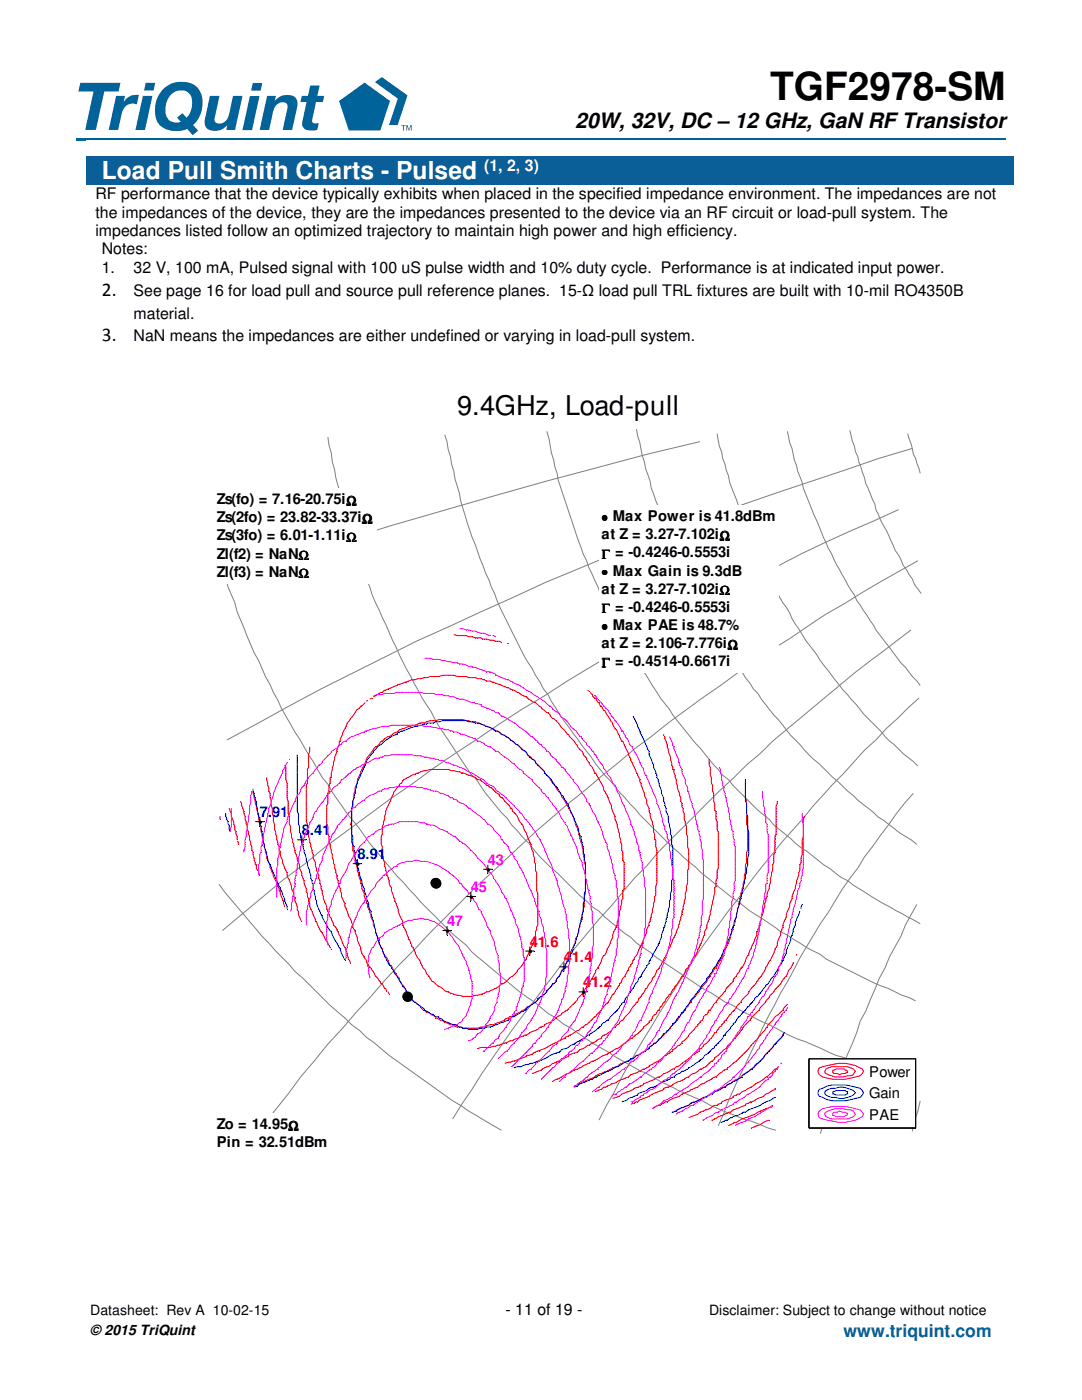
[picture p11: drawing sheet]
<svg xmlns="http://www.w3.org/2000/svg" width="216mm" height="279mm" viewBox="0 0 216 279" stroke-linecap="round" stroke-linejoin="round" font-family="sans-serif">
<defs><g id="words">
<text font-size="7.8" x="153.7" y="20">TGF2978-SM</text>
<text font-size="5.4" x="91.2" y="82.9">9.4GHz, Load-pull</text>
<text font-size="4.9" fill="#fff" x="20.3" y="35.8">Load Pull Smith Charts - Pulsed</text>
<text font-size="4.2" x="114.8" y="25.6">20W, 32V, DC – 12 GHz, GaN RF Transistor</text>
<g font-size="3.9">
<text x="20.3" y="59.1">2.</text>
<text x="20.3" y="68">3.</text>
</g>
<text font-size="3.5" fill="#00639a" x="168.3" y="266.7">www.triquint.com</text>
<text font-size="3.2" fill="#fff" x="96.6" y="34">(1, 2, 3)</text>
<g font-size="3.2">
<text x="19" y="39.8">RF performance that the device typically exhibits when placed in the specified impedance environment. The impedances are not</text>
<text x="19" y="43.5">the impedances of the device, they are the impedances presented to the device via an RF circuit or load-pull system. The</text>
<text x="19" y="47.1">impedances listed follow an optimized trajectory to maintain high power and high efficiency.</text>
<text x="20.3" y="50.8">Notes:</text>
<text x="20.3" y="54.4">1.</text>
<text x="26.7" y="59.1">See page 16 for load pull and source pull reference planes. 15-Ω load pull TRL fixtures are built with 10-mil RO4350B</text>
<text x="26.7" y="54.4">32 V, 100 mA, Pulsed signal with 100 uS pulse width and 10% duty cycle. Performance is at indicated input power.</text>
<text x="26.7" y="63.6">material.</text>
<text x="26.7" y="68">NaN means the impedances are either undefined or varying in load-pull system.</text>
<text x="100.9" y="262.5">- 11 of 19 -</text>
</g>
<g font-size="2.9">
<text x="43.2" y="100.6">Zs(fo) = 7.16-20.75iΩ</text>
<text x="43.2" y="107.8">Zs(3fo) = 6.01-1.11iΩ</text>
<text x="43.2" y="104.2">Zs(2fo) = 23.82-33.37iΩ</text>
<text x="120" y="107.6">at Z = 3.27-7.102iΩ</text>
<text x="43.2" y="111.5">Zl(f2) = NaNΩ</text>
<text x="43.2" y="115.1">Zl(f3) = NaNΩ</text>
<text x="120" y="118.5">at Z = 3.27-7.102iΩ</text>
<text x="120" y="129.4">at Z = 2.106-7.776iΩ</text>
<text x="173.4" y="214.9">Power</text>
<text x="173.4" y="219.2">Gain</text>
<text x="43.2" y="225.4">Zo = 14.95Ω</text>
<text x="173.4" y="223.5">PAE</text>
<text x="43.2" y="229">Pin = 32.51dBm</text>
</g>
<g font-size="2.9" fill="#00f">
<text x="51.8" y="163.1">7.91</text>
<text x="60.2" y="166.7">8.41</text>
<text x="71.3" y="171.5">8.91</text>
</g>
<g font-size="2.9" fill="#f0f">
<text x="97.3" y="172.6">43</text>
<text x="94" y="178.1">45</text>
<text x="89.2" y="184.8">47</text>
</g>
<g font-size="2.9" fill="#f00">
<text x="105.7" y="188.9">41.6</text>
<text x="112.5" y="192.1">41.4</text>
<text x="116.4" y="197.1">41.2</text>
</g>
<g font-size="2.8">
<text x="18" y="262.4">Datasheet: Rev A 10-02-15</text>
<text x="141.5" y="262.4">Disclaimer: Subject to change without notice</text>
<text x="18" y="266.5">© 2015 TriQuint</text>
</g>
<g font-size="2.7">
<text x="120" y="104.3">• Max Power is 41.8dBm</text>
<text x="120" y="111.5">Γ = -0.4246-0.5553i</text>
<text x="120" y="115.2">• Max Gain is 9.3dB</text>
<text x="120" y="122.4">Γ = -0.4246-0.5553i</text>
<text x="120" y="126">• Max PAE is 48.7%</text>
<text x="120" y="133.3">Γ = -0.4514-0.6617i</text>
</g>
</g></defs>
<g fill="#00639a">
<path d="M80.1 25h.8v.1h-.3v1h-.2v-1h-.3z" fill-rule="evenodd"/>
<path d="M81.1 25h.2l.3 .9 .3-.9h.2v1.1h-.1v-1l-.3 1h-.1l-.4-1v1h-.1z" fill-rule="evenodd"/>
<path d="M67.7 20.2l5-3.7 5.1 3.7-1.9 5.9h-6.3z" fill-rule="evenodd"/>
<path d="M74.8 16.4l1.4-1 5.1 3.6-1.9 6h-1.8l1.8-5.3z" fill-rule="evenodd"/>
<path d="M16 16.5h8l-.3 1.8h-2.9l-1.7 7.6h-2.1l1.7-7.6h-3.1z" fill-rule="evenodd"/>
<path d="M23.2 19.1h1.7l-.2 1.3 .4-.6a2.79 2.79 0 0 1 2.6-.8l-.4 1.8a2.22 2.22 0 0 0-3 1.9l-.7 3.2h-1.9z" fill-rule="evenodd"/>
<path d="M41.9 19.1h1.9l-1 4.5a.97 .97 0 0 0 .5 1 .97 .97 0 0 0 1 0 2.36 2.36 0 0 0 1.5-2.2l.7-3.3h1.9l-1.5 6.8h-1.8l.3-.9-.3 .2a2.94 2.94 0 0 1-4 .2 2.18 2.18 0 0 1-.2-1.6z" fill-rule="evenodd"/>
<path d="M53.3 19.1h1.8l-.3 1 .3-.2a2.93 2.93 0 0 1 4-.3 2.3 2.3 0 0 1 .2 1.7l-1 4.6h-1.9l1-4.5a1.06 1.06 0 0 0-.6-.9 1.06 1.06 0 0 0-1.2 .1 2.62 2.62 0 0 0-1.2 2.1l-.7 3.2h-1.9z" fill-rule="evenodd"/>
<path d="M29.1 16.5h1.9l-.4 1.6h-1.9z" fill-rule="evenodd"/>
<path d="M28.5 19.1h1.9l-1.5 6.8h-1.9z" fill-rule="evenodd"/>
<path d="M50.4 16.6h1.9l-.3 1.5h-1.9z" fill-rule="evenodd"/>
<path d="M49.9 19.2h1.9l-1.5 6.8h-1.9z" fill-rule="evenodd"/>
<path d="M32.5 17.9a5.1 5.1 0 0 1 7-.3 5.8 5.8 0 0 1-1 7.4l1 1.1-1 .9-1.1-1.3a5.3 5.3 0 0 1-5.7-.9 5.9 5.9 0 0 1 .8-6.9z" fill-rule="evenodd"/>
</g>
<path d="M34.3 18.7a2.34 2.34 0 0 1 2.4-.6 2.34 2.34 0 0 1 1.6 2 4.3 4.3 0 0 1-1.1 3.4l-.8-.9-1.1 .9 .8 .8a2.17 2.17 0 0 1-3.1-2.1 4.4 4.4 0 0 1 1.3-3.5z" fill-rule="evenodd" fill="#fff"/>
<g fill="#00639a">
<path d="M61.9 17.1h1.9l-.5 2h1.4l-.3 1.3h-1.3l-.8 3.5a.67 .67 0 0 0 .3 .7 .67 .67 0 0 0 .7 0h.3l-.3 1.3a2.94 2.94 0 0 1-2.8-.4l-.2-.9 .9-4.2h-1.3l.3-1.3h1.2z" fill-rule="evenodd"/>
<path d="M15.3 27.7h185.4v.5h-185.4z" fill-rule="evenodd"/>
<path d="M15.3 27.7h185.4v.5h-185.4z" fill-rule="evenodd"/>
</g>
<g fill="#fff">
<path d="M17.1 27.9h185.1v3.3h-185.1z"/>
<path d="M19 27.9h181.3v3.3h-181.3z"/>
</g>
<g fill="#0a5f98">
<path d="M17.1 31.2h185.1v5.7h-185.1z"/>
<path d="M19 31.2h181.3v5.7h-181.3z"/>
</g>
<g fill="none" stroke="#7f7f7f" stroke-width=".2">
<path d="M65.4 87.2l.2 1.6 .5 1.6 .2 1.8 1.2 4.8a108 108 0 0 0 4 14l.5 1.6 .7 1.6a84.6 84.6 0 0 0 4.9 12 107.3 107.3 0 0 0 8.4 15.8 95 95 0 0 0 6.1 9.8l1.9 2.7 1.1 1.1a51.4 51.4 0 0 0 6.1 7.7l.9 1.4 3.4 3.6a30.3 30.3 0 0 0 5.7 5.9l4.5 4.5 2.5 2.3 1.3 .9 1.2 1.1 3.8 3.2 1.4 .9 1.1 1.1 2.7 1.8 1.4 1.2 9.5 6.3 1.3 .7 2.8 1.8 1.6 .7 1.3 .9 3 1.6 4.3 2a24.9 24.9 0 0 0 5.8 2.7l1.6 .7a36 36 0 0 0 6.1 2.5 97.2 97.2 0 0 0 14.1 4.5M88.7 86.8l1.2 4.3a119.5 119.5 0 0 0 7.7 24.7 128.5 128.5 0 0 0 7 15.1l3.2 5.2 .6 1.4 .9 1.1 .7 1.4 .9 1.3a106.7 106.7 0 0 0 7 9.8 30.2 30.2 0 0 0 3.9 4.7 112 112 0 0 0 9.3 10.2l.9 .9a156.8 156.8 0 0 0 18.8 15.6l3.8 2.5 1.2 .9 1.3 .7 1.4 .9a29.2 29.2 0 0 0 5.2 3l1.1 .9 9.5 4.7 3 1.2 2.7 1.3 1.4 .5 1.3 .6M109.1 86.1l.5 1.6 .4 2.7 .5 1.4a87.2 87.2 0 0 0 3.6 12.2 104.4 104.4 0 0 0 4.5 11.8l.7 1.3 .5 1.4 .6 1.1a108 108 0 0 0 5.2 10.2l1 1.1 1.3 2.5 1.6 2.3a103.3 103.3 0 0 0 7.5 10.4l7.2 8.6 1.2 .9a67.9 67.9 0 0 0 8.1 7.9l.9 1.2 5.4 4.5 1.2 .7 3.4 2.7 1.1 .7 2.3 1.8 1.3 .6a98 98 0 0 0 13.4 8l1.1 .7M127 85.6l1.8 8 .9 2.5 .2 1.3 4.6 12.5 .6 1.1 1 2.5 2.5 4.7 .4 1.2 2.1 3.6 .4 1.1 2 3.4 .9 1.2 2.8 4.5 .9 .9 2.2 3.4 .9 .9 .7 1.1 1.6 2.1 1.8 2a89.9 89.9 0 0 0 7 7.9l2.1 1.8a113 113 0 0 0 16.3 13.6l2.2 1.6M139.7 88.1a1128.8 1128.8 0 0 0-71.8 20l-20.1 6.8M143.1 86.6l.4 2.4 .5 1.2 .2 1.3 .5 1.1 .2 1.2 .5 1.1 .2 1.4 2.2 5.9 .3 1.1 .6 1.1 2.3 5.7 .7 1.1 .9 2.3 2.5 4.5 .4 1.1 2.1 3.2a20.7 20.7 0 0 0 2.5 4.3l.6 1.2 2.3 2.9a92.7 92.7 0 0 0 8.6 10.9l.7 .9 3.6 3.6 .7 .9 1.8 1.6a21 21 0 0 0 3.8 3.4l1 .9M157.1 86.1a96.9 96.9 0 0 0 5.9 17.9l.9 2.2a99.9 99.9 0 0 0 9.1 16.6 70.8 70.8 0 0 0 6.1 8.6l4.5 5.4M169.6 85.9l.4 2 .5 1.1 .2 1.2 .5 .9 1.5 5.4 1.9 4.1 .2 1.1 .9 2.1 1.6 2.9 1.3 3.2 .7 .9 .9 2 1.8 2.7 .5 1.1 1.3 1.9M181.1 86.6l.7 2 .4 2 .5 .9 .9 3M182 89.5l-6.8 2-6.5 2.3a489.9 489.9 0 0 0-40.1 14.5 467.4 467.4 0 0 0-32.6 13.8l-12.9 5.9-6.3 3.1a408.3 408.3 0 0 0-25.2 13.2l-6.3 3.4M43.2 110.3l1.8 5 .5 1.8 1.4 3.2 .4 1.8 3.4 8.1 .9 1.6a126.3 126.3 0 0 0 7.2 14.3l5.5 9.1 1.1 1.3 .9 1.6 3 4.3a40.5 40.5 0 0 1 4.3 5.7l3.4 4a232.7 232.7 0 0 0 13.3 14.3l2.7 2.3 1.2 1.3 6.8 5.7a40.5 40.5 0 0 0 5.6 4.3l2.7 2.2 1.6 1 1.4 1.1 1.6 .9a165.8 165.8 0 0 0 13.6 8.4l1.6 .6 3.1 1.9 3.2 1.5 4.7 2.1 1.6 .9 6.6 2.7 6.6 2.3M179.3 101.7l-5 2.3a234.6 234.6 0 0 0-19.2 9l-4.8 2.3-14 7.5a316 316 0 0 0-27.6 16.1l-4.6 2.7-13.3 8.8-12.9 9-12.9 9.6-4.1 3.4-4.3 3.1-12.2 10.2"/>
<path d="M183.2 111.9l-7.3 4.1-11.1 6.6-7 4.7a116.5 116.5 0 0 0-14 9.5 255.4 255.4 0 0 0-20.4 15.4l-6.6 5.4a360.1 360.1 0 0 0-28.3 25.9l-5.9 6.1a439.7 439.7 0 0 0-22.6 25.3l-2.5 3.4-5.2 6.6M181.8 125.7a502.6 502.6 0 0 0-27.6 22.2l-2.5 2.5-2.7 2.3-5.2 4.9a301.6 301.6 0 0 0-19.5 20.4l-7 8.2a177.3 177.3 0 0 0-10.9 13.8 296.3 296.3 0 0 0-16.1 23.3M183.4 139.3l-6.6 6.1-2 2.3-2.3 2-4.1 4.5a112.3 112.3 0 0 0-8.1 9.1 179.6 179.6 0 0 0-13.4 16.5 177.8 177.8 0 0 0-13.8 19.9l-7.9 13.2-5.7 10.6M182.2 158.3l-3.3 4.1-6.4 8.6-1.3 2.3a58.6 58.6 0 0 0-5.9 8.8l-1.6 2.3-4.1 6.8-1.1 2.2a256.8 256.8 0 0 0-12 23.8l-3.2 7.5M43.7 176.4a209.2 209.2 0 0 0 20.8 22.9 192.4 192.4 0 0 0 32.4 24.5l3.2 1.8M182.9 180.5l-2.2 4.1-.9 2.3-2.3 4-.9 2.3-1.1 2-2.8 6.6-1.1 2a74.4 74.4 0 0 1-3.4 8.9l-4.5 13.6M183.6 219.7l-1.6 6.1M44.8 224.4l1.6 1.4"/>
</g>
<path d="M150.6 224.9l-.7 .2" fill="none" stroke="#f00" stroke-width=".2"/>
<path d="M151 224.7l-.4 .2" fill="none" stroke="#f00" stroke-width=".2"/>
<path d="M151 224.7h.2" fill="none" stroke="#f00" stroke-width=".2"/>
<path d="M151.7 224.4l-.5 .3" fill="none" stroke="#f00" stroke-width=".2"/>
<path d="M152.4 224l-.7 .4" fill="none" stroke="#f00" stroke-width=".2"/>
<path d="M152.8 223.8l-.4 .2" fill="none" stroke="#f00" stroke-width=".2"/>
<path d="M153.5 223.5l-.7 .3" fill="none" stroke="#f00" stroke-width=".2"/>
<path d="M145.8 224.4l-.4 .3" fill="none" stroke="#f00" stroke-width=".2"/>
<path d="M146.3 224.2l-.5 .2" fill="none" stroke="#f00" stroke-width=".2"/>
<path d="M146.5 224l-.2 .2" fill="none" stroke="#f00" stroke-width=".2"/>
<path d="M146.5 224h.4" fill="none" stroke="#f00" stroke-width=".2"/>
<path d="M147.6 223.5l-.7 .5" fill="none" stroke="#f00" stroke-width=".2"/>
<path d="M148.1 223.3l-.5 .2" fill="none" stroke="#f00" stroke-width=".2"/>
<path d="M148.7 223.1l-.6 .2" fill="none" stroke="#f00" stroke-width=".2"/>
<path d="M149.4 222.9l-.7 .2" fill="none" stroke="#f00" stroke-width=".2"/>
<path d="M149.9 222.6l-.5 .3" fill="none" stroke="#f00" stroke-width=".2"/>
<path d="M150.6 222.4l-.7 .2" fill="none" stroke="#f00" stroke-width=".2"/>
<path d="M151.2 222l-.6 .4" fill="none" stroke="#f00" stroke-width=".2"/>
<path d="M151.7 221.7l-.5 .3" fill="none" stroke="#f00" stroke-width=".2"/>
<path d="M152.4 221.5l-.7 .2" fill="none" stroke="#f00" stroke-width=".2"/>
<path d="M152.8 221.3l-.4 .2" fill="none" stroke="#f00" stroke-width=".2"/>
<path d="M153.5 221l-.7 .3" fill="none" stroke="#f00" stroke-width=".2"/>
<path d="M154.2 220.6l-.7 .4" fill="none" stroke="#f00" stroke-width=".2"/>
<path d="M141.9 223.5h.3" fill="none" stroke="#f00" stroke-width=".2"/>
<path d="M142.6 223.3l-.4 .2" fill="none" stroke="#f00" stroke-width=".2"/>
<path d="M143.1 223.1l-.5 .2" fill="none" stroke="#f00" stroke-width=".2"/>
<path d="M143.3 222.9l-.2 .2" fill="none" stroke="#f00" stroke-width=".2"/>
<path d="M144 222.6l-.7 .3" fill="none" stroke="#f00" stroke-width=".2"/>
<path d="M144 222.6h.2" fill="none" stroke="#f00" stroke-width=".2"/>
<path d="M144.4 222.4l-.2 .2" fill="none" stroke="#f00" stroke-width=".2"/>
<path d="M145.1 222.2l-.7 .2" fill="none" stroke="#f00" stroke-width=".2"/>
<path d="M145.4 222l-.3 .2" fill="none" stroke="#f00" stroke-width=".2"/>
<path d="M145.4 222h.4" fill="none" stroke="#f00" stroke-width=".2"/>
<path d="M146.3 221.5l-.5 .5" fill="none" stroke="#f00" stroke-width=".2"/>
<path d="M146.3 221.5h.2" fill="none" stroke="#f00" stroke-width=".2"/>
<path d="M146.9 221.3l-.4 .2" fill="none" stroke="#f00" stroke-width=".2"/>
<path d="M147.6 221l-.7 .3" fill="none" stroke="#f00" stroke-width=".2"/>
<path d="M148.1 220.8l-.5 .2" fill="none" stroke="#f00" stroke-width=".2"/>
<path d="M148.7 220.6l-.6 .2" fill="none" stroke="#f00" stroke-width=".2"/>
<path d="M148.7 220.4v.2" fill="none" stroke="#f00" stroke-width=".2"/>
<path d="M149.4 220.1l-.7 .3" fill="none" stroke="#f00" stroke-width=".2"/>
<path d="M149.6 219.9l-.2 .2" fill="none" stroke="#f00" stroke-width=".2"/>
<path d="M149.6 219.9h.3" fill="none" stroke="#f00" stroke-width=".2"/>
<path d="M150.6 219.7l-.7 .2" fill="none" stroke="#f00" stroke-width=".2"/>
<path d="M150.8 219.5l-.2 .2" fill="none" stroke="#f00" stroke-width=".2"/>
<path d="M151.2 219.2l-.4 .3" fill="none" stroke="#f00" stroke-width=".2"/>
<path d="M151.7 219l-.5 .2" fill="none" stroke="#f00" stroke-width=".2"/>
<path d="M151.7 219h.2" fill="none" stroke="#f00" stroke-width=".2"/>
<path d="M152.4 218.8l-.5 .2" fill="none" stroke="#f00" stroke-width=".2"/>
<path d="M152.8 218.3l-.4 .5" fill="none" stroke="#f00" stroke-width=".2"/>
<path d="M153.5 218.1l-.7 .2" fill="none" stroke="#f00" stroke-width=".2"/>
<path d="M153.7 217.9l-.2 .2" fill="none" stroke="#f00" stroke-width=".2"/>
<path d="M154.2 217.6l-.5 .3" fill="none" stroke="#f00" stroke-width=".2"/>
<path d="M154.6 217.4l-.4 .2" fill="none" stroke="#f00" stroke-width=".2"/>
<path d="M154.6 217.2v.2" fill="none" stroke="#f00" stroke-width=".2"/>
<path d="M137.9 222.9l-.5 .2" fill="none" stroke="#f00" stroke-width=".2"/>
<path d="M138.6 222.6l-.7 .3" fill="none" stroke="#f00" stroke-width=".2"/>
<path d="M139.2 222.4l-.6 .2" fill="none" stroke="#f00" stroke-width=".2"/>
<path d="M139.7 222l-.5 .4" fill="none" stroke="#f00" stroke-width=".2"/>
<path d="M140.4 221.7l-.7 .3" fill="none" stroke="#f00" stroke-width=".2"/>
<path d="M140.8 221.5l-.4 .2" fill="none" stroke="#f00" stroke-width=".2"/>
<path d="M140.8 221.5h.3" fill="none" stroke="#f00" stroke-width=".2"/>
<path d="M141.5 221.3l-.4 .2" fill="none" stroke="#f00" stroke-width=".2"/>
<path d="M141.9 221l-.4 .3" fill="none" stroke="#f00" stroke-width=".2"/>
<path d="M142.2 220.8l-.3 .2" fill="none" stroke="#f00" stroke-width=".2"/>
<path d="M142.6 220.6l-.4 .2" fill="none" stroke="#f00" stroke-width=".2"/>
<path d="M142.6 220.6h.5" fill="none" stroke="#f00" stroke-width=".2"/>
<path d="M143.3 220.4l-.2 .2" fill="none" stroke="#f00" stroke-width=".2"/>
<path d="M144 220.1l-.7 .3" fill="none" stroke="#f00" stroke-width=".2"/>
<path d="M144 219.9v.2" fill="none" stroke="#f00" stroke-width=".2"/>
<path d="M144.4 219.7l-.4 .2" fill="none" stroke="#f00" stroke-width=".2"/>
<path d="M145.1 219.5l-.7 .2" fill="none" stroke="#f00" stroke-width=".2"/>
<path d="M145.8 219.2l-.7 .3" fill="none" stroke="#f00" stroke-width=".2"/>
<path d="M146.3 219l-.5 .2" fill="none" stroke="#f00" stroke-width=".2"/>
<path d="M146.3 218.8v.2" fill="none" stroke="#f00" stroke-width=".2"/>
<path d="M146.9 218.5l-.6 .3" fill="none" stroke="#f00" stroke-width=".2"/>
<path d="M147.2 218.3l-.3 .2" fill="none" stroke="#f00" stroke-width=".2"/>
<path d="M147.2 218.3h.4" fill="none" stroke="#f00" stroke-width=".2"/>
<path d="M148.1 217.9l-.5 .4" fill="none" stroke="#f00" stroke-width=".2"/>
<path d="M148.7 217.6l-.6 .3" fill="none" stroke="#f00" stroke-width=".2"/>
<path d="M149 217.4l-.3 .2" fill="none" stroke="#f00" stroke-width=".2"/>
<path d="M149.4 217.2l-.4 .2" fill="none" stroke="#f00" stroke-width=".2"/>
<path d="M149.9 217l-.5 .2" fill="none" stroke="#f00" stroke-width=".2"/>
<path d="M150.6 216.5l-.7 .5" fill="none" stroke="#f00" stroke-width=".2"/>
<path d="M150.8 216.3l-.2 .2" fill="none" stroke="#f00" stroke-width=".2"/>
<path d="M151.2 216.1l-.4 .2" fill="none" stroke="#f00" stroke-width=".2"/>
<path d="M151.7 215.8l-.5 .3" fill="none" stroke="#f00" stroke-width=".2"/>
<path d="M152.4 215.4l-.7 .4" fill="none" stroke="#f00" stroke-width=".2"/>
<path d="M152.8 214.9l-.4 .5" fill="none" stroke="#f00" stroke-width=".2"/>
<path d="M152.8 214.9h.3" fill="none" stroke="#f00" stroke-width=".2"/>
<path d="M153.5 214.5l-.4 .4" fill="none" stroke="#f00" stroke-width=".2"/>
<path d="M153.7 214.2l-.2 .3" fill="none" stroke="#f00" stroke-width=".2"/>
<path d="M154.2 214l-.5 .2" fill="none" stroke="#f00" stroke-width=".2"/>
<path d="M154.2 213.8v.2" fill="none" stroke="#f00" stroke-width=".2"/>
<path d="M154.6 213.3l-.4 .5" fill="none" stroke="#f00" stroke-width=".2"/>
<path d="M154.6 213.3h.3" fill="none" stroke="#f00" stroke-width=".2"/>
<path d="M155.3 212.9l-.4 .4" fill="none" stroke="#f00" stroke-width=".2"/>
<path d="M155.8 212.2h.2" fill="none" stroke="#f00" stroke-width=".2"/>
<path d="M134.9 221.7l-.6 .3" fill="none" stroke="#f00" stroke-width=".2"/>
<path d="M135.1 221.5l-.2 .2" fill="none" stroke="#f00" stroke-width=".2"/>
<path d="M135.6 221.3l-.5 .2" fill="none" stroke="#f00" stroke-width=".2"/>
<path d="M136.1 221l-.5 .3" fill="none" stroke="#f00" stroke-width=".2"/>
<path d="M136.1 221h.2" fill="none" stroke="#f00" stroke-width=".2"/>
<path d="M136.7 220.8l-.4 .2" fill="none" stroke="#f00" stroke-width=".2"/>
<path d="M137.4 220.6l-.7 .2" fill="none" stroke="#f00" stroke-width=".2"/>
<path d="M137.9 220.1l-.5 .5" fill="none" stroke="#f00" stroke-width=".2"/>
<path d="M138.6 219.9l-.7 .2" fill="none" stroke="#f00" stroke-width=".2"/>
<path d="M139.2 219.7l-.6 .2" fill="none" stroke="#f00" stroke-width=".2"/>
<path d="M139.7 219.5l-.5 .2" fill="none" stroke="#f00" stroke-width=".2"/>
<path d="M140.4 219l-.7 .5" fill="none" stroke="#f00" stroke-width=".2"/>
<path d="M140.4 219h.2" fill="none" stroke="#f00" stroke-width=".2"/>
<path d="M141.1 218.8l-.5 .2" fill="none" stroke="#f00" stroke-width=".2"/>
<path d="M141.5 218.5l-.4 .3" fill="none" stroke="#f00" stroke-width=".2"/>
<path d="M141.7 218.3l-.2 .2" fill="none" stroke="#f00" stroke-width=".2"/>
<path d="M142.2 218.1l-.5 .2" fill="none" stroke="#f00" stroke-width=".2"/>
<path d="M142.6 217.9l-.4 .2" fill="none" stroke="#f00" stroke-width=".2"/>
<path d="M143.3 217.6l-.7 .3" fill="none" stroke="#f00" stroke-width=".2"/>
<path d="M143.5 217.4l-.2 .2" fill="none" stroke="#f00" stroke-width=".2"/>
<path d="M144 217.2l-.5 .2" fill="none" stroke="#f00" stroke-width=".2"/>
<path d="M144.4 217l-.4 .2" fill="none" stroke="#f00" stroke-width=".2"/>
<path d="M144.4 217h.3" fill="none" stroke="#f00" stroke-width=".2"/>
<path d="M145.1 216.5l-.4 .5" fill="none" stroke="#f00" stroke-width=".2"/>
<path d="M145.6 216.3l-.5 .2" fill="none" stroke="#f00" stroke-width=".2"/>
<path d="M145.6 216.3h.2" fill="none" stroke="#f00" stroke-width=".2"/>
<path d="M146.3 215.8l-.5 .5" fill="none" stroke="#f00" stroke-width=".2"/>
<path d="M146.9 215.4l-.6 .4" fill="none" stroke="#f00" stroke-width=".2"/>
<path d="M146.9 215.4h.3" fill="none" stroke="#f00" stroke-width=".2"/>
<path d="M147.6 215.2l-.4 .2" fill="none" stroke="#f00" stroke-width=".2"/>
<path d="M147.8 214.9l-.2 .3" fill="none" stroke="#f00" stroke-width=".2"/>
<path d="M148.1 214.7l-.3 .2" fill="none" stroke="#f00" stroke-width=".2"/>
<path d="M148.5 214.2l-.4 .5" fill="none" stroke="#f00" stroke-width=".2"/>
<path d="M148.5 214.2h.2" fill="none" stroke="#f00" stroke-width=".2"/>
<path d="M149.2 213.8l-.5 .4" fill="none" stroke="#f00" stroke-width=".2"/>
<path d="M149.2 213.8h.2" fill="none" stroke="#f00" stroke-width=".2"/>
<path d="M149.9 213.3l-.5 .5" fill="none" stroke="#f00" stroke-width=".2"/>
<path d="M150.6 212.9l-.7 .4" fill="none" stroke="#f00" stroke-width=".2"/>
<path d="M150.6 212.7v.2" fill="none" stroke="#f00" stroke-width=".2"/>
<path d="M151 212.2l-.4 .5" fill="none" stroke="#f00" stroke-width=".2"/>
<path d="M151 212.2h.2" fill="none" stroke="#f00" stroke-width=".2"/>
<path d="M151.7 211.8l-.5 .4" fill="none" stroke="#f00" stroke-width=".2"/>
<path d="M152.1 211.3l-.4 .5" fill="none" stroke="#f00" stroke-width=".2"/>
<path d="M152.4 211.1l-.3 .2" fill="none" stroke="#f00" stroke-width=".2"/>
<path d="M152.6 210.6l-.2 .5" fill="none" stroke="#f00" stroke-width=".2"/>
<path d="M152.8 210.4l-.2 .2" fill="none" stroke="#f00" stroke-width=".2"/>
<path d="M153.1 210.2l-.3 .2" fill="none" stroke="#f00" stroke-width=".2"/>
<path d="M153.5 209.7l-.4 .5" fill="none" stroke="#f00" stroke-width=".2"/>
<path d="M153.9 209.3l-.4 .4" fill="none" stroke="#f00" stroke-width=".2"/>
<path d="M154.2 209l-.3 .3" fill="none" stroke="#f00" stroke-width=".2"/>
<path d="M154.4 208.6l-.2 .4" fill="none" stroke="#f00" stroke-width=".2"/>
<path d="M154.6 208.4l-.2 .2" fill="none" stroke="#f00" stroke-width=".2"/>
<path d="M154.9 208.1l-.3 .3" fill="none" stroke="#f00" stroke-width=".2"/>
<path d="M155.3 207.7l-.4 .4" fill="none" stroke="#f00" stroke-width=".2"/>
<path d="M155.8 207.2l-.5 .5" fill="none" stroke="#f00" stroke-width=".2"/>
<path d="M156 207l-.2 .2" fill="none" stroke="#f00" stroke-width=".2"/>
<path d="M156.2 206.5l-.2 .5" fill="none" stroke="#f00" stroke-width=".2"/>
<path d="M156.4 206.1l-.2 .4" fill="none" stroke="#f00" stroke-width=".2"/>
<path d="M130.6 221l-.4 .3" fill="none" stroke="#f00" stroke-width=".2"/>
<path d="M130.9 220.8l-.3 .2" fill="none" stroke="#f00" stroke-width=".2"/>
<path d="M131.3 220.6l-.4 .2" fill="none" stroke="#f00" stroke-width=".2"/>
<path d="M131.3 220.6h.5" fill="none" stroke="#f00" stroke-width=".2"/>
<path d="M132 220.4l-.2 .2" fill="none" stroke="#f00" stroke-width=".2"/>
<path d="M132.4 220.1l-.4 .3" fill="none" stroke="#f00" stroke-width=".2"/>
<path d="M132.7 219.9l-.3 .2" fill="none" stroke="#f00" stroke-width=".2"/>
<path d="M132.7 219.9h.4" fill="none" stroke="#f00" stroke-width=".2"/>
<path d="M133.8 219.5l-.7 .4" fill="none" stroke="#f00" stroke-width=".2"/>
<path d="M134.3 219.2l-.5 .3" fill="none" stroke="#f00" stroke-width=".2"/>
<path d="M134.9 219l-.6 .2" fill="none" stroke="#f00" stroke-width=".2"/>
<path d="M135.6 218.8l-.7 .2" fill="none" stroke="#f00" stroke-width=".2"/>
<path d="M136.1 218.3l-.5 .5" fill="none" stroke="#f00" stroke-width=".2"/>
<path d="M136.7 218.1l-.6 .2" fill="none" stroke="#f00" stroke-width=".2"/>
<path d="M137.2 217.9l-.5 .2" fill="none" stroke="#f00" stroke-width=".2"/>
<path d="M137.2 217.9h.2" fill="none" stroke="#f00" stroke-width=".2"/>
<path d="M137.9 217.4l-.5 .5" fill="none" stroke="#f00" stroke-width=".2"/>
<path d="M137.9 217.4h.2" fill="none" stroke="#f00" stroke-width=".2"/>
<path d="M138.6 217.2l-.5 .2" fill="none" stroke="#f00" stroke-width=".2"/>
<path d="M139.2 217l-.6 .2" fill="none" stroke="#f00" stroke-width=".2"/>
<path d="M139.7 216.5l-.5 .5" fill="none" stroke="#f00" stroke-width=".2"/>
<path d="M140.1 216.3l-.4 .2" fill="none" stroke="#f00" stroke-width=".2"/>
<path d="M140.1 216.3h.3" fill="none" stroke="#f00" stroke-width=".2"/>
<path d="M141.1 215.8l-.7 .5" fill="none" stroke="#f00" stroke-width=".2"/>
<path d="M141.5 215.6l-.4 .2" fill="none" stroke="#f00" stroke-width=".2"/>
<path d="M141.9 215.4l-.4 .2" fill="none" stroke="#f00" stroke-width=".2"/>
<path d="M142.2 215.2l-.3 .2" fill="none" stroke="#f00" stroke-width=".2"/>
<path d="M142.6 214.9l-.4 .3" fill="none" stroke="#f00" stroke-width=".2"/>
<path d="M142.6 214.9h.3" fill="none" stroke="#f00" stroke-width=".2"/>
<path d="M143.3 214.5l-.4 .4" fill="none" stroke="#f00" stroke-width=".2"/>
<path d="M143.5 214.2l-.2 .3" fill="none" stroke="#f00" stroke-width=".2"/>
<path d="M144 214l-.5 .2" fill="none" stroke="#f00" stroke-width=".2"/>
<path d="M144.2 213.8l-.2 .2" fill="none" stroke="#f00" stroke-width=".2"/>
<path d="M144.4 213.6l-.2 .2" fill="none" stroke="#f00" stroke-width=".2"/>
<path d="M145.1 213.3l-.7 .3" fill="none" stroke="#f00" stroke-width=".2"/>
<path d="M145.1 213.1v.2" fill="none" stroke="#f00" stroke-width=".2"/>
<path d="M145.6 212.9l-.5 .2" fill="none" stroke="#f00" stroke-width=".2"/>
<path d="M145.8 212.7l-.2 .2" fill="none" stroke="#f00" stroke-width=".2"/>
<path d="M146.3 212.2l-.5 .5" fill="none" stroke="#f00" stroke-width=".2"/>
<path d="M146.9 211.8l-.6 .4" fill="none" stroke="#f00" stroke-width=".2"/>
<path d="M147.4 211.3l-.5 .5" fill="none" stroke="#f00" stroke-width=".2"/>
<path d="M147.6 211.1l-.2 .2" fill="none" stroke="#f00" stroke-width=".2"/>
<path d="M148.1 210.6l-.5 .5" fill="none" stroke="#f00" stroke-width=".2"/>
<path d="M148.5 210.2l-.4 .4" fill="none" stroke="#f00" stroke-width=".2"/>
<path d="M148.7 210l-.2 .2" fill="none" stroke="#f00" stroke-width=".2"/>
<path d="M149 209.7l-.3 .3" fill="none" stroke="#f00" stroke-width=".2"/>
<path d="M149.4 209.3l-.4 .4" fill="none" stroke="#f00" stroke-width=".2"/>
<path d="M149.9 208.6l-.5 .7" fill="none" stroke="#f00" stroke-width=".2"/>
<path d="M150.3 208.1l-.4 .5" fill="none" stroke="#f00" stroke-width=".2"/>
<path d="M150.6 207.9l-.3 .2" fill="none" stroke="#f00" stroke-width=".2"/>
<path d="M150.8 207.7l-.2 .2" fill="none" stroke="#f00" stroke-width=".2"/>
<path d="M151.2 207.2l-.4 .5" fill="none" stroke="#f00" stroke-width=".2"/>
<path d="M151.7 206.5l-.5 .7" fill="none" stroke="#f00" stroke-width=".2"/>
<path d="M152.1 206.1l-.4 .4" fill="none" stroke="#f00" stroke-width=".2"/>
<path d="M152.4 205.9l-.3 .2" fill="none" stroke="#f00" stroke-width=".2"/>
<path d="M152.6 205.7l-.2 .2" fill="none" stroke="#f00" stroke-width=".2"/>
<path d="M152.8 205.2l-.2 .5" fill="none" stroke="#f00" stroke-width=".2"/>
<path d="M153.1 205l-.3 .2" fill="none" stroke="#f00" stroke-width=".2"/>
<path d="M153.3 204.5l-.2 .5" fill="none" stroke="#f00" stroke-width=".2"/>
<path d="M153.5 204.3l-.2 .2" fill="none" stroke="#f00" stroke-width=".2"/>
<path d="M153.7 204.1l-.2 .2" fill="none" stroke="#f00" stroke-width=".2"/>
<path d="M154.2 203.6l-.5 .5" fill="none" stroke="#f00" stroke-width=".2"/>
<path d="M154.6 202.9l-.4 .7" fill="none" stroke="#f00" stroke-width=".2"/>
<path d="M155.3 202.5l-.7 .4" fill="none" stroke="#f00" stroke-width=".2"/>
<path d="M155.8 202l-.5 .5" fill="none" stroke="#f00" stroke-width=".2"/>
<path d="M156 201.8l-.2 .2" fill="none" stroke="#f00" stroke-width=".2"/>
<path d="M156.2 201.6l-.2 .2" fill="none" stroke="#f00" stroke-width=".2"/>
<path d="M156.4 201.1l-.2 .5" fill="none" stroke="#f00" stroke-width=".2"/>
<path d="M156.7 200.9l-.3 .2" fill="none" stroke="#f00" stroke-width=".2"/>
<path d="M157.1 200.4l-.4 .5" fill="none" stroke="#f00" stroke-width=".2"/>
<path d="M43.9 162.9v.6" fill="none" stroke="#f00" stroke-width=".2"/>
<path d="M126.6 220.1l-.7 .3" fill="none" stroke="#f00" stroke-width=".2"/>
<path d="M126.8 219.9l-.2 .2" fill="none" stroke="#f00" stroke-width=".2"/>
<path d="M126.8 219.9h.4" fill="none" stroke="#f00" stroke-width=".2"/>
<path d="M127.7 219.5l-.5 .4" fill="none" stroke="#f00" stroke-width=".2"/>
<path d="M127.7 219.5h.2" fill="none" stroke="#f00" stroke-width=".2"/>
<path d="M128.4 219.2l-.5 .3" fill="none" stroke="#f00" stroke-width=".2"/>
<path d="M129.1 219l-.7 .2" fill="none" stroke="#f00" stroke-width=".2"/>
<path d="M129.5 218.8l-.4 .2" fill="none" stroke="#f00" stroke-width=".2"/>
<path d="M130.2 218.3l-.7 .5" fill="none" stroke="#f00" stroke-width=".2"/>
<path d="M130.9 218.1l-.7 .2" fill="none" stroke="#f00" stroke-width=".2"/>
<path d="M131.3 217.9l-.4 .2" fill="none" stroke="#f00" stroke-width=".2"/>
<path d="M132 217.6l-.7 .3" fill="none" stroke="#f00" stroke-width=".2"/>
<path d="M132.4 217.4l-.4 .2" fill="none" stroke="#f00" stroke-width=".2"/>
<path d="M132.4 217.2v.2" fill="none" stroke="#f00" stroke-width=".2"/>
<path d="M133.1 217l-.7 .2" fill="none" stroke="#f00" stroke-width=".2"/>
<path d="M133.1 217h.2" fill="none" stroke="#f00" stroke-width=".2"/>
<path d="M133.8 216.7l-.5 .3" fill="none" stroke="#f00" stroke-width=".2"/>
<path d="M134.3 216.5l-.5 .2" fill="none" stroke="#f00" stroke-width=".2"/>
<path d="M134.5 216.3l-.2 .2" fill="none" stroke="#f00" stroke-width=".2"/>
<path d="M134.9 216.1l-.4 .2" fill="none" stroke="#f00" stroke-width=".2"/>
<path d="M135.4 215.8l-.5 .3" fill="none" stroke="#f00" stroke-width=".2"/>
<path d="M135.4 215.8h.2" fill="none" stroke="#f00" stroke-width=".2"/>
<path d="M136.1 215.6l-.5 .2" fill="none" stroke="#f00" stroke-width=".2"/>
<path d="M136.5 215.4l-.4 .2" fill="none" stroke="#f00" stroke-width=".2"/>
<path d="M136.7 215.2l-.2 .2" fill="none" stroke="#f00" stroke-width=".2"/>
<path d="M137.4 214.9l-.7 .3" fill="none" stroke="#f00" stroke-width=".2"/>
<path d="M137.9 214.5l-.5 .4" fill="none" stroke="#f00" stroke-width=".2"/>
<path d="M138.3 214.2l-.4 .3" fill="none" stroke="#f00" stroke-width=".2"/>
<path d="M138.3 214.2h.3" fill="none" stroke="#f00" stroke-width=".2"/>
<path d="M139.2 213.8l-.6 .4" fill="none" stroke="#f00" stroke-width=".2"/>
<path d="M139.7 213.3l-.5 .5" fill="none" stroke="#f00" stroke-width=".2"/>
<path d="M139.7 213.3h.2" fill="none" stroke="#f00" stroke-width=".2"/>
<path d="M140.4 213.1l-.5 .2" fill="none" stroke="#f00" stroke-width=".2"/>
<path d="M140.8 212.9l-.4 .2" fill="none" stroke="#f00" stroke-width=".2"/>
<path d="M141.1 212.7l-.3 .2" fill="none" stroke="#f00" stroke-width=".2"/>
<path d="M141.5 212.2l-.4 .5" fill="none" stroke="#f00" stroke-width=".2"/>
<path d="M141.9 211.8l-.4 .4" fill="none" stroke="#f00" stroke-width=".2"/>
<path d="M141.9 211.8h.3" fill="none" stroke="#f00" stroke-width=".2"/>
<path d="M142.6 211.3l-.4 .5" fill="none" stroke="#f00" stroke-width=".2"/>
<path d="M142.6 211.1v.2" fill="none" stroke="#f00" stroke-width=".2"/>
<path d="M143.3 210.6l-.7 .5" fill="none" stroke="#f00" stroke-width=".2"/>
<path d="M143.8 210.2l-.5 .4" fill="none" stroke="#f00" stroke-width=".2"/>
<path d="M144 210l-.2 .2" fill="none" stroke="#f00" stroke-width=".2"/>
<path d="M144.2 209.7l-.2 .3" fill="none" stroke="#f00" stroke-width=".2"/>
<path d="M144.4 209.5l-.2 .2" fill="none" stroke="#f00" stroke-width=".2"/>
<path d="M144.9 209.3l-.5 .2" fill="none" stroke="#f00" stroke-width=".2"/>
<path d="M145.1 208.8l-.2 .5" fill="none" stroke="#f00" stroke-width=".2"/>
<path d="M145.4 208.6l-.3 .2" fill="none" stroke="#f00" stroke-width=".2"/>
<path d="M145.8 208.1l-.4 .5" fill="none" stroke="#f00" stroke-width=".2"/>
<path d="M146.3 207.7l-.5 .4" fill="none" stroke="#f00" stroke-width=".2"/>
<path d="M146.3 207.5v.2" fill="none" stroke="#f00" stroke-width=".2"/>
<path d="M146.7 207.2l-.4 .3" fill="none" stroke="#f00" stroke-width=".2"/>
<path d="M146.9 206.8l-.2 .4" fill="none" stroke="#f00" stroke-width=".2"/>
<path d="M147.2 206.5l-.3 .3" fill="none" stroke="#f00" stroke-width=".2"/>
<path d="M147.6 206.1l-.4 .4" fill="none" stroke="#f00" stroke-width=".2"/>
<path d="M147.8 205.7l-.2 .4" fill="none" stroke="#f00" stroke-width=".2"/>
<path d="M148.1 205.4l-.3 .3" fill="none" stroke="#f00" stroke-width=".2"/>
<path d="M148.3 205l-.2 .4" fill="none" stroke="#f00" stroke-width=".2"/>
<path d="M148.7 204.5l-.4 .5" fill="none" stroke="#f00" stroke-width=".2"/>
<path d="M149.2 204.1l-.5 .4" fill="none" stroke="#f00" stroke-width=".2"/>
<path d="M149.4 203.8l-.2 .3" fill="none" stroke="#f00" stroke-width=".2"/>
<path d="M149.6 203.6l-.2 .2" fill="none" stroke="#f00" stroke-width=".2"/>
<path d="M149.9 203.2l-.3 .4" fill="none" stroke="#f00" stroke-width=".2"/>
<path d="M150.1 202.9l-.2 .3" fill="none" stroke="#f00" stroke-width=".2"/>
<path d="M150.6 202.5l-.5 .4" fill="none" stroke="#f00" stroke-width=".2"/>
<path d="M151 202l-.4 .5" fill="none" stroke="#f00" stroke-width=".2"/>
<path d="M151.2 201.8l-.2 .2" fill="none" stroke="#f00" stroke-width=".2"/>
<path d="M151.5 201.6l-.3 .2" fill="none" stroke="#f00" stroke-width=".2"/>
<path d="M151.7 201.1l-.2 .5" fill="none" stroke="#f00" stroke-width=".2"/>
<path d="M151.9 200.9l-.2 .2" fill="none" stroke="#f00" stroke-width=".2"/>
<path d="M152.4 200.4l-.5 .5" fill="none" stroke="#f00" stroke-width=".2"/>
<path d="M152.8 200l-.4 .4" fill="none" stroke="#f00" stroke-width=".2"/>
<path d="M152.8 199.7v.3" fill="none" stroke="#f00" stroke-width=".2"/>
<path d="M153.3 199.3l-.5 .4" fill="none" stroke="#f00" stroke-width=".2"/>
<path d="M153.5 199.1l-.2 .2" fill="none" stroke="#f00" stroke-width=".2"/>
<path d="M153.5 198.9v.2" fill="none" stroke="#f00" stroke-width=".2"/>
<path d="M153.9 198.4l-.4 .5" fill="none" stroke="#f00" stroke-width=".2"/>
<path d="M154.2 198.2l-.3 .2" fill="none" stroke="#f00" stroke-width=".2"/>
<path d="M154.4 198l-.2 .2" fill="none" stroke="#f00" stroke-width=".2"/>
<path d="M154.6 197.5l-.2 .5" fill="none" stroke="#f00" stroke-width=".2"/>
<path d="M154.9 197.3l-.3 .2" fill="none" stroke="#f00" stroke-width=".2"/>
<path d="M155.3 196.8l-.4 .5" fill="none" stroke="#f00" stroke-width=".2"/>
<path d="M155.8 196.4l-.5 .4" fill="none" stroke="#f00" stroke-width=".2"/>
<path d="M156 195.9l-.2 .5" fill="none" stroke="#f00" stroke-width=".2"/>
<path d="M156.4 195.2l-.4 .7" fill="none" stroke="#f00" stroke-width=".2"/>
<path d="M156.9 194.8l-.5 .4" fill="none" stroke="#f00" stroke-width=".2"/>
<path d="M157.1 194.3l-.2 .5" fill="none" stroke="#f00" stroke-width=".2"/>
<path d="M157.4 193.7l-.3 .6" fill="none" stroke="#f00" stroke-width=".2"/>
<path d="M157.8 193.2l-.4 .5" fill="none" stroke="#f00" stroke-width=".2"/>
<path d="M158 192.7l-.2 .5" fill="none" stroke="#f00" stroke-width=".2"/>
<path d="M158.3 192.3l-.3 .4" fill="none" stroke="#f00" stroke-width=".2"/>
<path d="M158.3 192.1v.2" fill="none" stroke="#f00" stroke-width=".2"/>
<path d="M158.9 190.5v.2" fill="none" stroke="#f00" stroke-width=".2"/>
<path d="M45.7 161.3l.3 .6" fill="none" stroke="#f00" stroke-width=".2"/>
<path d="M46 161.9l.2 .5" fill="none" stroke="#f00" stroke-width=".2"/>
<path d="M46.2 162.4v.2" fill="none" stroke="#f00" stroke-width=".2"/>
<path d="M46.2 162.6v.3" fill="none" stroke="#f00" stroke-width=".2"/>
<path d="M46.2 162.9l.2 .6" fill="none" stroke="#f00" stroke-width=".2"/>
<path d="M46.4 163.5l.2 .5" fill="none" stroke="#f00" stroke-width=".2"/>
<path d="M46.6 164v.4" fill="none" stroke="#f00" stroke-width=".2"/>
<path d="M46.6 164.4l.3 .5" fill="none" stroke="#f00" stroke-width=".2"/>
<path d="M46.9 164.9v.2" fill="none" stroke="#f00" stroke-width=".2"/>
<path d="M46.9 165.1v.5" fill="none" stroke="#f00" stroke-width=".2"/>
<path d="M46.9 165.6l.2 .4" fill="none" stroke="#f00" stroke-width=".2"/>
<path d="M47.1 166v.5" fill="none" stroke="#f00" stroke-width=".2"/>
<path d="M47.1 166.5l.2 .4" fill="none" stroke="#f00" stroke-width=".2"/>
<path d="M47.3 166.9v.7" fill="none" stroke="#f00" stroke-width=".2"/>
<path d="M47.3 167.8l.2 .3" fill="none" stroke="#f00" stroke-width=".2"/>
<path d="M47.5 168.1v.4" fill="none" stroke="#f00" stroke-width=".2"/>
<path d="M122.9 219l-.6 .2" fill="none" stroke="#f00" stroke-width=".2"/>
<path d="M123.6 218.8l-.7 .2" fill="none" stroke="#f00" stroke-width=".2"/>
<path d="M124.1 218.3l-.5 .5" fill="none" stroke="#f00" stroke-width=".2"/>
<path d="M124.7 218.1l-.6 .2" fill="none" stroke="#f00" stroke-width=".2"/>
<path d="M125.2 217.9l-.5 .2" fill="none" stroke="#f00" stroke-width=".2"/>
<path d="M125.2 217.9h.2" fill="none" stroke="#f00" stroke-width=".2"/>
<path d="M125.9 217.6l-.5 .3" fill="none" stroke="#f00" stroke-width=".2"/>
<path d="M126.3 217.4l-.4 .2" fill="none" stroke="#f00" stroke-width=".2"/>
<path d="M126.6 217.2l-.3 .2" fill="none" stroke="#f00" stroke-width=".2"/>
<path d="M127.2 217l-.6 .2" fill="none" stroke="#f00" stroke-width=".2"/>
<path d="M127.2 217h.3" fill="none" stroke="#f00" stroke-width=".2"/>
<path d="M127.7 216.7l-.2 .3" fill="none" stroke="#f00" stroke-width=".2"/>
<path d="M128.4 216.5l-.7 .2" fill="none" stroke="#f00" stroke-width=".2"/>
<path d="M128.4 216.3v.2" fill="none" stroke="#f00" stroke-width=".2"/>
<path d="M129.1 216.1l-.7 .2" fill="none" stroke="#f00" stroke-width=".2"/>
<path d="M129.5 215.8l-.4 .3" fill="none" stroke="#f00" stroke-width=".2"/>
<path d="M130.2 215.6l-.7 .2" fill="none" stroke="#f00" stroke-width=".2"/>
<path d="M130.6 215.4l-.4 .2" fill="none" stroke="#f00" stroke-width=".2"/>
<path d="M130.9 215.2l-.3 .2" fill="none" stroke="#f00" stroke-width=".2"/>
<path d="M131.3 214.9l-.4 .3" fill="none" stroke="#f00" stroke-width=".2"/>
<path d="M131.3 214.9h.2" fill="none" stroke="#f00" stroke-width=".2"/>
<path d="M132 214.7l-.5 .2" fill="none" stroke="#f00" stroke-width=".2"/>
<path d="M132.4 214.2l-.4 .5" fill="none" stroke="#f00" stroke-width=".2"/>
<path d="M132.4 214.2h.3" fill="none" stroke="#f00" stroke-width=".2"/>
<path d="M133.1 214l-.4 .2" fill="none" stroke="#f00" stroke-width=".2"/>
<path d="M133.6 213.8l-.5 .2" fill="none" stroke="#f00" stroke-width=".2"/>
<path d="M133.8 213.6l-.2 .2" fill="none" stroke="#f00" stroke-width=".2"/>
<path d="M134.3 213.3l-.5 .3" fill="none" stroke="#f00" stroke-width=".2"/>
<path d="M134.3 213.3h.2" fill="none" stroke="#f00" stroke-width=".2"/>
<path d="M134.9 212.9l-.4 .4" fill="none" stroke="#f00" stroke-width=".2"/>
<path d="M134.9 212.9h.2" fill="none" stroke="#f00" stroke-width=".2"/>
<path d="M135.6 212.7l-.5 .2" fill="none" stroke="#f00" stroke-width=".2"/>
<path d="M136.1 212.2l-.5 .5" fill="none" stroke="#f00" stroke-width=".2"/>
<path d="M136.7 211.8l-.6 .4" fill="none" stroke="#f00" stroke-width=".2"/>
<path d="M137.4 211.3l-.7 .5" fill="none" stroke="#f00" stroke-width=".2"/>
<path d="M137.9 210.9l-.5 .4" fill="none" stroke="#f00" stroke-width=".2"/>
<path d="M138.1 210.6l-.2 .3" fill="none" stroke="#f00" stroke-width=".2"/>
<path d="M138.6 210.4l-.5 .2" fill="none" stroke="#f00" stroke-width=".2"/>
<path d="M138.8 210.2l-.2 .2" fill="none" stroke="#f00" stroke-width=".2"/>
<path d="M139.2 210l-.4 .2" fill="none" stroke="#f00" stroke-width=".2"/>
<path d="M139.5 209.7l-.3 .3" fill="none" stroke="#f00" stroke-width=".2"/>
<path d="M139.7 209.3l-.2 .4" fill="none" stroke="#f00" stroke-width=".2"/>
<path d="M139.7 209.3h.2" fill="none" stroke="#f00" stroke-width=".2"/>
<path d="M140.4 208.8l-.5 .5" fill="none" stroke="#f00" stroke-width=".2"/>
<path d="M140.4 208.6v.2" fill="none" stroke="#f00" stroke-width=".2"/>
<path d="M141.1 208.1l-.7 .5" fill="none" stroke="#f00" stroke-width=".2"/>
<path d="M141.5 207.7l-.4 .4" fill="none" stroke="#f00" stroke-width=".2"/>
<path d="M141.5 207.5v.2" fill="none" stroke="#f00" stroke-width=".2"/>
<path d="M141.9 207.2l-.4 .3" fill="none" stroke="#f00" stroke-width=".2"/>
<path d="M142.2 206.8l-.3 .4" fill="none" stroke="#f00" stroke-width=".2"/>
<path d="M142.4 206.5l-.2 .3" fill="none" stroke="#f00" stroke-width=".2"/>
<path d="M142.6 206.1l-.2 .4" fill="none" stroke="#f00" stroke-width=".2"/>
<path d="M142.6 206.1h.3" fill="none" stroke="#f00" stroke-width=".2"/>
<path d="M143.1 205.7l-.2 .4" fill="none" stroke="#f00" stroke-width=".2"/>
<path d="M143.3 205.4l-.2 .3" fill="none" stroke="#f00" stroke-width=".2"/>
<path d="M143.5 205l-.2 .4" fill="none" stroke="#f00" stroke-width=".2"/>
<path d="M144 204.7l-.5 .3" fill="none" stroke="#f00" stroke-width=".2"/>
<path d="M144 204.5v.2" fill="none" stroke="#f00" stroke-width=".2"/>
<path d="M144.4 204.1l-.4 .4" fill="none" stroke="#f00" stroke-width=".2"/>
<path d="M144.4 203.8v.3" fill="none" stroke="#f00" stroke-width=".2"/>
<path d="M144.9 203.6l-.5 .2" fill="none" stroke="#f00" stroke-width=".2"/>
<path d="M145.1 203.2l-.2 .4" fill="none" stroke="#f00" stroke-width=".2"/>
<path d="M145.4 202.9l-.3 .3" fill="none" stroke="#f00" stroke-width=".2"/>
<path d="M145.6 202.5l-.2 .4" fill="none" stroke="#f00" stroke-width=".2"/>
<path d="M145.6 202.5h.2" fill="none" stroke="#f00" stroke-width=".2"/>
<path d="M146 202l-.2 .5" fill="none" stroke="#f00" stroke-width=".2"/>
<path d="M146.3 201.8l-.3 .2" fill="none" stroke="#f00" stroke-width=".2"/>
<path d="M146.5 201.6l-.2 .2" fill="none" stroke="#f00" stroke-width=".2"/>
<path d="M146.9 201.1l-.4 .5" fill="none" stroke="#f00" stroke-width=".2"/>
<path d="M146.9 200.9v.2" fill="none" stroke="#f00" stroke-width=".2"/>
<path d="M147.4 200.4l-.5 .5" fill="none" stroke="#f00" stroke-width=".2"/>
<path d="M147.6 200.2l-.2 .2" fill="none" stroke="#f00" stroke-width=".2"/>
<path d="M147.8 200l-.2 .2" fill="none" stroke="#f00" stroke-width=".2"/>
<path d="M148.1 199.5l-.3 .5" fill="none" stroke="#f00" stroke-width=".2"/>
<path d="M148.3 199.3l-.2 .2" fill="none" stroke="#f00" stroke-width=".2"/>
<path d="M148.7 198.9l-.4 .4" fill="none" stroke="#f00" stroke-width=".2"/>
<path d="M149.2 198.4l-.5 .5" fill="none" stroke="#f00" stroke-width=".2"/>
<path d="M149.4 198.2l-.2 .2" fill="none" stroke="#f00" stroke-width=".2"/>
<path d="M149.4 198v.2" fill="none" stroke="#f00" stroke-width=".2"/>
<path d="M149.9 197.3l-.5 .7" fill="none" stroke="#f00" stroke-width=".2"/>
<path d="M150.3 196.8l-.4 .5" fill="none" stroke="#f00" stroke-width=".2"/>
<path d="M150.6 196.6l-.3 .2" fill="none" stroke="#f00" stroke-width=".2"/>
<path d="M150.8 196.4l-.2 .2" fill="none" stroke="#f00" stroke-width=".2"/>
<path d="M151 195.9l-.2 .5" fill="none" stroke="#f00" stroke-width=".2"/>
<path d="M151.2 195.7l-.2 .2" fill="none" stroke="#f00" stroke-width=".2"/>
<path d="M151.5 195.2l-.3 .5" fill="none" stroke="#f00" stroke-width=".2"/>
<path d="M151.7 195l-.2 .2" fill="none" stroke="#f00" stroke-width=".2"/>
<path d="M151.9 194.8l-.2 .2" fill="none" stroke="#f00" stroke-width=".2"/>
<path d="M152.1 194.3l-.2 .5" fill="none" stroke="#f00" stroke-width=".2"/>
<path d="M152.4 194.1l-.3 .2" fill="none" stroke="#f00" stroke-width=".2"/>
<path d="M152.6 193.7l-.2 .4" fill="none" stroke="#f00" stroke-width=".2"/>
<path d="M152.8 193.2l-.2 .5" fill="none" stroke="#f00" stroke-width=".2"/>
<path d="M152.8 193v.2" fill="none" stroke="#f00" stroke-width=".2"/>
<path d="M153.1 192.7l-.3 .3" fill="none" stroke="#f00" stroke-width=".2"/>
<path d="M153.3 192.3l-.2 .4" fill="none" stroke="#f00" stroke-width=".2"/>
<path d="M153.5 191.8l-.2 .5" fill="none" stroke="#f00" stroke-width=".2"/>
<path d="M153.7 191.6l-.2 .2" fill="none" stroke="#f00" stroke-width=".2"/>
<path d="M153.9 191.2l-.2 .4" fill="none" stroke="#f00" stroke-width=".2"/>
<path d="M154.2 190.7l-.3 .5" fill="none" stroke="#f00" stroke-width=".2"/>
<path d="M154.4 190.2l-.2 .5" fill="none" stroke="#f00" stroke-width=".2"/>
<path d="M154.6 189.6l-.2 .6" fill="none" stroke="#f00" stroke-width=".2"/>
<path d="M154.6 189.3v.3" fill="none" stroke="#f00" stroke-width=".2"/>
<path d="M154.9 189.1l-.3 .2" fill="none" stroke="#f00" stroke-width=".2"/>
<path d="M155.1 188.7l-.2 .4" fill="none" stroke="#f00" stroke-width=".2"/>
<path d="M155.1 188.2v.5" fill="none" stroke="#f00" stroke-width=".2"/>
<path d="M155.3 187.5l-.2 .7" fill="none" stroke="#f00" stroke-width=".2"/>
<path d="M155.5 187.1l-.2 .4" fill="none" stroke="#f00" stroke-width=".2"/>
<path d="M155.8 186.6l-.3 .5" fill="none" stroke="#f00" stroke-width=".2"/>
<path d="M155.8 185.9v.7" fill="none" stroke="#f00" stroke-width=".2"/>
<path d="M156 185.7l-.2 .2" fill="none" stroke="#f00" stroke-width=".2"/>
<path d="M156 185.5v.2" fill="none" stroke="#f00" stroke-width=".2"/>
<path d="M156.2 185l-.2 .5" fill="none" stroke="#f00" stroke-width=".2"/>
<path d="M156.2 184.6v.4" fill="none" stroke="#f00" stroke-width=".2"/>
<path d="M156.4 183.9l-.2 .7" fill="none" stroke="#f00" stroke-width=".2"/>
<path d="M156.7 183.5l-.3 .4" fill="none" stroke="#f00" stroke-width=".2"/>
<path d="M156.9 183l-.2 .5" fill="none" stroke="#f00" stroke-width=".2"/>
<path d="M156.9 182.5v.5" fill="none" stroke="#f00" stroke-width=".2"/>
<path d="M157.1 181.9l-.2 .6" fill="none" stroke="#f00" stroke-width=".2"/>
<path d="M157.4 181.4l-.3 .5" fill="none" stroke="#f00" stroke-width=".2"/>
<path d="M157.6 181l-.2 .4" fill="none" stroke="#f00" stroke-width=".2"/>
<path d="M157.6 180.3v.7" fill="none" stroke="#f00" stroke-width=".2"/>
<path d="M157.8 180.1l-.2 .2" fill="none" stroke="#f00" stroke-width=".2"/>
<path d="M157.8 179.8v.3" fill="none" stroke="#f00" stroke-width=".2"/>
<path d="M158 179.4l-.2 .4" fill="none" stroke="#f00" stroke-width=".2"/>
<path d="M158 178.9v.5" fill="none" stroke="#f00" stroke-width=".2"/>
<path d="M158.3 178.2l-.3 .7" fill="none" stroke="#f00" stroke-width=".2"/>
<path d="M158.5 177.8l-.2 .4" fill="none" stroke="#f00" stroke-width=".2"/>
<path d="M158.7 177.3l-.2 .5" fill="none" stroke="#f00" stroke-width=".2"/>
<path d="M158.7 176.9v.4" fill="none" stroke="#f00" stroke-width=".2"/>
<path d="M158.9 176.2l-.2 .7" fill="none" stroke="#f00" stroke-width=".2"/>
<path d="M158.9 175.7v.5" fill="none" stroke="#f00" stroke-width=".2"/>
<path d="M159.2 175.3l-.3 .4" fill="none" stroke="#f00" stroke-width=".2"/>
<path d="M159.4 174.6l-.2 .7" fill="none" stroke="#f00" stroke-width=".2"/>
<path d="M159.4 174.2v.4" fill="none" stroke="#f00" stroke-width=".2"/>
<path d="M159.6 173.7l-.2 .5" fill="none" stroke="#f00" stroke-width=".2"/>
<path d="M159.6 173.3v.4" fill="none" stroke="#f00" stroke-width=".2"/>
<path d="M159.6 172.6v.7" fill="none" stroke="#f00" stroke-width=".2"/>
<path d="M159.8 172.1l-.2 .5" fill="none" stroke="#f00" stroke-width=".2"/>
<path d="M159.8 171.7v.4" fill="none" stroke="#f00" stroke-width=".2"/>
<path d="M159.8 171.2v.5" fill="none" stroke="#f00" stroke-width=".2"/>
<path d="M160.1 170.5l-.3 .7" fill="none" stroke="#f00" stroke-width=".2"/>
<path d="M160.1 170.1v.4" fill="none" stroke="#f00" stroke-width=".2"/>
<path d="M160.1 169.7v.4" fill="none" stroke="#f00" stroke-width=".2"/>
<path d="M160.1 169v.7" fill="none" stroke="#f00" stroke-width=".2"/>
<path d="M160.1 168.5v.5" fill="none" stroke="#f00" stroke-width=".2"/>
<path d="M160.1 168.3v.2" fill="none" stroke="#f00" stroke-width=".2"/>
<path d="M160.1 168.1v.2" fill="none" stroke="#f00" stroke-width=".2"/>
<path d="M160.1 167.6v.5" fill="none" stroke="#f00" stroke-width=".2"/>
<path d="M160.3 166.9l-.2 .7" fill="none" stroke="#f00" stroke-width=".2"/>
<path d="M160.3 166.5v.4" fill="none" stroke="#f00" stroke-width=".2"/>
<path d="M160.3 166v.5" fill="none" stroke="#f00" stroke-width=".2"/>
<path d="M160.3 165.6v.4" fill="none" stroke="#f00" stroke-width=".2"/>
<path d="M160.3 164.9v.7" fill="none" stroke="#f00" stroke-width=".2"/>
<path d="M160.3 164.4v.5" fill="none" stroke="#f00" stroke-width=".2"/>
<path d="M160.3 164v.4" fill="none" stroke="#f00" stroke-width=".2"/>
<path d="M160.3 163.5v.5" fill="none" stroke="#f00" stroke-width=".2"/>
<path d="M160.5 162.9l-.2 .6" fill="none" stroke="#f00" stroke-width=".2"/>
<path d="M48 159.9l.2 .5" fill="none" stroke="#f00" stroke-width=".2"/>
<path d="M48.2 160.4v.4" fill="none" stroke="#f00" stroke-width=".2"/>
<path d="M48.2 160.8l.2 .5" fill="none" stroke="#f00" stroke-width=".2"/>
<path d="M48.4 161.3l.3 .6" fill="none" stroke="#f00" stroke-width=".2"/>
<path d="M48.7 161.9v.5" fill="none" stroke="#f00" stroke-width=".2"/>
<path d="M48.7 162.4l.2 .5" fill="none" stroke="#f00" stroke-width=".2"/>
<path d="M48.9 162.9v.6" fill="none" stroke="#f00" stroke-width=".2"/>
<path d="M48.9 163.5l.2 .5" fill="none" stroke="#f00" stroke-width=".2"/>
<path d="M49.1 164v.4" fill="none" stroke="#f00" stroke-width=".2"/>
<path d="M49.1 164.4l.2 .5" fill="none" stroke="#f00" stroke-width=".2"/>
<path d="M49.3 164.9v.7" fill="none" stroke="#f00" stroke-width=".2"/>
<path d="M49.3 165.6l.3 .4" fill="none" stroke="#f00" stroke-width=".2"/>
<path d="M49.6 166v.5" fill="none" stroke="#f00" stroke-width=".2"/>
<path d="M49.6 166.5l.2 .4" fill="none" stroke="#f00" stroke-width=".2"/>
<path d="M49.8 166.9v.5" fill="none" stroke="#f00" stroke-width=".2"/>
<path d="M49.8 167.4v.2" fill="none" stroke="#f00" stroke-width=".2"/>
<path d="M49.8 167.6l.2 .5" fill="none" stroke="#f00" stroke-width=".2"/>
<path d="M50 168.1v.4" fill="none" stroke="#f00" stroke-width=".2"/>
<path d="M50 168.5l.2 .5" fill="none" stroke="#f00" stroke-width=".2"/>
<path d="M50.2 169v.7" fill="none" stroke="#f00" stroke-width=".2"/>
<path d="M50.2 169.7l.3 .4" fill="none" stroke="#f00" stroke-width=".2"/>
<path d="M50.5 170.1v.4" fill="none" stroke="#f00" stroke-width=".2"/>
<path d="M50.5 170.5l.2 .7" fill="none" stroke="#f00" stroke-width=".2"/>
<path d="M50.7 171.2v.5" fill="none" stroke="#f00" stroke-width=".2"/>
<path d="M50.7 171.7l.2 .4" fill="none" stroke="#f00" stroke-width=".2"/>
<path d="M50.9 172.1v.5" fill="none" stroke="#f00" stroke-width=".2"/>
<path d="M50.9 172.6h.3" fill="none" stroke="#f00" stroke-width=".2"/>
<path d="M51.2 172.6v.7" fill="none" stroke="#f00" stroke-width=".2"/>
<path d="M51.2 173.3l.2 .4" fill="none" stroke="#f00" stroke-width=".2"/>
<path d="M51.6 174.2l.2 .4" fill="none" stroke="#f00" stroke-width=".2"/>
<path d="M119.3 217.6l-.4 .3" fill="none" stroke="#f00" stroke-width=".2"/>
<path d="M119.8 217.4l-.5 .2" fill="none" stroke="#f00" stroke-width=".2"/>
<path d="M119.8 217.4h.2" fill="none" stroke="#f00" stroke-width=".2"/>
<path d="M120.4 217l-.4 .4" fill="none" stroke="#f00" stroke-width=".2"/>
<path d="M120.4 217h.5" fill="none" stroke="#f00" stroke-width=".2"/>
<path d="M121.1 216.7l-.2 .3" fill="none" stroke="#f00" stroke-width=".2"/>
<path d="M121.8 216.5l-.7 .2" fill="none" stroke="#f00" stroke-width=".2"/>
<path d="M122 216.3l-.2 .2" fill="none" stroke="#f00" stroke-width=".2"/>
<path d="M122 216.3h.3" fill="none" stroke="#f00" stroke-width=".2"/>
<path d="M122.9 216.1l-.6 .2" fill="none" stroke="#f00" stroke-width=".2"/>
<path d="M123.1 215.8l-.2 .3" fill="none" stroke="#f00" stroke-width=".2"/>
<path d="M123.6 215.6l-.5 .2" fill="none" stroke="#f00" stroke-width=".2"/>
<path d="M124.1 215.4l-.5 .2" fill="none" stroke="#f00" stroke-width=".2"/>
<path d="M124.1 215.4h.2" fill="none" stroke="#f00" stroke-width=".2"/>
<path d="M124.7 215.2l-.4 .2" fill="none" stroke="#f00" stroke-width=".2"/>
<path d="M125.4 214.9l-.7 .3" fill="none" stroke="#f00" stroke-width=".2"/>
<path d="M125.9 214.5l-.5 .4" fill="none" stroke="#f00" stroke-width=".2"/>
<path d="M126.6 214.2l-.7 .3" fill="none" stroke="#f00" stroke-width=".2"/>
<path d="M127.2 214l-.6 .2" fill="none" stroke="#f00" stroke-width=".2"/>
<path d="M127.5 213.8l-.3 .2" fill="none" stroke="#f00" stroke-width=".2"/>
<path d="M127.5 213.8h.2" fill="none" stroke="#f00" stroke-width=".2"/>
<path d="M128.4 213.3l-.7 .5" fill="none" stroke="#f00" stroke-width=".2"/>
<path d="M128.4 213.3h.2" fill="none" stroke="#f00" stroke-width=".2"/>
<path d="M129.1 213.1l-.5 .2" fill="none" stroke="#f00" stroke-width=".2"/>
<path d="M129.5 212.9l-.4 .2" fill="none" stroke="#f00" stroke-width=".2"/>
<path d="M129.5 212.7v.2" fill="none" stroke="#f00" stroke-width=".2"/>
<path d="M130.2 212.4l-.7 .3" fill="none" stroke="#f00" stroke-width=".2"/>
<path d="M130.4 212.2l-.2 .2" fill="none" stroke="#f00" stroke-width=".2"/>
<path d="M130.9 212l-.5 .2" fill="none" stroke="#f00" stroke-width=".2"/>
<path d="M131.3 211.8l-.4 .2" fill="none" stroke="#f00" stroke-width=".2"/>
<path d="M132 211.3l-.7 .5" fill="none" stroke="#f00" stroke-width=".2"/>
<path d="M132.4 210.9l-.4 .4" fill="none" stroke="#f00" stroke-width=".2"/>
<path d="M132.9 210.6l-.5 .3" fill="none" stroke="#f00" stroke-width=".2"/>
<path d="M133.1 210.4l-.2 .2" fill="none" stroke="#f00" stroke-width=".2"/>
<path d="M133.6 210.2l-.5 .2" fill="none" stroke="#f00" stroke-width=".2"/>
<path d="M133.8 210l-.2 .2" fill="none" stroke="#f00" stroke-width=".2"/>
<path d="M134.3 209.7l-.5 .3" fill="none" stroke="#f00" stroke-width=".2"/>
<path d="M134.3 209.5v.2" fill="none" stroke="#f00" stroke-width=".2"/>
<path d="M134.7 209.3l-.4 .2" fill="none" stroke="#f00" stroke-width=".2"/>
<path d="M134.9 209l-.2 .3" fill="none" stroke="#f00" stroke-width=".2"/>
<path d="M135.4 208.6l-.5 .4" fill="none" stroke="#f00" stroke-width=".2"/>
<path d="M135.4 208.6h.2" fill="none" stroke="#f00" stroke-width=".2"/>
<path d="M136.1 208.1l-.5 .5" fill="none" stroke="#f00" stroke-width=".2"/>
<path d="M136.1 207.9v.2" fill="none" stroke="#f00" stroke-width=".2"/>
<path d="M136.5 207.7l-.4 .2" fill="none" stroke="#f00" stroke-width=".2"/>
<path d="M136.7 207.5l-.2 .2" fill="none" stroke="#f00" stroke-width=".2"/>
<path d="M137 207.2l-.3 .3" fill="none" stroke="#f00" stroke-width=".2"/>
<path d="M137.4 206.8l-.4 .4" fill="none" stroke="#f00" stroke-width=".2"/>
<path d="M137.4 206.5v.3" fill="none" stroke="#f00" stroke-width=".2"/>
<path d="M137.9 206.1l-.5 .4" fill="none" stroke="#f00" stroke-width=".2"/>
<path d="M138.3 205.7l-.4 .4" fill="none" stroke="#f00" stroke-width=".2"/>
<path d="M138.6 205.4l-.3 .3" fill="none" stroke="#f00" stroke-width=".2"/>
<path d="M138.8 205l-.2 .4" fill="none" stroke="#f00" stroke-width=".2"/>
<path d="M139.2 204.7l-.4 .3" fill="none" stroke="#f00" stroke-width=".2"/>
<path d="M139.2 204.5v.2" fill="none" stroke="#f00" stroke-width=".2"/>
<path d="M139.7 204.1l-.5 .4" fill="none" stroke="#f00" stroke-width=".2"/>
<path d="M139.7 203.8v.3" fill="none" stroke="#f00" stroke-width=".2"/>
<path d="M140.1 203.6l-.4 .2" fill="none" stroke="#f00" stroke-width=".2"/>
<path d="M140.4 203.2l-.3 .4" fill="none" stroke="#f00" stroke-width=".2"/>
<path d="M140.4 202.9v.3" fill="none" stroke="#f00" stroke-width=".2"/>
<path d="M140.8 202.5l-.4 .4" fill="none" stroke="#f00" stroke-width=".2"/>
<path d="M140.8 202.5h.3" fill="none" stroke="#f00" stroke-width=".2"/>
<path d="M141.3 202l-.2 .5" fill="none" stroke="#f00" stroke-width=".2"/>
<path d="M141.5 201.6l-.2 .4" fill="none" stroke="#f00" stroke-width=".2"/>
<path d="M141.5 201.6h.2" fill="none" stroke="#f00" stroke-width=".2"/>
<path d="M142.2 200.9l-.5 .7" fill="none" stroke="#f00" stroke-width=".2"/>
<path d="M142.4 200.4l-.2 .5" fill="none" stroke="#f00" stroke-width=".2"/>
<path d="M142.6 200.2l-.2 .2" fill="none" stroke="#f00" stroke-width=".2"/>
<path d="M142.9 200l-.3 .2" fill="none" stroke="#f00" stroke-width=".2"/>
<path d="M143.3 199.3l-.4 .7" fill="none" stroke="#f00" stroke-width=".2"/>
<path d="M143.8 198.9l-.5 .4" fill="none" stroke="#f00" stroke-width=".2"/>
<path d="M144 198.6l-.2 .3" fill="none" stroke="#f00" stroke-width=".2"/>
<path d="M144.2 198.4l-.2 .2" fill="none" stroke="#f00" stroke-width=".2"/>
<path d="M144.4 198l-.2 .4" fill="none" stroke="#f00" stroke-width=".2"/>
<path d="M144.4 198h.3" fill="none" stroke="#f00" stroke-width=".2"/>
<path d="M144.9 197.3l-.2 .7" fill="none" stroke="#f00" stroke-width=".2"/>
<path d="M145.1 197l-.2 .3" fill="none" stroke="#f00" stroke-width=".2"/>
<path d="M145.4 196.8l-.3 .2" fill="none" stroke="#f00" stroke-width=".2"/>
<path d="M145.8 196.4l-.4 .4" fill="none" stroke="#f00" stroke-width=".2"/>
<path d="M146.3 195.9l-.5 .5" fill="none" stroke="#f00" stroke-width=".2"/>
<path d="M146.3 195.7v.2" fill="none" stroke="#f00" stroke-width=".2"/>
<path d="M146.5 195.2l-.2 .5" fill="none" stroke="#f00" stroke-width=".2"/>
<path d="M146.9 194.8l-.4 .4" fill="none" stroke="#f00" stroke-width=".2"/>
<path d="M147.2 194.3l-.3 .5" fill="none" stroke="#f00" stroke-width=".2"/>
<path d="M147.6 193.9l-.4 .4" fill="none" stroke="#f00" stroke-width=".2"/>
<path d="M147.6 193.7v.2" fill="none" stroke="#f00" stroke-width=".2"/>
<path d="M147.8 193.2l-.2 .5" fill="none" stroke="#f00" stroke-width=".2"/>
<path d="M148.1 193l-.3 .2" fill="none" stroke="#f00" stroke-width=".2"/>
<path d="M148.3 192.7l-.2 .3" fill="none" stroke="#f00" stroke-width=".2"/>
<path d="M148.5 192.3l-.2 .4" fill="none" stroke="#f00" stroke-width=".2"/>
<path d="M148.7 191.8l-.2 .5" fill="none" stroke="#f00" stroke-width=".2"/>
<path d="M148.7 191.6v.2" fill="none" stroke="#f00" stroke-width=".2"/>
<path d="M149 191.2l-.3 .4" fill="none" stroke="#f00" stroke-width=".2"/>
<path d="M149.2 190.7l-.2 .5" fill="none" stroke="#f00" stroke-width=".2"/>
<path d="M149.2 190.7h.2" fill="none" stroke="#f00" stroke-width=".2"/>
<path d="M149.4 190.2v.5" fill="none" stroke="#f00" stroke-width=".2"/>
<path d="M149.6 189.6l-.2 .6" fill="none" stroke="#f00" stroke-width=".2"/>
<path d="M149.9 189.3l-.3 .3" fill="none" stroke="#f00" stroke-width=".2"/>
<path d="M149.9 189.1v.2" fill="none" stroke="#f00" stroke-width=".2"/>
<path d="M150.1 188.7l-.2 .4" fill="none" stroke="#f00" stroke-width=".2"/>
<path d="M150.3 188.2l-.2 .5" fill="none" stroke="#f00" stroke-width=".2"/>
<path d="M150.6 187.7l-.3 .5" fill="none" stroke="#f00" stroke-width=".2"/>
<path d="M150.6 187.5v.2" fill="none" stroke="#f00" stroke-width=".2"/>
<path d="M150.8 187.1l-.2 .4" fill="none" stroke="#f00" stroke-width=".2"/>
<path d="M151 186.6l-.2 .5" fill="none" stroke="#f00" stroke-width=".2"/>
<path d="M151 185.9v.7" fill="none" stroke="#f00" stroke-width=".2"/>
<path d="M151 185.9h.2" fill="none" stroke="#f00" stroke-width=".2"/>
<path d="M151.2 185.5v.4" fill="none" stroke="#f00" stroke-width=".2"/>
<path d="M151.5 185l-.3 .5" fill="none" stroke="#f00" stroke-width=".2"/>
<path d="M151.5 184.6v.4" fill="none" stroke="#f00" stroke-width=".2"/>
<path d="M151.7 183.9l-.2 .7" fill="none" stroke="#f00" stroke-width=".2"/>
<path d="M151.9 183.5l-.2 .4" fill="none" stroke="#f00" stroke-width=".2"/>
<path d="M151.9 183v.5" fill="none" stroke="#f00" stroke-width=".2"/>
<path d="M152.1 182.5l-.2 .5" fill="none" stroke="#f00" stroke-width=".2"/>
<path d="M152.4 181.9l-.3 .6" fill="none" stroke="#f00" stroke-width=".2"/>
<path d="M152.4 181.7v.2" fill="none" stroke="#f00" stroke-width=".2"/>
<path d="M152.4 181.4v.3" fill="none" stroke="#f00" stroke-width=".2"/>
<path d="M152.6 181l-.2 .4" fill="none" stroke="#f00" stroke-width=".2"/>
<path d="M152.6 180.3v.7" fill="none" stroke="#f00" stroke-width=".2"/>
<path d="M152.8 179.8l-.2 .5" fill="none" stroke="#f00" stroke-width=".2"/>
<path d="M152.8 179.4v.4" fill="none" stroke="#f00" stroke-width=".2"/>
<path d="M153.1 178.9l-.3 .5" fill="none" stroke="#f00" stroke-width=".2"/>
<path d="M153.1 178.2v.7" fill="none" stroke="#f00" stroke-width=".2"/>
<path d="M153.3 177.8l-.2 .4" fill="none" stroke="#f00" stroke-width=".2"/>
<path d="M153.5 177.3l-.2 .5" fill="none" stroke="#f00" stroke-width=".2"/>
<path d="M153.5 176.9v.4" fill="none" stroke="#f00" stroke-width=".2"/>
<path d="M153.5 176.7v.2" fill="none" stroke="#f00" stroke-width=".2"/>
<path d="M153.7 176.2l-.2 .5" fill="none" stroke="#f00" stroke-width=".2"/>
<path d="M153.7 175.7v.5" fill="none" stroke="#f00" stroke-width=".2"/>
<path d="M153.7 175.3v.4" fill="none" stroke="#f00" stroke-width=".2"/>
<path d="M153.9 174.6l-.2 .7" fill="none" stroke="#f00" stroke-width=".2"/>
<path d="M153.9 174.2v.4" fill="none" stroke="#f00" stroke-width=".2"/>
<path d="M154.2 173.7l-.3 .5" fill="none" stroke="#f00" stroke-width=".2"/>
<path d="M154.2 173.5v.2" fill="none" stroke="#f00" stroke-width=".2"/>
<path d="M154.2 173.3v.2" fill="none" stroke="#f00" stroke-width=".2"/>
<path d="M154.2 172.6v.7" fill="none" stroke="#f00" stroke-width=".2"/>
<path d="M154.4 172.1l-.2 .5" fill="none" stroke="#f00" stroke-width=".2"/>
<path d="M154.4 171.7v.4" fill="none" stroke="#f00" stroke-width=".2"/>
<path d="M154.4 171.2v.5" fill="none" stroke="#f00" stroke-width=".2"/>
<path d="M154.4 170.5v.7" fill="none" stroke="#f00" stroke-width=".2"/>
<path d="M154.6 170.1l-.2 .4" fill="none" stroke="#f00" stroke-width=".2"/>
<path d="M154.6 169.7v.4" fill="none" stroke="#f00" stroke-width=".2"/>
<path d="M154.6 169v.7" fill="none" stroke="#f00" stroke-width=".2"/>
<path d="M154.6 168.5v.5" fill="none" stroke="#f00" stroke-width=".2"/>
<path d="M154.6 168.1v.4" fill="none" stroke="#f00" stroke-width=".2"/>
<path d="M154.6 167.6v.5" fill="none" stroke="#f00" stroke-width=".2"/>
<path d="M154.6 167.4v.2" fill="none" stroke="#f00" stroke-width=".2"/>
<path d="M154.6 166.9v.5" fill="none" stroke="#f00" stroke-width=".2"/>
<path d="M154.9 166.5l-.3 .4" fill="none" stroke="#f00" stroke-width=".2"/>
<path d="M154.9 166v.5" fill="none" stroke="#f00" stroke-width=".2"/>
<path d="M154.9 165.6v.4" fill="none" stroke="#f00" stroke-width=".2"/>
<path d="M154.9 164.9v.7" fill="none" stroke="#f00" stroke-width=".2"/>
<path d="M154.9 164.4v.5" fill="none" stroke="#f00" stroke-width=".2"/>
<path d="M154.9 164v.4" fill="none" stroke="#f00" stroke-width=".2"/>
<path d="M154.9 163.5v.5" fill="none" stroke="#f00" stroke-width=".2"/>
<path d="M154.9 162.9v.6" fill="none" stroke="#f00" stroke-width=".2"/>
<path d="M154.9 162.4v.5" fill="none" stroke="#f00" stroke-width=".2"/>
<path d="M154.9 161.9v.5" fill="none" stroke="#f00" stroke-width=".2"/>
<path d="M154.9 161.3v.6" fill="none" stroke="#f00" stroke-width=".2"/>
<path d="M154.9 160.8v.5" fill="none" stroke="#f00" stroke-width=".2"/>
<path d="M155.1 160.4l-.2 .4" fill="none" stroke="#f00" stroke-width=".2"/>
<path d="M155.1 159.9v.5" fill="none" stroke="#f00" stroke-width=".2"/>
<path d="M50.5 157.9v.4" fill="none" stroke="#f00" stroke-width=".2"/>
<path d="M50.5 158.3l.2 .5" fill="none" stroke="#f00" stroke-width=".2"/>
<path d="M50.7 158.8v.4" fill="none" stroke="#f00" stroke-width=".2"/>
<path d="M50.7 159.2l.2 .7" fill="none" stroke="#f00" stroke-width=".2"/>
<path d="M50.9 159.9v.2" fill="none" stroke="#f00" stroke-width=".2"/>
<path d="M50.9 160.1v.3" fill="none" stroke="#f00" stroke-width=".2"/>
<path d="M50.9 160.4l.3 .4" fill="none" stroke="#f00" stroke-width=".2"/>
<path d="M51.2 160.8v.5" fill="none" stroke="#f00" stroke-width=".2"/>
<path d="M51.2 161.3l.2 .6" fill="none" stroke="#f00" stroke-width=".2"/>
<path d="M51.4 161.9v.5" fill="none" stroke="#f00" stroke-width=".2"/>
<path d="M51.4 162.4l.2 .5" fill="none" stroke="#f00" stroke-width=".2"/>
<path d="M51.6 162.9v.2" fill="none" stroke="#f00" stroke-width=".2"/>
<path d="M51.6 163.1v.4" fill="none" stroke="#f00" stroke-width=".2"/>
<path d="M51.6 163.5l.2 .5" fill="none" stroke="#f00" stroke-width=".2"/>
<path d="M51.8 164v.4" fill="none" stroke="#f00" stroke-width=".2"/>
<path d="M51.8 164.4l.3 .5" fill="none" stroke="#f00" stroke-width=".2"/>
<path d="M52.1 164.9v.7" fill="none" stroke="#f00" stroke-width=".2"/>
<path d="M52.1 165.6v.4" fill="none" stroke="#f00" stroke-width=".2"/>
<path d="M52.1 166l.2 .2" fill="none" stroke="#f00" stroke-width=".2"/>
<path d="M52.3 166.2v.3" fill="none" stroke="#f00" stroke-width=".2"/>
<path d="M52.3 166.5v.4" fill="none" stroke="#f00" stroke-width=".2"/>
<path d="M52.3 166.9l.2 .7" fill="none" stroke="#f00" stroke-width=".2"/>
<path d="M52.5 167.6v.5" fill="none" stroke="#f00" stroke-width=".2"/>
<path d="M52.5 168.1l.2 .4" fill="none" stroke="#f00" stroke-width=".2"/>
<path d="M52.7 168.5v.5" fill="none" stroke="#f00" stroke-width=".2"/>
<path d="M52.7 169v.2" fill="none" stroke="#f00" stroke-width=".2"/>
<path d="M52.7 169.2l.3 .5" fill="none" stroke="#f00" stroke-width=".2"/>
<path d="M53 169.7v.4" fill="none" stroke="#f00" stroke-width=".2"/>
<path d="M53 170.1l.2 .4" fill="none" stroke="#f00" stroke-width=".2"/>
<path d="M53.2 170.5v.7" fill="none" stroke="#f00" stroke-width=".2"/>
<path d="M53.2 171.2l.2 .3" fill="none" stroke="#f00" stroke-width=".2"/>
<path d="M53.4 171.5v.2" fill="none" stroke="#f00" stroke-width=".2"/>
<path d="M53.4 171.7l.2 .4" fill="none" stroke="#f00" stroke-width=".2"/>
<path d="M53.6 172.1l.3 .5" fill="none" stroke="#f00" stroke-width=".2"/>
<path d="M53.9 172.6v.7" fill="none" stroke="#f00" stroke-width=".2"/>
<path d="M53.9 173.3h.2" fill="none" stroke="#f00" stroke-width=".2"/>
<path d="M54.1 173.3v.4" fill="none" stroke="#f00" stroke-width=".2"/>
<path d="M54.1 173.7l.2 .5" fill="none" stroke="#f00" stroke-width=".2"/>
<path d="M54.3 174.2l.2 .4" fill="none" stroke="#f00" stroke-width=".2"/>
<path d="M54.5 174.6v.3" fill="none" stroke="#f00" stroke-width=".2"/>
<path d="M54.5 174.9l.3 .4" fill="none" stroke="#f00" stroke-width=".2"/>
<path d="M54.8 175.3l.2 .4" fill="none" stroke="#f00" stroke-width=".2"/>
<path d="M55 175.7l.2 .5" fill="none" stroke="#f00" stroke-width=".2"/>
<path d="M55.2 176.2v.2" fill="none" stroke="#f00" stroke-width=".2"/>
<path d="M55.2 176.4l.3 .5" fill="none" stroke="#f00" stroke-width=".2"/>
<path d="M55.5 176.9l.2 .4" fill="none" stroke="#f00" stroke-width=".2"/>
<path d="M55.7 177.3v.5" fill="none" stroke="#f00" stroke-width=".2"/>
<path d="M55.7 177.8h.2" fill="none" stroke="#f00" stroke-width=".2"/>
<path d="M55.9 177.8v.4" fill="none" stroke="#f00" stroke-width=".2"/>
<path d="M55.9 178.2l.2 .7" fill="none" stroke="#f00" stroke-width=".2"/>
<path d="M56.1 178.9l.3 .5" fill="none" stroke="#f00" stroke-width=".2"/>
<path d="M56.4 179.4v.2" fill="none" stroke="#f00" stroke-width=".2"/>
<path d="M56.4 179.6l.2 .2" fill="none" stroke="#f00" stroke-width=".2"/>
<path d="M56.6 179.8v.5" fill="none" stroke="#f00" stroke-width=".2"/>
<path d="M56.6 180.3l.2 .7" fill="none" stroke="#f00" stroke-width=".2"/>
<path d="M114.6 216.7v.3" fill="none" stroke="#f00" stroke-width=".2"/>
<path d="M115.2 216.5l-.6 .2" fill="none" stroke="#f00" stroke-width=".2"/>
<path d="M115.5 216.3l-.3 .2" fill="none" stroke="#f00" stroke-width=".2"/>
<path d="M115.5 216.3h.2" fill="none" stroke="#f00" stroke-width=".2"/>
<path d="M116.4 215.8l-.7 .5" fill="none" stroke="#f00" stroke-width=".2"/>
<path d="M116.4 215.8h.2" fill="none" stroke="#f00" stroke-width=".2"/>
<path d="M117.1 215.6l-.5 .2" fill="none" stroke="#f00" stroke-width=".2"/>
<path d="M117.5 215.4l-.4 .2" fill="none" stroke="#f00" stroke-width=".2"/>
<path d="M118.2 215.2l-.7 .2" fill="none" stroke="#f00" stroke-width=".2"/>
<path d="M118.6 214.9l-.4 .3" fill="none" stroke="#f00" stroke-width=".2"/>
<path d="M118.9 214.7l-.3 .2" fill="none" stroke="#f00" stroke-width=".2"/>
<path d="M119.3 214.5l-.4 .2" fill="none" stroke="#f00" stroke-width=".2"/>
<path d="M119.8 214.2l-.5 .3" fill="none" stroke="#f00" stroke-width=".2"/>
<path d="M119.8 214.2h.2" fill="none" stroke="#f00" stroke-width=".2"/>
<path d="M120.4 214l-.4 .2" fill="none" stroke="#f00" stroke-width=".2"/>
<path d="M120.9 213.8l-.5 .2" fill="none" stroke="#f00" stroke-width=".2"/>
<path d="M120.9 213.8h.2" fill="none" stroke="#f00" stroke-width=".2"/>
<path d="M121.8 213.3l-.7 .5" fill="none" stroke="#f00" stroke-width=".2"/>
<path d="M121.8 213.3h.2" fill="none" stroke="#f00" stroke-width=".2"/>
<path d="M122.3 213.1l-.3 .2" fill="none" stroke="#f00" stroke-width=".2"/>
<path d="M122.9 212.9l-.6 .2" fill="none" stroke="#f00" stroke-width=".2"/>
<path d="M122.9 212.9h.2" fill="none" stroke="#f00" stroke-width=".2"/>
<path d="M123.6 212.4l-.5 .5" fill="none" stroke="#f00" stroke-width=".2"/>
<path d="M124.1 212.2l-.5 .2" fill="none" stroke="#f00" stroke-width=".2"/>
<path d="M124.7 212l-.6 .2" fill="none" stroke="#f00" stroke-width=".2"/>
<path d="M125.2 211.8l-.5 .2" fill="none" stroke="#f00" stroke-width=".2"/>
<path d="M125.2 211.8h.2" fill="none" stroke="#f00" stroke-width=".2"/>
<path d="M125.9 211.3l-.5 .5" fill="none" stroke="#f00" stroke-width=".2"/>
<path d="M125.9 211.3h.2" fill="none" stroke="#f00" stroke-width=".2"/>
<path d="M126.6 211.1l-.5 .2" fill="none" stroke="#f00" stroke-width=".2"/>
<path d="M127 210.6l-.4 .5" fill="none" stroke="#f00" stroke-width=".2"/>
<path d="M127 210.6h.2" fill="none" stroke="#f00" stroke-width=".2"/>
<path d="M127.7 210.4l-.5 .2" fill="none" stroke="#f00" stroke-width=".2"/>
<path d="M127.9 210.2l-.2 .2" fill="none" stroke="#f00" stroke-width=".2"/>
<path d="M128.4 210l-.5 .2" fill="none" stroke="#f00" stroke-width=".2"/>
<path d="M128.8 209.7l-.4 .3" fill="none" stroke="#f00" stroke-width=".2"/>
<path d="M129.1 209.5l-.3 .2" fill="none" stroke="#f00" stroke-width=".2"/>
<path d="M129.5 209.3l-.4 .2" fill="none" stroke="#f00" stroke-width=".2"/>
<path d="M129.5 209v.3" fill="none" stroke="#f00" stroke-width=".2"/>
<path d="M130.2 208.6l-.7 .4" fill="none" stroke="#f00" stroke-width=".2"/>
<path d="M130.6 208.1l-.4 .5" fill="none" stroke="#f00" stroke-width=".2"/>
<path d="M130.6 208.1h.3" fill="none" stroke="#f00" stroke-width=".2"/>
<path d="M131.3 207.7l-.4 .4" fill="none" stroke="#f00" stroke-width=".2"/>
<path d="M131.8 207.2l-.5 .5" fill="none" stroke="#f00" stroke-width=".2"/>
<path d="M132 207l-.2 .2" fill="none" stroke="#f00" stroke-width=".2"/>
<path d="M132.4 206.5l-.4 .5" fill="none" stroke="#f00" stroke-width=".2"/>
<path d="M132.9 206.1l-.5 .4" fill="none" stroke="#f00" stroke-width=".2"/>
<path d="M133.1 205.9l-.2 .2" fill="none" stroke="#f00" stroke-width=".2"/>
<path d="M133.3 205.7l-.2 .2" fill="none" stroke="#f00" stroke-width=".2"/>
<path d="M133.8 205.2l-.5 .5" fill="none" stroke="#f00" stroke-width=".2"/>
<path d="M133.8 205v.2" fill="none" stroke="#f00" stroke-width=".2"/>
<path d="M134.3 204.5l-.5 .5" fill="none" stroke="#f00" stroke-width=".2"/>
<path d="M134.7 204.1l-.4 .4" fill="none" stroke="#f00" stroke-width=".2"/>
<path d="M134.9 203.8l-.2 .3" fill="none" stroke="#f00" stroke-width=".2"/>
<path d="M135.1 203.6l-.2 .2" fill="none" stroke="#f00" stroke-width=".2"/>
<path d="M135.6 202.9l-.5 .7" fill="none" stroke="#f00" stroke-width=".2"/>
<path d="M135.8 202.5l-.2 .4" fill="none" stroke="#f00" stroke-width=".2"/>
<path d="M136.1 202.2l-.3 .3" fill="none" stroke="#f00" stroke-width=".2"/>
<path d="M136.3 202l-.2 .2" fill="none" stroke="#f00" stroke-width=".2"/>
<path d="M136.7 201.6l-.4 .4" fill="none" stroke="#f00" stroke-width=".2"/>
<path d="M136.7 201.3v.3" fill="none" stroke="#f00" stroke-width=".2"/>
<path d="M137.2 200.9l-.5 .4" fill="none" stroke="#f00" stroke-width=".2"/>
<path d="M137.4 200.7l-.2 .2" fill="none" stroke="#f00" stroke-width=".2"/>
<path d="M137.4 200.4v.3" fill="none" stroke="#f00" stroke-width=".2"/>
<path d="M137.9 200l-.5 .4" fill="none" stroke="#f00" stroke-width=".2"/>
<path d="M137.9 199.7v.3" fill="none" stroke="#f00" stroke-width=".2"/>
<path d="M138.3 199.3l-.4 .4" fill="none" stroke="#f00" stroke-width=".2"/>
<path d="M138.6 199.1l-.3 .2" fill="none" stroke="#f00" stroke-width=".2"/>
<path d="M138.8 198.9l-.2 .2" fill="none" stroke="#f00" stroke-width=".2"/>
<path d="M139 198.4l-.2 .5" fill="none" stroke="#f00" stroke-width=".2"/>
<path d="M139.2 198.2l-.2 .2" fill="none" stroke="#f00" stroke-width=".2"/>
<path d="M139.5 198l-.3 .2" fill="none" stroke="#f00" stroke-width=".2"/>
<path d="M139.7 197.5l-.2 .5" fill="none" stroke="#f00" stroke-width=".2"/>
<path d="M139.9 197.3l-.2 .2" fill="none" stroke="#f00" stroke-width=".2"/>
<path d="M140.1 196.8l-.2 .5" fill="none" stroke="#f00" stroke-width=".2"/>
<path d="M140.4 196.6l-.3 .2" fill="none" stroke="#f00" stroke-width=".2"/>
<path d="M140.6 196.4l-.2 .2" fill="none" stroke="#f00" stroke-width=".2"/>
<path d="M141.1 195.9l-.5 .5" fill="none" stroke="#f00" stroke-width=".2"/>
<path d="M141.3 195.2l-.2 .7" fill="none" stroke="#f00" stroke-width=".2"/>
<path d="M141.5 195l-.2 .2" fill="none" stroke="#f00" stroke-width=".2"/>
<path d="M141.7 194.8l-.2 .2" fill="none" stroke="#f00" stroke-width=".2"/>
<path d="M141.9 194.3l-.2 .5" fill="none" stroke="#f00" stroke-width=".2"/>
<path d="M142.2 194.1l-.3 .2" fill="none" stroke="#f00" stroke-width=".2"/>
<path d="M142.4 193.7l-.2 .4" fill="none" stroke="#f00" stroke-width=".2"/>
<path d="M142.6 193.2l-.2 .5" fill="none" stroke="#f00" stroke-width=".2"/>
<path d="M142.6 193.2h.3" fill="none" stroke="#f00" stroke-width=".2"/>
<path d="M143.1 192.7l-.2 .5" fill="none" stroke="#f00" stroke-width=".2"/>
<path d="M143.3 192.3l-.2 .4" fill="none" stroke="#f00" stroke-width=".2"/>
<path d="M143.8 191.6l-.5 .7" fill="none" stroke="#f00" stroke-width=".2"/>
<path d="M144 191.2l-.2 .4" fill="none" stroke="#f00" stroke-width=".2"/>
<path d="M144.2 190.7l-.2 .5" fill="none" stroke="#f00" stroke-width=".2"/>
<path d="M144.4 190.2l-.2 .5" fill="none" stroke="#f00" stroke-width=".2"/>
<path d="M144.4 190v.2" fill="none" stroke="#f00" stroke-width=".2"/>
<path d="M144.7 189.6l-.3 .4" fill="none" stroke="#f00" stroke-width=".2"/>
<path d="M144.9 189.1l-.2 .5" fill="none" stroke="#f00" stroke-width=".2"/>
<path d="M145.1 188.7l-.2 .4" fill="none" stroke="#f00" stroke-width=".2"/>
<path d="M145.4 188.2l-.3 .5" fill="none" stroke="#f00" stroke-width=".2"/>
<path d="M145.6 187.5l-.2 .7" fill="none" stroke="#f00" stroke-width=".2"/>
<path d="M145.8 187.1l-.2 .4" fill="none" stroke="#f00" stroke-width=".2"/>
<path d="M145.8 186.9v.2" fill="none" stroke="#f00" stroke-width=".2"/>
<path d="M145.8 186.6v.3" fill="none" stroke="#f00" stroke-width=".2"/>
<path d="M146 185.9l-.2 .7" fill="none" stroke="#f00" stroke-width=".2"/>
<path d="M146.3 185.5l-.3 .4" fill="none" stroke="#f00" stroke-width=".2"/>
<path d="M146.3 185v.5" fill="none" stroke="#f00" stroke-width=".2"/>
<path d="M146.5 184.6l-.2 .4" fill="none" stroke="#f00" stroke-width=".2"/>
<path d="M146.7 183.9l-.2 .7" fill="none" stroke="#f00" stroke-width=".2"/>
<path d="M146.7 183.5v.4" fill="none" stroke="#f00" stroke-width=".2"/>
<path d="M146.9 183l-.2 .5" fill="none" stroke="#f00" stroke-width=".2"/>
<path d="M146.9 182.8v.2" fill="none" stroke="#f00" stroke-width=".2"/>
<path d="M146.9 182.5v.3" fill="none" stroke="#f00" stroke-width=".2"/>
<path d="M147.2 181.9l-.3 .6" fill="none" stroke="#f00" stroke-width=".2"/>
<path d="M147.2 181.4v.5" fill="none" stroke="#f00" stroke-width=".2"/>
<path d="M147.4 181l-.2 .4" fill="none" stroke="#f00" stroke-width=".2"/>
<path d="M147.4 180.3v.7" fill="none" stroke="#f00" stroke-width=".2"/>
<path d="M147.4 180.3h.2" fill="none" stroke="#f00" stroke-width=".2"/>
<path d="M147.6 179.8v.5" fill="none" stroke="#f00" stroke-width=".2"/>
<path d="M147.6 179.4v.4" fill="none" stroke="#f00" stroke-width=".2"/>
<path d="M147.8 178.9l-.2 .5" fill="none" stroke="#f00" stroke-width=".2"/>
<path d="M147.8 178.2v.7" fill="none" stroke="#f00" stroke-width=".2"/>
<path d="M148.1 177.8l-.3 .4" fill="none" stroke="#f00" stroke-width=".2"/>
<path d="M148.1 177.3v.5" fill="none" stroke="#f00" stroke-width=".2"/>
<path d="M148.3 176.9l-.2 .4" fill="none" stroke="#f00" stroke-width=".2"/>
<path d="M148.3 176.2v.7" fill="none" stroke="#f00" stroke-width=".2"/>
<path d="M148.5 175.7l-.2 .5" fill="none" stroke="#f00" stroke-width=".2"/>
<path d="M148.5 175.3v.4" fill="none" stroke="#f00" stroke-width=".2"/>
<path d="M148.5 174.6v.7" fill="none" stroke="#f00" stroke-width=".2"/>
<path d="M148.7 174.2l-.2 .4" fill="none" stroke="#f00" stroke-width=".2"/>
<path d="M148.7 173.7v.5" fill="none" stroke="#f00" stroke-width=".2"/>
<path d="M148.7 173.3v.4" fill="none" stroke="#f00" stroke-width=".2"/>
<path d="M148.7 172.6v.7" fill="none" stroke="#f00" stroke-width=".2"/>
<path d="M149 172.1l-.3 .5" fill="none" stroke="#f00" stroke-width=".2"/>
<path d="M149 171.7v.4" fill="none" stroke="#f00" stroke-width=".2"/>
<path d="M149 171.2v.5" fill="none" stroke="#f00" stroke-width=".2"/>
<path d="M149 170.5v.7" fill="none" stroke="#f00" stroke-width=".2"/>
<path d="M149 170.1v.4" fill="none" stroke="#f00" stroke-width=".2"/>
<path d="M149.2 169.7l-.2 .4" fill="none" stroke="#f00" stroke-width=".2"/>
<path d="M149.2 169v.7" fill="none" stroke="#f00" stroke-width=".2"/>
<path d="M149.2 168.5v.5" fill="none" stroke="#f00" stroke-width=".2"/>
<path d="M149.2 168.1v.4" fill="none" stroke="#f00" stroke-width=".2"/>
<path d="M149.2 167.6v.5" fill="none" stroke="#f00" stroke-width=".2"/>
<path d="M149.2 166.9v.7" fill="none" stroke="#f00" stroke-width=".2"/>
<path d="M149.2 166.5v.4" fill="none" stroke="#f00" stroke-width=".2"/>
<path d="M149.2 166v.5" fill="none" stroke="#f00" stroke-width=".2"/>
<path d="M149.2 165.6v.4" fill="none" stroke="#f00" stroke-width=".2"/>
<path d="M149.2 164.9v.7" fill="none" stroke="#f00" stroke-width=".2"/>
<path d="M149 164.4l.2 .5" fill="none" stroke="#f00" stroke-width=".2"/>
<path d="M149 164v.4" fill="none" stroke="#f00" stroke-width=".2"/>
<path d="M149 163.5v.5" fill="none" stroke="#f00" stroke-width=".2"/>
<path d="M149 162.9v.6" fill="none" stroke="#f00" stroke-width=".2"/>
<path d="M149 162.4v.5" fill="none" stroke="#f00" stroke-width=".2"/>
<path d="M149 161.9v.5" fill="none" stroke="#f00" stroke-width=".2"/>
<path d="M149 161.3v.6" fill="none" stroke="#f00" stroke-width=".2"/>
<path d="M149 160.8v.5" fill="none" stroke="#f00" stroke-width=".2"/>
<path d="M149 160.4v.4" fill="none" stroke="#f00" stroke-width=".2"/>
<path d="M149 159.9v.5" fill="none" stroke="#f00" stroke-width=".2"/>
<path d="M148.7 159.2l.3 .7" fill="none" stroke="#f00" stroke-width=".2"/>
<path d="M148.7 158.8v.4" fill="none" stroke="#f00" stroke-width=".2"/>
<path d="M148.7 158.3v.5" fill="none" stroke="#f00" stroke-width=".2"/>
<path d="M148.7 157.9v.4" fill="none" stroke="#f00" stroke-width=".2"/>
<path d="M148.7 157.2v.7" fill="none" stroke="#f00" stroke-width=".2"/>
<path d="M148.7 156.7v.5" fill="none" stroke="#f00" stroke-width=".2"/>
<path d="M148.7 156.3v.4" fill="none" stroke="#f00" stroke-width=".2"/>
<path d="M53.2 155.2v.4" fill="none" stroke="#f00" stroke-width=".2"/>
<path d="M53.2 155.6l.2 .7" fill="none" stroke="#f00" stroke-width=".2"/>
<path d="M53.4 156.3v.4" fill="none" stroke="#f00" stroke-width=".2"/>
<path d="M53.4 156.7l.2 .5" fill="none" stroke="#f00" stroke-width=".2"/>
<path d="M53.6 157.2v.7" fill="none" stroke="#f00" stroke-width=".2"/>
<path d="M53.6 157.9l.3 .4" fill="none" stroke="#f00" stroke-width=".2"/>
<path d="M53.9 158.3v.5" fill="none" stroke="#f00" stroke-width=".2"/>
<path d="M53.9 158.8v.4" fill="none" stroke="#f00" stroke-width=".2"/>
<path d="M53.9 159.2l.2 .5" fill="none" stroke="#f00" stroke-width=".2"/>
<path d="M54.1 159.7v.2" fill="none" stroke="#f00" stroke-width=".2"/>
<path d="M54.1 159.9v.5" fill="none" stroke="#f00" stroke-width=".2"/>
<path d="M54.1 160.4v.4" fill="none" stroke="#f00" stroke-width=".2"/>
<path d="M54.1 160.8l.2 .5" fill="none" stroke="#f00" stroke-width=".2"/>
<path d="M54.3 161.3v.6" fill="none" stroke="#f00" stroke-width=".2"/>
<path d="M54.3 161.9v.5" fill="none" stroke="#f00" stroke-width=".2"/>
<path d="M54.3 162.4l.2 .5" fill="none" stroke="#f00" stroke-width=".2"/>
<path d="M54.5 162.9v.6" fill="none" stroke="#f00" stroke-width=".2"/>
<path d="M54.5 163.5v.2" fill="none" stroke="#f00" stroke-width=".2"/>
<path d="M54.5 163.7v.3" fill="none" stroke="#f00" stroke-width=".2"/>
<path d="M54.5 164l.3 .4" fill="none" stroke="#f00" stroke-width=".2"/>
<path d="M54.8 164.4v.5" fill="none" stroke="#f00" stroke-width=".2"/>
<path d="M54.8 164.9v.7" fill="none" stroke="#f00" stroke-width=".2"/>
<path d="M54.8 165.6l.2 .4" fill="none" stroke="#f00" stroke-width=".2"/>
<path d="M55 166v.5" fill="none" stroke="#f00" stroke-width=".2"/>
<path d="M55 166.5l.2 .4" fill="none" stroke="#f00" stroke-width=".2"/>
<path d="M55.2 166.9v.5" fill="none" stroke="#f00" stroke-width=".2"/>
<path d="M55.2 167.4v.2" fill="none" stroke="#f00" stroke-width=".2"/>
<path d="M55.2 167.6l.3 .5" fill="none" stroke="#f00" stroke-width=".2"/>
<path d="M55.5 168.1v.4" fill="none" stroke="#f00" stroke-width=".2"/>
<path d="M55.5 168.5l.2 .5" fill="none" stroke="#f00" stroke-width=".2"/>
<path d="M55.7 169v.7" fill="none" stroke="#f00" stroke-width=".2"/>
<path d="M55.7 169.7l.2 .2" fill="none" stroke="#f00" stroke-width=".2"/>
<path d="M55.9 169.9v.2" fill="none" stroke="#f00" stroke-width=".2"/>
<path d="M55.9 170.1v.4" fill="none" stroke="#f00" stroke-width=".2"/>
<path d="M55.9 170.5l.2 .7" fill="none" stroke="#f00" stroke-width=".2"/>
<path d="M56.1 171.2l.3 .5" fill="none" stroke="#f00" stroke-width=".2"/>
<path d="M56.4 171.7v.2" fill="none" stroke="#f00" stroke-width=".2"/>
<path d="M56.4 171.9v.2" fill="none" stroke="#f00" stroke-width=".2"/>
<path d="M56.4 172.1l.2 .5" fill="none" stroke="#f00" stroke-width=".2"/>
<path d="M56.6 172.6l.2 .7" fill="none" stroke="#f00" stroke-width=".2"/>
<path d="M56.8 173.3l.2 .4" fill="none" stroke="#f00" stroke-width=".2"/>
<path d="M57 173.7l.3 .5" fill="none" stroke="#f00" stroke-width=".2"/>
<path d="M57.3 174.2v.4" fill="none" stroke="#f00" stroke-width=".2"/>
<path d="M57.3 174.6l.2 .7" fill="none" stroke="#f00" stroke-width=".2"/>
<path d="M57.5 175.3l.2 .2" fill="none" stroke="#f00" stroke-width=".2"/>
<path d="M57.7 175.5v.2" fill="none" stroke="#f00" stroke-width=".2"/>
<path d="M57.7 175.7l.3 .5" fill="none" stroke="#f00" stroke-width=".2"/>
<path d="M58 176.2l.2 .7" fill="none" stroke="#f00" stroke-width=".2"/>
<path d="M58.2 176.9v.2" fill="none" stroke="#f00" stroke-width=".2"/>
<path d="M58.2 177.1v.2" fill="none" stroke="#f00" stroke-width=".2"/>
<path d="M58.2 177.3l.2 .5" fill="none" stroke="#f00" stroke-width=".2"/>
<path d="M58.4 177.8l.2 .4" fill="none" stroke="#f00" stroke-width=".2"/>
<path d="M58.6 178.2v.7" fill="none" stroke="#f00" stroke-width=".2"/>
<path d="M58.6 178.9l.2 .3" fill="none" stroke="#f00" stroke-width=".2"/>
<path d="M58.8 179.2v.2" fill="none" stroke="#f00" stroke-width=".2"/>
<path d="M58.8 179.4v.4" fill="none" stroke="#f00" stroke-width=".2"/>
<path d="M58.8 179.8l.3 .5" fill="none" stroke="#f00" stroke-width=".2"/>
<path d="M59.1 180.3l.2 .7" fill="none" stroke="#f00" stroke-width=".2"/>
<path d="M59.3 181v.4" fill="none" stroke="#f00" stroke-width=".2"/>
<path d="M59.3 181.4v.3" fill="none" stroke="#f00" stroke-width=".2"/>
<path d="M59.3 181.7l.2 .2" fill="none" stroke="#f00" stroke-width=".2"/>
<path d="M59.5 181.9v.6" fill="none" stroke="#f00" stroke-width=".2"/>
<path d="M59.5 182.5l.3 .5" fill="none" stroke="#f00" stroke-width=".2"/>
<path d="M59.8 183l.2 .5" fill="none" stroke="#f00" stroke-width=".2"/>
<path d="M60 183.7l.2 .2" fill="none" stroke="#f00" stroke-width=".2"/>
<path d="M110.9 215.4l-.6 .4" fill="none" stroke="#f00" stroke-width=".2"/>
<path d="M110.9 215.4h.3" fill="none" stroke="#f00" stroke-width=".2"/>
<path d="M111.6 215.2l-.4 .2" fill="none" stroke="#f00" stroke-width=".2"/>
<path d="M112.1 214.9l-.5 .3" fill="none" stroke="#f00" stroke-width=".2"/>
<path d="M112.7 214.5l-.6 .4" fill="none" stroke="#f00" stroke-width=".2"/>
<path d="M113.2 214.2l-.5 .3" fill="none" stroke="#f00" stroke-width=".2"/>
<path d="M113.2 214.2h.2" fill="none" stroke="#f00" stroke-width=".2"/>
<path d="M113.9 214l-.5 .2" fill="none" stroke="#f00" stroke-width=".2"/>
<path d="M114.1 213.8l-.2 .2" fill="none" stroke="#f00" stroke-width=".2"/>
<path d="M114.6 213.6l-.5 .2" fill="none" stroke="#f00" stroke-width=".2"/>
<path d="M115.2 213.3l-.6 .3" fill="none" stroke="#f00" stroke-width=".2"/>
<path d="M115.7 213.1l-.5 .2" fill="none" stroke="#f00" stroke-width=".2"/>
<path d="M116.1 212.9l-.4 .2" fill="none" stroke="#f00" stroke-width=".2"/>
<path d="M116.4 212.7l-.3 .2" fill="none" stroke="#f00" stroke-width=".2"/>
<path d="M117.1 212.4l-.7 .3" fill="none" stroke="#f00" stroke-width=".2"/>
<path d="M117.3 212.2l-.2 .2" fill="none" stroke="#f00" stroke-width=".2"/>
<path d="M117.3 212.2h.2" fill="none" stroke="#f00" stroke-width=".2"/>
<path d="M118.2 211.8l-.7 .4" fill="none" stroke="#f00" stroke-width=".2"/>
<path d="M118.2 211.8h.2" fill="none" stroke="#f00" stroke-width=".2"/>
<path d="M118.9 211.5l-.5 .3" fill="none" stroke="#f00" stroke-width=".2"/>
<path d="M119.3 211.3l-.4 .2" fill="none" stroke="#f00" stroke-width=".2"/>
<path d="M120 210.9l-.7 .4" fill="none" stroke="#f00" stroke-width=".2"/>
<path d="M120.4 210.6l-.4 .3" fill="none" stroke="#f00" stroke-width=".2"/>
<path d="M121.1 210.4l-.7 .2" fill="none" stroke="#f00" stroke-width=".2"/>
<path d="M121.3 210.2l-.2 .2" fill="none" stroke="#f00" stroke-width=".2"/>
<path d="M121.8 210l-.5 .2" fill="none" stroke="#f00" stroke-width=".2"/>
<path d="M122.3 209.7l-.5 .3" fill="none" stroke="#f00" stroke-width=".2"/>
<path d="M122.9 209.3l-.6 .4" fill="none" stroke="#f00" stroke-width=".2"/>
<path d="M122.9 209.3h.2" fill="none" stroke="#f00" stroke-width=".2"/>
<path d="M123.6 209l-.5 .3" fill="none" stroke="#f00" stroke-width=".2"/>
<path d="M124.1 208.6l-.5 .4" fill="none" stroke="#f00" stroke-width=".2"/>
<path d="M124.7 208.1l-.6 .5" fill="none" stroke="#f00" stroke-width=".2"/>
<path d="M125.4 207.7l-.7 .4" fill="none" stroke="#f00" stroke-width=".2"/>
<path d="M125.9 207.2l-.5 .5" fill="none" stroke="#f00" stroke-width=".2"/>
<path d="M125.9 207.2h.2" fill="none" stroke="#f00" stroke-width=".2"/>
<path d="M126.6 206.8l-.5 .4" fill="none" stroke="#f00" stroke-width=".2"/>
<path d="M126.8 206.5l-.2 .3" fill="none" stroke="#f00" stroke-width=".2"/>
<path d="M127.2 206.3l-.4 .2" fill="none" stroke="#f00" stroke-width=".2"/>
<path d="M127.5 206.1l-.3 .2" fill="none" stroke="#f00" stroke-width=".2"/>
<path d="M127.7 205.9l-.2 .2" fill="none" stroke="#f00" stroke-width=".2"/>
<path d="M127.9 205.7l-.2 .2" fill="none" stroke="#f00" stroke-width=".2"/>
<path d="M128.4 205.2l-.5 .5" fill="none" stroke="#f00" stroke-width=".2"/>
<path d="M128.4 205v.2" fill="none" stroke="#f00" stroke-width=".2"/>
<path d="M129.1 204.5l-.7 .5" fill="none" stroke="#f00" stroke-width=".2"/>
<path d="M129.5 204.1l-.4 .4" fill="none" stroke="#f00" stroke-width=".2"/>
<path d="M129.5 203.8v.3" fill="none" stroke="#f00" stroke-width=".2"/>
<path d="M129.9 203.6l-.4 .2" fill="none" stroke="#f00" stroke-width=".2"/>
<path d="M130.2 203.2l-.3 .4" fill="none" stroke="#f00" stroke-width=".2"/>
<path d="M130.2 202.9v.3" fill="none" stroke="#f00" stroke-width=".2"/>
<path d="M130.6 202.5l-.4 .4" fill="none" stroke="#f00" stroke-width=".2"/>
<path d="M130.6 202.5h.3" fill="none" stroke="#f00" stroke-width=".2"/>
<path d="M131.1 202l-.2 .5" fill="none" stroke="#f00" stroke-width=".2"/>
<path d="M131.3 201.6l-.2 .4" fill="none" stroke="#f00" stroke-width=".2"/>
<path d="M131.3 201.6h.2" fill="none" stroke="#f00" stroke-width=".2"/>
<path d="M131.8 200.9l-.3 .7" fill="none" stroke="#f00" stroke-width=".2"/>
<path d="M131.8 200.9h.2" fill="none" stroke="#f00" stroke-width=".2"/>
<path d="M132.2 200.4l-.2 .5" fill="none" stroke="#f00" stroke-width=".2"/>
<path d="M132.4 200l-.2 .4" fill="none" stroke="#f00" stroke-width=".2"/>
<path d="M132.4 200h.3" fill="none" stroke="#f00" stroke-width=".2"/>
<path d="M132.9 199.3l-.2 .7" fill="none" stroke="#f00" stroke-width=".2"/>
<path d="M133.1 199.1l-.2 .2" fill="none" stroke="#f00" stroke-width=".2"/>
<path d="M133.3 198.9l-.2 .2" fill="none" stroke="#f00" stroke-width=".2"/>
<path d="M133.6 198.4l-.3 .5" fill="none" stroke="#f00" stroke-width=".2"/>
<path d="M133.6 198.4h.2" fill="none" stroke="#f00" stroke-width=".2"/>
<path d="M134 198l-.2 .4" fill="none" stroke="#f00" stroke-width=".2"/>
<path d="M134.3 197.5l-.3 .5" fill="none" stroke="#f00" stroke-width=".2"/>
<path d="M134.5 197.3l-.2 .2" fill="none" stroke="#f00" stroke-width=".2"/>
<path d="M134.7 196.8l-.2 .5" fill="none" stroke="#f00" stroke-width=".2"/>
<path d="M134.9 196.6l-.2 .2" fill="none" stroke="#f00" stroke-width=".2"/>
<path d="M135.1 196.4l-.2 .2" fill="none" stroke="#f00" stroke-width=".2"/>
<path d="M135.4 195.9l-.3 .5" fill="none" stroke="#f00" stroke-width=".2"/>
<path d="M135.6 195.7l-.2 .2" fill="none" stroke="#f00" stroke-width=".2"/>
<path d="M135.8 195.2l-.2 .5" fill="none" stroke="#f00" stroke-width=".2"/>
<path d="M136.1 194.8l-.3 .4" fill="none" stroke="#f00" stroke-width=".2"/>
<path d="M136.1 194.8h.2" fill="none" stroke="#f00" stroke-width=".2"/>
<path d="M136.5 194.3l-.2 .5" fill="none" stroke="#f00" stroke-width=".2"/>
<path d="M136.7 193.9l-.2 .4" fill="none" stroke="#f00" stroke-width=".2"/>
<path d="M136.7 193.7v.2" fill="none" stroke="#f00" stroke-width=".2"/>
<path d="M137.2 193.2l-.5 .5" fill="none" stroke="#f00" stroke-width=".2"/>
<path d="M137.4 193l-.2 .2" fill="none" stroke="#f00" stroke-width=".2"/>
<path d="M137.4 192.7v.3" fill="none" stroke="#f00" stroke-width=".2"/>
<path d="M137.9 192.3l-.5 .4" fill="none" stroke="#f00" stroke-width=".2"/>
<path d="M137.9 192.1v.2" fill="none" stroke="#f00" stroke-width=".2"/>
<path d="M138.1 191.6l-.2 .5" fill="none" stroke="#f00" stroke-width=".2"/>
<path d="M138.3 191.2l-.2 .4" fill="none" stroke="#f00" stroke-width=".2"/>
<path d="M138.6 190.9l-.3 .3" fill="none" stroke="#f00" stroke-width=".2"/>
<path d="M138.8 190.7l-.2 .2" fill="none" stroke="#f00" stroke-width=".2"/>
<path d="M139 190.2l-.2 .5" fill="none" stroke="#f00" stroke-width=".2"/>
<path d="M139.2 189.8l-.2 .4" fill="none" stroke="#f00" stroke-width=".2"/>
<path d="M139.2 189.6v.2" fill="none" stroke="#f00" stroke-width=".2"/>
<path d="M139.5 189.1l-.3 .5" fill="none" stroke="#f00" stroke-width=".2"/>
<path d="M139.7 188.7l-.2 .4" fill="none" stroke="#f00" stroke-width=".2"/>
<path d="M139.7 188.4v.3" fill="none" stroke="#f00" stroke-width=".2"/>
<path d="M139.9 188.2l-.2 .2" fill="none" stroke="#f00" stroke-width=".2"/>
<path d="M140.1 187.5l-.2 .7" fill="none" stroke="#f00" stroke-width=".2"/>
<path d="M140.4 187.1l-.3 .4" fill="none" stroke="#f00" stroke-width=".2"/>
<path d="M140.4 186.9v.2" fill="none" stroke="#f00" stroke-width=".2"/>
<path d="M140.6 186.6l-.2 .3" fill="none" stroke="#f00" stroke-width=".2"/>
<path d="M140.6 185.9v.7" fill="none" stroke="#f00" stroke-width=".2"/>
<path d="M140.8 185.5l-.2 .4" fill="none" stroke="#f00" stroke-width=".2"/>
<path d="M141.1 185.3l-.3 .2" fill="none" stroke="#f00" stroke-width=".2"/>
<path d="M141.1 185v.3" fill="none" stroke="#f00" stroke-width=".2"/>
<path d="M141.1 184.6v.4" fill="none" stroke="#f00" stroke-width=".2"/>
<path d="M141.3 183.9l-.2 .7" fill="none" stroke="#f00" stroke-width=".2"/>
<path d="M141.5 183.5l-.2 .4" fill="none" stroke="#f00" stroke-width=".2"/>
<path d="M141.5 183v.5" fill="none" stroke="#f00" stroke-width=".2"/>
<path d="M141.7 182.5l-.2 .5" fill="none" stroke="#f00" stroke-width=".2"/>
<path d="M141.7 181.9v.6" fill="none" stroke="#f00" stroke-width=".2"/>
<path d="M141.9 181.4l-.2 .5" fill="none" stroke="#f00" stroke-width=".2"/>
<path d="M141.9 181v.4" fill="none" stroke="#f00" stroke-width=".2"/>
<path d="M142.2 180.3l-.3 .7" fill="none" stroke="#f00" stroke-width=".2"/>
<path d="M142.2 179.8v.5" fill="none" stroke="#f00" stroke-width=".2"/>
<path d="M142.4 179.4l-.2 .4" fill="none" stroke="#f00" stroke-width=".2"/>
<path d="M142.4 178.9v.5" fill="none" stroke="#f00" stroke-width=".2"/>
<path d="M142.6 178.2l-.2 .7" fill="none" stroke="#f00" stroke-width=".2"/>
<path d="M142.6 177.8v.4" fill="none" stroke="#f00" stroke-width=".2"/>
<path d="M142.6 177.3v.5" fill="none" stroke="#f00" stroke-width=".2"/>
<path d="M142.6 177.1v.2" fill="none" stroke="#f00" stroke-width=".2"/>
<path d="M142.9 176.9l-.3 .2" fill="none" stroke="#f00" stroke-width=".2"/>
<path d="M142.9 176.2v.7" fill="none" stroke="#f00" stroke-width=".2"/>
<path d="M142.9 175.7v.5" fill="none" stroke="#f00" stroke-width=".2"/>
<path d="M143.1 175.3l-.2 .4" fill="none" stroke="#f00" stroke-width=".2"/>
<path d="M143.1 174.6v.7" fill="none" stroke="#f00" stroke-width=".2"/>
<path d="M143.1 174.2v.4" fill="none" stroke="#f00" stroke-width=".2"/>
<path d="M143.1 173.7v.5" fill="none" stroke="#f00" stroke-width=".2"/>
<path d="M143.3 173.3l-.2 .4" fill="none" stroke="#f00" stroke-width=".2"/>
<path d="M143.3 172.6v.7" fill="none" stroke="#f00" stroke-width=".2"/>
<path d="M143.3 172.1v.5" fill="none" stroke="#f00" stroke-width=".2"/>
<path d="M143.3 171.7v.4" fill="none" stroke="#f00" stroke-width=".2"/>
<path d="M143.3 171.2v.5" fill="none" stroke="#f00" stroke-width=".2"/>
<path d="M143.3 170.5v.7" fill="none" stroke="#f00" stroke-width=".2"/>
<path d="M143.3 170.1v.4" fill="none" stroke="#f00" stroke-width=".2"/>
<path d="M143.3 169.7v.4" fill="none" stroke="#f00" stroke-width=".2"/>
<path d="M143.3 169v.7" fill="none" stroke="#f00" stroke-width=".2"/>
<path d="M143.3 168.5v.5" fill="none" stroke="#f00" stroke-width=".2"/>
<path d="M143.3 168.1v.4" fill="none" stroke="#f00" stroke-width=".2"/>
<path d="M143.3 167.6v.5" fill="none" stroke="#f00" stroke-width=".2"/>
<path d="M143.3 166.9v.7" fill="none" stroke="#f00" stroke-width=".2"/>
<path d="M143.3 166.5v.4" fill="none" stroke="#f00" stroke-width=".2"/>
<path d="M143.3 166v.5" fill="none" stroke="#f00" stroke-width=".2"/>
<path d="M143.1 165.6l.2 .4" fill="none" stroke="#f00" stroke-width=".2"/>
<path d="M143.1 164.9v.7" fill="none" stroke="#f00" stroke-width=".2"/>
<path d="M143.1 164.4v.5" fill="none" stroke="#f00" stroke-width=".2"/>
<path d="M143.1 164v.4" fill="none" stroke="#f00" stroke-width=".2"/>
<path d="M142.9 163.5l.2 .5" fill="none" stroke="#f00" stroke-width=".2"/>
<path d="M142.9 162.9v.6" fill="none" stroke="#f00" stroke-width=".2"/>
<path d="M142.9 162.4v.5" fill="none" stroke="#f00" stroke-width=".2"/>
<path d="M142.9 161.9v.5" fill="none" stroke="#f00" stroke-width=".2"/>
<path d="M142.6 161.7l.3 .2" fill="none" stroke="#f00" stroke-width=".2"/>
<path d="M142.6 161.3v.4" fill="none" stroke="#f00" stroke-width=".2"/>
<path d="M142.6 160.8v.5" fill="none" stroke="#f00" stroke-width=".2"/>
<path d="M142.6 160.4v.4" fill="none" stroke="#f00" stroke-width=".2"/>
<path d="M142.4 159.9l.2 .5" fill="none" stroke="#f00" stroke-width=".2"/>
<path d="M142.4 159.2v.7" fill="none" stroke="#f00" stroke-width=".2"/>
<path d="M142.4 158.8v.4" fill="none" stroke="#f00" stroke-width=".2"/>
<path d="M142.4 158.3v.5" fill="none" stroke="#f00" stroke-width=".2"/>
<path d="M142.2 157.9l.2 .4" fill="none" stroke="#f00" stroke-width=".2"/>
<path d="M142.2 157.2v.7" fill="none" stroke="#f00" stroke-width=".2"/>
<path d="M142.2 156.7v.5" fill="none" stroke="#f00" stroke-width=".2"/>
<path d="M141.9 156.3l.3 .4" fill="none" stroke="#f00" stroke-width=".2"/>
<path d="M141.9 155.6v.7" fill="none" stroke="#f00" stroke-width=".2"/>
<path d="M141.9 155.2v.4" fill="none" stroke="#f00" stroke-width=".2"/>
<path d="M141.7 154.7l.2 .5" fill="none" stroke="#f00" stroke-width=".2"/>
<path d="M141.7 154.2v.5" fill="none" stroke="#f00" stroke-width=".2"/>
<path d="M141.7 153.6v.6" fill="none" stroke="#f00" stroke-width=".2"/>
<path d="M141.7 153.1v.5" fill="none" stroke="#f00" stroke-width=".2"/>
<path d="M141.5 152.7l.2 .4" fill="none" stroke="#f00" stroke-width=".2"/>
<path d="M141.5 152.4v.3" fill="none" stroke="#f00" stroke-width=".2"/>
<path d="M141.5 152.2v.2" fill="none" stroke="#f00" stroke-width=".2"/>
<path d="M141.5 151.5v.7" fill="none" stroke="#f00" stroke-width=".2"/>
<path d="M56.8 152.7l.2 .4" fill="none" stroke="#f00" stroke-width=".2"/>
<path d="M57 153.1v.5" fill="none" stroke="#f00" stroke-width=".2"/>
<path d="M57 153.6v.2" fill="none" stroke="#f00" stroke-width=".2"/>
<path d="M57 153.8v.4" fill="none" stroke="#f00" stroke-width=".2"/>
<path d="M57 154.2v.5" fill="none" stroke="#f00" stroke-width=".2"/>
<path d="M57 154.7v.5" fill="none" stroke="#f00" stroke-width=".2"/>
<path d="M57 155.2v.4" fill="none" stroke="#f00" stroke-width=".2"/>
<path d="M57 155.6l.3 .7" fill="none" stroke="#f00" stroke-width=".2"/>
<path d="M57.3 156.3v.4" fill="none" stroke="#f00" stroke-width=".2"/>
<path d="M57.3 156.7v.5" fill="none" stroke="#f00" stroke-width=".2"/>
<path d="M57.3 157.2v.7" fill="none" stroke="#f00" stroke-width=".2"/>
<path d="M57.3 157.9v.4" fill="none" stroke="#f00" stroke-width=".2"/>
<path d="M57.3 158.3v.5" fill="none" stroke="#f00" stroke-width=".2"/>
<path d="M57.3 158.8v.4" fill="none" stroke="#f00" stroke-width=".2"/>
<path d="M57.3 159.2l.2 .7" fill="none" stroke="#f00" stroke-width=".2"/>
<path d="M57.5 159.9v.5" fill="none" stroke="#f00" stroke-width=".2"/>
<path d="M57.5 160.4v.4" fill="none" stroke="#f00" stroke-width=".2"/>
<path d="M57.5 160.8v.5" fill="none" stroke="#f00" stroke-width=".2"/>
<path d="M57.5 161.3v.6" fill="none" stroke="#f00" stroke-width=".2"/>
<path d="M57.5 161.9v.5" fill="none" stroke="#f00" stroke-width=".2"/>
<path d="M57.5 162.4l.2 .5" fill="none" stroke="#f00" stroke-width=".2"/>
<path d="M57.7 162.9v.6" fill="none" stroke="#f00" stroke-width=".2"/>
<path d="M57.7 163.5v.5" fill="none" stroke="#f00" stroke-width=".2"/>
<path d="M57.7 164v.4" fill="none" stroke="#f00" stroke-width=".2"/>
<path d="M57.7 164.4l.3 .5" fill="none" stroke="#f00" stroke-width=".2"/>
<path d="M58 164.9v.7" fill="none" stroke="#f00" stroke-width=".2"/>
<path d="M58 165.6v.4" fill="none" stroke="#f00" stroke-width=".2"/>
<path d="M58 166l.2 .5" fill="none" stroke="#f00" stroke-width=".2"/>
<path d="M58.2 166.5v.4" fill="none" stroke="#f00" stroke-width=".2"/>
<path d="M58.2 166.9v.3" fill="none" stroke="#f00" stroke-width=".2"/>
<path d="M58.2 167.2l.2 .4" fill="none" stroke="#f00" stroke-width=".2"/>
<path d="M58.4 167.6v.5" fill="none" stroke="#f00" stroke-width=".2"/>
<path d="M58.4 168.1l.2 .4" fill="none" stroke="#f00" stroke-width=".2"/>
<path d="M58.6 168.5v.5" fill="none" stroke="#f00" stroke-width=".2"/>
<path d="M58.6 169l.2 .7" fill="none" stroke="#f00" stroke-width=".2"/>
<path d="M58.8 169.7v.4" fill="none" stroke="#f00" stroke-width=".2"/>
<path d="M58.8 170.1l.3 .4" fill="none" stroke="#f00" stroke-width=".2"/>
<path d="M59.1 170.5l.2 .7" fill="none" stroke="#f00" stroke-width=".2"/>
<path d="M59.3 171.2v.5" fill="none" stroke="#f00" stroke-width=".2"/>
<path d="M59.3 171.7l.2 .4" fill="none" stroke="#f00" stroke-width=".2"/>
<path d="M59.5 172.1l.3 .5" fill="none" stroke="#f00" stroke-width=".2"/>
<path d="M59.8 172.6v.7" fill="none" stroke="#f00" stroke-width=".2"/>
<path d="M59.8 173.3l.2 .4" fill="none" stroke="#f00" stroke-width=".2"/>
<path d="M60 173.7l.2 .5" fill="none" stroke="#f00" stroke-width=".2"/>
<path d="M60.2 174.2v.4" fill="none" stroke="#f00" stroke-width=".2"/>
<path d="M60.2 174.6l.2 .7" fill="none" stroke="#f00" stroke-width=".2"/>
<path d="M60.4 175.3l.3 .4" fill="none" stroke="#f00" stroke-width=".2"/>
<path d="M60.7 175.7v.5" fill="none" stroke="#f00" stroke-width=".2"/>
<path d="M60.7 176.2l.2 .7" fill="none" stroke="#f00" stroke-width=".2"/>
<path d="M60.9 176.9l.2 .4" fill="none" stroke="#f00" stroke-width=".2"/>
<path d="M61.1 177.3v.5" fill="none" stroke="#f00" stroke-width=".2"/>
<path d="M61.1 177.8v.2" fill="none" stroke="#f00" stroke-width=".2"/>
<path d="M61.1 178l.2 .2" fill="none" stroke="#f00" stroke-width=".2"/>
<path d="M61.3 178.2v.7" fill="none" stroke="#f00" stroke-width=".2"/>
<path d="M61.3 178.9l.3 .5" fill="none" stroke="#f00" stroke-width=".2"/>
<path d="M61.6 179.4v.4" fill="none" stroke="#f00" stroke-width=".2"/>
<path d="M61.6 179.8l.2 .5" fill="none" stroke="#f00" stroke-width=".2"/>
<path d="M61.8 180.3v.4" fill="none" stroke="#f00" stroke-width=".2"/>
<path d="M61.8 180.7v.3" fill="none" stroke="#f00" stroke-width=".2"/>
<path d="M61.8 181l.2 .4" fill="none" stroke="#f00" stroke-width=".2"/>
<path d="M62 181.4l.3 .5" fill="none" stroke="#f00" stroke-width=".2"/>
<path d="M62.3 181.9l.2 .6" fill="none" stroke="#f00" stroke-width=".2"/>
<path d="M62.5 182.5l.2 .5" fill="none" stroke="#f00" stroke-width=".2"/>
<path d="M62.7 183l.2 .5" fill="none" stroke="#f00" stroke-width=".2"/>
<path d="M62.9 183.5v.4" fill="none" stroke="#f00" stroke-width=".2"/>
<path d="M62.9 183.9h.3" fill="none" stroke="#f00" stroke-width=".2"/>
<path d="M63.2 183.9l.2 .7" fill="none" stroke="#f00" stroke-width=".2"/>
<path d="M63.4 184.6l.2 .4" fill="none" stroke="#f00" stroke-width=".2"/>
<path d="M63.6 185l.2 .5" fill="none" stroke="#f00" stroke-width=".2"/>
<path d="M63.8 185.5l.3 .4" fill="none" stroke="#f00" stroke-width=".2"/>
<path d="M64.1 185.9l.2 .3" fill="none" stroke="#f00" stroke-width=".2"/>
<path d="M64.3 186.2l.2 .4" fill="none" stroke="#f00" stroke-width=".2"/>
<path d="M64.5 186.6l.2 .5" fill="none" stroke="#f00" stroke-width=".2"/>
<path d="M64.7 187.1l.3 .4" fill="none" stroke="#f00" stroke-width=".2"/>
<path d="M65 187.5l.4 .7" fill="none" stroke="#f00" stroke-width=".2"/>
<path d="M65.4 188.2l.2 .5" fill="none" stroke="#f00" stroke-width=".2"/>
<path d="M65.6 188.7l.3 .4" fill="none" stroke="#f00" stroke-width=".2"/>
<path d="M66.1 189.3v.3" fill="none" stroke="#f00" stroke-width=".2"/>
<path d="M106.8 214l-.6 .2" fill="none" stroke="#f00" stroke-width=".2"/>
<path d="M107.3 213.8l-.5 .2" fill="none" stroke="#f00" stroke-width=".2"/>
<path d="M108 213.6l-.7 .2" fill="none" stroke="#f00" stroke-width=".2"/>
<path d="M108.2 213.3l-.2 .3" fill="none" stroke="#f00" stroke-width=".2"/>
<path d="M108.7 213.1l-.5 .2" fill="none" stroke="#f00" stroke-width=".2"/>
<path d="M109.1 212.9l-.4 .2" fill="none" stroke="#f00" stroke-width=".2"/>
<path d="M109.1 212.9h.2" fill="none" stroke="#f00" stroke-width=".2"/>
<path d="M109.8 212.7l-.5 .2" fill="none" stroke="#f00" stroke-width=".2"/>
<path d="M110.3 212.2l-.5 .5" fill="none" stroke="#f00" stroke-width=".2"/>
<path d="M110.3 212.2h.2" fill="none" stroke="#f00" stroke-width=".2"/>
<path d="M110.9 212l-.4 .2" fill="none" stroke="#f00" stroke-width=".2"/>
<path d="M111.4 211.8l-.5 .2" fill="none" stroke="#f00" stroke-width=".2"/>
<path d="M111.4 211.8h.2" fill="none" stroke="#f00" stroke-width=".2"/>
<path d="M112.1 211.3l-.5 .5" fill="none" stroke="#f00" stroke-width=".2"/>
<path d="M112.1 211.3h.4" fill="none" stroke="#f00" stroke-width=".2"/>
<path d="M112.7 211.1l-.2 .2" fill="none" stroke="#f00" stroke-width=".2"/>
<path d="M113.4 210.9l-.7 .2" fill="none" stroke="#f00" stroke-width=".2"/>
<path d="M113.4 210.6v.3" fill="none" stroke="#f00" stroke-width=".2"/>
<path d="M113.9 210.4l-.5 .2" fill="none" stroke="#f00" stroke-width=".2"/>
<path d="M114.6 210.2l-.7 .2" fill="none" stroke="#f00" stroke-width=".2"/>
<path d="M115.2 210l-.6 .2" fill="none" stroke="#f00" stroke-width=".2"/>
<path d="M115.5 209.7l-.3 .3" fill="none" stroke="#f00" stroke-width=".2"/>
<path d="M115.7 209.5l-.2 .2" fill="none" stroke="#f00" stroke-width=".2"/>
<path d="M116.4 209.3l-.7 .2" fill="none" stroke="#f00" stroke-width=".2"/>
<path d="M117.1 208.8l-.7 .5" fill="none" stroke="#f00" stroke-width=".2"/>
<path d="M117.3 208.6l-.2 .2" fill="none" stroke="#f00" stroke-width=".2"/>
<path d="M117.3 208.6h.2" fill="none" stroke="#f00" stroke-width=".2"/>
<path d="M118.2 208.1l-.7 .5" fill="none" stroke="#f00" stroke-width=".2"/>
<path d="M118.9 207.9l-.7 .2" fill="none" stroke="#f00" stroke-width=".2"/>
<path d="M119.1 207.7l-.2 .2" fill="none" stroke="#f00" stroke-width=".2"/>
<path d="M119.3 207.5l-.2 .2" fill="none" stroke="#f00" stroke-width=".2"/>
<path d="M120 207.2l-.7 .3" fill="none" stroke="#f00" stroke-width=".2"/>
<path d="M120 207v.2" fill="none" stroke="#f00" stroke-width=".2"/>
<path d="M120.4 206.5l-.4 .5" fill="none" stroke="#f00" stroke-width=".2"/>
<path d="M120.4 206.5h.3" fill="none" stroke="#f00" stroke-width=".2"/>
<path d="M121.1 206.3l-.4 .2" fill="none" stroke="#f00" stroke-width=".2"/>
<path d="M121.3 206.1l-.2 .2" fill="none" stroke="#f00" stroke-width=".2"/>
<path d="M121.8 205.9l-.5 .2" fill="none" stroke="#f00" stroke-width=".2"/>
<path d="M122 205.7l-.2 .2" fill="none" stroke="#f00" stroke-width=".2"/>
<path d="M122.3 205.2l-.3 .5" fill="none" stroke="#f00" stroke-width=".2"/>
<path d="M122.7 205l-.4 .2" fill="none" stroke="#f00" stroke-width=".2"/>
<path d="M122.9 204.7l-.2 .3" fill="none" stroke="#f00" stroke-width=".2"/>
<path d="M123.1 204.5l-.2 .2" fill="none" stroke="#f00" stroke-width=".2"/>
<path d="M123.6 204.3l-.5 .2" fill="none" stroke="#f00" stroke-width=".2"/>
<path d="M123.6 204.1v.2" fill="none" stroke="#f00" stroke-width=".2"/>
<path d="M124.1 203.6l-.5 .5" fill="none" stroke="#f00" stroke-width=".2"/>
<path d="M124.1 203.6h.2" fill="none" stroke="#f00" stroke-width=".2"/>
<path d="M124.7 202.9l-.4 .7" fill="none" stroke="#f00" stroke-width=".2"/>
<path d="M125.2 202.5l-.5 .4" fill="none" stroke="#f00" stroke-width=".2"/>
<path d="M125.4 202.2l-.2 .3" fill="none" stroke="#f00" stroke-width=".2"/>
<path d="M125.6 202l-.2 .2" fill="none" stroke="#f00" stroke-width=".2"/>
<path d="M125.9 201.6l-.3 .4" fill="none" stroke="#f00" stroke-width=".2"/>
<path d="M126.3 200.9l-.4 .7" fill="none" stroke="#f00" stroke-width=".2"/>
<path d="M126.6 200.7l-.3 .2" fill="none" stroke="#f00" stroke-width=".2"/>
<path d="M126.8 200.4l-.2 .3" fill="none" stroke="#f00" stroke-width=".2"/>
<path d="M127 200l-.2 .4" fill="none" stroke="#f00" stroke-width=".2"/>
<path d="M127 200h.2" fill="none" stroke="#f00" stroke-width=".2"/>
<path d="M127.5 199.3l-.3 .7" fill="none" stroke="#f00" stroke-width=".2"/>
<path d="M127.7 199.1l-.2 .2" fill="none" stroke="#f00" stroke-width=".2"/>
<path d="M127.9 198.9l-.2 .2" fill="none" stroke="#f00" stroke-width=".2"/>
<path d="M128.1 198.4l-.2 .5" fill="none" stroke="#f00" stroke-width=".2"/>
<path d="M128.4 198.2l-.3 .2" fill="none" stroke="#f00" stroke-width=".2"/>
<path d="M128.6 198l-.2 .2" fill="none" stroke="#f00" stroke-width=".2"/>
<path d="M128.8 197.3l-.2 .7" fill="none" stroke="#f00" stroke-width=".2"/>
<path d="M128.8 197.3h.3" fill="none" stroke="#f00" stroke-width=".2"/>
<path d="M129.3 196.8l-.2 .5" fill="none" stroke="#f00" stroke-width=".2"/>
<path d="M129.5 196.4l-.2 .4" fill="none" stroke="#f00" stroke-width=".2"/>
<path d="M129.9 195.9l-.4 .5" fill="none" stroke="#f00" stroke-width=".2"/>
<path d="M130.2 195.5l-.3 .4" fill="none" stroke="#f00" stroke-width=".2"/>
<path d="M130.2 195.2v.3" fill="none" stroke="#f00" stroke-width=".2"/>
<path d="M130.6 194.8l-.4 .4" fill="none" stroke="#f00" stroke-width=".2"/>
<path d="M130.9 194.3l-.3 .5" fill="none" stroke="#f00" stroke-width=".2"/>
<path d="M131.1 193.7l-.2 .6" fill="none" stroke="#f00" stroke-width=".2"/>
<path d="M131.3 193.4l-.2 .3" fill="none" stroke="#f00" stroke-width=".2"/>
<path d="M131.5 193.2l-.2 .2" fill="none" stroke="#f00" stroke-width=".2"/>
<path d="M131.8 192.7l-.3 .5" fill="none" stroke="#f00" stroke-width=".2"/>
<path d="M132 192.5l-.2 .2" fill="none" stroke="#f00" stroke-width=".2"/>
<path d="M132 192.3v.2" fill="none" stroke="#f00" stroke-width=".2"/>
<path d="M132.4 191.6l-.4 .7" fill="none" stroke="#f00" stroke-width=".2"/>
<path d="M132.4 191.4v.2" fill="none" stroke="#f00" stroke-width=".2"/>
<path d="M132.7 191.2l-.3 .2" fill="none" stroke="#f00" stroke-width=".2"/>
<path d="M132.9 190.7l-.2 .5" fill="none" stroke="#f00" stroke-width=".2"/>
<path d="M133.1 190.2l-.2 .5" fill="none" stroke="#f00" stroke-width=".2"/>
<path d="M133.3 189.6l-.2 .6" fill="none" stroke="#f00" stroke-width=".2"/>
<path d="M133.6 189.1l-.3 .5" fill="none" stroke="#f00" stroke-width=".2"/>
<path d="M133.8 188.9l-.2 .2" fill="none" stroke="#f00" stroke-width=".2"/>
<path d="M133.8 188.7v.2" fill="none" stroke="#f00" stroke-width=".2"/>
<path d="M134 188.2l-.2 .5" fill="none" stroke="#f00" stroke-width=".2"/>
<path d="M134.3 187.5l-.3 .7" fill="none" stroke="#f00" stroke-width=".2"/>
<path d="M134.5 187.1l-.2 .4" fill="none" stroke="#f00" stroke-width=".2"/>
<path d="M134.7 186.6l-.2 .5" fill="none" stroke="#f00" stroke-width=".2"/>
<path d="M134.9 186.2l-.2 .4" fill="none" stroke="#f00" stroke-width=".2"/>
<path d="M134.9 185.9v.3" fill="none" stroke="#f00" stroke-width=".2"/>
<path d="M135.1 185.5l-.2 .4" fill="none" stroke="#f00" stroke-width=".2"/>
<path d="M135.4 185l-.3 .5" fill="none" stroke="#f00" stroke-width=".2"/>
<path d="M135.4 184.6v.4" fill="none" stroke="#f00" stroke-width=".2"/>
<path d="M135.6 184.4l-.2 .2" fill="none" stroke="#f00" stroke-width=".2"/>
<path d="M135.6 183.9v.5" fill="none" stroke="#f00" stroke-width=".2"/>
<path d="M135.8 183.5l-.2 .4" fill="none" stroke="#f00" stroke-width=".2"/>
<path d="M135.8 183v.5" fill="none" stroke="#f00" stroke-width=".2"/>
<path d="M136.1 182.5l-.3 .5" fill="none" stroke="#f00" stroke-width=".2"/>
<path d="M136.1 182.1v.4" fill="none" stroke="#f00" stroke-width=".2"/>
<path d="M136.1 181.9v.2" fill="none" stroke="#f00" stroke-width=".2"/>
<path d="M136.3 181.4l-.2 .5" fill="none" stroke="#f00" stroke-width=".2"/>
<path d="M136.3 181v.4" fill="none" stroke="#f00" stroke-width=".2"/>
<path d="M136.5 180.3l-.2 .7" fill="none" stroke="#f00" stroke-width=".2"/>
<path d="M136.5 179.8v.5" fill="none" stroke="#f00" stroke-width=".2"/>
<path d="M136.7 179.4l-.2 .4" fill="none" stroke="#f00" stroke-width=".2"/>
<path d="M136.7 178.9v.5" fill="none" stroke="#f00" stroke-width=".2"/>
<path d="M136.7 178.2v.7" fill="none" stroke="#f00" stroke-width=".2"/>
<path d="M137 177.8l-.3 .4" fill="none" stroke="#f00" stroke-width=".2"/>
<path d="M137 177.3v.5" fill="none" stroke="#f00" stroke-width=".2"/>
<path d="M137 176.9v.4" fill="none" stroke="#f00" stroke-width=".2"/>
<path d="M137.2 176.2l-.2 .7" fill="none" stroke="#f00" stroke-width=".2"/>
<path d="M137.2 175.7v.5" fill="none" stroke="#f00" stroke-width=".2"/>
<path d="M137.2 175.3v.4" fill="none" stroke="#f00" stroke-width=".2"/>
<path d="M137.2 174.6v.7" fill="none" stroke="#f00" stroke-width=".2"/>
<path d="M137.2 174.2v.4" fill="none" stroke="#f00" stroke-width=".2"/>
<path d="M137.2 173.7v.5" fill="none" stroke="#f00" stroke-width=".2"/>
<path d="M137.4 173.3l-.2 .4" fill="none" stroke="#f00" stroke-width=".2"/>
<path d="M137.4 172.6v.7" fill="none" stroke="#f00" stroke-width=".2"/>
<path d="M137.4 172.1v.5" fill="none" stroke="#f00" stroke-width=".2"/>
<path d="M137.4 171.7v.4" fill="none" stroke="#f00" stroke-width=".2"/>
<path d="M137.4 171.2v.5" fill="none" stroke="#f00" stroke-width=".2"/>
<path d="M137.4 170.5v.7" fill="none" stroke="#f00" stroke-width=".2"/>
<path d="M137.4 170.3v.2" fill="none" stroke="#f00" stroke-width=".2"/>
<path d="M137.4 170.1v.2" fill="none" stroke="#f00" stroke-width=".2"/>
<path d="M137.4 169.7v.4" fill="none" stroke="#f00" stroke-width=".2"/>
<path d="M137.2 169l.2 .7" fill="none" stroke="#f00" stroke-width=".2"/>
<path d="M137.2 168.5v.5" fill="none" stroke="#f00" stroke-width=".2"/>
<path d="M137.2 168.1v.4" fill="none" stroke="#f00" stroke-width=".2"/>
<path d="M137.2 167.6v.5" fill="none" stroke="#f00" stroke-width=".2"/>
<path d="M137.2 166.9v.7" fill="none" stroke="#f00" stroke-width=".2"/>
<path d="M137 166.5l.2 .4" fill="none" stroke="#f00" stroke-width=".2"/>
<path d="M137 166v.5" fill="none" stroke="#f00" stroke-width=".2"/>
<path d="M137 165.6v.4" fill="none" stroke="#f00" stroke-width=".2"/>
<path d="M137 164.9v.7" fill="none" stroke="#f00" stroke-width=".2"/>
<path d="M136.7 164.4l.3 .5" fill="none" stroke="#f00" stroke-width=".2"/>
<path d="M136.7 164.2v.2" fill="none" stroke="#f00" stroke-width=".2"/>
<path d="M136.7 164v.2" fill="none" stroke="#f00" stroke-width=".2"/>
<path d="M136.5 163.5l.2 .5" fill="none" stroke="#f00" stroke-width=".2"/>
<path d="M136.5 162.9v.6" fill="none" stroke="#f00" stroke-width=".2"/>
<path d="M136.5 162.4v.5" fill="none" stroke="#f00" stroke-width=".2"/>
<path d="M136.3 161.9l.2 .5" fill="none" stroke="#f00" stroke-width=".2"/>
<path d="M136.3 161.3v.6" fill="none" stroke="#f00" stroke-width=".2"/>
<path d="M136.1 161l.2 .3" fill="none" stroke="#f00" stroke-width=".2"/>
<path d="M136.1 160.8v.2" fill="none" stroke="#f00" stroke-width=".2"/>
<path d="M136.1 160.4v.4" fill="none" stroke="#f00" stroke-width=".2"/>
<path d="M135.8 159.9l.3 .5" fill="none" stroke="#f00" stroke-width=".2"/>
<path d="M135.8 159.2v.7" fill="none" stroke="#f00" stroke-width=".2"/>
<path d="M135.6 158.8l.2 .4" fill="none" stroke="#f00" stroke-width=".2"/>
<path d="M135.6 158.3v.5" fill="none" stroke="#f00" stroke-width=".2"/>
<path d="M135.4 157.9l.2 .4" fill="none" stroke="#f00" stroke-width=".2"/>
<path d="M135.1 157.2l.3 .7" fill="none" stroke="#f00" stroke-width=".2"/>
<path d="M135.1 156.7v.5" fill="none" stroke="#f00" stroke-width=".2"/>
<path d="M134.9 156.3l.2 .4" fill="none" stroke="#f00" stroke-width=".2"/>
<path d="M134.9 155.8v.5" fill="none" stroke="#f00" stroke-width=".2"/>
<path d="M134.9 155.6v.2" fill="none" stroke="#f00" stroke-width=".2"/>
<path d="M134.7 155.2l.2 .4" fill="none" stroke="#f00" stroke-width=".2"/>
<path d="M134.7 154.7v.5" fill="none" stroke="#f00" stroke-width=".2"/>
<path d="M134.5 154.2l.2 .5" fill="none" stroke="#f00" stroke-width=".2"/>
<path d="M134.5 153.6v.6" fill="none" stroke="#f00" stroke-width=".2"/>
<path d="M134.3 153.6h.2" fill="none" stroke="#f00" stroke-width=".2"/>
<path d="M134.3 153.1v.5" fill="none" stroke="#f00" stroke-width=".2"/>
<path d="M134 152.7l.3 .4" fill="none" stroke="#f00" stroke-width=".2"/>
<path d="M134 152.2v.5" fill="none" stroke="#f00" stroke-width=".2"/>
<path d="M133.8 151.5l.2 .7" fill="none" stroke="#f00" stroke-width=".2"/>
<path d="M133.8 151.1v.4" fill="none" stroke="#f00" stroke-width=".2"/>
<path d="M133.6 150.6l.2 .5" fill="none" stroke="#f00" stroke-width=".2"/>
<path d="M133.3 149.9l.3 .7" fill="none" stroke="#f00" stroke-width=".2"/>
<path d="M133.3 149.5v.4" fill="none" stroke="#f00" stroke-width=".2"/>
<path d="M133.1 149l.2 .5" fill="none" stroke="#f00" stroke-width=".2"/>
<path d="M133.1 148.8v.2" fill="none" stroke="#f00" stroke-width=".2"/>
<path d="M133.1 148.6v.2" fill="none" stroke="#f00" stroke-width=".2"/>
<path d="M132.9 147.9l.2 .7" fill="none" stroke="#f00" stroke-width=".2"/>
<path d="M132.7 147.4l.2 .5" fill="none" stroke="#f00" stroke-width=".2"/>
<path d="M132.7 147v.4" fill="none" stroke="#f00" stroke-width=".2"/>
<path d="M132.4 146.5v.3" fill="none" stroke="#f00" stroke-width=".2"/>
<path d="M61.8 149v.5" fill="none" stroke="#f00" stroke-width=".2"/>
<path d="M61.8 149.5v.4" fill="none" stroke="#f00" stroke-width=".2"/>
<path d="M61.8 149.9l-.2 .7" fill="none" stroke="#f00" stroke-width=".2"/>
<path d="M61.6 150.6v.5" fill="none" stroke="#f00" stroke-width=".2"/>
<path d="M61.6 151.1v.4" fill="none" stroke="#f00" stroke-width=".2"/>
<path d="M61.6 151.5v.7" fill="none" stroke="#f00" stroke-width=".2"/>
<path d="M61.6 152.2v.5" fill="none" stroke="#f00" stroke-width=".2"/>
<path d="M61.6 152.7v.4" fill="none" stroke="#f00" stroke-width=".2"/>
<path d="M61.6 153.1l-.3 .5" fill="none" stroke="#f00" stroke-width=".2"/>
<path d="M61.3 153.6v.6" fill="none" stroke="#f00" stroke-width=".2"/>
<path d="M61.3 154.2v.5" fill="none" stroke="#f00" stroke-width=".2"/>
<path d="M61.3 154.7v.5" fill="none" stroke="#f00" stroke-width=".2"/>
<path d="M61.3 155.2v.4" fill="none" stroke="#f00" stroke-width=".2"/>
<path d="M61.3 155.6v.7" fill="none" stroke="#f00" stroke-width=".2"/>
<path d="M61.3 156.3l-.2 .4" fill="none" stroke="#f00" stroke-width=".2"/>
<path d="M61.1 156.7v.3" fill="none" stroke="#f00" stroke-width=".2"/>
<path d="M61.1 157v.2" fill="none" stroke="#f00" stroke-width=".2"/>
<path d="M61.1 157.2v.7" fill="none" stroke="#f00" stroke-width=".2"/>
<path d="M61.1 157.9v.4" fill="none" stroke="#f00" stroke-width=".2"/>
<path d="M61.1 158.3v.5" fill="none" stroke="#f00" stroke-width=".2"/>
<path d="M61.1 158.8v.4" fill="none" stroke="#f00" stroke-width=".2"/>
<path d="M61.1 159.2v.7" fill="none" stroke="#f00" stroke-width=".2"/>
<path d="M61.1 159.9v.5" fill="none" stroke="#f00" stroke-width=".2"/>
<path d="M61.1 160.4v.4" fill="none" stroke="#f00" stroke-width=".2"/>
<path d="M61.1 160.8v.5" fill="none" stroke="#f00" stroke-width=".2"/>
<path d="M61.1 161.3v.6" fill="none" stroke="#f00" stroke-width=".2"/>
<path d="M61.1 161.9v.5" fill="none" stroke="#f00" stroke-width=".2"/>
<path d="M61.1 162.4v.5" fill="none" stroke="#f00" stroke-width=".2"/>
<path d="M61.1 162.9v.6" fill="none" stroke="#f00" stroke-width=".2"/>
<path d="M61.1 163.5v.2" fill="none" stroke="#f00" stroke-width=".2"/>
<path d="M61.1 163.7v.3" fill="none" stroke="#f00" stroke-width=".2"/>
<path d="M61.1 164l.2 .4" fill="none" stroke="#f00" stroke-width=".2"/>
<path d="M61.3 164.4v.5" fill="none" stroke="#f00" stroke-width=".2"/>
<path d="M61.3 164.9v.7" fill="none" stroke="#f00" stroke-width=".2"/>
<path d="M61.3 165.6v.4" fill="none" stroke="#f00" stroke-width=".2"/>
<path d="M61.3 166l.3 .5" fill="none" stroke="#f00" stroke-width=".2"/>
<path d="M61.6 166.5v.4" fill="none" stroke="#f00" stroke-width=".2"/>
<path d="M61.6 166.9l.2 .7" fill="none" stroke="#f00" stroke-width=".2"/>
<path d="M61.8 167.6v.5" fill="none" stroke="#f00" stroke-width=".2"/>
<path d="M61.8 168.1l.2 .4" fill="none" stroke="#f00" stroke-width=".2"/>
<path d="M62 168.5v.5" fill="none" stroke="#f00" stroke-width=".2"/>
<path d="M62 169l.3 .7" fill="none" stroke="#f00" stroke-width=".2"/>
<path d="M62.3 169.7v.4" fill="none" stroke="#f00" stroke-width=".2"/>
<path d="M62.3 170.1l.2 .4" fill="none" stroke="#f00" stroke-width=".2"/>
<path d="M62.5 170.5v.7" fill="none" stroke="#f00" stroke-width=".2"/>
<path d="M62.5 171.2l.2 .5" fill="none" stroke="#f00" stroke-width=".2"/>
<path d="M62.7 171.7l.2 .4" fill="none" stroke="#f00" stroke-width=".2"/>
<path d="M62.9 172.1v.5" fill="none" stroke="#f00" stroke-width=".2"/>
<path d="M62.9 172.6v.2" fill="none" stroke="#f00" stroke-width=".2"/>
<path d="M62.9 172.8l.3 .5" fill="none" stroke="#f00" stroke-width=".2"/>
<path d="M63.2 173.3v.4" fill="none" stroke="#f00" stroke-width=".2"/>
<path d="M63.2 173.7l.2 .5" fill="none" stroke="#f00" stroke-width=".2"/>
<path d="M63.4 174.2l.2 .4" fill="none" stroke="#f00" stroke-width=".2"/>
<path d="M63.6 174.6v.5" fill="none" stroke="#f00" stroke-width=".2"/>
<path d="M63.6 175.1v.2" fill="none" stroke="#f00" stroke-width=".2"/>
<path d="M63.6 175.3l.2 .4" fill="none" stroke="#f00" stroke-width=".2"/>
<path d="M63.8 175.7v.5" fill="none" stroke="#f00" stroke-width=".2"/>
<path d="M63.8 176.2l.3 .7" fill="none" stroke="#f00" stroke-width=".2"/>
<path d="M64.1 176.9v.4" fill="none" stroke="#f00" stroke-width=".2"/>
<path d="M64.1 177.3l.2 .5" fill="none" stroke="#f00" stroke-width=".2"/>
<path d="M64.3 177.8v.4" fill="none" stroke="#f00" stroke-width=".2"/>
<path d="M64.3 178.2l.2 .7" fill="none" stroke="#f00" stroke-width=".2"/>
<path d="M64.5 178.9v.5" fill="none" stroke="#f00" stroke-width=".2"/>
<path d="M64.5 179.4l.2 .4" fill="none" stroke="#f00" stroke-width=".2"/>
<path d="M64.7 179.8v.3" fill="none" stroke="#f00" stroke-width=".2"/>
<path d="M64.7 180.1l.3 .2" fill="none" stroke="#f00" stroke-width=".2"/>
<path d="M65 180.3l.2 .7" fill="none" stroke="#f00" stroke-width=".2"/>
<path d="M65.2 181v.4" fill="none" stroke="#f00" stroke-width=".2"/>
<path d="M65.2 181.4l.2 .3" fill="none" stroke="#f00" stroke-width=".2"/>
<path d="M65.4 181.7v.2" fill="none" stroke="#f00" stroke-width=".2"/>
<path d="M65.4 181.9l.2 .6" fill="none" stroke="#f00" stroke-width=".2"/>
<path d="M65.6 182.5l.3 .5" fill="none" stroke="#f00" stroke-width=".2"/>
<path d="M65.9 183l.2 .2" fill="none" stroke="#f00" stroke-width=".2"/>
<path d="M66.1 183.2v.3" fill="none" stroke="#f00" stroke-width=".2"/>
<path d="M66.1 183.5l.2 .4" fill="none" stroke="#f00" stroke-width=".2"/>
<path d="M66.3 183.9l.2 .5" fill="none" stroke="#f00" stroke-width=".2"/>
<path d="M66.5 184.4v.2" fill="none" stroke="#f00" stroke-width=".2"/>
<path d="M66.5 184.6l.5 .4" fill="none" stroke="#f00" stroke-width=".2"/>
<path d="M67 185l.2 .5" fill="none" stroke="#f00" stroke-width=".2"/>
<path d="M67.2 185.5v.2" fill="none" stroke="#f00" stroke-width=".2"/>
<path d="M67.2 185.7l.3 .2" fill="none" stroke="#f00" stroke-width=".2"/>
<path d="M67.5 185.9l.2 .7" fill="none" stroke="#f00" stroke-width=".2"/>
<path d="M67.7 186.6l.2 .3" fill="none" stroke="#f00" stroke-width=".2"/>
<path d="M67.9 186.9v.2" fill="none" stroke="#f00" stroke-width=".2"/>
<path d="M67.9 187.1l.2 .4" fill="none" stroke="#f00" stroke-width=".2"/>
<path d="M68.1 187.5l.3 .7" fill="none" stroke="#f00" stroke-width=".2"/>
<path d="M68.4 188.2l.2 .5" fill="none" stroke="#f00" stroke-width=".2"/>
<path d="M68.6 188.7l.2 .4" fill="none" stroke="#f00" stroke-width=".2"/>
<path d="M68.8 189.1l.2 .5" fill="none" stroke="#f00" stroke-width=".2"/>
<path d="M69 189.6v.2" fill="none" stroke="#f00" stroke-width=".2"/>
<path d="M69 189.8l.3 .4" fill="none" stroke="#f00" stroke-width=".2"/>
<path d="M69.3 190.2v.5" fill="none" stroke="#f00" stroke-width=".2"/>
<path d="M69.3 190.7l.2 .5" fill="none" stroke="#f00" stroke-width=".2"/>
<path d="M69.5 191.2v.2" fill="none" stroke="#f00" stroke-width=".2"/>
<path d="M69.5 191.4l.2 .2" fill="none" stroke="#f00" stroke-width=".2"/>
<path d="M69.7 191.6l.3 .7" fill="none" stroke="#f00" stroke-width=".2"/>
<path d="M90.6 126.6l.6 .3" fill="none" stroke="#f00" stroke-width=".2"/>
<path d="M91.2 126.9h.5" fill="none" stroke="#f00" stroke-width=".2"/>
<path d="M91.7 126.9h.7" fill="none" stroke="#f00" stroke-width=".2"/>
<path d="M92.4 126.9h.2" fill="none" stroke="#f00" stroke-width=".2"/>
<path d="M92.6 126.9h.4" fill="none" stroke="#f00" stroke-width=".2"/>
<path d="M93 126.9l.5 .2" fill="none" stroke="#f00" stroke-width=".2"/>
<path d="M93.5 127.1h.7" fill="none" stroke="#f00" stroke-width=".2"/>
<path d="M94.2 127.1l.6 .2" fill="none" stroke="#f00" stroke-width=".2"/>
<path d="M94.8 127.3h.5" fill="none" stroke="#f00" stroke-width=".2"/>
<path d="M95.3 127.3h.7" fill="none" stroke="#f00" stroke-width=".2"/>
<path d="M96 127.3l.2 .2" fill="none" stroke="#f00" stroke-width=".2"/>
<path d="M96.2 127.5h.5" fill="none" stroke="#f00" stroke-width=".2"/>
<path d="M96.7 127.5h.4" fill="none" stroke="#f00" stroke-width=".2"/>
<path d="M97.1 127.5l.7 .3" fill="none" stroke="#f00" stroke-width=".2"/>
<path d="M97.8 127.8h.7" fill="none" stroke="#f00" stroke-width=".2"/>
<path d="M98.5 127.8l.4 .2" fill="none" stroke="#f00" stroke-width=".2"/>
<path d="M98.9 128h.3" fill="none" stroke="#f00" stroke-width=".2"/>
<path d="M99.2 128h.4" fill="none" stroke="#f00" stroke-width=".2"/>
<path d="M99.6 128l.5 .2" fill="none" stroke="#f00" stroke-width=".2"/>
<path d="M101.4 212l-.7 .2" fill="none" stroke="#f00" stroke-width=".2"/>
<path d="M101.4 212h.5" fill="none" stroke="#f00" stroke-width=".2"/>
<path d="M102.3 211.8l-.4 .2" fill="none" stroke="#f00" stroke-width=".2"/>
<path d="M102.3 211.8h.3" fill="none" stroke="#f00" stroke-width=".2"/>
<path d="M103.2 211.5l-.6 .3" fill="none" stroke="#f00" stroke-width=".2"/>
<path d="M103.7 211.3l-.5 .2" fill="none" stroke="#f00" stroke-width=".2"/>
<path d="M103.7 211.3h.2" fill="none" stroke="#f00" stroke-width=".2"/>
<path d="M104.4 211.1l-.5 .2" fill="none" stroke="#f00" stroke-width=".2"/>
<path d="M105.1 210.9l-.7 .2" fill="none" stroke="#f00" stroke-width=".2"/>
<path d="M105.1 210.6v.3" fill="none" stroke="#f00" stroke-width=".2"/>
<path d="M105.1 210.6h.4" fill="none" stroke="#f00" stroke-width=".2"/>
<path d="M106.2 210.4l-.7 .2" fill="none" stroke="#f00" stroke-width=".2"/>
<path d="M106.4 210.2l-.2 .2" fill="none" stroke="#f00" stroke-width=".2"/>
<path d="M106.8 210l-.4 .2" fill="none" stroke="#f00" stroke-width=".2"/>
<path d="M107.3 209.7l-.5 .3" fill="none" stroke="#f00" stroke-width=".2"/>
<path d="M107.3 209.7h.2" fill="none" stroke="#f00" stroke-width=".2"/>
<path d="M108 209.5l-.5 .2" fill="none" stroke="#f00" stroke-width=".2"/>
<path d="M108.7 209.3l-.7 .2" fill="none" stroke="#f00" stroke-width=".2"/>
<path d="M109.1 209l-.4 .3" fill="none" stroke="#f00" stroke-width=".2"/>
<path d="M109.8 208.6l-.7 .4" fill="none" stroke="#f00" stroke-width=".2"/>
<path d="M110.3 208.4l-.5 .2" fill="none" stroke="#f00" stroke-width=".2"/>
<path d="M110.7 208.1l-.4 .3" fill="none" stroke="#f00" stroke-width=".2"/>
<path d="M110.7 208.1h.2" fill="none" stroke="#f00" stroke-width=".2"/>
<path d="M111.6 207.7l-.7 .4" fill="none" stroke="#f00" stroke-width=".2"/>
<path d="M111.6 207.7h.2" fill="none" stroke="#f00" stroke-width=".2"/>
<path d="M112.1 207.5l-.3 .2" fill="none" stroke="#f00" stroke-width=".2"/>
<path d="M112.7 207.2l-.6 .3" fill="none" stroke="#f00" stroke-width=".2"/>
<path d="M112.7 207v.2" fill="none" stroke="#f00" stroke-width=".2"/>
<path d="M113.4 206.8l-.7 .2" fill="none" stroke="#f00" stroke-width=".2"/>
<path d="M113.6 206.5l-.2 .3" fill="none" stroke="#f00" stroke-width=".2"/>
<path d="M113.6 206.5h.3" fill="none" stroke="#f00" stroke-width=".2"/>
<path d="M114.6 206.1l-.7 .4" fill="none" stroke="#f00" stroke-width=".2"/>
<path d="M115.2 205.7l-.6 .4" fill="none" stroke="#f00" stroke-width=".2"/>
<path d="M115.2 205.7h.3" fill="none" stroke="#f00" stroke-width=".2"/>
<path d="M115.7 205.4l-.2 .3" fill="none" stroke="#f00" stroke-width=".2"/>
<path d="M116.1 205l-.4 .4" fill="none" stroke="#f00" stroke-width=".2"/>
<path d="M116.1 205h.3" fill="none" stroke="#f00" stroke-width=".2"/>
<path d="M116.8 204.5l-.4 .5" fill="none" stroke="#f00" stroke-width=".2"/>
<path d="M116.8 204.5h.3" fill="none" stroke="#f00" stroke-width=".2"/>
<path d="M117.5 204.1l-.4 .4" fill="none" stroke="#f00" stroke-width=".2"/>
<path d="M117.9 203.6l-.4 .5" fill="none" stroke="#f00" stroke-width=".2"/>
<path d="M118.2 203.4l-.3 .2" fill="none" stroke="#f00" stroke-width=".2"/>
<path d="M118.6 202.9l-.4 .5" fill="none" stroke="#f00" stroke-width=".2"/>
<path d="M118.6 202.9h.3" fill="none" stroke="#f00" stroke-width=".2"/>
<path d="M119.1 202.5l-.2 .4" fill="none" stroke="#f00" stroke-width=".2"/>
<path d="M119.3 202.2l-.2 .3" fill="none" stroke="#f00" stroke-width=".2"/>
<path d="M119.5 202l-.2 .2" fill="none" stroke="#f00" stroke-width=".2"/>
<path d="M120 201.6l-.5 .4" fill="none" stroke="#f00" stroke-width=".2"/>
<path d="M120.4 200.9l-.4 .7" fill="none" stroke="#f00" stroke-width=".2"/>
<path d="M120.9 200.4l-.5 .5" fill="none" stroke="#f00" stroke-width=".2"/>
<path d="M121.1 200.2l-.2 .2" fill="none" stroke="#f00" stroke-width=".2"/>
<path d="M121.3 200l-.2 .2" fill="none" stroke="#f00" stroke-width=".2"/>
<path d="M121.8 199.3l-.5 .7" fill="none" stroke="#f00" stroke-width=".2"/>
<path d="M122 198.9l-.2 .4" fill="none" stroke="#f00" stroke-width=".2"/>
<path d="M122.3 198.4l-.3 .5" fill="none" stroke="#f00" stroke-width=".2"/>
<path d="M122.3 198.4h.2" fill="none" stroke="#f00" stroke-width=".2"/>
<path d="M122.7 198l-.2 .4" fill="none" stroke="#f00" stroke-width=".2"/>
<path d="M122.9 197.5l-.2 .5" fill="none" stroke="#f00" stroke-width=".2"/>
<path d="M123.1 197.3l-.2 .2" fill="none" stroke="#f00" stroke-width=".2"/>
<path d="M123.4 196.8l-.3 .5" fill="none" stroke="#f00" stroke-width=".2"/>
<path d="M123.6 196.6l-.2 .2" fill="none" stroke="#f00" stroke-width=".2"/>
<path d="M123.6 196.4v.2" fill="none" stroke="#f00" stroke-width=".2"/>
<path d="M124.1 195.9l-.5 .5" fill="none" stroke="#f00" stroke-width=".2"/>
<path d="M124.1 195.7v.2" fill="none" stroke="#f00" stroke-width=".2"/>
<path d="M124.3 195.2l-.2 .5" fill="none" stroke="#f00" stroke-width=".2"/>
<path d="M124.7 194.8l-.4 .4" fill="none" stroke="#f00" stroke-width=".2"/>
<path d="M124.7 194.5v.3" fill="none" stroke="#f00" stroke-width=".2"/>
<path d="M125 194.3l-.3 .2" fill="none" stroke="#f00" stroke-width=".2"/>
<path d="M125.2 193.7l-.2 .6" fill="none" stroke="#f00" stroke-width=".2"/>
<path d="M125.2 193.7h.2" fill="none" stroke="#f00" stroke-width=".2"/>
<path d="M125.4 193.2v.5" fill="none" stroke="#f00" stroke-width=".2"/>
<path d="M125.9 192.7l-.5 .5" fill="none" stroke="#f00" stroke-width=".2"/>
<path d="M125.9 192.5v.2" fill="none" stroke="#f00" stroke-width=".2"/>
<path d="M126.1 192.3l-.2 .2" fill="none" stroke="#f00" stroke-width=".2"/>
<path d="M126.3 191.6l-.2 .7" fill="none" stroke="#f00" stroke-width=".2"/>
<path d="M126.6 191.4l-.3 .2" fill="none" stroke="#f00" stroke-width=".2"/>
<path d="M126.6 191.2v.2" fill="none" stroke="#f00" stroke-width=".2"/>
<path d="M127 190.7l-.4 .5" fill="none" stroke="#f00" stroke-width=".2"/>
<path d="M127.2 190.2l-.2 .5" fill="none" stroke="#f00" stroke-width=".2"/>
<path d="M127.5 189.6l-.3 .6" fill="none" stroke="#f00" stroke-width=".2"/>
<path d="M127.7 189.1l-.2 .5" fill="none" stroke="#f00" stroke-width=".2"/>
<path d="M127.7 188.9v.2" fill="none" stroke="#f00" stroke-width=".2"/>
<path d="M127.9 188.7l-.2 .2" fill="none" stroke="#f00" stroke-width=".2"/>
<path d="M128.1 188.2l-.2 .5" fill="none" stroke="#f00" stroke-width=".2"/>
<path d="M128.4 187.5l-.3 .7" fill="none" stroke="#f00" stroke-width=".2"/>
<path d="M128.6 187.1l-.2 .4" fill="none" stroke="#f00" stroke-width=".2"/>
<path d="M128.8 186.6l-.2 .5" fill="none" stroke="#f00" stroke-width=".2"/>
<path d="M129.1 185.9l-.3 .7" fill="none" stroke="#f00" stroke-width=".2"/>
<path d="M129.1 185.5v.4" fill="none" stroke="#f00" stroke-width=".2"/>
<path d="M129.3 185l-.2 .5" fill="none" stroke="#f00" stroke-width=".2"/>
<path d="M129.5 184.6l-.2 .4" fill="none" stroke="#f00" stroke-width=".2"/>
<path d="M129.5 184.1v.5" fill="none" stroke="#f00" stroke-width=".2"/>
<path d="M129.7 183.9l-.2 .2" fill="none" stroke="#f00" stroke-width=".2"/>
<path d="M129.7 183.5v.4" fill="none" stroke="#f00" stroke-width=".2"/>
<path d="M129.9 183l-.2 .5" fill="none" stroke="#f00" stroke-width=".2"/>
<path d="M129.9 182.5v.5" fill="none" stroke="#f00" stroke-width=".2"/>
<path d="M130.2 182.1l-.3 .4" fill="none" stroke="#f00" stroke-width=".2"/>
<path d="M130.2 181.9v.2" fill="none" stroke="#f00" stroke-width=".2"/>
<path d="M130.2 181.4v.5" fill="none" stroke="#f00" stroke-width=".2"/>
<path d="M130.4 181l-.2 .4" fill="none" stroke="#f00" stroke-width=".2"/>
<path d="M130.4 180.3v.7" fill="none" stroke="#f00" stroke-width=".2"/>
<path d="M130.6 179.8l-.2 .5" fill="none" stroke="#f00" stroke-width=".2"/>
<path d="M130.6 179.4v.4" fill="none" stroke="#f00" stroke-width=".2"/>
<path d="M130.6 178.9v.5" fill="none" stroke="#f00" stroke-width=".2"/>
<path d="M130.9 178.7l-.3 .2" fill="none" stroke="#f00" stroke-width=".2"/>
<path d="M130.9 178.2v.5" fill="none" stroke="#f00" stroke-width=".2"/>
<path d="M130.9 177.8v.4" fill="none" stroke="#f00" stroke-width=".2"/>
<path d="M130.9 177.3v.5" fill="none" stroke="#f00" stroke-width=".2"/>
<path d="M130.9 176.9v.4" fill="none" stroke="#f00" stroke-width=".2"/>
<path d="M131.1 176.2l-.2 .7" fill="none" stroke="#f00" stroke-width=".2"/>
<path d="M131.1 175.7v.5" fill="none" stroke="#f00" stroke-width=".2"/>
<path d="M131.1 175.3v.4" fill="none" stroke="#f00" stroke-width=".2"/>
<path d="M131.1 174.6v.7" fill="none" stroke="#f00" stroke-width=".2"/>
<path d="M131.1 174.2v.4" fill="none" stroke="#f00" stroke-width=".2"/>
<path d="M131.1 173.7v.5" fill="none" stroke="#f00" stroke-width=".2"/>
<path d="M131.1 173.3v.4" fill="none" stroke="#f00" stroke-width=".2"/>
<path d="M131.1 172.6v.7" fill="none" stroke="#f00" stroke-width=".2"/>
<path d="M131.1 172.1v.5" fill="none" stroke="#f00" stroke-width=".2"/>
<path d="M131.1 171.7v.4" fill="none" stroke="#f00" stroke-width=".2"/>
<path d="M131.1 171.2v.5" fill="none" stroke="#f00" stroke-width=".2"/>
<path d="M131.1 170.5v.7" fill="none" stroke="#f00" stroke-width=".2"/>
<path d="M131.1 170.1v.4" fill="none" stroke="#f00" stroke-width=".2"/>
<path d="M131.1 169.7v.4" fill="none" stroke="#f00" stroke-width=".2"/>
<path d="M130.9 169l.2 .7" fill="none" stroke="#f00" stroke-width=".2"/>
<path d="M130.9 168.5v.5" fill="none" stroke="#f00" stroke-width=".2"/>
<path d="M130.9 168.1v.4" fill="none" stroke="#f00" stroke-width=".2"/>
<path d="M130.9 167.6v.5" fill="none" stroke="#f00" stroke-width=".2"/>
<path d="M130.6 167.6h.3" fill="none" stroke="#f00" stroke-width=".2"/>
<path d="M130.6 166.9v.7" fill="none" stroke="#f00" stroke-width=".2"/>
<path d="M130.6 166.5v.4" fill="none" stroke="#f00" stroke-width=".2"/>
<path d="M130.4 166l.2 .5" fill="none" stroke="#f00" stroke-width=".2"/>
<path d="M130.4 165.6v.4" fill="none" stroke="#f00" stroke-width=".2"/>
<path d="M130.4 164.9v.7" fill="none" stroke="#f00" stroke-width=".2"/>
<path d="M130.2 164.4l.2 .5" fill="none" stroke="#f00" stroke-width=".2"/>
<path d="M130.2 164.2v.2" fill="none" stroke="#f00" stroke-width=".2"/>
<path d="M130.2 164v.2" fill="none" stroke="#f00" stroke-width=".2"/>
<path d="M129.9 163.5l.3 .5" fill="none" stroke="#f00" stroke-width=".2"/>
<path d="M129.7 162.9l.2 .6" fill="none" stroke="#f00" stroke-width=".2"/>
<path d="M129.7 162.4v.5" fill="none" stroke="#f00" stroke-width=".2"/>
<path d="M129.5 161.9l.2 .5" fill="none" stroke="#f00" stroke-width=".2"/>
<path d="M129.5 161.7v.2" fill="none" stroke="#f00" stroke-width=".2"/>
<path d="M129.5 161.3v.4" fill="none" stroke="#f00" stroke-width=".2"/>
<path d="M129.3 160.8l.2 .5" fill="none" stroke="#f00" stroke-width=".2"/>
<path d="M129.1 160.4l.2 .4" fill="none" stroke="#f00" stroke-width=".2"/>
<path d="M129.1 159.9v.5" fill="none" stroke="#f00" stroke-width=".2"/>
<path d="M129.1 159.7v.2" fill="none" stroke="#f00" stroke-width=".2"/>
<path d="M128.8 159.2l.3 .5" fill="none" stroke="#f00" stroke-width=".2"/>
<path d="M128.6 158.8l.2 .4" fill="none" stroke="#f00" stroke-width=".2"/>
<path d="M128.6 158.3v.5" fill="none" stroke="#f00" stroke-width=".2"/>
<path d="M128.4 157.9l.2 .4" fill="none" stroke="#f00" stroke-width=".2"/>
<path d="M128.1 157.2l.3 .7" fill="none" stroke="#f00" stroke-width=".2"/>
<path d="M127.9 156.7l.2 .5" fill="none" stroke="#f00" stroke-width=".2"/>
<path d="M127.9 156.3v.4" fill="none" stroke="#f00" stroke-width=".2"/>
<path d="M127.7 156.1l.2 .2" fill="none" stroke="#f00" stroke-width=".2"/>
<path d="M127.7 155.6v.5" fill="none" stroke="#f00" stroke-width=".2"/>
<path d="M127.5 155.2l.2 .4" fill="none" stroke="#f00" stroke-width=".2"/>
<path d="M127.2 154.7l.3 .5" fill="none" stroke="#f00" stroke-width=".2"/>
<path d="M127.2 154.5v.2" fill="none" stroke="#f00" stroke-width=".2"/>
<path d="M127 154.2l.2 .3" fill="none" stroke="#f00" stroke-width=".2"/>
<path d="M126.8 153.6l.2 .6" fill="none" stroke="#f00" stroke-width=".2"/>
<path d="M126.6 153.1l.2 .5" fill="none" stroke="#f00" stroke-width=".2"/>
<path d="M126.3 152.7l.3 .4" fill="none" stroke="#f00" stroke-width=".2"/>
<path d="M126.1 152.2l.2 .5" fill="none" stroke="#f00" stroke-width=".2"/>
<path d="M125.9 151.8l.2 .4" fill="none" stroke="#f00" stroke-width=".2"/>
<path d="M125.9 151.5v.3" fill="none" stroke="#f00" stroke-width=".2"/>
<path d="M125.6 151.1l.3 .4" fill="none" stroke="#f00" stroke-width=".2"/>
<path d="M125.4 150.6l.2 .5" fill="none" stroke="#f00" stroke-width=".2"/>
<path d="M125.4 150.4v.2" fill="none" stroke="#f00" stroke-width=".2"/>
<path d="M125.2 149.9l.2 .5" fill="none" stroke="#f00" stroke-width=".2"/>
<path d="M125 149.5l.2 .4" fill="none" stroke="#f00" stroke-width=".2"/>
<path d="M124.7 149l.3 .5" fill="none" stroke="#f00" stroke-width=".2"/>
<path d="M124.5 148.6l.2 .4" fill="none" stroke="#f00" stroke-width=".2"/>
<path d="M124.3 147.9l.2 .7" fill="none" stroke="#f00" stroke-width=".2"/>
<path d="M124.1 147.9h.2" fill="none" stroke="#f00" stroke-width=".2"/>
<path d="M123.8 147.4l.3 .5" fill="none" stroke="#f00" stroke-width=".2"/>
<path d="M123.6 147l.2 .4" fill="none" stroke="#f00" stroke-width=".2"/>
<path d="M123.6 146.8v.2" fill="none" stroke="#f00" stroke-width=".2"/>
<path d="M123.4 146.5l.2 .3" fill="none" stroke="#f00" stroke-width=".2"/>
<path d="M123.1 145.9l.3 .6" fill="none" stroke="#f00" stroke-width=".2"/>
<path d="M122.9 145.6l.2 .3" fill="none" stroke="#f00" stroke-width=".2"/>
<path d="M122.7 145.4l.2 .2" fill="none" stroke="#f00" stroke-width=".2"/>
<path d="M122.5 145l.2 .4" fill="none" stroke="#f00" stroke-width=".2"/>
<path d="M122.3 144.5l.2 .5" fill="none" stroke="#f00" stroke-width=".2"/>
<path d="M122.3 144.3v.2" fill="none" stroke="#f00" stroke-width=".2"/>
<path d="M121.8 143.8l.5 .5" fill="none" stroke="#f00" stroke-width=".2"/>
<path d="M121.8 143.6v.2" fill="none" stroke="#f00" stroke-width=".2"/>
<path d="M121.6 143.4l.2 .2" fill="none" stroke="#f00" stroke-width=".2"/>
<path d="M121.3 142.9l.3 .5" fill="none" stroke="#f00" stroke-width=".2"/>
<path d="M121.1 142.7l.2 .2" fill="none" stroke="#f00" stroke-width=".2"/>
<path d="M120.9 142.2l.2 .5" fill="none" stroke="#f00" stroke-width=".2"/>
<path d="M120.7 141.8l.2 .4" fill="none" stroke="#f00" stroke-width=".2"/>
<path d="M120.4 141.8h.3" fill="none" stroke="#f00" stroke-width=".2"/>
<path d="M120.2 141.3l.2 .5" fill="none" stroke="#f00" stroke-width=".2"/>
<path d="M120 140.9l.2 .4" fill="none" stroke="#f00" stroke-width=".2"/>
<path d="M119.8 140.9h.2" fill="none" stroke="#f00" stroke-width=".2"/>
<path d="M119.5 140.2l.3 .7" fill="none" stroke="#f00" stroke-width=".2"/>
<path d="M119.3 140.2h.2" fill="none" stroke="#f00" stroke-width=".2"/>
<path d="M119.1 139.8l.2 .4" fill="none" stroke="#f00" stroke-width=".2"/>
<path d="M118.9 139.3l.2 .5" fill="none" stroke="#f00" stroke-width=".2"/>
<path d="M118.6 139.3h.3" fill="none" stroke="#f00" stroke-width=".2"/>
<path d="M118.2 138.9l.4 .4" fill="none" stroke="#f00" stroke-width=".2"/>
<path d="M101.2 128.4h.2" fill="none" stroke="#f00" stroke-width=".2"/>
<path d="M117.3 137.7l.2 .2" fill="none" stroke="#f00" stroke-width=".2"/>
<path d="M117.7 138.2l.5 .4" fill="none" stroke="#f00" stroke-width=".2"/>
<path d="M73.3 139.8l-.2 .2" fill="none" stroke="#f00" stroke-width=".2"/>
<path d="M72.9 140.2l-.2 .2" fill="none" stroke="#f00" stroke-width=".2"/>
<path d="M72.7 140.4l-.5 .5" fill="none" stroke="#f00" stroke-width=".2"/>
<path d="M72 140.9h.2" fill="none" stroke="#f00" stroke-width=".2"/>
<path d="M72 140.9l-.2 .4" fill="none" stroke="#f00" stroke-width=".2"/>
<path d="M71.8 141.3l-.5 .3" fill="none" stroke="#f00" stroke-width=".2"/>
<path d="M71.3 141.6l-.2 .2" fill="none" stroke="#f00" stroke-width=".2"/>
<path d="M71.1 141.8l-.3 .4" fill="none" stroke="#f00" stroke-width=".2"/>
<path d="M70.8 142.2l-.4 .7" fill="none" stroke="#f00" stroke-width=".2"/>
<path d="M70.4 142.9l-.2 .3" fill="none" stroke="#f00" stroke-width=".2"/>
<path d="M70.2 143.2l-.2 .2" fill="none" stroke="#f00" stroke-width=".2"/>
<path d="M70 143.4l-.3 .4" fill="none" stroke="#f00" stroke-width=".2"/>
<path d="M69.7 143.8l-.2 .3" fill="none" stroke="#f00" stroke-width=".2"/>
<path d="M69.5 144.1l-.2 .2" fill="none" stroke="#f00" stroke-width=".2"/>
<path d="M69.3 144.3l-.3 .7" fill="none" stroke="#f00" stroke-width=".2"/>
<path d="M69 145l-.2 .4" fill="none" stroke="#f00" stroke-width=".2"/>
<path d="M68.8 145.4l-.2 .5" fill="none" stroke="#f00" stroke-width=".2"/>
<path d="M68.6 145.9l-.2 .4" fill="none" stroke="#f00" stroke-width=".2"/>
<path d="M68.4 146.3v.2" fill="none" stroke="#f00" stroke-width=".2"/>
<path d="M68.4 146.5l-.3 .5" fill="none" stroke="#f00" stroke-width=".2"/>
<path d="M68.1 147l-.2 .4" fill="none" stroke="#f00" stroke-width=".2"/>
<path d="M67.9 147.4v.5" fill="none" stroke="#f00" stroke-width=".2"/>
<path d="M67.7 147.9h.2" fill="none" stroke="#f00" stroke-width=".2"/>
<path d="M67.7 147.9v.7" fill="none" stroke="#f00" stroke-width=".2"/>
<path d="M67.7 148.6l-.2 .4" fill="none" stroke="#f00" stroke-width=".2"/>
<path d="M67.5 149l-.3 .5" fill="none" stroke="#f00" stroke-width=".2"/>
<path d="M67.2 149.5v.4" fill="none" stroke="#f00" stroke-width=".2"/>
<path d="M67.2 149.9l-.2 .7" fill="none" stroke="#f00" stroke-width=".2"/>
<path d="M67 150.6l-.2 .5" fill="none" stroke="#f00" stroke-width=".2"/>
<path d="M66.8 151.1v.4" fill="none" stroke="#f00" stroke-width=".2"/>
<path d="M66.8 151.5l-.3 .7" fill="none" stroke="#f00" stroke-width=".2"/>
<path d="M66.5 152.2v.5" fill="none" stroke="#f00" stroke-width=".2"/>
<path d="M66.5 152.7l-.2 .4" fill="none" stroke="#f00" stroke-width=".2"/>
<path d="M66.3 153.1v.5" fill="none" stroke="#f00" stroke-width=".2"/>
<path d="M66.3 153.6l-.2 .6" fill="none" stroke="#f00" stroke-width=".2"/>
<path d="M66.1 154.2v.5" fill="none" stroke="#f00" stroke-width=".2"/>
<path d="M66.1 154.7v.5" fill="none" stroke="#f00" stroke-width=".2"/>
<path d="M65.9 155.2h.2" fill="none" stroke="#f00" stroke-width=".2"/>
<path d="M65.9 155.2v.4" fill="none" stroke="#f00" stroke-width=".2"/>
<path d="M65.9 155.6v.7" fill="none" stroke="#f00" stroke-width=".2"/>
<path d="M65.9 156.3l-.3 .4" fill="none" stroke="#f00" stroke-width=".2"/>
<path d="M65.6 156.7v.5" fill="none" stroke="#f00" stroke-width=".2"/>
<path d="M65.6 157.2v.7" fill="none" stroke="#f00" stroke-width=".2"/>
<path d="M65.6 157.9l-.2 .4" fill="none" stroke="#f00" stroke-width=".2"/>
<path d="M65.4 158.3v.5" fill="none" stroke="#f00" stroke-width=".2"/>
<path d="M65.4 158.8v.4" fill="none" stroke="#f00" stroke-width=".2"/>
<path d="M65.4 159.2v.7" fill="none" stroke="#f00" stroke-width=".2"/>
<path d="M65.4 159.9v.5" fill="none" stroke="#f00" stroke-width=".2"/>
<path d="M65.4 160.4l-.2 .4" fill="none" stroke="#f00" stroke-width=".2"/>
<path d="M65.2 160.8v.5" fill="none" stroke="#f00" stroke-width=".2"/>
<path d="M65.2 161.3v.6" fill="none" stroke="#f00" stroke-width=".2"/>
<path d="M65.2 161.9v.5" fill="none" stroke="#f00" stroke-width=".2"/>
<path d="M65.2 162.4v.5" fill="none" stroke="#f00" stroke-width=".2"/>
<path d="M65.2 162.9v.6" fill="none" stroke="#f00" stroke-width=".2"/>
<path d="M65.2 163.5v.5" fill="none" stroke="#f00" stroke-width=".2"/>
<path d="M65.2 164v.4" fill="none" stroke="#f00" stroke-width=".2"/>
<path d="M65.2 164.4l.2 .5" fill="none" stroke="#f00" stroke-width=".2"/>
<path d="M65.4 164.9v.7" fill="none" stroke="#f00" stroke-width=".2"/>
<path d="M65.4 165.6v.2" fill="none" stroke="#f00" stroke-width=".2"/>
<path d="M65.4 165.8v.2" fill="none" stroke="#f00" stroke-width=".2"/>
<path d="M65.4 166v.5" fill="none" stroke="#f00" stroke-width=".2"/>
<path d="M65.4 166.5l.2 .4" fill="none" stroke="#f00" stroke-width=".2"/>
<path d="M65.6 166.9v.7" fill="none" stroke="#f00" stroke-width=".2"/>
<path d="M65.6 167.6v.5" fill="none" stroke="#f00" stroke-width=".2"/>
<path d="M65.6 168.1l.3 .4" fill="none" stroke="#f00" stroke-width=".2"/>
<path d="M65.9 168.5v.5" fill="none" stroke="#f00" stroke-width=".2"/>
<path d="M65.9 169l.2 .7" fill="none" stroke="#f00" stroke-width=".2"/>
<path d="M66.1 169.7v.4" fill="none" stroke="#f00" stroke-width=".2"/>
<path d="M66.1 170.1l.2 .4" fill="none" stroke="#f00" stroke-width=".2"/>
<path d="M66.3 170.5v.7" fill="none" stroke="#f00" stroke-width=".2"/>
<path d="M66.3 171.2l.2 .5" fill="none" stroke="#f00" stroke-width=".2"/>
<path d="M66.5 171.7v.4" fill="none" stroke="#f00" stroke-width=".2"/>
<path d="M66.5 172.1v.3" fill="none" stroke="#f00" stroke-width=".2"/>
<path d="M66.5 172.4l.3 .2" fill="none" stroke="#f00" stroke-width=".2"/>
<path d="M66.8 172.6v.7" fill="none" stroke="#f00" stroke-width=".2"/>
<path d="M66.8 173.3l.2 .4" fill="none" stroke="#f00" stroke-width=".2"/>
<path d="M67 173.7v.5" fill="none" stroke="#f00" stroke-width=".2"/>
<path d="M67 174.2l.2 .4" fill="none" stroke="#f00" stroke-width=".2"/>
<path d="M67.2 174.6v.3" fill="none" stroke="#f00" stroke-width=".2"/>
<path d="M67.2 174.9v.4" fill="none" stroke="#f00" stroke-width=".2"/>
<path d="M67.2 175.3l.3 .4" fill="none" stroke="#f00" stroke-width=".2"/>
<path d="M67.5 175.7v.5" fill="none" stroke="#f00" stroke-width=".2"/>
<path d="M67.5 176.2l.2 .7" fill="none" stroke="#f00" stroke-width=".2"/>
<path d="M67.7 176.9l.2 .4" fill="none" stroke="#f00" stroke-width=".2"/>
<path d="M67.9 177.3v.5" fill="none" stroke="#f00" stroke-width=".2"/>
<path d="M67.9 177.8l.2 .4" fill="none" stroke="#f00" stroke-width=".2"/>
<path d="M68.1 178.2v.7" fill="none" stroke="#f00" stroke-width=".2"/>
<path d="M68.1 178.9l.3 .5" fill="none" stroke="#f00" stroke-width=".2"/>
<path d="M68.4 179.4l.2 .4" fill="none" stroke="#f00" stroke-width=".2"/>
<path d="M68.6 179.8l.2 .5" fill="none" stroke="#f00" stroke-width=".2"/>
<path d="M68.8 180.3v.7" fill="none" stroke="#f00" stroke-width=".2"/>
<path d="M68.8 181l.2 .2" fill="none" stroke="#f00" stroke-width=".2"/>
<path d="M69 181.2v.2" fill="none" stroke="#f00" stroke-width=".2"/>
<path d="M69 181.4l.3 .5" fill="none" stroke="#f00" stroke-width=".2"/>
<path d="M69.3 181.9l.2 .6" fill="none" stroke="#f00" stroke-width=".2"/>
<path d="M69.5 182.5v.3" fill="none" stroke="#f00" stroke-width=".2"/>
<path d="M69.5 182.8l.2 .2" fill="none" stroke="#f00" stroke-width=".2"/>
<path d="M69.7 183l.3 .5" fill="none" stroke="#f00" stroke-width=".2"/>
<path d="M70 183.5l.2 .4" fill="none" stroke="#f00" stroke-width=".2"/>
<path d="M70.2 183.9v.2" fill="none" stroke="#f00" stroke-width=".2"/>
<path d="M70.2 184.1l.2 .5" fill="none" stroke="#f00" stroke-width=".2"/>
<path d="M70.4 184.6v.4" fill="none" stroke="#f00" stroke-width=".2"/>
<path d="M70.4 185l.2 .5" fill="none" stroke="#f00" stroke-width=".2"/>
<path d="M70.6 185.5l.2 .2" fill="none" stroke="#f00" stroke-width=".2"/>
<path d="M70.8 185.7v.2" fill="none" stroke="#f00" stroke-width=".2"/>
<path d="M70.8 185.9l.3 .7" fill="none" stroke="#f00" stroke-width=".2"/>
<path d="M71.1 186.6l.2 .5" fill="none" stroke="#f00" stroke-width=".2"/>
<path d="M71.3 187.1v.4" fill="none" stroke="#f00" stroke-width=".2"/>
<path d="M71.3 187.5l.2 .7" fill="none" stroke="#f00" stroke-width=".2"/>
<path d="M71.5 188.2l.3 .5" fill="none" stroke="#f00" stroke-width=".2"/>
<path d="M71.8 188.7l.2 .4" fill="none" stroke="#f00" stroke-width=".2"/>
<path d="M72 189.1v.2" fill="none" stroke="#f00" stroke-width=".2"/>
<path d="M72 189.3v.3" fill="none" stroke="#f00" stroke-width=".2"/>
<path d="M72 189.6l.2 .6" fill="none" stroke="#f00" stroke-width=".2"/>
<path d="M72.2 190.2l.2 .5" fill="none" stroke="#f00" stroke-width=".2"/>
<path d="M72.4 190.7l.3 .2" fill="none" stroke="#f00" stroke-width=".2"/>
<path d="M72.7 190.9v.3" fill="none" stroke="#f00" stroke-width=".2"/>
<path d="M72.7 191.2l.4 .4" fill="none" stroke="#f00" stroke-width=".2"/>
<path d="M73.1 191.6v.5" fill="none" stroke="#f00" stroke-width=".2"/>
<path d="M73.1 192.1l.2 .2" fill="none" stroke="#f00" stroke-width=".2"/>
<path d="M73.3 192.3l.3 .4" fill="none" stroke="#f00" stroke-width=".2"/>
<path d="M73.6 192.7l.2 .3" fill="none" stroke="#f00" stroke-width=".2"/>
<path d="M73.8 193l.2 .2" fill="none" stroke="#f00" stroke-width=".2"/>
<path d="M74 193.2l.3 .5" fill="none" stroke="#f00" stroke-width=".2"/>
<path d="M74.3 193.7l.2 .2" fill="none" stroke="#f00" stroke-width=".2"/>
<path d="M74.5 193.9l.2 .4" fill="none" stroke="#f00" stroke-width=".2"/>
<path d="M74.7 194.3l.2 .5" fill="none" stroke="#f00" stroke-width=".2"/>
<path d="M74.9 194.8l.5 .4" fill="none" stroke="#f00" stroke-width=".2"/>
<path d="M75.4 195.2l.2 .5" fill="none" stroke="#f00" stroke-width=".2"/>
<path d="M75.6 195.7l.2 .2" fill="none" stroke="#f00" stroke-width=".2"/>
<path d="M75.8 195.9l.3 .5" fill="none" stroke="#f00" stroke-width=".2"/>
<path d="M76.1 196.4h.2" fill="none" stroke="#f00" stroke-width=".2"/>
<path d="M76.3 196.4l.2 .4" fill="none" stroke="#f00" stroke-width=".2"/>
<path d="M76.5 196.8l.3 .5" fill="none" stroke="#f00" stroke-width=".2"/>
<path d="M76.8 197.3h.2" fill="none" stroke="#f00" stroke-width=".2"/>
<path d="M77 197.3l.2 .7" fill="none" stroke="#f00" stroke-width=".2"/>
<path d="M74.3 139.3l-.5 .2" fill="none" stroke="#f00" stroke-width=".2"/>
<path d="M74.9 138.9l-.4 .2" fill="none" stroke="#f00" stroke-width=".2"/>
<path d="M75.6 138.4l-.7 .5" fill="none" stroke="#f00" stroke-width=".2"/>
<path d="M76.1 138.2l-.5 .2" fill="none" stroke="#f00" stroke-width=".2"/>
<path d="M76.1 138.2h.2" fill="none" stroke="#f00" stroke-width=".2"/>
<path d="M76.8 137.7l-.5 .5" fill="none" stroke="#f00" stroke-width=".2"/>
<path d="M76.8 137.7h.2" fill="none" stroke="#f00" stroke-width=".2"/>
<path d="M77.4 137.5l-.4 .2" fill="none" stroke="#f00" stroke-width=".2"/>
<path d="M78.1 137.3l-.7 .2" fill="none" stroke="#f00" stroke-width=".2"/>
<path d="M78.5 137l-.4 .3" fill="none" stroke="#f00" stroke-width=".2"/>
<path d="M79.2 136.8l-.7 .2" fill="none" stroke="#f00" stroke-width=".2"/>
<path d="M79.5 136.6l-.3 .2" fill="none" stroke="#f00" stroke-width=".2"/>
<path d="M79.5 136.6h.2" fill="none" stroke="#f00" stroke-width=".2"/>
<path d="M80.4 136.4l-.7 .2" fill="none" stroke="#f00" stroke-width=".2"/>
<path d="M80.8 136.1l-.4 .3" fill="none" stroke="#f00" stroke-width=".2"/>
<path d="M80.8 136.1h.2" fill="none" stroke="#f00" stroke-width=".2"/>
<path d="M81.5 135.9l-.5 .2" fill="none" stroke="#f00" stroke-width=".2"/>
<path d="M82.2 135.7l-.7 .2" fill="none" stroke="#f00" stroke-width=".2"/>
<path d="M82.2 135.7h.4" fill="none" stroke="#f00" stroke-width=".2"/>
<path d="M82.6 135.7h.2" fill="none" stroke="#f00" stroke-width=".2"/>
<path d="M83.3 135.4l-.5 .3" fill="none" stroke="#f00" stroke-width=".2"/>
<path d="M83.3 135.4h.7" fill="none" stroke="#f00" stroke-width=".2"/>
<path d="M84.7 135.2l-.7 .2" fill="none" stroke="#f00" stroke-width=".2"/>
<path d="M84.7 135.2h.4" fill="none" stroke="#f00" stroke-width=".2"/>
<path d="M85.1 135.2h.2" fill="none" stroke="#f00" stroke-width=".2"/>
<path d="M85.8 135l-.5 .2" fill="none" stroke="#f00" stroke-width=".2"/>
<path d="M85.8 135h.7" fill="none" stroke="#f00" stroke-width=".2"/>
<path d="M86.5 135h.4" fill="none" stroke="#f00" stroke-width=".2"/>
<path d="M86.9 135h.7" fill="none" stroke="#f00" stroke-width=".2"/>
<path d="M88.3 134.8l-.7 .2" fill="none" stroke="#f00" stroke-width=".2"/>
<path d="M88.3 134.8h.4" fill="none" stroke="#f00" stroke-width=".2"/>
<path d="M88.7 134.8h.7" fill="none" stroke="#f00" stroke-width=".2"/>
<path d="M89.4 134.8h.5" fill="none" stroke="#f00" stroke-width=".2"/>
<path d="M89.9 134.8h.7" fill="none" stroke="#f00" stroke-width=".2"/>
<path d="M90.6 134.8l.6 .2" fill="none" stroke="#f00" stroke-width=".2"/>
<path d="M91.2 135h.5" fill="none" stroke="#f00" stroke-width=".2"/>
<path d="M91.7 135h.7" fill="none" stroke="#f00" stroke-width=".2"/>
<path d="M92.4 135h.6" fill="none" stroke="#f00" stroke-width=".2"/>
<path d="M93 135l.5 .2" fill="none" stroke="#f00" stroke-width=".2"/>
<path d="M93.5 135.2h.2" fill="none" stroke="#f00" stroke-width=".2"/>
<path d="M93.7 135.2h.5" fill="none" stroke="#f00" stroke-width=".2"/>
<path d="M94.2 135.2h.6" fill="none" stroke="#f00" stroke-width=".2"/>
<path d="M94.8 135.2l.5 .2" fill="none" stroke="#f00" stroke-width=".2"/>
<path d="M95.3 135.4h.7" fill="none" stroke="#f00" stroke-width=".2"/>
<path d="M96 135.4l.4 .3" fill="none" stroke="#f00" stroke-width=".2"/>
<path d="M96.4 135.7h.3" fill="none" stroke="#f00" stroke-width=".2"/>
<path d="M96.7 135.7l.4 .2" fill="none" stroke="#f00" stroke-width=".2"/>
<path d="M97.1 135.9h.7" fill="none" stroke="#f00" stroke-width=".2"/>
<path d="M97.8 135.9l.5 .2" fill="none" stroke="#f00" stroke-width=".2"/>
<path d="M98.3 136.1h.2" fill="none" stroke="#f00" stroke-width=".2"/>
<path d="M98.5 136.1l.4 .3" fill="none" stroke="#f00" stroke-width=".2"/>
<path d="M98.9 136.4l.7 .2" fill="none" stroke="#f00" stroke-width=".2"/>
<path d="M99.6 136.6h.2" fill="none" stroke="#f00" stroke-width=".2"/>
<path d="M99.8 136.6l.3 .2" fill="none" stroke="#f00" stroke-width=".2"/>
<path d="M100.1 136.8l.6 .2" fill="none" stroke="#f00" stroke-width=".2"/>
<path d="M100.7 137l.5 .3" fill="none" stroke="#f00" stroke-width=".2"/>
<path d="M101.2 137.3h.2" fill="none" stroke="#f00" stroke-width=".2"/>
<path d="M101.4 137.3l.5 .2" fill="none" stroke="#f00" stroke-width=".2"/>
<path d="M101.9 137.5l.4 .2" fill="none" stroke="#f00" stroke-width=".2"/>
<path d="M102.3 137.7h.3" fill="none" stroke="#f00" stroke-width=".2"/>
<path d="M102.6 137.7l.6 .5" fill="none" stroke="#f00" stroke-width=".2"/>
<path d="M103.2 138.2h.3" fill="none" stroke="#f00" stroke-width=".2"/>
<path d="M103.5 138.2l.2 .2" fill="none" stroke="#f00" stroke-width=".2"/>
<path d="M103.7 138.4l.7 .5" fill="none" stroke="#f00" stroke-width=".2"/>
<path d="M104.4 138.9l.7 .2" fill="none" stroke="#f00" stroke-width=".2"/>
<path d="M105.1 139.1l.2 .2" fill="none" stroke="#f00" stroke-width=".2"/>
<path d="M105.3 139.3l.2 .2" fill="none" stroke="#f00" stroke-width=".2"/>
<path d="M105.5 139.5l.4 .3" fill="none" stroke="#f00" stroke-width=".2"/>
<path d="M105.9 139.8l.3 .2" fill="none" stroke="#f00" stroke-width=".2"/>
<path d="M106.2 140l.4 .2" fill="none" stroke="#f00" stroke-width=".2"/>
<path d="M106.6 140.2h.2" fill="none" stroke="#f00" stroke-width=".2"/>
<path d="M106.8 140.2l.5 .5" fill="none" stroke="#f00" stroke-width=".2"/>
<path d="M107.3 140.7l.2 .2" fill="none" stroke="#f00" stroke-width=".2"/>
<path d="M107.5 140.9l.5 .2" fill="none" stroke="#f00" stroke-width=".2"/>
<path d="M108 141.1v.2" fill="none" stroke="#f00" stroke-width=".2"/>
<path d="M108 141.3l.7 .5" fill="none" stroke="#f00" stroke-width=".2"/>
<path d="M108.7 141.8l.4 .4" fill="none" stroke="#f00" stroke-width=".2"/>
<path d="M109.1 142.2h.2" fill="none" stroke="#f00" stroke-width=".2"/>
<path d="M109.3 142.2l.5 .5" fill="none" stroke="#f00" stroke-width=".2"/>
<path d="M109.8 142.7v.2" fill="none" stroke="#f00" stroke-width=".2"/>
<path d="M109.8 142.9l.5 .5" fill="none" stroke="#f00" stroke-width=".2"/>
<path d="M110.3 143.4h.2" fill="none" stroke="#f00" stroke-width=".2"/>
<path d="M110.5 143.4l.4 .4" fill="none" stroke="#f00" stroke-width=".2"/>
<path d="M110.9 143.8l.5 .5" fill="none" stroke="#f00" stroke-width=".2"/>
<path d="M111.4 144.3l.2 .2" fill="none" stroke="#f00" stroke-width=".2"/>
<path d="M111.6 144.5l.2 .5" fill="none" stroke="#f00" stroke-width=".2"/>
<path d="M111.8 145l.3 .2" fill="none" stroke="#f00" stroke-width=".2"/>
<path d="M112.1 145.2l.2 .2" fill="none" stroke="#f00" stroke-width=".2"/>
<path d="M112.3 145.4l.4 .5" fill="none" stroke="#f00" stroke-width=".2"/>
<path d="M112.7 145.9l.5 .6" fill="none" stroke="#f00" stroke-width=".2"/>
<path d="M113.2 146.5h.2" fill="none" stroke="#f00" stroke-width=".2"/>
<path d="M113.4 146.5l.2 .5" fill="none" stroke="#f00" stroke-width=".2"/>
<path d="M113.6 147l.3 .2" fill="none" stroke="#f00" stroke-width=".2"/>
<path d="M113.9 147.2l.2 .2" fill="none" stroke="#f00" stroke-width=".2"/>
<path d="M114.1 147.4l.5 .5" fill="none" stroke="#f00" stroke-width=".2"/>
<path d="M114.6 147.9l.4 .7" fill="none" stroke="#f00" stroke-width=".2"/>
<path d="M115 148.6l.2 .2" fill="none" stroke="#f00" stroke-width=".2"/>
<path d="M115.2 148.8v.2" fill="none" stroke="#f00" stroke-width=".2"/>
<path d="M115.2 149l.5 .5" fill="none" stroke="#f00" stroke-width=".2"/>
<path d="M115.7 149.5l.4 .4" fill="none" stroke="#f00" stroke-width=".2"/>
<path d="M116.1 149.9l.3 .5" fill="none" stroke="#f00" stroke-width=".2"/>
<path d="M116.4 150.4v.2" fill="none" stroke="#f00" stroke-width=".2"/>
<path d="M116.4 150.6l.4 .5" fill="none" stroke="#f00" stroke-width=".2"/>
<path d="M116.8 151.1l.3 .2" fill="none" stroke="#f00" stroke-width=".2"/>
<path d="M117.1 151.3v.2" fill="none" stroke="#f00" stroke-width=".2"/>
<path d="M117.1 151.5l.4 .7" fill="none" stroke="#f00" stroke-width=".2"/>
<path d="M117.5 152.2l.2 .5" fill="none" stroke="#f00" stroke-width=".2"/>
<path d="M117.7 152.7l.5 .4" fill="none" stroke="#f00" stroke-width=".2"/>
<path d="M118.2 153.1l.2 .5" fill="none" stroke="#f00" stroke-width=".2"/>
<path d="M118.4 153.6l.2 .6" fill="none" stroke="#f00" stroke-width=".2"/>
<path d="M118.6 154.2h.3" fill="none" stroke="#f00" stroke-width=".2"/>
<path d="M118.9 154.2l.2 .5" fill="none" stroke="#f00" stroke-width=".2"/>
<path d="M119.1 154.7l.2 .5" fill="none" stroke="#f00" stroke-width=".2"/>
<path d="M119.3 155.2l.2 .4" fill="none" stroke="#f00" stroke-width=".2"/>
<path d="M119.5 155.6l.5 .7" fill="none" stroke="#f00" stroke-width=".2"/>
<path d="M120 156.3l.2 .4" fill="none" stroke="#f00" stroke-width=".2"/>
<path d="M120.2 156.7l.2 .5" fill="none" stroke="#f00" stroke-width=".2"/>
<path d="M120.4 157.2v.4" fill="none" stroke="#f00" stroke-width=".2"/>
<path d="M120.4 157.6l.3 .3" fill="none" stroke="#f00" stroke-width=".2"/>
<path d="M120.7 157.9l.2 .4" fill="none" stroke="#f00" stroke-width=".2"/>
<path d="M120.9 158.3l.2 .5" fill="none" stroke="#f00" stroke-width=".2"/>
<path d="M121.1 158.8l.2 .4" fill="none" stroke="#f00" stroke-width=".2"/>
<path d="M121.3 159.2l.3 .7" fill="none" stroke="#f00" stroke-width=".2"/>
<path d="M121.6 159.9l.2 .5" fill="none" stroke="#f00" stroke-width=".2"/>
<path d="M121.8 160.4l.2 .4" fill="none" stroke="#f00" stroke-width=".2"/>
<path d="M122 160.8v.5" fill="none" stroke="#f00" stroke-width=".2"/>
<path d="M122 161.3l.3 .6" fill="none" stroke="#f00" stroke-width=".2"/>
<path d="M122.3 161.9l.2 .5" fill="none" stroke="#f00" stroke-width=".2"/>
<path d="M122.5 162.4l.2 .5" fill="none" stroke="#f00" stroke-width=".2"/>
<path d="M122.7 162.9v.6" fill="none" stroke="#f00" stroke-width=".2"/>
<path d="M122.7 163.5l.2 .5" fill="none" stroke="#f00" stroke-width=".2"/>
<path d="M122.9 164l.2 .4" fill="none" stroke="#f00" stroke-width=".2"/>
<path d="M123.1 164.4v.5" fill="none" stroke="#f00" stroke-width=".2"/>
<path d="M123.1 164.9l.3 .7" fill="none" stroke="#f00" stroke-width=".2"/>
<path d="M123.4 165.6v.4" fill="none" stroke="#f00" stroke-width=".2"/>
<path d="M123.4 166l.2 .2" fill="none" stroke="#f00" stroke-width=".2"/>
<path d="M123.6 166.2v.3" fill="none" stroke="#f00" stroke-width=".2"/>
<path d="M123.6 166.5v.4" fill="none" stroke="#f00" stroke-width=".2"/>
<path d="M123.6 166.9l.2 .7" fill="none" stroke="#f00" stroke-width=".2"/>
<path d="M123.8 167.6v.5" fill="none" stroke="#f00" stroke-width=".2"/>
<path d="M123.8 168.1l.3 .4" fill="none" stroke="#f00" stroke-width=".2"/>
<path d="M124.1 168.5v.5" fill="none" stroke="#f00" stroke-width=".2"/>
<path d="M124.1 169v.4" fill="none" stroke="#f00" stroke-width=".2"/>
<path d="M124.1 169.4v.3" fill="none" stroke="#f00" stroke-width=".2"/>
<path d="M124.1 169.7l.2 .4" fill="none" stroke="#f00" stroke-width=".2"/>
<path d="M124.3 170.1v.4" fill="none" stroke="#f00" stroke-width=".2"/>
<path d="M124.3 170.5v.7" fill="none" stroke="#f00" stroke-width=".2"/>
<path d="M124.3 171.2v.5" fill="none" stroke="#f00" stroke-width=".2"/>
<path d="M124.3 171.7l.2 .4" fill="none" stroke="#f00" stroke-width=".2"/>
<path d="M124.5 172.1v.5" fill="none" stroke="#f00" stroke-width=".2"/>
<path d="M124.5 172.6v.7" fill="none" stroke="#f00" stroke-width=".2"/>
<path d="M124.5 173.3v.4" fill="none" stroke="#f00" stroke-width=".2"/>
<path d="M124.5 173.7v.5" fill="none" stroke="#f00" stroke-width=".2"/>
<path d="M124.5 174.2v.4" fill="none" stroke="#f00" stroke-width=".2"/>
<path d="M124.5 174.6v.7" fill="none" stroke="#f00" stroke-width=".2"/>
<path d="M124.5 175.3v.4" fill="none" stroke="#f00" stroke-width=".2"/>
<path d="M124.5 175.7v.5" fill="none" stroke="#f00" stroke-width=".2"/>
<path d="M124.5 176.2v.7" fill="none" stroke="#f00" stroke-width=".2"/>
<path d="M124.5 176.9v.4" fill="none" stroke="#f00" stroke-width=".2"/>
<path d="M124.5 177.3l-.2 .5" fill="none" stroke="#f00" stroke-width=".2"/>
<path d="M124.3 177.8v.4" fill="none" stroke="#f00" stroke-width=".2"/>
<path d="M124.3 178.2v.7" fill="none" stroke="#f00" stroke-width=".2"/>
<path d="M124.3 178.9v.5" fill="none" stroke="#f00" stroke-width=".2"/>
<path d="M124.3 179.4l-.2 .2" fill="none" stroke="#f00" stroke-width=".2"/>
<path d="M124.1 179.6v.2" fill="none" stroke="#f00" stroke-width=".2"/>
<path d="M124.1 179.8v.5" fill="none" stroke="#f00" stroke-width=".2"/>
<path d="M124.1 180.3l-.3 .7" fill="none" stroke="#f00" stroke-width=".2"/>
<path d="M123.8 181v.4" fill="none" stroke="#f00" stroke-width=".2"/>
<path d="M123.8 181.4l-.2 .5" fill="none" stroke="#f00" stroke-width=".2"/>
<path d="M123.6 181.9v.6" fill="none" stroke="#f00" stroke-width=".2"/>
<path d="M123.6 182.5v.3" fill="none" stroke="#f00" stroke-width=".2"/>
<path d="M123.6 182.8l-.2 .2" fill="none" stroke="#f00" stroke-width=".2"/>
<path d="M123.4 183v.5" fill="none" stroke="#f00" stroke-width=".2"/>
<path d="M123.4 183.5l-.3 .4" fill="none" stroke="#f00" stroke-width=".2"/>
<path d="M123.1 183.9v.7" fill="none" stroke="#f00" stroke-width=".2"/>
<path d="M123.1 184.6l-.2 .2" fill="none" stroke="#f00" stroke-width=".2"/>
<path d="M122.9 184.8v.2" fill="none" stroke="#f00" stroke-width=".2"/>
<path d="M122.9 185l-.2 .5" fill="none" stroke="#f00" stroke-width=".2"/>
<path d="M122.7 185.5l-.2 .4" fill="none" stroke="#f00" stroke-width=".2"/>
<path d="M122.5 185.9l-.2 .7" fill="none" stroke="#f00" stroke-width=".2"/>
<path d="M122.3 186.6v.5" fill="none" stroke="#f00" stroke-width=".2"/>
<path d="M122.3 187.1l-.3 .4" fill="none" stroke="#f00" stroke-width=".2"/>
<path d="M122 187.5l-.2 .5" fill="none" stroke="#f00" stroke-width=".2"/>
<path d="M121.8 188v.2" fill="none" stroke="#f00" stroke-width=".2"/>
<path d="M121.8 188.2l-.2 .5" fill="none" stroke="#f00" stroke-width=".2"/>
<path d="M121.6 188.7l-.3 .4" fill="none" stroke="#f00" stroke-width=".2"/>
<path d="M121.3 189.1l-.2 .2" fill="none" stroke="#f00" stroke-width=".2"/>
<path d="M121.1 189.3v.3" fill="none" stroke="#f00" stroke-width=".2"/>
<path d="M121.1 189.6l-.2 .6" fill="none" stroke="#f00" stroke-width=".2"/>
<path d="M120.9 190.2l-.2 .5" fill="none" stroke="#f00" stroke-width=".2"/>
<path d="M120.4 190.7h.3" fill="none" stroke="#f00" stroke-width=".2"/>
<path d="M120.4 190.7l-.2 .5" fill="none" stroke="#f00" stroke-width=".2"/>
<path d="M120.2 191.2l-.2 .4" fill="none" stroke="#f00" stroke-width=".2"/>
<path d="M120 191.6v.2" fill="none" stroke="#f00" stroke-width=".2"/>
<path d="M120 191.8l-.2 .5" fill="none" stroke="#f00" stroke-width=".2"/>
<path d="M119.8 192.3l-.3 .4" fill="none" stroke="#f00" stroke-width=".2"/>
<path d="M119.5 192.7l-.2 .3" fill="none" stroke="#f00" stroke-width=".2"/>
<path d="M119.3 193v.2" fill="none" stroke="#f00" stroke-width=".2"/>
<path d="M119.3 193.2l-.4 .5" fill="none" stroke="#f00" stroke-width=".2"/>
<path d="M118.9 193.7v.4" fill="none" stroke="#f00" stroke-width=".2"/>
<path d="M118.9 194.1l-.3 .2" fill="none" stroke="#f00" stroke-width=".2"/>
<path d="M118.6 194.3l-.2 .5" fill="none" stroke="#f00" stroke-width=".2"/>
<path d="M118.4 194.8l-.2 .4" fill="none" stroke="#f00" stroke-width=".2"/>
<path d="M118.2 195.2l-.5 .7" fill="none" stroke="#f00" stroke-width=".2"/>
<path d="M117.7 195.9l-.2 .2" fill="none" stroke="#f00" stroke-width=".2"/>
<path d="M117.5 196.1v.3" fill="none" stroke="#f00" stroke-width=".2"/>
<path d="M117.5 196.4l-.4 .4" fill="none" stroke="#f00" stroke-width=".2"/>
<path d="M117.1 196.8v.2" fill="none" stroke="#f00" stroke-width=".2"/>
<path d="M117.1 197l-.3 .3" fill="none" stroke="#f00" stroke-width=".2"/>
<path d="M116.8 197.3l-.4 .7" fill="none" stroke="#f00" stroke-width=".2"/>
<path d="M116.4 198l-.3 .4" fill="none" stroke="#f00" stroke-width=".2"/>
<path d="M116.1 198.4l-.4 .5" fill="none" stroke="#f00" stroke-width=".2"/>
<path d="M115.7 198.9l-.5 .4" fill="none" stroke="#f00" stroke-width=".2"/>
<path d="M115.2 199.3v.2" fill="none" stroke="#f00" stroke-width=".2"/>
<path d="M115.2 199.5l-.4 .5" fill="none" stroke="#f00" stroke-width=".2"/>
<path d="M114.8 200l-.2 .2" fill="none" stroke="#f00" stroke-width=".2"/>
<path d="M114.6 200.2l-.3 .2" fill="none" stroke="#f00" stroke-width=".2"/>
<path d="M114.3 200.4l-.4 .5" fill="none" stroke="#f00" stroke-width=".2"/>
<path d="M113.9 200.9l-.5 .4" fill="none" stroke="#f00" stroke-width=".2"/>
<path d="M113.4 201.3l-.2 .3" fill="none" stroke="#f00" stroke-width=".2"/>
<path d="M113.2 201.6l-.5 .2" fill="none" stroke="#f00" stroke-width=".2"/>
<path d="M112.7 201.8l-.2 .2" fill="none" stroke="#f00" stroke-width=".2"/>
<path d="M112.5 202l-.4 .2" fill="none" stroke="#f00" stroke-width=".2"/>
<path d="M112.1 202.2v.3" fill="none" stroke="#f00" stroke-width=".2"/>
<path d="M112.1 202.5l-.5 .2" fill="none" stroke="#f00" stroke-width=".2"/>
<path d="M111.6 202.7l-.4 .2" fill="none" stroke="#f00" stroke-width=".2"/>
<path d="M111.2 202.9l-.3 .3" fill="none" stroke="#f00" stroke-width=".2"/>
<path d="M110.9 203.2l-.4 .4" fill="none" stroke="#f00" stroke-width=".2"/>
<path d="M110.3 203.6h.2" fill="none" stroke="#f00" stroke-width=".2"/>
<path d="M110.3 203.6l-.5 .5" fill="none" stroke="#f00" stroke-width=".2"/>
<path d="M109.6 204.1h.2" fill="none" stroke="#f00" stroke-width=".2"/>
<path d="M109.6 204.1l-.5 .2" fill="none" stroke="#f00" stroke-width=".2"/>
<path d="M109.1 204.3l-.4 .2" fill="none" stroke="#f00" stroke-width=".2"/>
<path d="M108.7 204.5v.2" fill="none" stroke="#f00" stroke-width=".2"/>
<path d="M108.7 204.7l-.7 .3" fill="none" stroke="#f00" stroke-width=".2"/>
<path d="M107.8 205h.2" fill="none" stroke="#f00" stroke-width=".2"/>
<path d="M107.8 205l-.5 .4" fill="none" stroke="#f00" stroke-width=".2"/>
<path d="M107.3 205.4l-.5 .3" fill="none" stroke="#f00" stroke-width=".2"/>
<path d="M106.8 205.7l-.6 .2" fill="none" stroke="#f00" stroke-width=".2"/>
<path d="M106.2 205.9l-.5 .2" fill="none" stroke="#f00" stroke-width=".2"/>
<path d="M105.7 206.1l-.2 .2" fill="none" stroke="#f00" stroke-width=".2"/>
<path d="M105.5 206.3l-.4 .2" fill="none" stroke="#f00" stroke-width=".2"/>
<path d="M104.8 206.5h.3" fill="none" stroke="#f00" stroke-width=".2"/>
<path d="M104.8 206.5l-.4 .3" fill="none" stroke="#f00" stroke-width=".2"/>
<path d="M104.4 206.8l-.7 .2" fill="none" stroke="#f00" stroke-width=".2"/>
<path d="M103.7 207l-.2 .2" fill="none" stroke="#f00" stroke-width=".2"/>
<path d="M103.2 207.2h.3" fill="none" stroke="#f00" stroke-width=".2"/>
<path d="M103.2 207.2l-.6 .3" fill="none" stroke="#f00" stroke-width=".2"/>
<path d="M102.6 207.5l-.3 .2" fill="none" stroke="#f00" stroke-width=".2"/>
<path d="M101.9 207.7h.4" fill="none" stroke="#f00" stroke-width=".2"/>
<path d="M101.9 207.7l-.5 .2" fill="none" stroke="#f00" stroke-width=".2"/>
<path d="M101.4 207.9l-.4 .2" fill="none" stroke="#f00" stroke-width=".2"/>
<path d="M100.7 208.1h.3" fill="none" stroke="#f00" stroke-width=".2"/>
<path d="M100.7 208.1l-.6 .3" fill="none" stroke="#f00" stroke-width=".2"/>
<path d="M100.1 208.4l-.5 .2" fill="none" stroke="#f00" stroke-width=".2"/>
<path d="M99.2 208.6h.4" fill="none" stroke="#f00" stroke-width=".2"/>
<path d="M99.2 208.6l-.3 .2" fill="none" stroke="#f00" stroke-width=".2"/>
<path d="M98.5 208.8h.4" fill="none" stroke="#f00" stroke-width=".2"/>
<path d="M98.5 208.8l-.7 .2" fill="none" stroke="#f00" stroke-width=".2"/>
<path d="M97.1 209h.7" fill="none" stroke="#f00" stroke-width=".2"/>
<path d="M96.7 209h.4" fill="none" stroke="#f00" stroke-width=".2"/>
<path d="M96 209h.7" fill="none" stroke="#f00" stroke-width=".2"/>
<path d="M96 209l-.7 .3" fill="none" stroke="#f00" stroke-width=".2"/>
<path d="M77.4 198l.2 .4" fill="none" stroke="#f00" stroke-width=".2"/>
<path d="M70.2 161.3v.4" fill="none" stroke="#f00" stroke-width=".2"/>
<path d="M70.4 160.8l-.2 .5" fill="none" stroke="#f00" stroke-width=".2"/>
<path d="M70.4 160.4v.4" fill="none" stroke="#f00" stroke-width=".2"/>
<path d="M70.4 159.9v.5" fill="none" stroke="#f00" stroke-width=".2"/>
<path d="M70.6 159.2l-.2 .7" fill="none" stroke="#f00" stroke-width=".2"/>
<path d="M70.6 158.8v.4" fill="none" stroke="#f00" stroke-width=".2"/>
<path d="M70.6 158.3v.5" fill="none" stroke="#f00" stroke-width=".2"/>
<path d="M70.8 157.9l-.2 .4" fill="none" stroke="#f00" stroke-width=".2"/>
<path d="M70.8 157.2v.7" fill="none" stroke="#f00" stroke-width=".2"/>
<path d="M71.1 156.7l-.3 .5" fill="none" stroke="#f00" stroke-width=".2"/>
<path d="M71.3 156.3l-.2 .4" fill="none" stroke="#f00" stroke-width=".2"/>
<path d="M71.3 155.6v.7" fill="none" stroke="#f00" stroke-width=".2"/>
<path d="M71.5 155.2l-.2 .4" fill="none" stroke="#f00" stroke-width=".2"/>
<path d="M71.8 154.7l-.3 .5" fill="none" stroke="#f00" stroke-width=".2"/>
<path d="M72 154.2l-.2 .5" fill="none" stroke="#f00" stroke-width=".2"/>
<path d="M72 154v.2" fill="none" stroke="#f00" stroke-width=".2"/>
<path d="M72.2 153.6l-.2 .4" fill="none" stroke="#f00" stroke-width=".2"/>
<path d="M72.4 153.1l-.2 .5" fill="none" stroke="#f00" stroke-width=".2"/>
<path d="M72.7 152.7l-.3 .4" fill="none" stroke="#f00" stroke-width=".2"/>
<path d="M72.9 152.2l-.2 .5" fill="none" stroke="#f00" stroke-width=".2"/>
<path d="M73.1 151.5l-.2 .7" fill="none" stroke="#f00" stroke-width=".2"/>
<path d="M73.3 151.1l-.2 .4" fill="none" stroke="#f00" stroke-width=".2"/>
<path d="M73.8 150.6l-.5 .5" fill="none" stroke="#f00" stroke-width=".2"/>
<path d="M74.3 149.9l-.5 .7" fill="none" stroke="#f00" stroke-width=".2"/>
<path d="M74.5 149.7l-.2 .2" fill="none" stroke="#f00" stroke-width=".2"/>
<path d="M74.5 149.5v.2" fill="none" stroke="#f00" stroke-width=".2"/>
<path d="M74.9 149l-.4 .5" fill="none" stroke="#f00" stroke-width=".2"/>
<path d="M74.9 149h.3" fill="none" stroke="#f00" stroke-width=".2"/>
<path d="M75.6 148.6l-.4 .4" fill="none" stroke="#f00" stroke-width=".2"/>
<path d="M76.1 147.9l-.5 .7" fill="none" stroke="#f00" stroke-width=".2"/>
<path d="M76.1 147.9h.2" fill="none" stroke="#f00" stroke-width=".2"/>
<path d="M76.8 147.4l-.5 .5" fill="none" stroke="#f00" stroke-width=".2"/>
<path d="M77.4 147l-.6 .4" fill="none" stroke="#f00" stroke-width=".2"/>
<path d="M77.4 147h.2" fill="none" stroke="#f00" stroke-width=".2"/>
<path d="M78.1 146.8l-.5 .2" fill="none" stroke="#f00" stroke-width=".2"/>
<path d="M78.3 146.5l-.2 .3" fill="none" stroke="#f00" stroke-width=".2"/>
<path d="M78.5 146.3l-.2 .2" fill="none" stroke="#f00" stroke-width=".2"/>
<path d="M79.2 146.1l-.7 .2" fill="none" stroke="#f00" stroke-width=".2"/>
<path d="M79.5 145.9l-.3 .2" fill="none" stroke="#f00" stroke-width=".2"/>
<path d="M79.7 145.6l-.2 .3" fill="none" stroke="#f00" stroke-width=".2"/>
<path d="M80.4 145.4l-.7 .2" fill="none" stroke="#f00" stroke-width=".2"/>
<path d="M80.4 145.4h.2" fill="none" stroke="#f00" stroke-width=".2"/>
<path d="M81 145.2l-.4 .2" fill="none" stroke="#f00" stroke-width=".2"/>
<path d="M81.5 145l-.5 .2" fill="none" stroke="#f00" stroke-width=".2"/>
<path d="M81.5 145h.5" fill="none" stroke="#f00" stroke-width=".2"/>
<path d="M82.2 144.7l-.2 .3" fill="none" stroke="#f00" stroke-width=".2"/>
<path d="M82.2 144.7h.6" fill="none" stroke="#f00" stroke-width=".2"/>
<path d="M83.3 144.5l-.5 .2" fill="none" stroke="#f00" stroke-width=".2"/>
<path d="M83.8 144.3l-.5 .2" fill="none" stroke="#f00" stroke-width=".2"/>
<path d="M83.8 144.3h.2" fill="none" stroke="#f00" stroke-width=".2"/>
<path d="M84 144.3h.7" fill="none" stroke="#f00" stroke-width=".2"/>
<path d="M85.1 144.1l-.4 .2" fill="none" stroke="#f00" stroke-width=".2"/>
<path d="M85.8 143.8l-.7 .3" fill="none" stroke="#f00" stroke-width=".2"/>
<path d="M85.8 143.8h.5" fill="none" stroke="#f00" stroke-width=".2"/>
<path d="M86.3 143.8h.2" fill="none" stroke="#f00" stroke-width=".2"/>
<path d="M86.5 143.8h.4" fill="none" stroke="#f00" stroke-width=".2"/>
<path d="M87.6 143.6l-.7 .2" fill="none" stroke="#f00" stroke-width=".2"/>
<path d="M87.6 143.6h.7" fill="none" stroke="#f00" stroke-width=".2"/>
<path d="M88.3 143.6h.4" fill="none" stroke="#f00" stroke-width=".2"/>
<path d="M88.7 143.6h.7" fill="none" stroke="#f00" stroke-width=".2"/>
<path d="M89.4 143.6h.5" fill="none" stroke="#f00" stroke-width=".2"/>
<path d="M89.9 143.6h.7" fill="none" stroke="#f00" stroke-width=".2"/>
<path d="M90.6 143.6h.6" fill="none" stroke="#f00" stroke-width=".2"/>
<path d="M91.2 143.6h.5" fill="none" stroke="#f00" stroke-width=".2"/>
<path d="M91.7 143.6h.7" fill="none" stroke="#f00" stroke-width=".2"/>
<path d="M92.4 143.6l.6 .2" fill="none" stroke="#f00" stroke-width=".2"/>
<path d="M93 143.8h.5" fill="none" stroke="#f00" stroke-width=".2"/>
<path d="M93.5 143.8l.7 .3" fill="none" stroke="#f00" stroke-width=".2"/>
<path d="M94.2 144.1h.6" fill="none" stroke="#f00" stroke-width=".2"/>
<path d="M94.8 144.1l.5 .2" fill="none" stroke="#f00" stroke-width=".2"/>
<path d="M95.3 144.3h.2" fill="none" stroke="#f00" stroke-width=".2"/>
<path d="M95.5 144.3l.5 .2" fill="none" stroke="#f00" stroke-width=".2"/>
<path d="M96 144.5l.7 .2" fill="none" stroke="#f00" stroke-width=".2"/>
<path d="M96.7 144.7l.4 .3" fill="none" stroke="#f00" stroke-width=".2"/>
<path d="M97.1 145l.7 .2" fill="none" stroke="#f00" stroke-width=".2"/>
<path d="M97.8 145.2l.5 .2" fill="none" stroke="#f00" stroke-width=".2"/>
<path d="M98.3 145.4h.2" fill="none" stroke="#f00" stroke-width=".2"/>
<path d="M98.5 145.4l.4 .5" fill="none" stroke="#f00" stroke-width=".2"/>
<path d="M98.9 145.9h.3" fill="none" stroke="#f00" stroke-width=".2"/>
<path d="M99.2 145.9l.4 .2" fill="none" stroke="#f00" stroke-width=".2"/>
<path d="M99.6 146.1l.5 .4" fill="none" stroke="#f00" stroke-width=".2"/>
<path d="M100.1 146.5l.6 .3" fill="none" stroke="#f00" stroke-width=".2"/>
<path d="M100.7 146.8l.3 .2" fill="none" stroke="#f00" stroke-width=".2"/>
<path d="M101 147l.4 .2" fill="none" stroke="#f00" stroke-width=".2"/>
<path d="M101.4 147.2l.2 .2" fill="none" stroke="#f00" stroke-width=".2"/>
<path d="M101.6 147.4l.3 .3" fill="none" stroke="#f00" stroke-width=".2"/>
<path d="M101.9 147.7l.4 .2" fill="none" stroke="#f00" stroke-width=".2"/>
<path d="M102.3 147.9l.3 .2" fill="none" stroke="#f00" stroke-width=".2"/>
<path d="M102.6 148.1l.4 .5" fill="none" stroke="#f00" stroke-width=".2"/>
<path d="M103 148.6h.2" fill="none" stroke="#f00" stroke-width=".2"/>
<path d="M103.2 148.6l.5 .4" fill="none" stroke="#f00" stroke-width=".2"/>
<path d="M103.7 149l.4 .5" fill="none" stroke="#f00" stroke-width=".2"/>
<path d="M104.1 149.5l.3 .2" fill="none" stroke="#f00" stroke-width=".2"/>
<path d="M104.4 149.7l.4 .2" fill="none" stroke="#f00" stroke-width=".2"/>
<path d="M104.8 149.9l.3 .3" fill="none" stroke="#f00" stroke-width=".2"/>
<path d="M105.1 150.2l.2 .4" fill="none" stroke="#f00" stroke-width=".2"/>
<path d="M105.3 150.6l.2 .3" fill="none" stroke="#f00" stroke-width=".2"/>
<path d="M105.5 150.9l.4 .2" fill="none" stroke="#f00" stroke-width=".2"/>
<path d="M105.9 151.1l.3 .4" fill="none" stroke="#f00" stroke-width=".2"/>
<path d="M106.2 151.5h.2" fill="none" stroke="#f00" stroke-width=".2"/>
<path d="M106.4 151.5l.4 .5" fill="none" stroke="#f00" stroke-width=".2"/>
<path d="M106.8 152v.2" fill="none" stroke="#f00" stroke-width=".2"/>
<path d="M106.8 152.2l.5 .5" fill="none" stroke="#f00" stroke-width=".2"/>
<path d="M107.3 152.7l.5 .4" fill="none" stroke="#f00" stroke-width=".2"/>
<path d="M107.8 153.1l.2 .2" fill="none" stroke="#f00" stroke-width=".2"/>
<path d="M108 153.3l.2 .3" fill="none" stroke="#f00" stroke-width=".2"/>
<path d="M108.2 153.6l.5 .4" fill="none" stroke="#f00" stroke-width=".2"/>
<path d="M108.7 154v.2" fill="none" stroke="#f00" stroke-width=".2"/>
<path d="M108.7 154.2l.4 .5" fill="none" stroke="#f00" stroke-width=".2"/>
<path d="M109.1 154.7l.5 .5" fill="none" stroke="#f00" stroke-width=".2"/>
<path d="M109.6 155.2l.2 .4" fill="none" stroke="#f00" stroke-width=".2"/>
<path d="M109.8 155.6l.5 .7" fill="none" stroke="#f00" stroke-width=".2"/>
<path d="M110.3 156.3l.4 .4" fill="none" stroke="#f00" stroke-width=".2"/>
<path d="M110.7 156.7l.2 .5" fill="none" stroke="#f00" stroke-width=".2"/>
<path d="M110.9 157.2l.5 .7" fill="none" stroke="#f00" stroke-width=".2"/>
<path d="M111.4 157.9l.2 .2" fill="none" stroke="#f00" stroke-width=".2"/>
<path d="M111.6 158.1l.2 .2" fill="none" stroke="#f00" stroke-width=".2"/>
<path d="M111.8 158.3l.3 .5" fill="none" stroke="#f00" stroke-width=".2"/>
<path d="M112.1 158.8v.2" fill="none" stroke="#f00" stroke-width=".2"/>
<path d="M112.1 159l.2 .2" fill="none" stroke="#f00" stroke-width=".2"/>
<path d="M112.3 159.2l.4 .7" fill="none" stroke="#f00" stroke-width=".2"/>
<path d="M112.7 159.9l.3 .5" fill="none" stroke="#f00" stroke-width=".2"/>
<path d="M113 160.4l.2 .4" fill="none" stroke="#f00" stroke-width=".2"/>
<path d="M113.2 160.8l.2 .2" fill="none" stroke="#f00" stroke-width=".2"/>
<path d="M113.4 161v.3" fill="none" stroke="#f00" stroke-width=".2"/>
<path d="M113.4 161.3l.5 .6" fill="none" stroke="#f00" stroke-width=".2"/>
<path d="M113.9 161.9v.3" fill="none" stroke="#f00" stroke-width=".2"/>
<path d="M113.9 162.2l.2 .2" fill="none" stroke="#f00" stroke-width=".2"/>
<path d="M114.1 162.4l.2 .5" fill="none" stroke="#f00" stroke-width=".2"/>
<path d="M114.3 162.9l.3 .6" fill="none" stroke="#f00" stroke-width=".2"/>
<path d="M114.6 163.5v.2" fill="none" stroke="#f00" stroke-width=".2"/>
<path d="M114.6 163.7l.2 .3" fill="none" stroke="#f00" stroke-width=".2"/>
<path d="M114.8 164v.4" fill="none" stroke="#f00" stroke-width=".2"/>
<path d="M114.8 164.4l.2 .5" fill="none" stroke="#f00" stroke-width=".2"/>
<path d="M115 164.9l.2 .4" fill="none" stroke="#f00" stroke-width=".2"/>
<path d="M115.2 165.3v.3" fill="none" stroke="#f00" stroke-width=".2"/>
<path d="M115.2 165.6l.3 .4" fill="none" stroke="#f00" stroke-width=".2"/>
<path d="M115.5 166v.5" fill="none" stroke="#f00" stroke-width=".2"/>
<path d="M115.5 166.5l.2 .4" fill="none" stroke="#f00" stroke-width=".2"/>
<path d="M115.7 166.9v.5" fill="none" stroke="#f00" stroke-width=".2"/>
<path d="M115.7 167.4l.2 .2" fill="none" stroke="#f00" stroke-width=".2"/>
<path d="M115.9 167.6v.5" fill="none" stroke="#f00" stroke-width=".2"/>
<path d="M115.9 168.1l.2 .4" fill="none" stroke="#f00" stroke-width=".2"/>
<path d="M116.1 168.5v.5" fill="none" stroke="#f00" stroke-width=".2"/>
<path d="M116.1 169l.3 .7" fill="none" stroke="#f00" stroke-width=".2"/>
<path d="M116.4 169.7v.4" fill="none" stroke="#f00" stroke-width=".2"/>
<path d="M116.4 170.1v.4" fill="none" stroke="#f00" stroke-width=".2"/>
<path d="M116.4 170.5l.2 .7" fill="none" stroke="#f00" stroke-width=".2"/>
<path d="M116.6 171.2v.5" fill="none" stroke="#f00" stroke-width=".2"/>
<path d="M116.6 171.7v.4" fill="none" stroke="#f00" stroke-width=".2"/>
<path d="M116.6 172.1l.2 .5" fill="none" stroke="#f00" stroke-width=".2"/>
<path d="M116.8 172.6v.7" fill="none" stroke="#f00" stroke-width=".2"/>
<path d="M116.8 173.3v.4" fill="none" stroke="#f00" stroke-width=".2"/>
<path d="M116.8 173.7v.5" fill="none" stroke="#f00" stroke-width=".2"/>
<path d="M116.8 174.2v.4" fill="none" stroke="#f00" stroke-width=".2"/>
<path d="M116.8 174.6v.7" fill="none" stroke="#f00" stroke-width=".2"/>
<path d="M116.8 175.3v.4" fill="none" stroke="#f00" stroke-width=".2"/>
<path d="M116.8 175.7v.5" fill="none" stroke="#f00" stroke-width=".2"/>
<path d="M116.8 176.2v.7" fill="none" stroke="#f00" stroke-width=".2"/>
<path d="M116.8 176.9v.4" fill="none" stroke="#f00" stroke-width=".2"/>
<path d="M116.8 177.3v.5" fill="none" stroke="#f00" stroke-width=".2"/>
<path d="M116.8 177.8v.4" fill="none" stroke="#f00" stroke-width=".2"/>
<path d="M116.8 178.2l-.2 .7" fill="none" stroke="#f00" stroke-width=".2"/>
<path d="M116.6 178.9v.5" fill="none" stroke="#f00" stroke-width=".2"/>
<path d="M116.6 179.4v.4" fill="none" stroke="#f00" stroke-width=".2"/>
<path d="M116.6 179.8v.5" fill="none" stroke="#f00" stroke-width=".2"/>
<path d="M116.6 180.3v.7" fill="none" stroke="#f00" stroke-width=".2"/>
<path d="M116.6 181l-.2 .4" fill="none" stroke="#f00" stroke-width=".2"/>
<path d="M116.4 181.4v.3" fill="none" stroke="#f00" stroke-width=".2"/>
<path d="M116.4 181.7v.2" fill="none" stroke="#f00" stroke-width=".2"/>
<path d="M116.4 181.9l-.3 .6" fill="none" stroke="#f00" stroke-width=".2"/>
<path d="M116.1 182.5v.5" fill="none" stroke="#f00" stroke-width=".2"/>
<path d="M116.1 183v.5" fill="none" stroke="#f00" stroke-width=".2"/>
<path d="M116.1 183.5l-.2 .4" fill="none" stroke="#f00" stroke-width=".2"/>
<path d="M115.9 183.9l-.2 .7" fill="none" stroke="#f00" stroke-width=".2"/>
<path d="M115.7 184.6v.4" fill="none" stroke="#f00" stroke-width=".2"/>
<path d="M115.7 185l-.2 .5" fill="none" stroke="#f00" stroke-width=".2"/>
<path d="M115.5 185.5v.4" fill="none" stroke="#f00" stroke-width=".2"/>
<path d="M115.5 185.9l-.3 .7" fill="none" stroke="#f00" stroke-width=".2"/>
<path d="M115.2 186.6v.3" fill="none" stroke="#f00" stroke-width=".2"/>
<path d="M115.2 186.9l-.2 .2" fill="none" stroke="#f00" stroke-width=".2"/>
<path d="M115 187.1l-.2 .4" fill="none" stroke="#f00" stroke-width=".2"/>
<path d="M114.8 187.5v.7" fill="none" stroke="#f00" stroke-width=".2"/>
<path d="M114.8 188.2l-.2 .2" fill="none" stroke="#f00" stroke-width=".2"/>
<path d="M114.6 188.4v.3" fill="none" stroke="#f00" stroke-width=".2"/>
<path d="M114.6 188.7l-.3 .4" fill="none" stroke="#f00" stroke-width=".2"/>
<path d="M114.3 189.1l-.2 .5" fill="none" stroke="#f00" stroke-width=".2"/>
<path d="M114.1 189.6l-.2 .4" fill="none" stroke="#f00" stroke-width=".2"/>
<path d="M113.9 190v.2" fill="none" stroke="#f00" stroke-width=".2"/>
<path d="M113.9 190.2l-.3 .5" fill="none" stroke="#f00" stroke-width=".2"/>
<path d="M113.6 190.7l-.2 .5" fill="none" stroke="#f00" stroke-width=".2"/>
<path d="M113.4 191.2v.2" fill="none" stroke="#f00" stroke-width=".2"/>
<path d="M113.4 191.4l-.2 .2" fill="none" stroke="#f00" stroke-width=".2"/>
<path d="M113.2 191.6l-.2 .7" fill="none" stroke="#f00" stroke-width=".2"/>
<path d="M113 192.3l-.3 .4" fill="none" stroke="#f00" stroke-width=".2"/>
<path d="M112.7 192.7l-.2 .5" fill="none" stroke="#f00" stroke-width=".2"/>
<path d="M112.5 193.2l-.4 .5" fill="none" stroke="#f00" stroke-width=".2"/>
<path d="M112.1 193.7l-.3 .6" fill="none" stroke="#f00" stroke-width=".2"/>
<path d="M111.8 194.3l-.2 .5" fill="none" stroke="#f00" stroke-width=".2"/>
<path d="M111.6 194.8l-.4 .4" fill="none" stroke="#f00" stroke-width=".2"/>
<path d="M111.2 195.2l-.3 .5" fill="none" stroke="#f00" stroke-width=".2"/>
<path d="M110.9 195.7v.2" fill="none" stroke="#f00" stroke-width=".2"/>
<path d="M110.9 195.9l-.4 .5" fill="none" stroke="#f00" stroke-width=".2"/>
<path d="M110.3 196.4h.2" fill="none" stroke="#f00" stroke-width=".2"/>
<path d="M110.3 196.4l-.3 .4" fill="none" stroke="#f00" stroke-width=".2"/>
<path d="M110 196.8l-.2 .2" fill="none" stroke="#f00" stroke-width=".2"/>
<path d="M109.8 197l-.2 .3" fill="none" stroke="#f00" stroke-width=".2"/>
<path d="M109.6 197.3l-.5 .4" fill="none" stroke="#f00" stroke-width=".2"/>
<path d="M109.1 197.7v.3" fill="none" stroke="#f00" stroke-width=".2"/>
<path d="M109.1 198l-.4 .4" fill="none" stroke="#f00" stroke-width=".2"/>
<path d="M108.7 198.4l-.7 .5" fill="none" stroke="#f00" stroke-width=".2"/>
<path d="M108 198.9l-.5 .4" fill="none" stroke="#f00" stroke-width=".2"/>
<path d="M107.5 199.3l-.2 .2" fill="none" stroke="#f00" stroke-width=".2"/>
<path d="M107.3 199.5l-.5 .5" fill="none" stroke="#f00" stroke-width=".2"/>
<path d="M106.8 200l-.6 .4" fill="none" stroke="#f00" stroke-width=".2"/>
<path d="M106.2 200.4l-.7 .5" fill="none" stroke="#f00" stroke-width=".2"/>
<path d="M105.3 200.9h.2" fill="none" stroke="#f00" stroke-width=".2"/>
<path d="M105.3 200.9l-.2 .2" fill="none" stroke="#f00" stroke-width=".2"/>
<path d="M105.1 201.1l-.5 .5" fill="none" stroke="#f00" stroke-width=".2"/>
<path d="M104.4 201.6h.2" fill="none" stroke="#f00" stroke-width=".2"/>
<path d="M104.4 201.6l-.7 .4" fill="none" stroke="#f00" stroke-width=".2"/>
<path d="M103.7 202l-.5 .2" fill="none" stroke="#f00" stroke-width=".2"/>
<path d="M103.2 202.2l-.4 .3" fill="none" stroke="#f00" stroke-width=".2"/>
<path d="M102.8 202.5l-.2 .2" fill="none" stroke="#f00" stroke-width=".2"/>
<path d="M102.6 202.7l-.7 .2" fill="none" stroke="#f00" stroke-width=".2"/>
<path d="M101.6 202.9h.3" fill="none" stroke="#f00" stroke-width=".2"/>
<path d="M101.6 202.9l-.2 .3" fill="none" stroke="#f00" stroke-width=".2"/>
<path d="M101.4 203.2l-.7 .2" fill="none" stroke="#f00" stroke-width=".2"/>
<path d="M100.7 203.4v.2" fill="none" stroke="#f00" stroke-width=".2"/>
<path d="M100.7 203.6l-.6 .2" fill="none" stroke="#f00" stroke-width=".2"/>
<path d="M100.1 203.8l-.5 .3" fill="none" stroke="#f00" stroke-width=".2"/>
<path d="M99.4 204.1h.2" fill="none" stroke="#f00" stroke-width=".2"/>
<path d="M99.4 204.1l-.5 .2" fill="none" stroke="#f00" stroke-width=".2"/>
<path d="M98.9 204.3l-.4 .2" fill="none" stroke="#f00" stroke-width=".2"/>
<path d="M98 204.5h.5" fill="none" stroke="#f00" stroke-width=".2"/>
<path d="M97.8 204.5h.2" fill="none" stroke="#f00" stroke-width=".2"/>
<path d="M97.8 204.5l-.7 .2" fill="none" stroke="#f00" stroke-width=".2"/>
<path d="M97.1 204.7l-.4 .3" fill="none" stroke="#f00" stroke-width=".2"/>
<path d="M96 205h.7" fill="none" stroke="#f00" stroke-width=".2"/>
<path d="M96 205l-.7 .2" fill="none" stroke="#f00" stroke-width=".2"/>
<path d="M94.8 205.2h.5" fill="none" stroke="#f00" stroke-width=".2"/>
<path d="M94.2 205.2h.6" fill="none" stroke="#f00" stroke-width=".2"/>
<path d="M93.5 205.2h.7" fill="none" stroke="#f00" stroke-width=".2"/>
<path d="M93 205.2h.5" fill="none" stroke="#f00" stroke-width=".2"/>
<path d="M92.4 205.2h.6" fill="none" stroke="#f00" stroke-width=".2"/>
<path d="M91.9 205l.5 .2" fill="none" stroke="#f00" stroke-width=".2"/>
<path d="M91.7 205h.2" fill="none" stroke="#f00" stroke-width=".2"/>
<path d="M91.2 205h.5" fill="none" stroke="#f00" stroke-width=".2"/>
<path d="M90.6 204.7l.6 .3" fill="none" stroke="#f00" stroke-width=".2"/>
<path d="M90.3 204.5l.3 .2" fill="none" stroke="#f00" stroke-width=".2"/>
<path d="M89.9 204.5h.4" fill="none" stroke="#f00" stroke-width=".2"/>
<path d="M89.4 204.3l.5 .2" fill="none" stroke="#f00" stroke-width=".2"/>
<path d="M89 204.1l.4 .2" fill="none" stroke="#f00" stroke-width=".2"/>
<path d="M88.7 204.1h.3" fill="none" stroke="#f00" stroke-width=".2"/>
<path d="M88.3 203.6l.4 .5" fill="none" stroke="#f00" stroke-width=".2"/>
<path d="M87.8 203.6h.5" fill="none" stroke="#f00" stroke-width=".2"/>
<path d="M87.6 203.4l.2 .2" fill="none" stroke="#f00" stroke-width=".2"/>
<path d="M86.9 203.2l.7 .2" fill="none" stroke="#f00" stroke-width=".2"/>
<path d="M86.9 202.9v.3" fill="none" stroke="#f00" stroke-width=".2"/>
<path d="M86.5 202.7l.4 .2" fill="none" stroke="#f00" stroke-width=".2"/>
<path d="M86 202.5l.5 .2" fill="none" stroke="#f00" stroke-width=".2"/>
<path d="M85.8 202.2l.2 .3" fill="none" stroke="#f00" stroke-width=".2"/>
<path d="M85.3 202l.5 .2" fill="none" stroke="#f00" stroke-width=".2"/>
<path d="M85.1 202h.2" fill="none" stroke="#f00" stroke-width=".2"/>
<path d="M84.7 201.6l.4 .4" fill="none" stroke="#f00" stroke-width=".2"/>
<path d="M84.4 201.6h.3" fill="none" stroke="#f00" stroke-width=".2"/>
<path d="M84 201.1l.4 .5" fill="none" stroke="#f00" stroke-width=".2"/>
<path d="M84 200.9v.2" fill="none" stroke="#f00" stroke-width=".2"/>
<path d="M83.3 200.4l.7 .5" fill="none" stroke="#f00" stroke-width=".2"/>
<path d="M82.8 200l.5 .4" fill="none" stroke="#f00" stroke-width=".2"/>
<path d="M82.6 200h.2" fill="none" stroke="#f00" stroke-width=".2"/>
<path d="M82.2 199.3l.4 .7" fill="none" stroke="#f00" stroke-width=".2"/>
<path d="M81.7 198.9l.5 .4" fill="none" stroke="#f00" stroke-width=".2"/>
<path d="M81.5 198.6l.2 .3" fill="none" stroke="#f00" stroke-width=".2"/>
<path d="M81.5 198.4v.2" fill="none" stroke="#f00" stroke-width=".2"/>
<path d="M81 198l.5 .4" fill="none" stroke="#f00" stroke-width=".2"/>
<path d="M81 197.7v.3" fill="none" stroke="#f00" stroke-width=".2"/>
<path d="M80.8 197.3l.2 .4" fill="none" stroke="#f00" stroke-width=".2"/>
<path d="M80.6 196.8l.2 .5" fill="none" stroke="#f00" stroke-width=".2"/>
<path d="M80.4 196.6l.2 .2" fill="none" stroke="#f00" stroke-width=".2"/>
<path d="M80.1 196.4l.3 .2" fill="none" stroke="#f00" stroke-width=".2"/>
<path d="M79.9 195.9l.2 .5" fill="none" stroke="#f00" stroke-width=".2"/>
<path d="M79.7 195.7l.2 .2" fill="none" stroke="#f00" stroke-width=".2"/>
<path d="M79.7 195.2v.5" fill="none" stroke="#f00" stroke-width=".2"/>
<path d="M79.2 194.8l.5 .4" fill="none" stroke="#f00" stroke-width=".2"/>
<path d="M79 194.3l.2 .5" fill="none" stroke="#f00" stroke-width=".2"/>
<path d="M78.5 193.7l.5 .6" fill="none" stroke="#f00" stroke-width=".2"/>
<path d="M78.3 193.2l.2 .5" fill="none" stroke="#f00" stroke-width=".2"/>
<path d="M78.1 192.7l.2 .5" fill="none" stroke="#f00" stroke-width=".2"/>
<path d="M77.9 192.7h.2" fill="none" stroke="#f00" stroke-width=".2"/>
<path d="M77.6 192.3l.3 .4" fill="none" stroke="#f00" stroke-width=".2"/>
<path d="M77.4 191.8l.2 .5" fill="none" stroke="#f00" stroke-width=".2"/>
<path d="M77.4 191.6v.2" fill="none" stroke="#f00" stroke-width=".2"/>
<path d="M77.2 191.2l.2 .4" fill="none" stroke="#f00" stroke-width=".2"/>
<path d="M76.8 190.7l.4 .5" fill="none" stroke="#f00" stroke-width=".2"/>
<path d="M76.5 190.2l.3 .5" fill="none" stroke="#f00" stroke-width=".2"/>
<path d="M76.3 189.6l.2 .6" fill="none" stroke="#f00" stroke-width=".2"/>
<path d="M76.3 189.3v.3" fill="none" stroke="#f00" stroke-width=".2"/>
<path d="M76.1 189.1l.2 .2" fill="none" stroke="#f00" stroke-width=".2"/>
<path d="M75.8 188.7l.3 .4" fill="none" stroke="#f00" stroke-width=".2"/>
<path d="M75.6 188.2l.2 .5" fill="none" stroke="#f00" stroke-width=".2"/>
<path d="M75.6 187.7v.5" fill="none" stroke="#f00" stroke-width=".2"/>
<path d="M75.6 187.5v.2" fill="none" stroke="#f00" stroke-width=".2"/>
<path d="M75.4 187.1l.2 .4" fill="none" stroke="#f00" stroke-width=".2"/>
<path d="M75.2 186.6l.2 .5" fill="none" stroke="#f00" stroke-width=".2"/>
<path d="M74.9 185.9l.3 .7" fill="none" stroke="#f00" stroke-width=".2"/>
<path d="M74.9 185.5v.4" fill="none" stroke="#f00" stroke-width=".2"/>
<path d="M74.7 185l.2 .5" fill="none" stroke="#f00" stroke-width=".2"/>
<path d="M74.5 184.6l.2 .4" fill="none" stroke="#f00" stroke-width=".2"/>
<path d="M74.5 183.9v.7" fill="none" stroke="#f00" stroke-width=".2"/>
<path d="M74.3 183.5l.2 .4" fill="none" stroke="#f00" stroke-width=".2"/>
<path d="M74 183l.3 .5" fill="none" stroke="#f00" stroke-width=".2"/>
<path d="M74 182.5v.5" fill="none" stroke="#f00" stroke-width=".2"/>
<path d="M73.8 182.1l.2 .4" fill="none" stroke="#f00" stroke-width=".2"/>
<path d="M73.8 181.9v.2" fill="none" stroke="#f00" stroke-width=".2"/>
<path d="M73.6 181.4l.2 .5" fill="none" stroke="#f00" stroke-width=".2"/>
<path d="M73.3 181l.3 .4" fill="none" stroke="#f00" stroke-width=".2"/>
<path d="M73.3 180.3v.7" fill="none" stroke="#f00" stroke-width=".2"/>
<path d="M73.1 180.3h.2" fill="none" stroke="#f00" stroke-width=".2"/>
<path d="M73.1 179.8v.5" fill="none" stroke="#f00" stroke-width=".2"/>
<path d="M72.9 179.4l.2 .4" fill="none" stroke="#f00" stroke-width=".2"/>
<path d="M72.7 178.9l.2 .5" fill="none" stroke="#f00" stroke-width=".2"/>
<path d="M72.7 178.2v.7" fill="none" stroke="#f00" stroke-width=".2"/>
<path d="M72.4 177.8l.3 .4" fill="none" stroke="#f00" stroke-width=".2"/>
<path d="M72.2 177.3l.2 .5" fill="none" stroke="#f00" stroke-width=".2"/>
<path d="M72.2 176.9v.4" fill="none" stroke="#f00" stroke-width=".2"/>
<path d="M72 176.2l.2 .7" fill="none" stroke="#f00" stroke-width=".2"/>
<path d="M72 175.7v.5" fill="none" stroke="#f00" stroke-width=".2"/>
<path d="M71.8 175.3l.2 .4" fill="none" stroke="#f00" stroke-width=".2"/>
<path d="M71.5 174.6l.3 .7" fill="none" stroke="#f00" stroke-width=".2"/>
<path d="M71.5 174.2v.4" fill="none" stroke="#f00" stroke-width=".2"/>
<path d="M71.3 173.9l.2 .3" fill="none" stroke="#f00" stroke-width=".2"/>
<path d="M71.3 173.7v.2" fill="none" stroke="#f00" stroke-width=".2"/>
<path d="M71.3 173.3v.4" fill="none" stroke="#f00" stroke-width=".2"/>
<path d="M71.1 172.6l.2 .7" fill="none" stroke="#f00" stroke-width=".2"/>
<path d="M70.8 172.1l.3 .5" fill="none" stroke="#f00" stroke-width=".2"/>
<path d="M70.8 171.7v.4" fill="none" stroke="#f00" stroke-width=".2"/>
<path d="M70.8 171.5v.2" fill="none" stroke="#f00" stroke-width=".2"/>
<path d="M70.8 171.2v.3" fill="none" stroke="#f00" stroke-width=".2"/>
<path d="M70.6 170.5l.2 .7" fill="none" stroke="#f00" stroke-width=".2"/>
<path d="M70.6 170.1v.4" fill="none" stroke="#f00" stroke-width=".2"/>
<path d="M70.4 169.7l.2 .4" fill="none" stroke="#f00" stroke-width=".2"/>
<path d="M70.4 169v.7" fill="none" stroke="#f00" stroke-width=".2"/>
<path d="M70.4 168.5v.5" fill="none" stroke="#f00" stroke-width=".2"/>
<path d="M70.2 168.1l.2 .4" fill="none" stroke="#f00" stroke-width=".2"/>
<path d="M70.2 167.6v.5" fill="none" stroke="#f00" stroke-width=".2"/>
<path d="M70.2 167.4v.2" fill="none" stroke="#f00" stroke-width=".2"/>
<path d="M70.2 166.9v.5" fill="none" stroke="#f00" stroke-width=".2"/>
<path d="M70.2 166.5v.4" fill="none" stroke="#f00" stroke-width=".2"/>
<path d="M70.2 166v.5" fill="none" stroke="#f00" stroke-width=".2"/>
<path d="M70.2 165.6v.4" fill="none" stroke="#f00" stroke-width=".2"/>
<path d="M70.2 164.9v.7" fill="none" stroke="#f00" stroke-width=".2"/>
<path d="M70 164.4l.2 .5" fill="none" stroke="#f00" stroke-width=".2"/>
<path d="M70.2 164l-.2 .4" fill="none" stroke="#f00" stroke-width=".2"/>
<path d="M70.2 163.5v.5" fill="none" stroke="#f00" stroke-width=".2"/>
<path d="M70.2 162.9v.6" fill="none" stroke="#f00" stroke-width=".2"/>
<path d="M70.2 162.4v.5" fill="none" stroke="#f00" stroke-width=".2"/>
<path d="M70.2 161.9v.5" fill="none" stroke="#f00" stroke-width=".2"/>
<path d="M70.2 161.7v.2" fill="none" stroke="#f00" stroke-width=".2"/>
<path d="M76.3 166v.5" fill="none" stroke="#f00" stroke-width=".2"/>
<path d="M76.3 165.6v.4" fill="none" stroke="#f00" stroke-width=".2"/>
<path d="M76.3 164.9v.7" fill="none" stroke="#f00" stroke-width=".2"/>
<path d="M76.5 164.4l-.2 .5" fill="none" stroke="#f00" stroke-width=".2"/>
<path d="M76.5 164v.4" fill="none" stroke="#f00" stroke-width=".2"/>
<path d="M76.8 163.5l-.3 .5" fill="none" stroke="#f00" stroke-width=".2"/>
<path d="M76.8 162.9v.6" fill="none" stroke="#f00" stroke-width=".2"/>
<path d="M77 162.4l-.2 .5" fill="none" stroke="#f00" stroke-width=".2"/>
<path d="M77 161.9v.5" fill="none" stroke="#f00" stroke-width=".2"/>
<path d="M77.2 161.3l-.2 .6" fill="none" stroke="#f00" stroke-width=".2"/>
<path d="M77.4 160.8l-.2 .5" fill="none" stroke="#f00" stroke-width=".2"/>
<path d="M77.6 160.4l-.2 .4" fill="none" stroke="#f00" stroke-width=".2"/>
<path d="M77.9 159.9l-.3 .5" fill="none" stroke="#f00" stroke-width=".2"/>
<path d="M78.1 159.2l-.2 .7" fill="none" stroke="#f00" stroke-width=".2"/>
<path d="M78.3 158.8l-.2 .4" fill="none" stroke="#f00" stroke-width=".2"/>
<path d="M78.5 158.3l-.2 .5" fill="none" stroke="#f00" stroke-width=".2"/>
<path d="M78.5 158.1v.2" fill="none" stroke="#f00" stroke-width=".2"/>
<path d="M78.8 157.9l-.3 .2" fill="none" stroke="#f00" stroke-width=".2"/>
<path d="M79.2 157.2l-.4 .7" fill="none" stroke="#f00" stroke-width=".2"/>
<path d="M79.7 156.7l-.5 .5" fill="none" stroke="#f00" stroke-width=".2"/>
<path d="M79.7 156.5v.2" fill="none" stroke="#f00" stroke-width=".2"/>
<path d="M80.1 156.3l-.4 .2" fill="none" stroke="#f00" stroke-width=".2"/>
<path d="M80.4 155.8l-.3 .5" fill="none" stroke="#f00" stroke-width=".2"/>
<path d="M80.6 155.6l-.2 .2" fill="none" stroke="#f00" stroke-width=".2"/>
<path d="M81 155.4l-.4 .2" fill="none" stroke="#f00" stroke-width=".2"/>
<path d="M81.3 155.2l-.3 .2" fill="none" stroke="#f00" stroke-width=".2"/>
<path d="M81.3 155.2h.2" fill="none" stroke="#f00" stroke-width=".2"/>
<path d="M82.2 154.7l-.7 .5" fill="none" stroke="#f00" stroke-width=".2"/>
<path d="M82.8 154.5l-.6 .2" fill="none" stroke="#f00" stroke-width=".2"/>
<path d="M83.3 154.2l-.5 .3" fill="none" stroke="#f00" stroke-width=".2"/>
<path d="M83.3 154.2h.2" fill="none" stroke="#f00" stroke-width=".2"/>
<path d="M84 154l-.5 .2" fill="none" stroke="#f00" stroke-width=".2"/>
<path d="M84.7 153.8l-.7 .2" fill="none" stroke="#f00" stroke-width=".2"/>
<path d="M84.7 153.8h.4" fill="none" stroke="#f00" stroke-width=".2"/>
<path d="M85.8 153.6l-.7 .2" fill="none" stroke="#f00" stroke-width=".2"/>
<path d="M85.8 153.6h.7" fill="none" stroke="#f00" stroke-width=".2"/>
<path d="M86.5 153.6h.4" fill="none" stroke="#f00" stroke-width=".2"/>
<path d="M86.9 153.6h.7" fill="none" stroke="#f00" stroke-width=".2"/>
<path d="M87.6 153.6h.7" fill="none" stroke="#f00" stroke-width=".2"/>
<path d="M88.3 153.6h.4" fill="none" stroke="#f00" stroke-width=".2"/>
<path d="M88.7 153.6h.7" fill="none" stroke="#f00" stroke-width=".2"/>
<path d="M89.4 153.6h.2" fill="none" stroke="#f00" stroke-width=".2"/>
<path d="M89.6 153.6l.3 .2" fill="none" stroke="#f00" stroke-width=".2"/>
<path d="M89.9 153.8h.7" fill="none" stroke="#f00" stroke-width=".2"/>
<path d="M90.6 153.8l.6 .2" fill="none" stroke="#f00" stroke-width=".2"/>
<path d="M91.2 154h.5" fill="none" stroke="#f00" stroke-width=".2"/>
<path d="M91.7 154l.4 .2" fill="none" stroke="#f00" stroke-width=".2"/>
<path d="M92.1 154.2h.3" fill="none" stroke="#f00" stroke-width=".2"/>
<path d="M92.4 154.2l.6 .3" fill="none" stroke="#f00" stroke-width=".2"/>
<path d="M93 154.5l.5 .2" fill="none" stroke="#f00" stroke-width=".2"/>
<path d="M93.5 154.7h.2" fill="none" stroke="#f00" stroke-width=".2"/>
<path d="M93.7 154.7l.5 .2" fill="none" stroke="#f00" stroke-width=".2"/>
<path d="M94.2 154.9l.6 .3" fill="none" stroke="#f00" stroke-width=".2"/>
<path d="M94.8 155.2l.5 .4" fill="none" stroke="#f00" stroke-width=".2"/>
<path d="M95.3 155.6h.5" fill="none" stroke="#f00" stroke-width=".2"/>
<path d="M95.8 155.6l.2 .2" fill="none" stroke="#f00" stroke-width=".2"/>
<path d="M96 155.8l.7 .5" fill="none" stroke="#f00" stroke-width=".2"/>
<path d="M96.7 156.3l.4 .4" fill="none" stroke="#f00" stroke-width=".2"/>
<path d="M97.1 156.7h.2" fill="none" stroke="#f00" stroke-width=".2"/>
<path d="M97.3 156.7l.5 .5" fill="none" stroke="#f00" stroke-width=".2"/>
<path d="M97.8 157.2h.2" fill="none" stroke="#f00" stroke-width=".2"/>
<path d="M98 157.2l.5 .4" fill="none" stroke="#f00" stroke-width=".2"/>
<path d="M98.5 157.6l.2 .3" fill="none" stroke="#f00" stroke-width=".2"/>
<path d="M98.7 157.9l.2 .2" fill="none" stroke="#f00" stroke-width=".2"/>
<path d="M98.9 158.1l.3 .2" fill="none" stroke="#f00" stroke-width=".2"/>
<path d="M99.2 158.3l.4 .2" fill="none" stroke="#f00" stroke-width=".2"/>
<path d="M99.6 158.5v.3" fill="none" stroke="#f00" stroke-width=".2"/>
<path d="M99.6 158.8l.5 .4" fill="none" stroke="#f00" stroke-width=".2"/>
<path d="M100.1 159.2h.2" fill="none" stroke="#f00" stroke-width=".2"/>
<path d="M100.3 159.2l.4 .7" fill="none" stroke="#f00" stroke-width=".2"/>
<path d="M100.7 159.9l.5 .5" fill="none" stroke="#f00" stroke-width=".2"/>
<path d="M101.2 160.4l.2 .2" fill="none" stroke="#f00" stroke-width=".2"/>
<path d="M101.4 160.6l.2 .2" fill="none" stroke="#f00" stroke-width=".2"/>
<path d="M101.6 160.8l.3 .5" fill="none" stroke="#f00" stroke-width=".2"/>
<path d="M101.9 161.3h.2" fill="none" stroke="#f00" stroke-width=".2"/>
<path d="M102.1 161.3l.2 .6" fill="none" stroke="#f00" stroke-width=".2"/>
<path d="M102.3 161.9l.3 .3" fill="none" stroke="#f00" stroke-width=".2"/>
<path d="M102.6 162.2l.2 .2" fill="none" stroke="#f00" stroke-width=".2"/>
<path d="M102.8 162.4l.4 .5" fill="none" stroke="#f00" stroke-width=".2"/>
<path d="M103.2 162.9l.3 .6" fill="none" stroke="#f00" stroke-width=".2"/>
<path d="M103.5 163.5l.2 .5" fill="none" stroke="#f00" stroke-width=".2"/>
<path d="M103.7 164l.4 .4" fill="none" stroke="#f00" stroke-width=".2"/>
<path d="M104.1 164.4l.3 .5" fill="none" stroke="#f00" stroke-width=".2"/>
<path d="M104.4 164.9l.2 .7" fill="none" stroke="#f00" stroke-width=".2"/>
<path d="M104.6 165.6l.2 .4" fill="none" stroke="#f00" stroke-width=".2"/>
<path d="M104.8 166l.3 .2" fill="none" stroke="#f00" stroke-width=".2"/>
<path d="M105.1 166.2v.3" fill="none" stroke="#f00" stroke-width=".2"/>
<path d="M105.1 166.5l.2 .4" fill="none" stroke="#f00" stroke-width=".2"/>
<path d="M105.3 166.9l.2 .7" fill="none" stroke="#f00" stroke-width=".2"/>
<path d="M105.5 167.6l.2 .5" fill="none" stroke="#f00" stroke-width=".2"/>
<path d="M105.7 168.1l.2 .4" fill="none" stroke="#f00" stroke-width=".2"/>
<path d="M105.9 168.5v.5" fill="none" stroke="#f00" stroke-width=".2"/>
<path d="M105.9 169l.3 .7" fill="none" stroke="#f00" stroke-width=".2"/>
<path d="M106.2 169.7l.2 .4" fill="none" stroke="#f00" stroke-width=".2"/>
<path d="M106.4 170.1v.4" fill="none" stroke="#f00" stroke-width=".2"/>
<path d="M106.4 170.5l.2 .7" fill="none" stroke="#f00" stroke-width=".2"/>
<path d="M106.6 171.2v.5" fill="none" stroke="#f00" stroke-width=".2"/>
<path d="M106.6 171.7v.4" fill="none" stroke="#f00" stroke-width=".2"/>
<path d="M106.6 172.1l.2 .3" fill="none" stroke="#f00" stroke-width=".2"/>
<path d="M106.8 172.4v.2" fill="none" stroke="#f00" stroke-width=".2"/>
<path d="M106.8 172.6v.7" fill="none" stroke="#f00" stroke-width=".2"/>
<path d="M106.8 173.3v.4" fill="none" stroke="#f00" stroke-width=".2"/>
<path d="M106.8 173.7l.3 .5" fill="none" stroke="#f00" stroke-width=".2"/>
<path d="M107.1 174.2v.4" fill="none" stroke="#f00" stroke-width=".2"/>
<path d="M107.1 174.6v.7" fill="none" stroke="#f00" stroke-width=".2"/>
<path d="M107.1 175.3v.4" fill="none" stroke="#f00" stroke-width=".2"/>
<path d="M107.1 175.7v.5" fill="none" stroke="#f00" stroke-width=".2"/>
<path d="M107.1 176.2v.7" fill="none" stroke="#f00" stroke-width=".2"/>
<path d="M107.1 176.9v.4" fill="none" stroke="#f00" stroke-width=".2"/>
<path d="M107.1 177.3v.5" fill="none" stroke="#f00" stroke-width=".2"/>
<path d="M107.1 177.8l.2 .4" fill="none" stroke="#f00" stroke-width=".2"/>
<path d="M107.3 178.2v.7" fill="none" stroke="#f00" stroke-width=".2"/>
<path d="M107.3 178.9v.5" fill="none" stroke="#f00" stroke-width=".2"/>
<path d="M107.3 179.4v.4" fill="none" stroke="#f00" stroke-width=".2"/>
<path d="M107.3 179.8v.5" fill="none" stroke="#f00" stroke-width=".2"/>
<path d="M107.3 180.3v.7" fill="none" stroke="#f00" stroke-width=".2"/>
<path d="M107.3 181v.4" fill="none" stroke="#f00" stroke-width=".2"/>
<path d="M107.3 181.4v.5" fill="none" stroke="#f00" stroke-width=".2"/>
<path d="M107.3 181.9v.6" fill="none" stroke="#f00" stroke-width=".2"/>
<path d="M107.3 182.5v.5" fill="none" stroke="#f00" stroke-width=".2"/>
<path d="M107.3 183v.5" fill="none" stroke="#f00" stroke-width=".2"/>
<path d="M107.3 183.5v.4" fill="none" stroke="#f00" stroke-width=".2"/>
<path d="M107.3 183.9v.7" fill="none" stroke="#f00" stroke-width=".2"/>
<path d="M107.3 184.6l-.2 .4" fill="none" stroke="#f00" stroke-width=".2"/>
<path d="M107.1 185v.5" fill="none" stroke="#f00" stroke-width=".2"/>
<path d="M107.1 185.5l-.3 .4" fill="none" stroke="#f00" stroke-width=".2"/>
<path d="M106.8 185.9v.7" fill="none" stroke="#f00" stroke-width=".2"/>
<path d="M106.8 186.6v.3" fill="none" stroke="#f00" stroke-width=".2"/>
<path d="M106.8 186.9l-.2 .2" fill="none" stroke="#f00" stroke-width=".2"/>
<path d="M106.6 187.1v.4" fill="none" stroke="#f00" stroke-width=".2"/>
<path d="M106.6 187.5l-.2 .7" fill="none" stroke="#f00" stroke-width=".2"/>
<path d="M106.4 188.2l-.2 .5" fill="none" stroke="#f00" stroke-width=".2"/>
<path d="M106.2 188.7l-.3 .4" fill="none" stroke="#f00" stroke-width=".2"/>
<path d="M105.9 189.1l-.2 .5" fill="none" stroke="#f00" stroke-width=".2"/>
<path d="M105.7 189.6l-.2 .6" fill="none" stroke="#f00" stroke-width=".2"/>
<path d="M105.5 190.2l-.2 .5" fill="none" stroke="#f00" stroke-width=".2"/>
<path d="M105.3 190.7l-.2 .5" fill="none" stroke="#f00" stroke-width=".2"/>
<path d="M105.1 191.2v.2" fill="none" stroke="#f00" stroke-width=".2"/>
<path d="M105.1 191.4l-.3 .2" fill="none" stroke="#f00" stroke-width=".2"/>
<path d="M104.8 191.6l-.4 .7" fill="none" stroke="#f00" stroke-width=".2"/>
<path d="M104.4 192.3l-.3 .4" fill="none" stroke="#f00" stroke-width=".2"/>
<path d="M104.1 192.7l-.4 .5" fill="none" stroke="#f00" stroke-width=".2"/>
<path d="M103.7 193.2l-.5 .5" fill="none" stroke="#f00" stroke-width=".2"/>
<path d="M103.2 193.7v.2" fill="none" stroke="#f00" stroke-width=".2"/>
<path d="M103.2 193.9l-.4 .4" fill="none" stroke="#f00" stroke-width=".2"/>
<path d="M102.8 194.3l-.2 .2" fill="none" stroke="#f00" stroke-width=".2"/>
<path d="M102.6 194.5l-.3 .3" fill="none" stroke="#f00" stroke-width=".2"/>
<path d="M102.3 194.8l-.4 .2" fill="none" stroke="#f00" stroke-width=".2"/>
<path d="M101.9 195l-.3 .2" fill="none" stroke="#f00" stroke-width=".2"/>
<path d="M101.6 195.2l-.2 .3" fill="none" stroke="#f00" stroke-width=".2"/>
<path d="M101.4 195.5l-.4 .4" fill="none" stroke="#f00" stroke-width=".2"/>
<path d="M101 195.9l-.3 .2" fill="none" stroke="#f00" stroke-width=".2"/>
<path d="M100.7 196.1l-.4 .3" fill="none" stroke="#f00" stroke-width=".2"/>
<path d="M100.1 196.4h.2" fill="none" stroke="#f00" stroke-width=".2"/>
<path d="M100.1 196.4l-.5 .4" fill="none" stroke="#f00" stroke-width=".2"/>
<path d="M99.6 196.8l-.7 .5" fill="none" stroke="#f00" stroke-width=".2"/>
<path d="M98.7 197.3h.2" fill="none" stroke="#f00" stroke-width=".2"/>
<path d="M98.7 197.3l-.2 .2" fill="none" stroke="#f00" stroke-width=".2"/>
<path d="M98.5 197.5l-.7 .2" fill="none" stroke="#f00" stroke-width=".2"/>
<path d="M97.8 197.7l-.2 .3" fill="none" stroke="#f00" stroke-width=".2"/>
<path d="M97.1 198h.5" fill="none" stroke="#f00" stroke-width=".2"/>
<path d="M97.1 198l-.4 .2" fill="none" stroke="#f00" stroke-width=".2"/>
<path d="M96.7 198.2l-.5 .2" fill="none" stroke="#f00" stroke-width=".2"/>
<path d="M96 198.4h.2" fill="none" stroke="#f00" stroke-width=".2"/>
<path d="M96 198.4l-.7 .2" fill="none" stroke="#f00" stroke-width=".2"/>
<path d="M94.8 198.6h.5" fill="none" stroke="#f00" stroke-width=".2"/>
<path d="M94.8 198.6l-.6 .3" fill="none" stroke="#f00" stroke-width=".2"/>
<path d="M93.5 198.9h.7" fill="none" stroke="#f00" stroke-width=".2"/>
<path d="M93 198.9h.5" fill="none" stroke="#f00" stroke-width=".2"/>
<path d="M92.4 198.9h.6" fill="none" stroke="#f00" stroke-width=".2"/>
<path d="M91.7 198.6l.7 .3" fill="none" stroke="#f00" stroke-width=".2"/>
<path d="M91.2 198.6h.5" fill="none" stroke="#f00" stroke-width=".2"/>
<path d="M90.6 198.4l.6 .2" fill="none" stroke="#f00" stroke-width=".2"/>
<path d="M89.9 198.2l.7 .2" fill="none" stroke="#f00" stroke-width=".2"/>
<path d="M89.4 198l.5 .2" fill="none" stroke="#f00" stroke-width=".2"/>
<path d="M89.2 198h.2" fill="none" stroke="#f00" stroke-width=".2"/>
<path d="M88.7 197.7l.5 .3" fill="none" stroke="#f00" stroke-width=".2"/>
<path d="M88.3 197.3l.4 .4" fill="none" stroke="#f00" stroke-width=".2"/>
<path d="M87.6 196.8l.7 .5" fill="none" stroke="#f00" stroke-width=".2"/>
<path d="M87.4 196.8h.2" fill="none" stroke="#f00" stroke-width=".2"/>
<path d="M86.9 196.4l.5 .4" fill="none" stroke="#f00" stroke-width=".2"/>
<path d="M86.5 195.9l.4 .5" fill="none" stroke="#f00" stroke-width=".2"/>
<path d="M86.3 195.9h.2" fill="none" stroke="#f00" stroke-width=".2"/>
<path d="M85.8 195.2l.5 .7" fill="none" stroke="#f00" stroke-width=".2"/>
<path d="M85.6 194.8l.2 .4" fill="none" stroke="#f00" stroke-width=".2"/>
<path d="M85.1 194.3l.5 .5" fill="none" stroke="#f00" stroke-width=".2"/>
<path d="M84.9 193.7l.2 .6" fill="none" stroke="#f00" stroke-width=".2"/>
<path d="M84.7 193.4l.2 .3" fill="none" stroke="#f00" stroke-width=".2"/>
<path d="M84.4 193.2l.3 .2" fill="none" stroke="#f00" stroke-width=".2"/>
<path d="M84.2 192.7l.2 .5" fill="none" stroke="#f00" stroke-width=".2"/>
<path d="M84 192.3l.2 .4" fill="none" stroke="#f00" stroke-width=".2"/>
<path d="M83.8 191.6l.2 .7" fill="none" stroke="#f00" stroke-width=".2"/>
<path d="M83.3 191.2l.5 .4" fill="none" stroke="#f00" stroke-width=".2"/>
<path d="M83.1 190.7l.2 .5" fill="none" stroke="#f00" stroke-width=".2"/>
<path d="M82.8 190.2l.3 .5" fill="none" stroke="#f00" stroke-width=".2"/>
<path d="M82.8 190v.2" fill="none" stroke="#f00" stroke-width=".2"/>
<path d="M82.6 189.6l.2 .4" fill="none" stroke="#f00" stroke-width=".2"/>
<path d="M82.4 189.1l.2 .5" fill="none" stroke="#f00" stroke-width=".2"/>
<path d="M82.2 188.9l.2 .2" fill="none" stroke="#f00" stroke-width=".2"/>
<path d="M82.2 188.7v.2" fill="none" stroke="#f00" stroke-width=".2"/>
<path d="M82 188.2l.2 .5" fill="none" stroke="#f00" stroke-width=".2"/>
<path d="M81.7 187.5l.3 .7" fill="none" stroke="#f00" stroke-width=".2"/>
<path d="M81.5 187.5h.2" fill="none" stroke="#f00" stroke-width=".2"/>
<path d="M81.5 187.1v.4" fill="none" stroke="#f00" stroke-width=".2"/>
<path d="M81.3 186.6l.2 .5" fill="none" stroke="#f00" stroke-width=".2"/>
<path d="M81 185.9l.3 .7" fill="none" stroke="#f00" stroke-width=".2"/>
<path d="M80.8 185.5l.2 .4" fill="none" stroke="#f00" stroke-width=".2"/>
<path d="M80.6 185l.2 .5" fill="none" stroke="#f00" stroke-width=".2"/>
<path d="M80.4 184.6l.2 .4" fill="none" stroke="#f00" stroke-width=".2"/>
<path d="M80.4 184.4v.2" fill="none" stroke="#f00" stroke-width=".2"/>
<path d="M80.4 183.9v.5" fill="none" stroke="#f00" stroke-width=".2"/>
<path d="M80.1 183.5l.3 .4" fill="none" stroke="#f00" stroke-width=".2"/>
<path d="M79.9 183l.2 .5" fill="none" stroke="#f00" stroke-width=".2"/>
<path d="M79.7 182.5l.2 .5" fill="none" stroke="#f00" stroke-width=".2"/>
<path d="M79.5 181.9l.2 .6" fill="none" stroke="#f00" stroke-width=".2"/>
<path d="M79.5 181.4v.5" fill="none" stroke="#f00" stroke-width=".2"/>
<path d="M79.2 181l.3 .4" fill="none" stroke="#f00" stroke-width=".2"/>
<path d="M79 180.3l.2 .7" fill="none" stroke="#f00" stroke-width=".2"/>
<path d="M78.8 179.8l.2 .5" fill="none" stroke="#f00" stroke-width=".2"/>
<path d="M78.8 179.4v.4" fill="none" stroke="#f00" stroke-width=".2"/>
<path d="M78.5 179.2l.3 .2" fill="none" stroke="#f00" stroke-width=".2"/>
<path d="M78.5 178.9v.3" fill="none" stroke="#f00" stroke-width=".2"/>
<path d="M78.3 178.2l.2 .7" fill="none" stroke="#f00" stroke-width=".2"/>
<path d="M78.1 177.8l.2 .4" fill="none" stroke="#f00" stroke-width=".2"/>
<path d="M78.1 177.3v.5" fill="none" stroke="#f00" stroke-width=".2"/>
<path d="M78.1 177.1v.2" fill="none" stroke="#f00" stroke-width=".2"/>
<path d="M77.9 176.9l.2 .2" fill="none" stroke="#f00" stroke-width=".2"/>
<path d="M77.6 176.2l.3 .7" fill="none" stroke="#f00" stroke-width=".2"/>
<path d="M77.6 175.7v.5" fill="none" stroke="#f00" stroke-width=".2"/>
<path d="M77.4 175.3l.2 .4" fill="none" stroke="#f00" stroke-width=".2"/>
<path d="M77.4 175.1v.2" fill="none" stroke="#f00" stroke-width=".2"/>
<path d="M77.2 174.6l.2 .5" fill="none" stroke="#f00" stroke-width=".2"/>
<path d="M77.2 174.2v.4" fill="none" stroke="#f00" stroke-width=".2"/>
<path d="M77 173.7l.2 .5" fill="none" stroke="#f00" stroke-width=".2"/>
<path d="M77 173.3v.4" fill="none" stroke="#f00" stroke-width=".2"/>
<path d="M76.8 172.8l.2 .5" fill="none" stroke="#f00" stroke-width=".2"/>
<path d="M76.8 172.6v.2" fill="none" stroke="#f00" stroke-width=".2"/>
<path d="M76.8 172.1v.5" fill="none" stroke="#f00" stroke-width=".2"/>
<path d="M76.5 171.7l.3 .4" fill="none" stroke="#f00" stroke-width=".2"/>
<path d="M76.5 171.2v.5" fill="none" stroke="#f00" stroke-width=".2"/>
<path d="M76.3 170.5l.2 .7" fill="none" stroke="#f00" stroke-width=".2"/>
<path d="M76.3 170.1v.4" fill="none" stroke="#f00" stroke-width=".2"/>
<path d="M76.3 169.7v.4" fill="none" stroke="#f00" stroke-width=".2"/>
<path d="M76.3 169v.7" fill="none" stroke="#f00" stroke-width=".2"/>
<path d="M76.1 168.5l.2 .5" fill="none" stroke="#f00" stroke-width=".2"/>
<path d="M76.1 168.1v.4" fill="none" stroke="#f00" stroke-width=".2"/>
<path d="M76.1 167.6v.5" fill="none" stroke="#f00" stroke-width=".2"/>
<path d="M76.1 166.9v.7" fill="none" stroke="#f00" stroke-width=".2"/>
<path d="M76.3 166.5l-.2 .4" fill="none" stroke="#f00" stroke-width=".2"/>
<g fill="#000">
<circle cx="87" cy="176.3" r=".34"/>
<circle cx="87" cy="176.3" r="1.02"/>
<circle cx="105.8" cy="189.9" r=".34"/>
<circle cx="112.6" cy="193.1" r=".34"/>
<circle cx="116.5" cy="198.1" r=".34"/>
</g>
<g fill="none" stroke="#000" stroke-width=".2">
<path d="M104.8 189.8h1.8M105.7 188.9v1.8M111.6 193h1.8M112.5 192.1v1.8M115.5 198h1.8M116.4 197v1.9"/>
<circle cx="86.9" cy="176.2" r=".91"/>
</g>
<path d="M143.8 224h.2" fill="none" stroke="#00f" stroke-width=".2"/>
<path d="M144.4 223.8l-.4 .2" fill="none" stroke="#00f" stroke-width=".2"/>
<path d="M144.9 223.5l-.5 .3" fill="none" stroke="#00f" stroke-width=".2"/>
<path d="M144.9 223.5h.2" fill="none" stroke="#00f" stroke-width=".2"/>
<path d="M145.8 223.1l-.7 .4" fill="none" stroke="#00f" stroke-width=".2"/>
<path d="M145.8 223.1h.2" fill="none" stroke="#00f" stroke-width=".2"/>
<path d="M146.3 222.9l-.3 .2" fill="none" stroke="#00f" stroke-width=".2"/>
<path d="M146.9 222.6l-.6 .3" fill="none" stroke="#00f" stroke-width=".2"/>
<path d="M146.9 222.6h.3" fill="none" stroke="#00f" stroke-width=".2"/>
<path d="M147.6 222.4l-.4 .2" fill="none" stroke="#00f" stroke-width=".2"/>
<path d="M148.1 222.2l-.5 .2" fill="none" stroke="#00f" stroke-width=".2"/>
<path d="M148.3 222l-.2 .2" fill="none" stroke="#00f" stroke-width=".2"/>
<path d="M148.3 222h.4" fill="none" stroke="#00f" stroke-width=".2"/>
<path d="M149.4 221.5l-.7 .5" fill="none" stroke="#00f" stroke-width=".2"/>
<path d="M149.9 221.3l-.5 .2" fill="none" stroke="#00f" stroke-width=".2"/>
<path d="M150.6 221l-.7 .3" fill="none" stroke="#00f" stroke-width=".2"/>
<path d="M151.2 220.8l-.6 .2" fill="none" stroke="#00f" stroke-width=".2"/>
<path d="M151.7 220.6l-.5 .2" fill="none" stroke="#00f" stroke-width=".2"/>
<path d="M152.4 220.1l-.7 .5" fill="none" stroke="#00f" stroke-width=".2"/>
<path d="M152.8 219.9l-.4 .2" fill="none" stroke="#00f" stroke-width=".2"/>
<path d="M153.5 219.7l-.7 .2" fill="none" stroke="#00f" stroke-width=".2"/>
<path d="M153.9 219.5l-.4 .2" fill="none" stroke="#00f" stroke-width=".2"/>
<path d="M154.2 219.2l-.3 .3" fill="none" stroke="#00f" stroke-width=".2"/>
<path d="M154.6 219l-.4 .2" fill="none" stroke="#00f" stroke-width=".2"/>
<path d="M134 222h.3" fill="none" stroke="#00f" stroke-width=".2"/>
<path d="M134.9 221.7l-.6 .3" fill="none" stroke="#00f" stroke-width=".2"/>
<path d="M135.1 221.5l-.2 .2" fill="none" stroke="#00f" stroke-width=".2"/>
<path d="M135.6 221.3l-.5 .2" fill="none" stroke="#00f" stroke-width=".2"/>
<path d="M136.1 221l-.5 .3" fill="none" stroke="#00f" stroke-width=".2"/>
<path d="M136.1 221h.2" fill="none" stroke="#00f" stroke-width=".2"/>
<path d="M136.7 220.8l-.4 .2" fill="none" stroke="#00f" stroke-width=".2"/>
<path d="M137.4 220.6l-.7 .2" fill="none" stroke="#00f" stroke-width=".2"/>
<path d="M137.9 220.1l-.5 .5" fill="none" stroke="#00f" stroke-width=".2"/>
<path d="M138.6 219.9l-.7 .2" fill="none" stroke="#00f" stroke-width=".2"/>
<path d="M139.2 219.7l-.6 .2" fill="none" stroke="#00f" stroke-width=".2"/>
<path d="M139.7 219.5l-.5 .2" fill="none" stroke="#00f" stroke-width=".2"/>
<path d="M140.4 219l-.7 .5" fill="none" stroke="#00f" stroke-width=".2"/>
<path d="M140.4 219h.2" fill="none" stroke="#00f" stroke-width=".2"/>
<path d="M141.1 218.8l-.5 .2" fill="none" stroke="#00f" stroke-width=".2"/>
<path d="M141.5 218.5l-.4 .3" fill="none" stroke="#00f" stroke-width=".2"/>
<path d="M141.7 218.3l-.2 .2" fill="none" stroke="#00f" stroke-width=".2"/>
<path d="M141.7 218.3h.5" fill="none" stroke="#00f" stroke-width=".2"/>
<path d="M142.6 217.9l-.4 .4" fill="none" stroke="#00f" stroke-width=".2"/>
<path d="M143.3 217.6l-.7 .3" fill="none" stroke="#00f" stroke-width=".2"/>
<path d="M143.8 217.4l-.5 .2" fill="none" stroke="#00f" stroke-width=".2"/>
<path d="M144 217.2l-.2 .2" fill="none" stroke="#00f" stroke-width=".2"/>
<path d="M144.4 217l-.4 .2" fill="none" stroke="#00f" stroke-width=".2"/>
<path d="M144.4 217h.3" fill="none" stroke="#00f" stroke-width=".2"/>
<path d="M145.1 216.5l-.4 .5" fill="none" stroke="#00f" stroke-width=".2"/>
<path d="M145.6 216.3l-.5 .2" fill="none" stroke="#00f" stroke-width=".2"/>
<path d="M145.6 216.3h.2" fill="none" stroke="#00f" stroke-width=".2"/>
<path d="M146.3 215.8l-.5 .5" fill="none" stroke="#00f" stroke-width=".2"/>
<path d="M146.3 215.8h.2" fill="none" stroke="#00f" stroke-width=".2"/>
<path d="M146.9 215.6l-.4 .2" fill="none" stroke="#00f" stroke-width=".2"/>
<path d="M147.2 215.4l-.3 .2" fill="none" stroke="#00f" stroke-width=".2"/>
<path d="M147.6 215.2l-.4 .2" fill="none" stroke="#00f" stroke-width=".2"/>
<path d="M148.1 214.9l-.5 .3" fill="none" stroke="#00f" stroke-width=".2"/>
<path d="M148.1 214.7v.2" fill="none" stroke="#00f" stroke-width=".2"/>
<path d="M148.7 214.2l-.6 .5" fill="none" stroke="#00f" stroke-width=".2"/>
<path d="M149.4 213.8l-.7 .4" fill="none" stroke="#00f" stroke-width=".2"/>
<path d="M149.9 213.3l-.5 .5" fill="none" stroke="#00f" stroke-width=".2"/>
<path d="M149.9 213.3h.2" fill="none" stroke="#00f" stroke-width=".2"/>
<path d="M150.6 212.9l-.5 .4" fill="none" stroke="#00f" stroke-width=".2"/>
<path d="M151.2 212.2l-.6 .7" fill="none" stroke="#00f" stroke-width=".2"/>
<path d="M151.7 211.8l-.5 .4" fill="none" stroke="#00f" stroke-width=".2"/>
<path d="M152.1 211.3l-.4 .5" fill="none" stroke="#00f" stroke-width=".2"/>
<path d="M152.4 211.1l-.3 .2" fill="none" stroke="#00f" stroke-width=".2"/>
<path d="M152.6 210.6l-.2 .5" fill="none" stroke="#00f" stroke-width=".2"/>
<path d="M152.8 210.4l-.2 .2" fill="none" stroke="#00f" stroke-width=".2"/>
<path d="M153.1 210.2l-.3 .2" fill="none" stroke="#00f" stroke-width=".2"/>
<path d="M153.5 209.7l-.4 .5" fill="none" stroke="#00f" stroke-width=".2"/>
<path d="M153.9 209.3l-.4 .4" fill="none" stroke="#00f" stroke-width=".2"/>
<path d="M154.2 209l-.3 .3" fill="none" stroke="#00f" stroke-width=".2"/>
<path d="M154.4 208.6l-.2 .4" fill="none" stroke="#00f" stroke-width=".2"/>
<path d="M154.6 208.4l-.2 .2" fill="none" stroke="#00f" stroke-width=".2"/>
<path d="M154.9 208.1l-.3 .3" fill="none" stroke="#00f" stroke-width=".2"/>
<path d="M155.3 207.7l-.4 .4" fill="none" stroke="#00f" stroke-width=".2"/>
<path d="M155.8 207.2l-.5 .5" fill="none" stroke="#00f" stroke-width=".2"/>
<path d="M156 207l-.2 .2" fill="none" stroke="#00f" stroke-width=".2"/>
<path d="M156.2 206.5l-.2 .5" fill="none" stroke="#00f" stroke-width=".2"/>
<path d="M156.4 206.1l-.2 .4" fill="none" stroke="#00f" stroke-width=".2"/>
<path d="M45 162.4v.5" fill="none" stroke="#00f" stroke-width=".2"/>
<path d="M45 162.9l.3 .6" fill="none" stroke="#00f" stroke-width=".2"/>
<path d="M45.3 163.5l.2 .5" fill="none" stroke="#00f" stroke-width=".2"/>
<path d="M45.5 164v.4" fill="none" stroke="#00f" stroke-width=".2"/>
<path d="M45.5 164.4l.2 .3" fill="none" stroke="#00f" stroke-width=".2"/>
<path d="M45.7 164.7v.2" fill="none" stroke="#00f" stroke-width=".2"/>
<path d="M45.7 164.9v.7" fill="none" stroke="#00f" stroke-width=".2"/>
<path d="M45.7 165.6l.3 .4" fill="none" stroke="#00f" stroke-width=".2"/>
<path d="M124.7 219.7l-.6 .2" fill="none" stroke="#00f" stroke-width=".2"/>
<path d="M125.2 219.5l-.5 .2" fill="none" stroke="#00f" stroke-width=".2"/>
<path d="M125.4 219.2l-.2 .3" fill="none" stroke="#00f" stroke-width=".2"/>
<path d="M125.9 219l-.5 .2" fill="none" stroke="#00f" stroke-width=".2"/>
<path d="M125.9 219h.2" fill="none" stroke="#00f" stroke-width=".2"/>
<path d="M126.6 218.8l-.5 .2" fill="none" stroke="#00f" stroke-width=".2"/>
<path d="M127.2 218.5l-.6 .3" fill="none" stroke="#00f" stroke-width=".2"/>
<path d="M127.2 218.3v.2" fill="none" stroke="#00f" stroke-width=".2"/>
<path d="M127.7 218.1l-.5 .2" fill="none" stroke="#00f" stroke-width=".2"/>
<path d="M128.4 217.9l-.7 .2" fill="none" stroke="#00f" stroke-width=".2"/>
<path d="M129.1 217.6l-.7 .3" fill="none" stroke="#00f" stroke-width=".2"/>
<path d="M129.3 217.4l-.2 .2" fill="none" stroke="#00f" stroke-width=".2"/>
<path d="M129.5 217.2l-.2 .2" fill="none" stroke="#00f" stroke-width=".2"/>
<path d="M130.2 217l-.7 .2" fill="none" stroke="#00f" stroke-width=".2"/>
<path d="M130.2 217h.2" fill="none" stroke="#00f" stroke-width=".2"/>
<path d="M130.9 216.7l-.5 .3" fill="none" stroke="#00f" stroke-width=".2"/>
<path d="M131.3 216.5l-.4 .2" fill="none" stroke="#00f" stroke-width=".2"/>
<path d="M131.5 216.3l-.2 .2" fill="none" stroke="#00f" stroke-width=".2"/>
<path d="M132 216.1l-.5 .2" fill="none" stroke="#00f" stroke-width=".2"/>
<path d="M132.4 215.8l-.4 .3" fill="none" stroke="#00f" stroke-width=".2"/>
<path d="M133.1 215.6l-.7 .2" fill="none" stroke="#00f" stroke-width=".2"/>
<path d="M133.6 215.4l-.5 .2" fill="none" stroke="#00f" stroke-width=".2"/>
<path d="M133.8 215.2l-.2 .2" fill="none" stroke="#00f" stroke-width=".2"/>
<path d="M134.3 214.9l-.5 .3" fill="none" stroke="#00f" stroke-width=".2"/>
<path d="M134.3 214.9h.2" fill="none" stroke="#00f" stroke-width=".2"/>
<path d="M134.9 214.5l-.4 .4" fill="none" stroke="#00f" stroke-width=".2"/>
<path d="M135.4 214.2l-.5 .3" fill="none" stroke="#00f" stroke-width=".2"/>
<path d="M135.4 214.2h.2" fill="none" stroke="#00f" stroke-width=".2"/>
<path d="M136.1 213.8l-.5 .4" fill="none" stroke="#00f" stroke-width=".2"/>
<path d="M136.1 213.8h.2" fill="none" stroke="#00f" stroke-width=".2"/>
<path d="M136.7 213.6l-.4 .2" fill="none" stroke="#00f" stroke-width=".2"/>
<path d="M137.2 213.3l-.5 .3" fill="none" stroke="#00f" stroke-width=".2"/>
<path d="M137.4 213.1l-.2 .2" fill="none" stroke="#00f" stroke-width=".2"/>
<path d="M137.9 212.9l-.5 .2" fill="none" stroke="#00f" stroke-width=".2"/>
<path d="M138.6 212.4l-.7 .5" fill="none" stroke="#00f" stroke-width=".2"/>
<path d="M138.8 212.2l-.2 .2" fill="none" stroke="#00f" stroke-width=".2"/>
<path d="M139.2 212l-.4 .2" fill="none" stroke="#00f" stroke-width=".2"/>
<path d="M139.5 211.8l-.3 .2" fill="none" stroke="#00f" stroke-width=".2"/>
<path d="M139.7 211.5l-.2 .3" fill="none" stroke="#00f" stroke-width=".2"/>
<path d="M140.1 211.3l-.4 .2" fill="none" stroke="#00f" stroke-width=".2"/>
<path d="M140.4 211.1l-.3 .2" fill="none" stroke="#00f" stroke-width=".2"/>
<path d="M140.6 210.6l-.2 .5" fill="none" stroke="#00f" stroke-width=".2"/>
<path d="M141.1 210.4l-.5 .2" fill="none" stroke="#00f" stroke-width=".2"/>
<path d="M141.3 210.2l-.2 .2" fill="none" stroke="#00f" stroke-width=".2"/>
<path d="M141.5 210l-.2 .2" fill="none" stroke="#00f" stroke-width=".2"/>
<path d="M141.7 209.7l-.2 .3" fill="none" stroke="#00f" stroke-width=".2"/>
<path d="M142.2 209.3l-.5 .4" fill="none" stroke="#00f" stroke-width=".2"/>
<path d="M142.2 209.3h.2" fill="none" stroke="#00f" stroke-width=".2"/>
<path d="M142.6 208.8l-.2 .5" fill="none" stroke="#00f" stroke-width=".2"/>
<path d="M142.9 208.6l-.3 .2" fill="none" stroke="#00f" stroke-width=".2"/>
<path d="M143.3 208.1l-.4 .5" fill="none" stroke="#00f" stroke-width=".2"/>
<path d="M143.8 207.7l-.5 .4" fill="none" stroke="#00f" stroke-width=".2"/>
<path d="M144 207.5l-.2 .2" fill="none" stroke="#00f" stroke-width=".2"/>
<path d="M144.2 207.2l-.2 .3" fill="none" stroke="#00f" stroke-width=".2"/>
<path d="M144.4 206.5l-.2 .7" fill="none" stroke="#00f" stroke-width=".2"/>
<path d="M144.4 206.5h.3" fill="none" stroke="#00f" stroke-width=".2"/>
<path d="M144.9 206.1l-.2 .4" fill="none" stroke="#00f" stroke-width=".2"/>
<path d="M145.1 205.9l-.2 .2" fill="none" stroke="#00f" stroke-width=".2"/>
<path d="M145.4 205.7l-.3 .2" fill="none" stroke="#00f" stroke-width=".2"/>
<path d="M145.8 205.2l-.4 .5" fill="none" stroke="#00f" stroke-width=".2"/>
<path d="M145.8 205v.2" fill="none" stroke="#00f" stroke-width=".2"/>
<path d="M146.3 204.5l-.5 .5" fill="none" stroke="#00f" stroke-width=".2"/>
<path d="M146.3 204.3v.2" fill="none" stroke="#00f" stroke-width=".2"/>
<path d="M146.7 204.1l-.4 .2" fill="none" stroke="#00f" stroke-width=".2"/>
<path d="M146.9 203.6l-.2 .5" fill="none" stroke="#00f" stroke-width=".2"/>
<path d="M147.4 202.9l-.5 .7" fill="none" stroke="#00f" stroke-width=".2"/>
<path d="M147.4 202.9h.2" fill="none" stroke="#00f" stroke-width=".2"/>
<path d="M147.8 202.5l-.2 .4" fill="none" stroke="#00f" stroke-width=".2"/>
<path d="M148.1 202.2l-.3 .3" fill="none" stroke="#00f" stroke-width=".2"/>
<path d="M148.3 202l-.2 .2" fill="none" stroke="#00f" stroke-width=".2"/>
<path d="M148.7 201.6l-.4 .4" fill="none" stroke="#00f" stroke-width=".2"/>
<path d="M149.2 200.9l-.5 .7" fill="none" stroke="#00f" stroke-width=".2"/>
<path d="M149.2 200.9h.2" fill="none" stroke="#00f" stroke-width=".2"/>
<path d="M149.6 200.4l-.2 .5" fill="none" stroke="#00f" stroke-width=".2"/>
<path d="M149.9 200.2l-.3 .2" fill="none" stroke="#00f" stroke-width=".2"/>
<path d="M150.1 200l-.2 .2" fill="none" stroke="#00f" stroke-width=".2"/>
<path d="M150.6 199.5l-.5 .5" fill="none" stroke="#00f" stroke-width=".2"/>
<path d="M150.6 199.3v.2" fill="none" stroke="#00f" stroke-width=".2"/>
<path d="M151 198.9l-.4 .4" fill="none" stroke="#00f" stroke-width=".2"/>
<path d="M151 198.9h.2" fill="none" stroke="#00f" stroke-width=".2"/>
<path d="M151.5 198.4l-.3 .5" fill="none" stroke="#00f" stroke-width=".2"/>
<path d="M151.7 198.2l-.2 .2" fill="none" stroke="#00f" stroke-width=".2"/>
<path d="M151.9 198l-.2 .2" fill="none" stroke="#00f" stroke-width=".2"/>
<path d="M152.4 197.3l-.5 .7" fill="none" stroke="#00f" stroke-width=".2"/>
<path d="M152.8 196.8l-.4 .5" fill="none" stroke="#00f" stroke-width=".2"/>
<path d="M152.8 196.6v.2" fill="none" stroke="#00f" stroke-width=".2"/>
<path d="M153.3 196.4l-.5 .2" fill="none" stroke="#00f" stroke-width=".2"/>
<path d="M153.5 195.9l-.2 .5" fill="none" stroke="#00f" stroke-width=".2"/>
<path d="M153.9 195.2l-.4 .7" fill="none" stroke="#00f" stroke-width=".2"/>
<path d="M154.2 195l-.3 .2" fill="none" stroke="#00f" stroke-width=".2"/>
<path d="M154.4 194.8l-.2 .2" fill="none" stroke="#00f" stroke-width=".2"/>
<path d="M154.6 194.3l-.2 .5" fill="none" stroke="#00f" stroke-width=".2"/>
<path d="M155.1 193.7l-.5 .6" fill="none" stroke="#00f" stroke-width=".2"/>
<path d="M155.3 193.2l-.2 .5" fill="none" stroke="#00f" stroke-width=".2"/>
<path d="M155.5 192.7l-.2 .5" fill="none" stroke="#00f" stroke-width=".2"/>
<path d="M156 192.3l-.5 .4" fill="none" stroke="#00f" stroke-width=".2"/>
<path d="M156 192.1v.2" fill="none" stroke="#00f" stroke-width=".2"/>
<path d="M156.2 191.6l-.2 .5" fill="none" stroke="#00f" stroke-width=".2"/>
<path d="M156.4 191.2l-.2 .4" fill="none" stroke="#00f" stroke-width=".2"/>
<path d="M156.4 190.9v.3" fill="none" stroke="#00f" stroke-width=".2"/>
<path d="M156.7 190.7l-.3 .2" fill="none" stroke="#00f" stroke-width=".2"/>
<path d="M156.9 190.2l-.2 .5" fill="none" stroke="#00f" stroke-width=".2"/>
<path d="M156.9 189.6v.6" fill="none" stroke="#00f" stroke-width=".2"/>
<path d="M157.1 189.3l-.2 .3" fill="none" stroke="#00f" stroke-width=".2"/>
<path d="M157.1 189.1v.2" fill="none" stroke="#00f" stroke-width=".2"/>
<path d="M157.4 188.7l-.3 .4" fill="none" stroke="#00f" stroke-width=".2"/>
<path d="M157.6 188.2l-.2 .5" fill="none" stroke="#00f" stroke-width=".2"/>
<path d="M157.8 187.5l-.2 .7" fill="none" stroke="#00f" stroke-width=".2"/>
<path d="M157.8 187.1v.4" fill="none" stroke="#00f" stroke-width=".2"/>
<path d="M158 186.6l-.2 .5" fill="none" stroke="#00f" stroke-width=".2"/>
<path d="M158.3 185.9l-.3 .7" fill="none" stroke="#00f" stroke-width=".2"/>
<path d="M158.3 185.5v.4" fill="none" stroke="#00f" stroke-width=".2"/>
<path d="M158.5 185l-.2 .5" fill="none" stroke="#00f" stroke-width=".2"/>
<path d="M158.7 184.6l-.2 .4" fill="none" stroke="#00f" stroke-width=".2"/>
<path d="M158.7 183.9v.7" fill="none" stroke="#00f" stroke-width=".2"/>
<path d="M158.9 183.7l-.2 .2" fill="none" stroke="#00f" stroke-width=".2"/>
<path d="M158.9 183.5v.2" fill="none" stroke="#00f" stroke-width=".2"/>
<path d="M159.2 183l-.3 .5" fill="none" stroke="#00f" stroke-width=".2"/>
<path d="M159.4 182.5l-.2 .5" fill="none" stroke="#00f" stroke-width=".2"/>
<path d="M159.6 181.9l-.2 .6" fill="none" stroke="#00f" stroke-width=".2"/>
<path d="M159.8 181v.4" fill="none" stroke="#00f" stroke-width=".2"/>
<path d="M160.1 180.5l-.3 .5" fill="none" stroke="#00f" stroke-width=".2"/>
<path d="M50.5 157.4v.5" fill="none" stroke="#00f" stroke-width=".2"/>
<path d="M50.5 157.9l.2 .4" fill="none" stroke="#00f" stroke-width=".2"/>
<path d="M50.7 158.3v.5" fill="none" stroke="#00f" stroke-width=".2"/>
<path d="M50.7 158.8l.2 .4" fill="none" stroke="#00f" stroke-width=".2"/>
<path d="M50.9 159.2v.5" fill="none" stroke="#00f" stroke-width=".2"/>
<path d="M50.9 159.7l.3 .2" fill="none" stroke="#00f" stroke-width=".2"/>
<path d="M51.2 159.9v.5" fill="none" stroke="#00f" stroke-width=".2"/>
<path d="M51.2 160.4v.4" fill="none" stroke="#00f" stroke-width=".2"/>
<path d="M51.2 160.8l.2 .5" fill="none" stroke="#00f" stroke-width=".2"/>
<path d="M51.4 161.3v.6" fill="none" stroke="#00f" stroke-width=".2"/>
<path d="M51.4 161.9l.2 .5" fill="none" stroke="#00f" stroke-width=".2"/>
<path d="M51.6 162.4v.2" fill="none" stroke="#00f" stroke-width=".2"/>
<path d="M51.6 162.6v.3" fill="none" stroke="#00f" stroke-width=".2"/>
<path d="M51.6 162.9l.2 .6" fill="none" stroke="#00f" stroke-width=".2"/>
<path d="M51.8 163.5v.5" fill="none" stroke="#00f" stroke-width=".2"/>
<path d="M51.8 164v.4" fill="none" stroke="#00f" stroke-width=".2"/>
<path d="M51.8 164.4l.3 .5" fill="none" stroke="#00f" stroke-width=".2"/>
<path d="M52.1 164.9v.7" fill="none" stroke="#00f" stroke-width=".2"/>
<path d="M52.1 165.6l.2 .4" fill="none" stroke="#00f" stroke-width=".2"/>
<path d="M52.3 166v.5" fill="none" stroke="#00f" stroke-width=".2"/>
<path d="M52.3 166.5l.2 .4" fill="none" stroke="#00f" stroke-width=".2"/>
<path d="M52.5 166.9v.7" fill="none" stroke="#00f" stroke-width=".2"/>
<path d="M52.5 167.6v.5" fill="none" stroke="#00f" stroke-width=".2"/>
<path d="M52.5 168.1l.2 .4" fill="none" stroke="#00f" stroke-width=".2"/>
<path d="M52.7 168.5v.5" fill="none" stroke="#00f" stroke-width=".2"/>
<path d="M52.7 169l.3 .7" fill="none" stroke="#00f" stroke-width=".2"/>
<path d="M53 169.7l.2 .4" fill="none" stroke="#00f" stroke-width=".2"/>
<path d="M53.2 170.1v.4" fill="none" stroke="#00f" stroke-width=".2"/>
<path d="M53.2 170.5l.2 .7" fill="none" stroke="#00f" stroke-width=".2"/>
<path d="M53.4 171.2v.5" fill="none" stroke="#00f" stroke-width=".2"/>
<path d="M53.4 171.7l.2 .4" fill="none" stroke="#00f" stroke-width=".2"/>
<path d="M53.6 172.1l.3 .5" fill="none" stroke="#00f" stroke-width=".2"/>
<path d="M53.9 172.6l.2 .4" fill="none" stroke="#00f" stroke-width=".2"/>
<path d="M54.1 173v.3" fill="none" stroke="#00f" stroke-width=".2"/>
<path d="M54.1 173.3l.2 .4" fill="none" stroke="#00f" stroke-width=".2"/>
<path d="M54.3 173.7l.2 .5" fill="none" stroke="#00f" stroke-width=".2"/>
<path d="M54.5 174.2v.2" fill="none" stroke="#00f" stroke-width=".2"/>
<path d="M54.5 174.4l.3 .2" fill="none" stroke="#00f" stroke-width=".2"/>
<path d="M54.8 174.6l.2 .7" fill="none" stroke="#00f" stroke-width=".2"/>
<path d="M55 175.3l.2 .4" fill="none" stroke="#00f" stroke-width=".2"/>
<path d="M55.2 175.7l.3 .5" fill="none" stroke="#00f" stroke-width=".2"/>
<path d="M55.5 176.2l.2 .7" fill="none" stroke="#00f" stroke-width=".2"/>
<path d="M55.7 176.9l.2 .2" fill="none" stroke="#00f" stroke-width=".2"/>
<path d="M55.9 177.1v.2" fill="none" stroke="#00f" stroke-width=".2"/>
<path d="M55.9 177.3l.2 .5" fill="none" stroke="#00f" stroke-width=".2"/>
<path d="M56.1 177.8l.3 .4" fill="none" stroke="#00f" stroke-width=".2"/>
<path d="M56.4 178.2v.3" fill="none" stroke="#00f" stroke-width=".2"/>
<path d="M56.4 178.5l.2 .4" fill="none" stroke="#00f" stroke-width=".2"/>
<path d="M56.6 178.9l.2 .5" fill="none" stroke="#00f" stroke-width=".2"/>
<path d="M56.8 179.4v.4" fill="none" stroke="#00f" stroke-width=".2"/>
<path d="M56.8 179.8l.2 .5" fill="none" stroke="#00f" stroke-width=".2"/>
<path d="M57 180.3l.3 .7" fill="none" stroke="#00f" stroke-width=".2"/>
<path d="M57.3 181v.4" fill="none" stroke="#00f" stroke-width=".2"/>
<path d="M115.2 216.7l-.6 .3" fill="none" stroke="#00f" stroke-width=".2"/>
<path d="M115.7 216.3l-.5 .4" fill="none" stroke="#00f" stroke-width=".2"/>
<path d="M115.7 216.3h.2" fill="none" stroke="#00f" stroke-width=".2"/>
<path d="M116.4 216.1l-.5 .2" fill="none" stroke="#00f" stroke-width=".2"/>
<path d="M117.1 215.8l-.7 .3" fill="none" stroke="#00f" stroke-width=".2"/>
<path d="M117.5 215.6l-.4 .2" fill="none" stroke="#00f" stroke-width=".2"/>
<path d="M117.9 215.4l-.4 .2" fill="none" stroke="#00f" stroke-width=".2"/>
<path d="M117.9 215.4h.3" fill="none" stroke="#00f" stroke-width=".2"/>
<path d="M118.9 214.9l-.7 .5" fill="none" stroke="#00f" stroke-width=".2"/>
<path d="M118.9 214.9h.2" fill="none" stroke="#00f" stroke-width=".2"/>
<path d="M119.3 214.7l-.2 .2" fill="none" stroke="#00f" stroke-width=".2"/>
<path d="M120 214.5l-.7 .2" fill="none" stroke="#00f" stroke-width=".2"/>
<path d="M120.2 214.2l-.2 .3" fill="none" stroke="#00f" stroke-width=".2"/>
<path d="M120.2 214.2h.2" fill="none" stroke="#00f" stroke-width=".2"/>
<path d="M121.1 213.8l-.7 .4" fill="none" stroke="#00f" stroke-width=".2"/>
<path d="M121.1 213.8h.2" fill="none" stroke="#00f" stroke-width=".2"/>
<path d="M121.8 213.6l-.5 .2" fill="none" stroke="#00f" stroke-width=".2"/>
<path d="M122.3 213.3l-.5 .3" fill="none" stroke="#00f" stroke-width=".2"/>
<path d="M122.9 212.9l-.6 .4" fill="none" stroke="#00f" stroke-width=".2"/>
<path d="M122.9 212.9h.5" fill="none" stroke="#00f" stroke-width=".2"/>
<path d="M123.6 212.7l-.2 .2" fill="none" stroke="#00f" stroke-width=".2"/>
<path d="M124.1 212.4l-.5 .3" fill="none" stroke="#00f" stroke-width=".2"/>
<path d="M124.3 212.2l-.2 .2" fill="none" stroke="#00f" stroke-width=".2"/>
<path d="M124.7 212l-.4 .2" fill="none" stroke="#00f" stroke-width=".2"/>
<path d="M125.2 211.8l-.5 .2" fill="none" stroke="#00f" stroke-width=".2"/>
<path d="M125.2 211.8h.2" fill="none" stroke="#00f" stroke-width=".2"/>
<path d="M125.9 211.3l-.5 .5" fill="none" stroke="#00f" stroke-width=".2"/>
<path d="M125.9 211.3h.4" fill="none" stroke="#00f" stroke-width=".2"/>
<path d="M126.6 211.1l-.3 .2" fill="none" stroke="#00f" stroke-width=".2"/>
<path d="M127 210.6l-.4 .5" fill="none" stroke="#00f" stroke-width=".2"/>
<path d="M127 210.6h.2" fill="none" stroke="#00f" stroke-width=".2"/>
<path d="M127.7 210.4l-.5 .2" fill="none" stroke="#00f" stroke-width=".2"/>
<path d="M127.9 210.2l-.2 .2" fill="none" stroke="#00f" stroke-width=".2"/>
<path d="M128.4 210l-.5 .2" fill="none" stroke="#00f" stroke-width=".2"/>
<path d="M128.8 209.7l-.4 .3" fill="none" stroke="#00f" stroke-width=".2"/>
<path d="M129.1 209.5l-.3 .2" fill="none" stroke="#00f" stroke-width=".2"/>
<path d="M129.5 209.3l-.4 .2" fill="none" stroke="#00f" stroke-width=".2"/>
<path d="M129.5 209v.3" fill="none" stroke="#00f" stroke-width=".2"/>
<path d="M130.2 208.6l-.7 .4" fill="none" stroke="#00f" stroke-width=".2"/>
<path d="M130.6 208.1l-.4 .5" fill="none" stroke="#00f" stroke-width=".2"/>
<path d="M130.6 208.1h.3" fill="none" stroke="#00f" stroke-width=".2"/>
<path d="M131.3 207.7l-.4 .4" fill="none" stroke="#00f" stroke-width=".2"/>
<path d="M131.3 207.5v.2" fill="none" stroke="#00f" stroke-width=".2"/>
<path d="M131.8 207.2l-.5 .3" fill="none" stroke="#00f" stroke-width=".2"/>
<path d="M132 207l-.2 .2" fill="none" stroke="#00f" stroke-width=".2"/>
<path d="M132.2 206.5l-.2 .5" fill="none" stroke="#00f" stroke-width=".2"/>
<path d="M132.4 206.3l-.2 .2" fill="none" stroke="#00f" stroke-width=".2"/>
<path d="M132.9 206.1l-.5 .2" fill="none" stroke="#00f" stroke-width=".2"/>
<path d="M133.1 205.7l-.2 .4" fill="none" stroke="#00f" stroke-width=".2"/>
<path d="M133.1 205.7h.2" fill="none" stroke="#00f" stroke-width=".2"/>
<path d="M133.8 205l-.5 .7" fill="none" stroke="#00f" stroke-width=".2"/>
<path d="M134.3 204.5l-.5 .5" fill="none" stroke="#00f" stroke-width=".2"/>
<path d="M134.3 204.3v.2" fill="none" stroke="#00f" stroke-width=".2"/>
<path d="M134.7 204.1l-.4 .2" fill="none" stroke="#00f" stroke-width=".2"/>
<path d="M134.9 203.6l-.2 .5" fill="none" stroke="#00f" stroke-width=".2"/>
<path d="M135.4 202.9l-.5 .7" fill="none" stroke="#00f" stroke-width=".2"/>
<path d="M135.4 202.9h.2" fill="none" stroke="#00f" stroke-width=".2"/>
<path d="M135.8 202.5l-.2 .4" fill="none" stroke="#00f" stroke-width=".2"/>
<path d="M136.1 202l-.3 .5" fill="none" stroke="#00f" stroke-width=".2"/>
<path d="M136.1 202h.2" fill="none" stroke="#00f" stroke-width=".2"/>
<path d="M136.5 201.6l-.2 .4" fill="none" stroke="#00f" stroke-width=".2"/>
<path d="M136.7 201.3l-.2 .3" fill="none" stroke="#00f" stroke-width=".2"/>
<path d="M137 200.9l-.3 .4" fill="none" stroke="#00f" stroke-width=".2"/>
<path d="M137.4 200.4l-.4 .5" fill="none" stroke="#00f" stroke-width=".2"/>
<path d="M137.6 200l-.2 .4" fill="none" stroke="#00f" stroke-width=".2"/>
<path d="M137.9 199.5l-.3 .5" fill="none" stroke="#00f" stroke-width=".2"/>
<path d="M138.1 199.3l-.2 .2" fill="none" stroke="#00f" stroke-width=".2"/>
<path d="M138.6 198.9l-.5 .4" fill="none" stroke="#00f" stroke-width=".2"/>
<path d="M138.8 198.4l-.2 .5" fill="none" stroke="#00f" stroke-width=".2"/>
<path d="M139.2 198l-.4 .4" fill="none" stroke="#00f" stroke-width=".2"/>
<path d="M139.7 197.3l-.5 .7" fill="none" stroke="#00f" stroke-width=".2"/>
<path d="M139.9 196.8l-.2 .5" fill="none" stroke="#00f" stroke-width=".2"/>
<path d="M140.4 196.4l-.5 .4" fill="none" stroke="#00f" stroke-width=".2"/>
<path d="M140.8 195.9l-.4 .5" fill="none" stroke="#00f" stroke-width=".2"/>
<path d="M141.1 195.5l-.3 .4" fill="none" stroke="#00f" stroke-width=".2"/>
<path d="M141.1 195.2v.3" fill="none" stroke="#00f" stroke-width=".2"/>
<path d="M141.5 194.8l-.4 .4" fill="none" stroke="#00f" stroke-width=".2"/>
<path d="M141.7 194.3l-.2 .5" fill="none" stroke="#00f" stroke-width=".2"/>
<path d="M142.2 193.9l-.5 .4" fill="none" stroke="#00f" stroke-width=".2"/>
<path d="M142.2 193.7v.2" fill="none" stroke="#00f" stroke-width=".2"/>
<path d="M142.4 193.2l-.2 .5" fill="none" stroke="#00f" stroke-width=".2"/>
<path d="M142.6 193l-.2 .2" fill="none" stroke="#00f" stroke-width=".2"/>
<path d="M142.9 192.7l-.3 .3" fill="none" stroke="#00f" stroke-width=".2"/>
<path d="M143.1 192.3l-.2 .4" fill="none" stroke="#00f" stroke-width=".2"/>
<path d="M143.3 191.8l-.2 .5" fill="none" stroke="#00f" stroke-width=".2"/>
<path d="M143.5 191.6l-.2 .2" fill="none" stroke="#00f" stroke-width=".2"/>
<path d="M143.8 191.2l-.3 .4" fill="none" stroke="#00f" stroke-width=".2"/>
<path d="M144 190.9l-.2 .3" fill="none" stroke="#00f" stroke-width=".2"/>
<path d="M144 190.7v.2" fill="none" stroke="#00f" stroke-width=".2"/>
<path d="M144.2 190.2l-.2 .5" fill="none" stroke="#00f" stroke-width=".2"/>
<path d="M144.4 189.6l-.2 .6" fill="none" stroke="#00f" stroke-width=".2"/>
<path d="M144.7 189.1l-.3 .5" fill="none" stroke="#00f" stroke-width=".2"/>
<path d="M144.9 188.7l-.2 .4" fill="none" stroke="#00f" stroke-width=".2"/>
<path d="M145.1 188.2l-.2 .5" fill="none" stroke="#00f" stroke-width=".2"/>
<path d="M145.4 187.5l-.3 .7" fill="none" stroke="#00f" stroke-width=".2"/>
<path d="M145.6 187.1l-.2 .4" fill="none" stroke="#00f" stroke-width=".2"/>
<path d="M145.8 186.6l-.2 .5" fill="none" stroke="#00f" stroke-width=".2"/>
<path d="M146 185.9l-.2 .7" fill="none" stroke="#00f" stroke-width=".2"/>
<path d="M146 185.5v.4" fill="none" stroke="#00f" stroke-width=".2"/>
<path d="M146.3 185l-.3 .5" fill="none" stroke="#00f" stroke-width=".2"/>
<path d="M146.3 184.8v.2" fill="none" stroke="#00f" stroke-width=".2"/>
<path d="M146.5 184.6l-.2 .2" fill="none" stroke="#00f" stroke-width=".2"/>
<path d="M146.5 183.9v.7" fill="none" stroke="#00f" stroke-width=".2"/>
<path d="M146.7 183.5l-.2 .4" fill="none" stroke="#00f" stroke-width=".2"/>
<path d="M146.9 183l-.2 .5" fill="none" stroke="#00f" stroke-width=".2"/>
<path d="M146.9 182.5v.5" fill="none" stroke="#00f" stroke-width=".2"/>
<path d="M147.2 181.9l-.3 .6" fill="none" stroke="#00f" stroke-width=".2"/>
<path d="M147.2 181.4v.5" fill="none" stroke="#00f" stroke-width=".2"/>
<path d="M147.4 181l-.2 .4" fill="none" stroke="#00f" stroke-width=".2"/>
<path d="M147.6 180.3l-.2 .7" fill="none" stroke="#00f" stroke-width=".2"/>
<path d="M147.6 179.8v.5" fill="none" stroke="#00f" stroke-width=".2"/>
<path d="M147.8 179.4l-.2 .4" fill="none" stroke="#00f" stroke-width=".2"/>
<path d="M147.8 178.9v.5" fill="none" stroke="#00f" stroke-width=".2"/>
<path d="M148.1 178.2l-.3 .7" fill="none" stroke="#00f" stroke-width=".2"/>
<path d="M148.1 178v.2" fill="none" stroke="#00f" stroke-width=".2"/>
<path d="M148.1 177.8v.2" fill="none" stroke="#00f" stroke-width=".2"/>
<path d="M148.3 177.3l-.2 .5" fill="none" stroke="#00f" stroke-width=".2"/>
<path d="M148.3 176.9v.4" fill="none" stroke="#00f" stroke-width=".2"/>
<path d="M148.5 176.2l-.2 .7" fill="none" stroke="#00f" stroke-width=".2"/>
<path d="M148.5 175.7v.5" fill="none" stroke="#00f" stroke-width=".2"/>
<path d="M148.7 175.3l-.2 .4" fill="none" stroke="#00f" stroke-width=".2"/>
<path d="M148.7 175.1v.2" fill="none" stroke="#00f" stroke-width=".2"/>
<path d="M148.7 174.6v.5" fill="none" stroke="#00f" stroke-width=".2"/>
<path d="M149 174.2l-.3 .4" fill="none" stroke="#00f" stroke-width=".2"/>
<path d="M149 173.7v.5" fill="none" stroke="#00f" stroke-width=".2"/>
<path d="M149 173.3v.4" fill="none" stroke="#00f" stroke-width=".2"/>
<path d="M149.2 172.6l-.2 .7" fill="none" stroke="#00f" stroke-width=".2"/>
<path d="M149.2 172.1v.5" fill="none" stroke="#00f" stroke-width=".2"/>
<path d="M149.2 171.7v.4" fill="none" stroke="#00f" stroke-width=".2"/>
<path d="M149.2 171.2v.5" fill="none" stroke="#00f" stroke-width=".2"/>
<path d="M149.4 170.5l-.2 .7" fill="none" stroke="#00f" stroke-width=".2"/>
<path d="M149.4 170.1v.4" fill="none" stroke="#00f" stroke-width=".2"/>
<path d="M149.4 169.7v.4" fill="none" stroke="#00f" stroke-width=".2"/>
<path d="M149.4 169v.7" fill="none" stroke="#00f" stroke-width=".2"/>
<path d="M149.4 168.5v.5" fill="none" stroke="#00f" stroke-width=".2"/>
<path d="M149.4 168.1v.4" fill="none" stroke="#00f" stroke-width=".2"/>
<path d="M149.4 167.6v.5" fill="none" stroke="#00f" stroke-width=".2"/>
<path d="M149.4 166.9v.7" fill="none" stroke="#00f" stroke-width=".2"/>
<path d="M149.4 166.5v.4" fill="none" stroke="#00f" stroke-width=".2"/>
<path d="M149.4 166.2v.3" fill="none" stroke="#00f" stroke-width=".2"/>
<path d="M149.4 166v.2" fill="none" stroke="#00f" stroke-width=".2"/>
<path d="M149.2 165.6l.2 .4" fill="none" stroke="#00f" stroke-width=".2"/>
<path d="M149.2 164.9v.7" fill="none" stroke="#00f" stroke-width=".2"/>
<path d="M149.2 164.4v.5" fill="none" stroke="#00f" stroke-width=".2"/>
<path d="M149.2 164v.4" fill="none" stroke="#00f" stroke-width=".2"/>
<path d="M149.2 163.5v.5" fill="none" stroke="#00f" stroke-width=".2"/>
<path d="M149.2 162.9v.6" fill="none" stroke="#00f" stroke-width=".2"/>
<path d="M149 162.4l.2 .5" fill="none" stroke="#00f" stroke-width=".2"/>
<path d="M149 161.9v.5" fill="none" stroke="#00f" stroke-width=".2"/>
<path d="M149 161.3v.6" fill="none" stroke="#00f" stroke-width=".2"/>
<path d="M149 160.8v.5" fill="none" stroke="#00f" stroke-width=".2"/>
<path d="M149 160.4v.4" fill="none" stroke="#00f" stroke-width=".2"/>
<path d="M148.7 159.9l.3 .5" fill="none" stroke="#00f" stroke-width=".2"/>
<path d="M148.7 159.2v.7" fill="none" stroke="#00f" stroke-width=".2"/>
<path d="M148.7 158.8v.4" fill="none" stroke="#00f" stroke-width=".2"/>
<path d="M148.7 158.3v.5" fill="none" stroke="#00f" stroke-width=".2"/>
<path d="M148.7 157.9v.4" fill="none" stroke="#00f" stroke-width=".2"/>
<path d="M148.7 157.6v.3" fill="none" stroke="#00f" stroke-width=".2"/>
<path d="M148.7 157.2v.4" fill="none" stroke="#00f" stroke-width=".2"/>
<path d="M148.7 156.7v.5" fill="none" stroke="#00f" stroke-width=".2"/>
<path d="M148.7 156.3v.4" fill="none" stroke="#00f" stroke-width=".2"/>
<path d="M148.7 155.6v.7" fill="none" stroke="#00f" stroke-width=".2"/>
<path d="M59.3 150.6v.5" fill="none" stroke="#00f" stroke-width=".2"/>
<path d="M59.3 151.1v.4" fill="none" stroke="#00f" stroke-width=".2"/>
<path d="M59.3 151.5v.7" fill="none" stroke="#00f" stroke-width=".2"/>
<path d="M59.3 152.2v.5" fill="none" stroke="#00f" stroke-width=".2"/>
<path d="M59.3 152.7v.4" fill="none" stroke="#00f" stroke-width=".2"/>
<path d="M59.3 153.1v.5" fill="none" stroke="#00f" stroke-width=".2"/>
<path d="M59.3 153.6v.6" fill="none" stroke="#00f" stroke-width=".2"/>
<path d="M59.3 154.2v.5" fill="none" stroke="#00f" stroke-width=".2"/>
<path d="M59.3 154.7v.5" fill="none" stroke="#00f" stroke-width=".2"/>
<path d="M59.3 155.2v.4" fill="none" stroke="#00f" stroke-width=".2"/>
<path d="M59.3 155.6v.7" fill="none" stroke="#00f" stroke-width=".2"/>
<path d="M59.3 156.3v.4" fill="none" stroke="#00f" stroke-width=".2"/>
<path d="M59.3 156.7v.5" fill="none" stroke="#00f" stroke-width=".2"/>
<path d="M59.3 157.2v.7" fill="none" stroke="#00f" stroke-width=".2"/>
<path d="M59.3 157.9v.4" fill="none" stroke="#00f" stroke-width=".2"/>
<path d="M59.3 158.3v.5" fill="none" stroke="#00f" stroke-width=".2"/>
<path d="M59.3 158.8v.4" fill="none" stroke="#00f" stroke-width=".2"/>
<path d="M59.3 159.2v.7" fill="none" stroke="#00f" stroke-width=".2"/>
<path d="M59.3 159.9v.5" fill="none" stroke="#00f" stroke-width=".2"/>
<path d="M59.3 160.4v.4" fill="none" stroke="#00f" stroke-width=".2"/>
<path d="M59.3 160.8v.5" fill="none" stroke="#00f" stroke-width=".2"/>
<path d="M59.3 161.3v.6" fill="none" stroke="#00f" stroke-width=".2"/>
<path d="M59.3 161.9l.2 .5" fill="none" stroke="#00f" stroke-width=".2"/>
<path d="M59.5 162.4v.5" fill="none" stroke="#00f" stroke-width=".2"/>
<path d="M59.5 162.9v.6" fill="none" stroke="#00f" stroke-width=".2"/>
<path d="M59.5 163.5v.5" fill="none" stroke="#00f" stroke-width=".2"/>
<path d="M59.5 164v.4" fill="none" stroke="#00f" stroke-width=".2"/>
<path d="M59.5 164.4l.3 .5" fill="none" stroke="#00f" stroke-width=".2"/>
<path d="M59.8 164.9v.7" fill="none" stroke="#00f" stroke-width=".2"/>
<path d="M59.8 165.6v.4" fill="none" stroke="#00f" stroke-width=".2"/>
<path d="M59.8 166l.2 .5" fill="none" stroke="#00f" stroke-width=".2"/>
<path d="M60 166.5v.4" fill="none" stroke="#00f" stroke-width=".2"/>
<path d="M60 166.9v.3" fill="none" stroke="#00f" stroke-width=".2"/>
<path d="M60 167.2l.2 .4" fill="none" stroke="#00f" stroke-width=".2"/>
<path d="M60.2 167.6v.5" fill="none" stroke="#00f" stroke-width=".2"/>
<path d="M60.2 168.1l.2 .4" fill="none" stroke="#00f" stroke-width=".2"/>
<path d="M60.4 168.5v.5" fill="none" stroke="#00f" stroke-width=".2"/>
<path d="M60.4 169l.3 .7" fill="none" stroke="#00f" stroke-width=".2"/>
<path d="M60.7 169.7v.4" fill="none" stroke="#00f" stroke-width=".2"/>
<path d="M60.7 170.1l.2 .4" fill="none" stroke="#00f" stroke-width=".2"/>
<path d="M60.9 170.5l.2 .7" fill="none" stroke="#00f" stroke-width=".2"/>
<path d="M61.1 171.2v.5" fill="none" stroke="#00f" stroke-width=".2"/>
<path d="M61.1 171.7v.2" fill="none" stroke="#00f" stroke-width=".2"/>
<path d="M61.1 171.9l.2 .2" fill="none" stroke="#00f" stroke-width=".2"/>
<path d="M61.3 172.1v.5" fill="none" stroke="#00f" stroke-width=".2"/>
<path d="M61.3 172.6l.3 .7" fill="none" stroke="#00f" stroke-width=".2"/>
<path d="M61.6 173.3l.2 .4" fill="none" stroke="#00f" stroke-width=".2"/>
<path d="M61.8 173.7v.2" fill="none" stroke="#00f" stroke-width=".2"/>
<path d="M61.8 173.9v.3" fill="none" stroke="#00f" stroke-width=".2"/>
<path d="M61.8 174.2l.2 .4" fill="none" stroke="#00f" stroke-width=".2"/>
<path d="M62 174.6v.7" fill="none" stroke="#00f" stroke-width=".2"/>
<path d="M62 175.3l.3 .4" fill="none" stroke="#00f" stroke-width=".2"/>
<path d="M62.3 175.7v.5" fill="none" stroke="#00f" stroke-width=".2"/>
<path d="M62.3 176.2l.2 .2" fill="none" stroke="#00f" stroke-width=".2"/>
<path d="M62.5 176.4v.5" fill="none" stroke="#00f" stroke-width=".2"/>
<path d="M62.5 176.9v.4" fill="none" stroke="#00f" stroke-width=".2"/>
<path d="M62.5 177.3l.2 .5" fill="none" stroke="#00f" stroke-width=".2"/>
<path d="M62.7 177.8v.4" fill="none" stroke="#00f" stroke-width=".2"/>
<path d="M62.7 178.2l.2 .7" fill="none" stroke="#00f" stroke-width=".2"/>
<path d="M62.9 178.9v.5" fill="none" stroke="#00f" stroke-width=".2"/>
<path d="M62.9 179.4l.3 .4" fill="none" stroke="#00f" stroke-width=".2"/>
<path d="M63.2 179.8v.5" fill="none" stroke="#00f" stroke-width=".2"/>
<path d="M63.2 180.3l.2 .7" fill="none" stroke="#00f" stroke-width=".2"/>
<path d="M63.4 181l.2 .4" fill="none" stroke="#00f" stroke-width=".2"/>
<path d="M63.6 181.4l.2 .5" fill="none" stroke="#00f" stroke-width=".2"/>
<path d="M63.8 181.9l.3 .6" fill="none" stroke="#00f" stroke-width=".2"/>
<path d="M64.1 182.5l.2 .3" fill="none" stroke="#00f" stroke-width=".2"/>
<path d="M64.3 182.8v.2" fill="none" stroke="#00f" stroke-width=".2"/>
<path d="M64.3 183l.2 .5" fill="none" stroke="#00f" stroke-width=".2"/>
<path d="M64.5 183.5l.2 .4" fill="none" stroke="#00f" stroke-width=".2"/>
<path d="M64.7 183.9l.5 .7" fill="none" stroke="#00f" stroke-width=".2"/>
<path d="M65.2 184.6l.2 .4" fill="none" stroke="#00f" stroke-width=".2"/>
<path d="M65.4 185l.2 .5" fill="none" stroke="#00f" stroke-width=".2"/>
<path d="M65.6 185.5l.5 .4" fill="none" stroke="#00f" stroke-width=".2"/>
<path d="M66.1 185.9l.2 .7" fill="none" stroke="#00f" stroke-width=".2"/>
<path d="M66.3 186.6l.2 .5" fill="none" stroke="#00f" stroke-width=".2"/>
<path d="M66.5 187.1l.3 .4" fill="none" stroke="#00f" stroke-width=".2"/>
<path d="M66.8 187.5l.4 .7" fill="none" stroke="#00f" stroke-width=".2"/>
<path d="M67.2 188.2l.3 .5" fill="none" stroke="#00f" stroke-width=".2"/>
<path d="M67.5 188.7l.2 .4" fill="none" stroke="#00f" stroke-width=".2"/>
<path d="M67.7 189.1l.2 .2" fill="none" stroke="#00f" stroke-width=".2"/>
<path d="M67.9 189.3v.3" fill="none" stroke="#00f" stroke-width=".2"/>
<path d="M67.9 189.6l.2 .6" fill="none" stroke="#00f" stroke-width=".2"/>
<path d="M68.1 190.2l.3 .5" fill="none" stroke="#00f" stroke-width=".2"/>
<path d="M68.4 190.7l.2 .5" fill="none" stroke="#00f" stroke-width=".2"/>
<path d="M68.6 191.2l.2 .4" fill="none" stroke="#00f" stroke-width=".2"/>
<path d="M103.2 212.9l-.6 .2" fill="none" stroke="#00f" stroke-width=".2"/>
<path d="M103.2 212.9h.5" fill="none" stroke="#00f" stroke-width=".2"/>
<path d="M103.7 212.9h.2" fill="none" stroke="#00f" stroke-width=".2"/>
<path d="M104.4 212.7l-.5 .2" fill="none" stroke="#00f" stroke-width=".2"/>
<path d="M105.1 212.4l-.7 .3" fill="none" stroke="#00f" stroke-width=".2"/>
<path d="M105.1 212.4h.4" fill="none" stroke="#00f" stroke-width=".2"/>
<path d="M105.7 212.2l-.2 .2" fill="none" stroke="#00f" stroke-width=".2"/>
<path d="M105.7 212.2h.5" fill="none" stroke="#00f" stroke-width=".2"/>
<path d="M106.8 212l-.6 .2" fill="none" stroke="#00f" stroke-width=".2"/>
<path d="M107.3 211.8l-.5 .2" fill="none" stroke="#00f" stroke-width=".2"/>
<path d="M108 211.5l-.7 .3" fill="none" stroke="#00f" stroke-width=".2"/>
<path d="M108.7 211.3l-.7 .2" fill="none" stroke="#00f" stroke-width=".2"/>
<path d="M109.1 211.1l-.4 .2" fill="none" stroke="#00f" stroke-width=".2"/>
<path d="M109.8 210.6l-.7 .5" fill="none" stroke="#00f" stroke-width=".2"/>
<path d="M110.3 210.4l-.5 .2" fill="none" stroke="#00f" stroke-width=".2"/>
<path d="M110.9 210.2l-.6 .2" fill="none" stroke="#00f" stroke-width=".2"/>
<path d="M111.6 210l-.7 .2" fill="none" stroke="#00f" stroke-width=".2"/>
<path d="M111.8 209.7l-.2 .3" fill="none" stroke="#00f" stroke-width=".2"/>
<path d="M112.1 209.5l-.3 .2" fill="none" stroke="#00f" stroke-width=".2"/>
<path d="M112.7 209.3l-.6 .2" fill="none" stroke="#00f" stroke-width=".2"/>
<path d="M112.7 209.3h.3" fill="none" stroke="#00f" stroke-width=".2"/>
<path d="M113.4 209l-.4 .3" fill="none" stroke="#00f" stroke-width=".2"/>
<path d="M113.9 208.6l-.5 .4" fill="none" stroke="#00f" stroke-width=".2"/>
<path d="M114.6 208.4l-.7 .2" fill="none" stroke="#00f" stroke-width=".2"/>
<path d="M114.8 208.1l-.2 .3" fill="none" stroke="#00f" stroke-width=".2"/>
<path d="M115.2 207.9l-.4 .2" fill="none" stroke="#00f" stroke-width=".2"/>
<path d="M115.7 207.7l-.5 .2" fill="none" stroke="#00f" stroke-width=".2"/>
<path d="M116.4 207.2l-.7 .5" fill="none" stroke="#00f" stroke-width=".2"/>
<path d="M116.4 207.2h.2" fill="none" stroke="#00f" stroke-width=".2"/>
<path d="M117.1 206.8l-.5 .4" fill="none" stroke="#00f" stroke-width=".2"/>
<path d="M117.3 206.5l-.2 .3" fill="none" stroke="#00f" stroke-width=".2"/>
<path d="M117.3 206.5h.2" fill="none" stroke="#00f" stroke-width=".2"/>
<path d="M118.2 206.1l-.7 .4" fill="none" stroke="#00f" stroke-width=".2"/>
<path d="M118.9 205.7l-.7 .4" fill="none" stroke="#00f" stroke-width=".2"/>
<path d="M119.3 205.2l-.4 .5" fill="none" stroke="#00f" stroke-width=".2"/>
<path d="M119.5 205l-.2 .2" fill="none" stroke="#00f" stroke-width=".2"/>
<path d="M120 204.7l-.5 .3" fill="none" stroke="#00f" stroke-width=".2"/>
<path d="M120 204.5v.2" fill="none" stroke="#00f" stroke-width=".2"/>
<path d="M120.4 204.1l-.4 .4" fill="none" stroke="#00f" stroke-width=".2"/>
<path d="M120.4 204.1h.3" fill="none" stroke="#00f" stroke-width=".2"/>
<path d="M121.1 203.6l-.4 .5" fill="none" stroke="#00f" stroke-width=".2"/>
<path d="M121.1 203.6h.2" fill="none" stroke="#00f" stroke-width=".2"/>
<path d="M121.8 202.9l-.5 .7" fill="none" stroke="#00f" stroke-width=".2"/>
<path d="M122.3 202.5l-.5 .4" fill="none" stroke="#00f" stroke-width=".2"/>
<path d="M122.7 202l-.4 .5" fill="none" stroke="#00f" stroke-width=".2"/>
<path d="M122.9 201.8l-.2 .2" fill="none" stroke="#00f" stroke-width=".2"/>
<path d="M123.1 201.6l-.2 .2" fill="none" stroke="#00f" stroke-width=".2"/>
<path d="M123.6 201.1l-.5 .5" fill="none" stroke="#00f" stroke-width=".2"/>
<path d="M123.6 200.9v.2" fill="none" stroke="#00f" stroke-width=".2"/>
<path d="M124.1 200.4l-.5 .5" fill="none" stroke="#00f" stroke-width=".2"/>
<path d="M124.1 200.2v.2" fill="none" stroke="#00f" stroke-width=".2"/>
<path d="M124.5 200l-.4 .2" fill="none" stroke="#00f" stroke-width=".2"/>
<path d="M124.7 199.5l-.2 .5" fill="none" stroke="#00f" stroke-width=".2"/>
<path d="M124.7 199.3v.2" fill="none" stroke="#00f" stroke-width=".2"/>
<path d="M125.2 198.9l-.5 .4" fill="none" stroke="#00f" stroke-width=".2"/>
<path d="M125.4 198.6l-.2 .3" fill="none" stroke="#00f" stroke-width=".2"/>
<path d="M125.4 198.4v.2" fill="none" stroke="#00f" stroke-width=".2"/>
<path d="M125.9 198l-.5 .4" fill="none" stroke="#00f" stroke-width=".2"/>
<path d="M125.9 197.7v.3" fill="none" stroke="#00f" stroke-width=".2"/>
<path d="M126.3 197.3l-.4 .4" fill="none" stroke="#00f" stroke-width=".2"/>
<path d="M126.6 196.8l-.3 .5" fill="none" stroke="#00f" stroke-width=".2"/>
<path d="M126.8 196.4l-.2 .4" fill="none" stroke="#00f" stroke-width=".2"/>
<path d="M127.2 195.9l-.4 .5" fill="none" stroke="#00f" stroke-width=".2"/>
<path d="M127.5 195.2l-.3 .7" fill="none" stroke="#00f" stroke-width=".2"/>
<path d="M127.7 195l-.2 .2" fill="none" stroke="#00f" stroke-width=".2"/>
<path d="M127.9 194.8l-.2 .2" fill="none" stroke="#00f" stroke-width=".2"/>
<path d="M128.1 194.3l-.2 .5" fill="none" stroke="#00f" stroke-width=".2"/>
<path d="M128.4 193.9l-.3 .4" fill="none" stroke="#00f" stroke-width=".2"/>
<path d="M128.6 193.7l-.2 .2" fill="none" stroke="#00f" stroke-width=".2"/>
<path d="M128.8 193.2l-.2 .5" fill="none" stroke="#00f" stroke-width=".2"/>
<path d="M129.1 193l-.3 .2" fill="none" stroke="#00f" stroke-width=".2"/>
<path d="M129.1 192.7v.3" fill="none" stroke="#00f" stroke-width=".2"/>
<path d="M129.5 192.3l-.4 .4" fill="none" stroke="#00f" stroke-width=".2"/>
<path d="M129.5 191.8v.5" fill="none" stroke="#00f" stroke-width=".2"/>
<path d="M129.7 191.6l-.2 .2" fill="none" stroke="#00f" stroke-width=".2"/>
<path d="M129.9 191.2l-.2 .4" fill="none" stroke="#00f" stroke-width=".2"/>
<path d="M130.2 190.9l-.3 .3" fill="none" stroke="#00f" stroke-width=".2"/>
<path d="M130.2 190.7v.2" fill="none" stroke="#00f" stroke-width=".2"/>
<path d="M130.4 190.2l-.2 .5" fill="none" stroke="#00f" stroke-width=".2"/>
<path d="M130.9 189.6l-.5 .6" fill="none" stroke="#00f" stroke-width=".2"/>
<path d="M131.1 189.1l-.2 .5" fill="none" stroke="#00f" stroke-width=".2"/>
<path d="M131.3 188.7l-.2 .4" fill="none" stroke="#00f" stroke-width=".2"/>
<path d="M131.3 188.4v.3" fill="none" stroke="#00f" stroke-width=".2"/>
<path d="M131.5 188.2l-.2 .2" fill="none" stroke="#00f" stroke-width=".2"/>
<path d="M131.8 187.5l-.3 .7" fill="none" stroke="#00f" stroke-width=".2"/>
<path d="M132 187.1l-.2 .4" fill="none" stroke="#00f" stroke-width=".2"/>
<path d="M132 186.9v.2" fill="none" stroke="#00f" stroke-width=".2"/>
<path d="M132 186.6v.3" fill="none" stroke="#00f" stroke-width=".2"/>
<path d="M132.2 185.9l-.2 .7" fill="none" stroke="#00f" stroke-width=".2"/>
<path d="M132.4 185.5l-.2 .4" fill="none" stroke="#00f" stroke-width=".2"/>
<path d="M132.4 185v.5" fill="none" stroke="#00f" stroke-width=".2"/>
<path d="M132.4 185h.3" fill="none" stroke="#00f" stroke-width=".2"/>
<path d="M132.7 184.6v.4" fill="none" stroke="#00f" stroke-width=".2"/>
<path d="M132.9 183.9l-.2 .7" fill="none" stroke="#00f" stroke-width=".2"/>
<path d="M132.9 183.5v.4" fill="none" stroke="#00f" stroke-width=".2"/>
<path d="M133.1 183l-.2 .5" fill="none" stroke="#00f" stroke-width=".2"/>
<path d="M133.1 182.8v.2" fill="none" stroke="#00f" stroke-width=".2"/>
<path d="M133.1 182.5v.3" fill="none" stroke="#00f" stroke-width=".2"/>
<path d="M133.3 181.9l-.2 .6" fill="none" stroke="#00f" stroke-width=".2"/>
<path d="M133.3 181.4v.5" fill="none" stroke="#00f" stroke-width=".2"/>
<path d="M133.6 181l-.3 .4" fill="none" stroke="#00f" stroke-width=".2"/>
<path d="M133.6 180.3v.7" fill="none" stroke="#00f" stroke-width=".2"/>
<path d="M133.6 179.8v.5" fill="none" stroke="#00f" stroke-width=".2"/>
<path d="M133.8 179.4l-.2 .4" fill="none" stroke="#00f" stroke-width=".2"/>
<path d="M133.8 178.9v.5" fill="none" stroke="#00f" stroke-width=".2"/>
<path d="M133.8 178.2v.7" fill="none" stroke="#00f" stroke-width=".2"/>
<path d="M134 177.8l-.2 .4" fill="none" stroke="#00f" stroke-width=".2"/>
<path d="M134 177.3v.5" fill="none" stroke="#00f" stroke-width=".2"/>
<path d="M134 176.9v.4" fill="none" stroke="#00f" stroke-width=".2"/>
<path d="M134 176.2v.7" fill="none" stroke="#00f" stroke-width=".2"/>
<path d="M134 175.7v.5" fill="none" stroke="#00f" stroke-width=".2"/>
<path d="M134.3 175.3l-.3 .4" fill="none" stroke="#00f" stroke-width=".2"/>
<path d="M134.3 174.6v.7" fill="none" stroke="#00f" stroke-width=".2"/>
<path d="M134.3 174.2v.4" fill="none" stroke="#00f" stroke-width=".2"/>
<path d="M134.3 173.7v.5" fill="none" stroke="#00f" stroke-width=".2"/>
<path d="M134.3 173.3v.4" fill="none" stroke="#00f" stroke-width=".2"/>
<path d="M134.3 172.6v.7" fill="none" stroke="#00f" stroke-width=".2"/>
<path d="M134.3 172.1v.5" fill="none" stroke="#00f" stroke-width=".2"/>
<path d="M134.3 171.7v.4" fill="none" stroke="#00f" stroke-width=".2"/>
<path d="M134.3 171.2v.5" fill="none" stroke="#00f" stroke-width=".2"/>
<path d="M134.3 170.5v.7" fill="none" stroke="#00f" stroke-width=".2"/>
<path d="M134.3 170.1v.4" fill="none" stroke="#00f" stroke-width=".2"/>
<path d="M134.3 169.7v.4" fill="none" stroke="#00f" stroke-width=".2"/>
<path d="M134.3 169v.7" fill="none" stroke="#00f" stroke-width=".2"/>
<path d="M134 168.5l.3 .5" fill="none" stroke="#00f" stroke-width=".2"/>
<path d="M134 168.1v.4" fill="none" stroke="#00f" stroke-width=".2"/>
<path d="M134 167.6v.5" fill="none" stroke="#00f" stroke-width=".2"/>
<path d="M134 166.9v.7" fill="none" stroke="#00f" stroke-width=".2"/>
<path d="M133.8 166.5l.2 .4" fill="none" stroke="#00f" stroke-width=".2"/>
<path d="M133.8 166v.5" fill="none" stroke="#00f" stroke-width=".2"/>
<path d="M133.8 165.6v.4" fill="none" stroke="#00f" stroke-width=".2"/>
<path d="M133.6 164.9l.2 .7" fill="none" stroke="#00f" stroke-width=".2"/>
<path d="M133.6 164.4v.5" fill="none" stroke="#00f" stroke-width=".2"/>
<path d="M133.3 164l.3 .4" fill="none" stroke="#00f" stroke-width=".2"/>
<path d="M133.3 163.5v.5" fill="none" stroke="#00f" stroke-width=".2"/>
<path d="M133.3 162.9v.6" fill="none" stroke="#00f" stroke-width=".2"/>
<path d="M133.1 162.4l.2 .5" fill="none" stroke="#00f" stroke-width=".2"/>
<path d="M132.9 161.9l.2 .5" fill="none" stroke="#00f" stroke-width=".2"/>
<path d="M132.9 161.3v.6" fill="none" stroke="#00f" stroke-width=".2"/>
<path d="M132.7 160.8l.2 .5" fill="none" stroke="#00f" stroke-width=".2"/>
<path d="M132.7 160.4v.4" fill="none" stroke="#00f" stroke-width=".2"/>
<path d="M132.4 159.9l.3 .5" fill="none" stroke="#00f" stroke-width=".2"/>
<path d="M132.4 159.2v.7" fill="none" stroke="#00f" stroke-width=".2"/>
<path d="M132.2 158.8l.2 .4" fill="none" stroke="#00f" stroke-width=".2"/>
<path d="M132 158.3l.2 .5" fill="none" stroke="#00f" stroke-width=".2"/>
<path d="M132 157.9v.4" fill="none" stroke="#00f" stroke-width=".2"/>
<path d="M131.8 157.2l.2 .7" fill="none" stroke="#00f" stroke-width=".2"/>
<path d="M131.5 156.7l.3 .5" fill="none" stroke="#00f" stroke-width=".2"/>
<path d="M131.5 156.3v.4" fill="none" stroke="#00f" stroke-width=".2"/>
<path d="M131.3 155.8l.2 .5" fill="none" stroke="#00f" stroke-width=".2"/>
<path d="M131.3 155.6v.2" fill="none" stroke="#00f" stroke-width=".2"/>
<path d="M131.1 155.2l.2 .4" fill="none" stroke="#00f" stroke-width=".2"/>
<path d="M131.1 154.7v.5" fill="none" stroke="#00f" stroke-width=".2"/>
<path d="M130.9 154.2l.2 .5" fill="none" stroke="#00f" stroke-width=".2"/>
<path d="M130.9 154v.2" fill="none" stroke="#00f" stroke-width=".2"/>
<path d="M130.6 153.6l.3 .4" fill="none" stroke="#00f" stroke-width=".2"/>
<path d="M130.4 153.1l.2 .5" fill="none" stroke="#00f" stroke-width=".2"/>
<path d="M130.4 152.7v.4" fill="none" stroke="#00f" stroke-width=".2"/>
<path d="M130.2 152.2l.2 .5" fill="none" stroke="#00f" stroke-width=".2"/>
<path d="M129.9 151.5l.3 .7" fill="none" stroke="#00f" stroke-width=".2"/>
<path d="M129.7 151.1l.2 .4" fill="none" stroke="#00f" stroke-width=".2"/>
<path d="M129.5 150.6l.2 .5" fill="none" stroke="#00f" stroke-width=".2"/>
<path d="M129.5 150.4v.2" fill="none" stroke="#00f" stroke-width=".2"/>
<path d="M129.5 149.9v.5" fill="none" stroke="#00f" stroke-width=".2"/>
<path d="M129.3 149.5l.2 .4" fill="none" stroke="#00f" stroke-width=".2"/>
<path d="M129.1 149l.2 .5" fill="none" stroke="#00f" stroke-width=".2"/>
<path d="M129.1 148.8v.2" fill="none" stroke="#00f" stroke-width=".2"/>
<path d="M128.8 148.6l.3 .2" fill="none" stroke="#00f" stroke-width=".2"/>
<path d="M128.6 147.9l.2 .7" fill="none" stroke="#00f" stroke-width=".2"/>
<path d="M128.4 147.4l.2 .5" fill="none" stroke="#00f" stroke-width=".2"/>
<path d="M128.1 147l.3 .4" fill="none" stroke="#00f" stroke-width=".2"/>
<path d="M127.9 146.5l.2 .5" fill="none" stroke="#00f" stroke-width=".2"/>
<path d="M127.7 146.1l.2 .4" fill="none" stroke="#00f" stroke-width=".2"/>
<path d="M127.7 145.9v.2" fill="none" stroke="#00f" stroke-width=".2"/>
<path d="M127.5 145.4l.2 .5" fill="none" stroke="#00f" stroke-width=".2"/>
<path d="M127.2 145l.3 .4" fill="none" stroke="#00f" stroke-width=".2"/>
<path d="M127.2 144.7v.3" fill="none" stroke="#00f" stroke-width=".2"/>
<path d="M127 144.3l.2 .4" fill="none" stroke="#00f" stroke-width=".2"/>
<path d="M126.8 143.8l.2 .5" fill="none" stroke="#00f" stroke-width=".2"/>
<path d="M126.6 143.4l.2 .4" fill="none" stroke="#00f" stroke-width=".2"/>
<path d="M126.3 142.9l.3 .5" fill="none" stroke="#00f" stroke-width=".2"/>
<path d="M70.2 161.3v.4" fill="none" stroke="#00f" stroke-width=".2"/>
<path d="M70.4 160.8l-.2 .5" fill="none" stroke="#00f" stroke-width=".2"/>
<path d="M70.4 160.4v.4" fill="none" stroke="#00f" stroke-width=".2"/>
<path d="M70.4 159.9v.5" fill="none" stroke="#00f" stroke-width=".2"/>
<path d="M70.6 159.2l-.2 .7" fill="none" stroke="#00f" stroke-width=".2"/>
<path d="M70.6 158.8v.4" fill="none" stroke="#00f" stroke-width=".2"/>
<path d="M70.8 158.3l-.2 .5" fill="none" stroke="#00f" stroke-width=".2"/>
<path d="M70.8 158.1v.2" fill="none" stroke="#00f" stroke-width=".2"/>
<path d="M70.8 157.9v.2" fill="none" stroke="#00f" stroke-width=".2"/>
<path d="M71.1 157.2l-.3 .7" fill="none" stroke="#00f" stroke-width=".2"/>
<path d="M71.1 156.7v.5" fill="none" stroke="#00f" stroke-width=".2"/>
<path d="M71.3 156.3l-.2 .4" fill="none" stroke="#00f" stroke-width=".2"/>
<path d="M71.3 156.1v.2" fill="none" stroke="#00f" stroke-width=".2"/>
<path d="M71.5 155.6l-.2 .5" fill="none" stroke="#00f" stroke-width=".2"/>
<path d="M71.8 155.2l-.3 .4" fill="none" stroke="#00f" stroke-width=".2"/>
<path d="M72 154.7l-.2 .5" fill="none" stroke="#00f" stroke-width=".2"/>
<path d="M72 154.5v.2" fill="none" stroke="#00f" stroke-width=".2"/>
<path d="M72.2 154.2l-.2 .3" fill="none" stroke="#00f" stroke-width=".2"/>
<path d="M72.4 153.6l-.2 .6" fill="none" stroke="#00f" stroke-width=".2"/>
<path d="M72.7 153.1l-.3 .5" fill="none" stroke="#00f" stroke-width=".2"/>
<path d="M72.9 152.7l-.2 .4" fill="none" stroke="#00f" stroke-width=".2"/>
<path d="M73.1 152.2l-.2 .5" fill="none" stroke="#00f" stroke-width=".2"/>
<path d="M73.1 152v.2" fill="none" stroke="#00f" stroke-width=".2"/>
<path d="M73.3 151.5l-.2 .5" fill="none" stroke="#00f" stroke-width=".2"/>
<path d="M73.8 151.1l-.5 .4" fill="none" stroke="#00f" stroke-width=".2"/>
<path d="M74 150.6l-.2 .5" fill="none" stroke="#00f" stroke-width=".2"/>
<path d="M74.5 150.2l-.5 .4" fill="none" stroke="#00f" stroke-width=".2"/>
<path d="M74.5 149.9v.3" fill="none" stroke="#00f" stroke-width=".2"/>
<path d="M74.9 149.5l-.4 .4" fill="none" stroke="#00f" stroke-width=".2"/>
<path d="M75.4 149l-.5 .5" fill="none" stroke="#00f" stroke-width=".2"/>
<path d="M75.6 148.8l-.2 .2" fill="none" stroke="#00f" stroke-width=".2"/>
<path d="M76.1 148.6l-.5 .2" fill="none" stroke="#00f" stroke-width=".2"/>
<path d="M76.3 148.4l-.2 .2" fill="none" stroke="#00f" stroke-width=".2"/>
<path d="M76.8 147.9l-.5 .5" fill="none" stroke="#00f" stroke-width=".2"/>
<path d="M77.4 147.4l-.6 .5" fill="none" stroke="#00f" stroke-width=".2"/>
<path d="M78.1 147l-.7 .4" fill="none" stroke="#00f" stroke-width=".2"/>
<path d="M78.5 146.8l-.4 .2" fill="none" stroke="#00f" stroke-width=".2"/>
<path d="M79.2 146.5l-.7 .3" fill="none" stroke="#00f" stroke-width=".2"/>
<path d="M79.2 146.3v.2" fill="none" stroke="#00f" stroke-width=".2"/>
<path d="M79.7 146.1l-.5 .2" fill="none" stroke="#00f" stroke-width=".2"/>
<path d="M80.1 145.9l-.4 .2" fill="none" stroke="#00f" stroke-width=".2"/>
<path d="M80.1 145.9h.3" fill="none" stroke="#00f" stroke-width=".2"/>
<path d="M81 145.6l-.6 .3" fill="none" stroke="#00f" stroke-width=".2"/>
<path d="M81.5 145.4l-.5 .2" fill="none" stroke="#00f" stroke-width=".2"/>
<path d="M82.2 145.2l-.7 .2" fill="none" stroke="#00f" stroke-width=".2"/>
<path d="M82.8 145l-.6 .2" fill="none" stroke="#00f" stroke-width=".2"/>
<path d="M82.8 145h.5" fill="none" stroke="#00f" stroke-width=".2"/>
<path d="M84 144.7l-.7 .3" fill="none" stroke="#00f" stroke-width=".2"/>
<path d="M84.7 144.5l-.7 .2" fill="none" stroke="#00f" stroke-width=".2"/>
<path d="M84.7 144.5h.4" fill="none" stroke="#00f" stroke-width=".2"/>
<path d="M85.3 144.3l-.2 .2" fill="none" stroke="#00f" stroke-width=".2"/>
<path d="M85.3 144.3h.5" fill="none" stroke="#00f" stroke-width=".2"/>
<path d="M85.8 144.3h.7" fill="none" stroke="#00f" stroke-width=".2"/>
<path d="M86.9 144.1l-.4 .2" fill="none" stroke="#00f" stroke-width=".2"/>
<path d="M86.9 144.1h.7" fill="none" stroke="#00f" stroke-width=".2"/>
<path d="M88.3 143.8l-.7 .3" fill="none" stroke="#00f" stroke-width=".2"/>
<path d="M88.3 143.8h.4" fill="none" stroke="#00f" stroke-width=".2"/>
<path d="M88.7 143.8h.7" fill="none" stroke="#00f" stroke-width=".2"/>
<path d="M89.4 143.8h.5" fill="none" stroke="#00f" stroke-width=".2"/>
<path d="M89.9 143.8h.7" fill="none" stroke="#00f" stroke-width=".2"/>
<path d="M90.6 143.8h.6" fill="none" stroke="#00f" stroke-width=".2"/>
<path d="M91.2 143.8h.5" fill="none" stroke="#00f" stroke-width=".2"/>
<path d="M91.7 143.8h.7" fill="none" stroke="#00f" stroke-width=".2"/>
<path d="M92.4 143.8h.4" fill="none" stroke="#00f" stroke-width=".2"/>
<path d="M92.8 143.8h.2" fill="none" stroke="#00f" stroke-width=".2"/>
<path d="M93 143.8l.5 .3" fill="none" stroke="#00f" stroke-width=".2"/>
<path d="M93.5 144.1h.7" fill="none" stroke="#00f" stroke-width=".2"/>
<path d="M94.2 144.1l.6 .2" fill="none" stroke="#00f" stroke-width=".2"/>
<path d="M94.8 144.3h.5" fill="none" stroke="#00f" stroke-width=".2"/>
<path d="M95.3 144.3l.7 .2" fill="none" stroke="#00f" stroke-width=".2"/>
<path d="M96 144.5l.7 .2" fill="none" stroke="#00f" stroke-width=".2"/>
<path d="M96.7 144.7l.2 .3" fill="none" stroke="#00f" stroke-width=".2"/>
<path d="M96.9 145h.2" fill="none" stroke="#00f" stroke-width=".2"/>
<path d="M97.1 145l.7 .2" fill="none" stroke="#00f" stroke-width=".2"/>
<path d="M97.8 145.2l.5 .2" fill="none" stroke="#00f" stroke-width=".2"/>
<path d="M98.3 145.4l.2 .2" fill="none" stroke="#00f" stroke-width=".2"/>
<path d="M98.5 145.6l.4 .3" fill="none" stroke="#00f" stroke-width=".2"/>
<path d="M98.9 145.9h.3" fill="none" stroke="#00f" stroke-width=".2"/>
<path d="M99.2 145.9l.4 .2" fill="none" stroke="#00f" stroke-width=".2"/>
<path d="M99.6 146.1l.5 .4" fill="none" stroke="#00f" stroke-width=".2"/>
<path d="M100.1 146.5l.6 .3" fill="none" stroke="#00f" stroke-width=".2"/>
<path d="M100.7 146.8l.3 .2" fill="none" stroke="#00f" stroke-width=".2"/>
<path d="M101 147l.4 .2" fill="none" stroke="#00f" stroke-width=".2"/>
<path d="M101.4 147.2l.2 .2" fill="none" stroke="#00f" stroke-width=".2"/>
<path d="M101.6 147.4l.3 .3" fill="none" stroke="#00f" stroke-width=".2"/>
<path d="M101.9 147.7l.4 .2" fill="none" stroke="#00f" stroke-width=".2"/>
<path d="M102.3 147.9l.3 .2" fill="none" stroke="#00f" stroke-width=".2"/>
<path d="M102.6 148.1l.4 .5" fill="none" stroke="#00f" stroke-width=".2"/>
<path d="M103 148.6h.2" fill="none" stroke="#00f" stroke-width=".2"/>
<path d="M103.2 148.6l.5 .4" fill="none" stroke="#00f" stroke-width=".2"/>
<path d="M103.7 149l.4 .5" fill="none" stroke="#00f" stroke-width=".2"/>
<path d="M104.1 149.5l.3 .2" fill="none" stroke="#00f" stroke-width=".2"/>
<path d="M104.4 149.7l.4 .2" fill="none" stroke="#00f" stroke-width=".2"/>
<path d="M104.8 149.9l.3 .3" fill="none" stroke="#00f" stroke-width=".2"/>
<path d="M105.1 150.2l.2 .4" fill="none" stroke="#00f" stroke-width=".2"/>
<path d="M105.3 150.6l.2 .3" fill="none" stroke="#00f" stroke-width=".2"/>
<path d="M105.5 150.9l.2 .2" fill="none" stroke="#00f" stroke-width=".2"/>
<path d="M105.7 151.1l.5 .4" fill="none" stroke="#00f" stroke-width=".2"/>
<path d="M106.2 151.5h.2" fill="none" stroke="#00f" stroke-width=".2"/>
<path d="M106.4 151.5l.4 .5" fill="none" stroke="#00f" stroke-width=".2"/>
<path d="M106.8 152v.2" fill="none" stroke="#00f" stroke-width=".2"/>
<path d="M106.8 152.2l.5 .5" fill="none" stroke="#00f" stroke-width=".2"/>
<path d="M107.3 152.7l.5 .4" fill="none" stroke="#00f" stroke-width=".2"/>
<path d="M107.8 153.1l.2 .2" fill="none" stroke="#00f" stroke-width=".2"/>
<path d="M108 153.3l.2 .3" fill="none" stroke="#00f" stroke-width=".2"/>
<path d="M108.2 153.6l.5 .4" fill="none" stroke="#00f" stroke-width=".2"/>
<path d="M108.7 154v.2" fill="none" stroke="#00f" stroke-width=".2"/>
<path d="M108.7 154.2l.4 .5" fill="none" stroke="#00f" stroke-width=".2"/>
<path d="M109.1 154.7l.5 .5" fill="none" stroke="#00f" stroke-width=".2"/>
<path d="M109.6 155.2l.2 .2" fill="none" stroke="#00f" stroke-width=".2"/>
<path d="M109.8 155.4l.2 .2" fill="none" stroke="#00f" stroke-width=".2"/>
<path d="M110 155.6l.3 .5" fill="none" stroke="#00f" stroke-width=".2"/>
<path d="M110.3 156.1l.2 .2" fill="none" stroke="#00f" stroke-width=".2"/>
<path d="M110.5 156.3l.2 .4" fill="none" stroke="#00f" stroke-width=".2"/>
<path d="M110.7 156.7l.2 .3" fill="none" stroke="#00f" stroke-width=".2"/>
<path d="M110.9 157l.3 .2" fill="none" stroke="#00f" stroke-width=".2"/>
<path d="M111.2 157.2l.4 .7" fill="none" stroke="#00f" stroke-width=".2"/>
<path d="M111.6 157.9l.2 .4" fill="none" stroke="#00f" stroke-width=".2"/>
<path d="M111.8 158.3l.3 .5" fill="none" stroke="#00f" stroke-width=".2"/>
<path d="M112.1 158.8h.2" fill="none" stroke="#00f" stroke-width=".2"/>
<path d="M112.3 158.8l.2 .4" fill="none" stroke="#00f" stroke-width=".2"/>
<path d="M112.5 159.2l.2 .5" fill="none" stroke="#00f" stroke-width=".2"/>
<path d="M112.7 159.7l.3 .2" fill="none" stroke="#00f" stroke-width=".2"/>
<path d="M113 159.9l.2 .5" fill="none" stroke="#00f" stroke-width=".2"/>
<path d="M113.2 160.4l.2 .2" fill="none" stroke="#00f" stroke-width=".2"/>
<path d="M113.4 160.6v.2" fill="none" stroke="#00f" stroke-width=".2"/>
<path d="M113.4 160.8l.2 .5" fill="none" stroke="#00f" stroke-width=".2"/>
<path d="M113.6 161.3l.3 .6" fill="none" stroke="#00f" stroke-width=".2"/>
<path d="M113.9 161.9l.2 .5" fill="none" stroke="#00f" stroke-width=".2"/>
<path d="M114.1 162.4l.2 .5" fill="none" stroke="#00f" stroke-width=".2"/>
<path d="M114.3 162.9l.3 .4" fill="none" stroke="#00f" stroke-width=".2"/>
<path d="M114.6 163.3v.2" fill="none" stroke="#00f" stroke-width=".2"/>
<path d="M114.6 163.5l.2 .5" fill="none" stroke="#00f" stroke-width=".2"/>
<path d="M114.8 164l.2 .4" fill="none" stroke="#00f" stroke-width=".2"/>
<path d="M115 164.4l.2 .5" fill="none" stroke="#00f" stroke-width=".2"/>
<path d="M115.2 164.9l.3 .7" fill="none" stroke="#00f" stroke-width=".2"/>
<path d="M115.5 165.6v.4" fill="none" stroke="#00f" stroke-width=".2"/>
<path d="M115.5 166l.2 .5" fill="none" stroke="#00f" stroke-width=".2"/>
<path d="M115.7 166.5v.2" fill="none" stroke="#00f" stroke-width=".2"/>
<path d="M115.7 166.7l.2 .2" fill="none" stroke="#00f" stroke-width=".2"/>
<path d="M115.9 166.9v.7" fill="none" stroke="#00f" stroke-width=".2"/>
<path d="M115.9 167.6l.2 .5" fill="none" stroke="#00f" stroke-width=".2"/>
<path d="M116.1 168.1v.4" fill="none" stroke="#00f" stroke-width=".2"/>
<path d="M116.1 168.5l.3 .5" fill="none" stroke="#00f" stroke-width=".2"/>
<path d="M116.4 169v.4" fill="none" stroke="#00f" stroke-width=".2"/>
<path d="M116.4 169.4v.3" fill="none" stroke="#00f" stroke-width=".2"/>
<path d="M116.4 169.7v.4" fill="none" stroke="#00f" stroke-width=".2"/>
<path d="M116.4 170.1l.2 .4" fill="none" stroke="#00f" stroke-width=".2"/>
<path d="M116.6 170.5v.7" fill="none" stroke="#00f" stroke-width=".2"/>
<path d="M116.6 171.2v.5" fill="none" stroke="#00f" stroke-width=".2"/>
<path d="M116.6 171.7l.2 .4" fill="none" stroke="#00f" stroke-width=".2"/>
<path d="M116.8 172.1v.5" fill="none" stroke="#00f" stroke-width=".2"/>
<path d="M116.8 172.6v.7" fill="none" stroke="#00f" stroke-width=".2"/>
<path d="M116.8 173.3v.4" fill="none" stroke="#00f" stroke-width=".2"/>
<path d="M116.8 173.7v.5" fill="none" stroke="#00f" stroke-width=".2"/>
<path d="M116.8 174.2v.4" fill="none" stroke="#00f" stroke-width=".2"/>
<path d="M116.8 174.6v.7" fill="none" stroke="#00f" stroke-width=".2"/>
<path d="M116.8 175.3v.4" fill="none" stroke="#00f" stroke-width=".2"/>
<path d="M116.8 175.7v.5" fill="none" stroke="#00f" stroke-width=".2"/>
<path d="M116.8 176.2v.7" fill="none" stroke="#00f" stroke-width=".2"/>
<path d="M116.8 176.9v.4" fill="none" stroke="#00f" stroke-width=".2"/>
<path d="M116.8 177.3v.5" fill="none" stroke="#00f" stroke-width=".2"/>
<path d="M116.8 177.8l-.2 .4" fill="none" stroke="#00f" stroke-width=".2"/>
<path d="M116.6 178.2v.7" fill="none" stroke="#00f" stroke-width=".2"/>
<path d="M116.6 178.9v.5" fill="none" stroke="#00f" stroke-width=".2"/>
<path d="M116.6 179.4v.4" fill="none" stroke="#00f" stroke-width=".2"/>
<path d="M116.6 179.8l-.2 .5" fill="none" stroke="#00f" stroke-width=".2"/>
<path d="M116.4 180.3v.7" fill="none" stroke="#00f" stroke-width=".2"/>
<path d="M116.4 181v.2" fill="none" stroke="#00f" stroke-width=".2"/>
<path d="M116.4 181.2v.2" fill="none" stroke="#00f" stroke-width=".2"/>
<path d="M116.4 181.4v.5" fill="none" stroke="#00f" stroke-width=".2"/>
<path d="M116.4 181.9l-.3 .6" fill="none" stroke="#00f" stroke-width=".2"/>
<path d="M116.1 182.5v.5" fill="none" stroke="#00f" stroke-width=".2"/>
<path d="M116.1 183l-.2 .5" fill="none" stroke="#00f" stroke-width=".2"/>
<path d="M115.9 183.5v.4" fill="none" stroke="#00f" stroke-width=".2"/>
<path d="M115.9 183.9l-.2 .7" fill="none" stroke="#00f" stroke-width=".2"/>
<path d="M115.7 184.6v.4" fill="none" stroke="#00f" stroke-width=".2"/>
<path d="M115.7 185l-.2 .5" fill="none" stroke="#00f" stroke-width=".2"/>
<path d="M115.5 185.5v.4" fill="none" stroke="#00f" stroke-width=".2"/>
<path d="M115.5 185.9l-.3 .7" fill="none" stroke="#00f" stroke-width=".2"/>
<path d="M115.2 186.6v.3" fill="none" stroke="#00f" stroke-width=".2"/>
<path d="M115.2 186.9l-.2 .2" fill="none" stroke="#00f" stroke-width=".2"/>
<path d="M115 187.1v.4" fill="none" stroke="#00f" stroke-width=".2"/>
<path d="M115 187.5l-.2 .7" fill="none" stroke="#00f" stroke-width=".2"/>
<path d="M114.8 188.2l-.2 .5" fill="none" stroke="#00f" stroke-width=".2"/>
<path d="M114.6 188.7l-.3 .4" fill="none" stroke="#00f" stroke-width=".2"/>
<path d="M114.3 189.1v.5" fill="none" stroke="#00f" stroke-width=".2"/>
<path d="M114.3 189.6l-.2 .6" fill="none" stroke="#00f" stroke-width=".2"/>
<path d="M113.9 190.2h.2" fill="none" stroke="#00f" stroke-width=".2"/>
<path d="M113.9 190.2v.5" fill="none" stroke="#00f" stroke-width=".2"/>
<path d="M113.9 190.7l-.3 .5" fill="none" stroke="#00f" stroke-width=".2"/>
<path d="M113.6 191.2l-.2 .4" fill="none" stroke="#00f" stroke-width=".2"/>
<path d="M113.4 191.6l-.4 .7" fill="none" stroke="#00f" stroke-width=".2"/>
<path d="M113 192.3l-.3 .4" fill="none" stroke="#00f" stroke-width=".2"/>
<path d="M112.7 192.7l-.2 .5" fill="none" stroke="#00f" stroke-width=".2"/>
<path d="M112.5 193.2l-.2 .5" fill="none" stroke="#00f" stroke-width=".2"/>
<path d="M112.3 193.7l-.2 .2" fill="none" stroke="#00f" stroke-width=".2"/>
<path d="M112.1 193.9l-.3 .4" fill="none" stroke="#00f" stroke-width=".2"/>
<path d="M111.8 194.3l-.2 .5" fill="none" stroke="#00f" stroke-width=".2"/>
<path d="M111.6 194.8l-.4 .4" fill="none" stroke="#00f" stroke-width=".2"/>
<path d="M111.2 195.2l-.3 .5" fill="none" stroke="#00f" stroke-width=".2"/>
<path d="M110.9 195.7v.2" fill="none" stroke="#00f" stroke-width=".2"/>
<path d="M110.9 195.9l-.4 .5" fill="none" stroke="#00f" stroke-width=".2"/>
<path d="M110.3 196.4h.2" fill="none" stroke="#00f" stroke-width=".2"/>
<path d="M110.3 196.4l-.3 .4" fill="none" stroke="#00f" stroke-width=".2"/>
<path d="M110 196.8l-.2 .2" fill="none" stroke="#00f" stroke-width=".2"/>
<path d="M109.8 197l-.2 .3" fill="none" stroke="#00f" stroke-width=".2"/>
<path d="M109.6 197.3l-.5 .4" fill="none" stroke="#00f" stroke-width=".2"/>
<path d="M109.1 197.7v.3" fill="none" stroke="#00f" stroke-width=".2"/>
<path d="M109.1 198l-.4 .4" fill="none" stroke="#00f" stroke-width=".2"/>
<path d="M108.7 198.4l-.7 .5" fill="none" stroke="#00f" stroke-width=".2"/>
<path d="M108 198.9l-.7 .4" fill="none" stroke="#00f" stroke-width=".2"/>
<path d="M107.3 199.3v.2" fill="none" stroke="#00f" stroke-width=".2"/>
<path d="M107.3 199.5l-.5 .5" fill="none" stroke="#00f" stroke-width=".2"/>
<path d="M106.8 200l-.6 .4" fill="none" stroke="#00f" stroke-width=".2"/>
<path d="M106.2 200.4l-.7 .5" fill="none" stroke="#00f" stroke-width=".2"/>
<path d="M105.5 200.9l-.4 .4" fill="none" stroke="#00f" stroke-width=".2"/>
<path d="M105.1 201.3l-.3 .3" fill="none" stroke="#00f" stroke-width=".2"/>
<path d="M104.8 201.6l-.4 .2" fill="none" stroke="#00f" stroke-width=".2"/>
<path d="M104.4 201.8l-.5 .2" fill="none" stroke="#00f" stroke-width=".2"/>
<path d="M103.9 202l-.2 .2" fill="none" stroke="#00f" stroke-width=".2"/>
<path d="M103.7 202.2l-.5 .3" fill="none" stroke="#00f" stroke-width=".2"/>
<path d="M103.2 202.5l-.6 .4" fill="none" stroke="#00f" stroke-width=".2"/>
<path d="M102.3 202.9h.3" fill="none" stroke="#00f" stroke-width=".2"/>
<path d="M102.3 202.9l-.4 .3" fill="none" stroke="#00f" stroke-width=".2"/>
<path d="M101.9 203.2l-.5 .4" fill="none" stroke="#00f" stroke-width=".2"/>
<path d="M101.4 203.6l-.7 .2" fill="none" stroke="#00f" stroke-width=".2"/>
<path d="M100.7 203.8l-.4 .3" fill="none" stroke="#00f" stroke-width=".2"/>
<path d="M100.1 204.1h.2" fill="none" stroke="#00f" stroke-width=".2"/>
<path d="M100.1 204.1l-.5 .2" fill="none" stroke="#00f" stroke-width=".2"/>
<path d="M99.6 204.3l-.4 .2" fill="none" stroke="#00f" stroke-width=".2"/>
<path d="M98.9 204.5h.3" fill="none" stroke="#00f" stroke-width=".2"/>
<path d="M98.9 204.5l-.4 .2" fill="none" stroke="#00f" stroke-width=".2"/>
<path d="M98.5 204.7l-.7 .3" fill="none" stroke="#00f" stroke-width=".2"/>
<path d="M97.1 205h.7" fill="none" stroke="#00f" stroke-width=".2"/>
<path d="M97.1 205l-.4 .2" fill="none" stroke="#00f" stroke-width=".2"/>
<path d="M96 205.2h.7" fill="none" stroke="#00f" stroke-width=".2"/>
<path d="M96 205.2l-.7 .2" fill="none" stroke="#00f" stroke-width=".2"/>
<path d="M94.8 205.4h.5" fill="none" stroke="#00f" stroke-width=".2"/>
<path d="M94.2 205.4h.6" fill="none" stroke="#00f" stroke-width=".2"/>
<path d="M93.5 205.4h.7" fill="none" stroke="#00f" stroke-width=".2"/>
<path d="M93 205.2l.5 .2" fill="none" stroke="#00f" stroke-width=".2"/>
<path d="M92.4 205.2h.6" fill="none" stroke="#00f" stroke-width=".2"/>
<path d="M92.1 205l.3 .2" fill="none" stroke="#00f" stroke-width=".2"/>
<path d="M91.7 205h.4" fill="none" stroke="#00f" stroke-width=".2"/>
<path d="M91.2 204.7l.5 .3" fill="none" stroke="#00f" stroke-width=".2"/>
<path d="M90.8 204.5l.4 .2" fill="none" stroke="#00f" stroke-width=".2"/>
<path d="M90.6 204.5h.2" fill="none" stroke="#00f" stroke-width=".2"/>
<path d="M89.9 204.3l.7 .2" fill="none" stroke="#00f" stroke-width=".2"/>
<path d="M89.4 204.1l.5 .2" fill="none" stroke="#00f" stroke-width=".2"/>
<path d="M88.7 203.8l.7 .3" fill="none" stroke="#00f" stroke-width=".2"/>
<path d="M88.3 203.6l.4 .2" fill="none" stroke="#00f" stroke-width=".2"/>
<path d="M88.3 203.4v.2" fill="none" stroke="#00f" stroke-width=".2"/>
<path d="M87.6 203.2l.7 .2" fill="none" stroke="#00f" stroke-width=".2"/>
<path d="M87.4 202.9l.2 .3" fill="none" stroke="#00f" stroke-width=".2"/>
<path d="M86.9 202.9h.5" fill="none" stroke="#00f" stroke-width=".2"/>
<path d="M86.5 202.5l.4 .4" fill="none" stroke="#00f" stroke-width=".2"/>
<path d="M85.8 202.2l.7 .3" fill="none" stroke="#00f" stroke-width=".2"/>
<path d="M85.6 202l.2 .2" fill="none" stroke="#00f" stroke-width=".2"/>
<path d="M85.1 201.8l.5 .2" fill="none" stroke="#00f" stroke-width=".2"/>
<path d="M84.7 201.6l.4 .2" fill="none" stroke="#00f" stroke-width=".2"/>
<path d="M84.7 201.3v.3" fill="none" stroke="#00f" stroke-width=".2"/>
<path d="M84 200.9l.7 .4" fill="none" stroke="#00f" stroke-width=".2"/>
<path d="M83.3 200.4l.7 .5" fill="none" stroke="#00f" stroke-width=".2"/>
<path d="M82.8 200l.5 .4" fill="none" stroke="#00f" stroke-width=".2"/>
<path d="M82.6 200h.2" fill="none" stroke="#00f" stroke-width=".2"/>
<path d="M82.2 199.5l.4 .5" fill="none" stroke="#00f" stroke-width=".2"/>
<path d="M82.2 199.3v.2" fill="none" stroke="#00f" stroke-width=".2"/>
<path d="M81.7 198.9l.5 .4" fill="none" stroke="#00f" stroke-width=".2"/>
<path d="M81.5 198.9h.2" fill="none" stroke="#00f" stroke-width=".2"/>
<path d="M81.3 198.4l.2 .5" fill="none" stroke="#00f" stroke-width=".2"/>
<path d="M81 198l.3 .4" fill="none" stroke="#00f" stroke-width=".2"/>
<path d="M81 197.7v.3" fill="none" stroke="#00f" stroke-width=".2"/>
<path d="M80.8 197.3l.2 .4" fill="none" stroke="#00f" stroke-width=".2"/>
<path d="M80.4 196.8l.4 .5" fill="none" stroke="#00f" stroke-width=".2"/>
<path d="M80.1 196.4l.3 .4" fill="none" stroke="#00f" stroke-width=".2"/>
<path d="M79.9 195.9l.2 .5" fill="none" stroke="#00f" stroke-width=".2"/>
<path d="M79.7 195.7l.2 .2" fill="none" stroke="#00f" stroke-width=".2"/>
<path d="M79.5 195.2l.2 .5" fill="none" stroke="#00f" stroke-width=".2"/>
<path d="M79.2 194.8l.3 .4" fill="none" stroke="#00f" stroke-width=".2"/>
<path d="M78.8 194.3l.4 .5" fill="none" stroke="#00f" stroke-width=".2"/>
<path d="M78.5 193.9l.3 .4" fill="none" stroke="#00f" stroke-width=".2"/>
<path d="M78.5 193.7v.2" fill="none" stroke="#00f" stroke-width=".2"/>
<path d="M78.1 193.2l.4 .5" fill="none" stroke="#00f" stroke-width=".2"/>
<path d="M78.1 193v.2" fill="none" stroke="#00f" stroke-width=".2"/>
<path d="M77.9 192.7l.2 .3" fill="none" stroke="#00f" stroke-width=".2"/>
<path d="M77.4 192.3l.5 .4" fill="none" stroke="#00f" stroke-width=".2"/>
<path d="M77.4 192.1v.2" fill="none" stroke="#00f" stroke-width=".2"/>
<path d="M77.2 191.6l.2 .5" fill="none" stroke="#00f" stroke-width=".2"/>
<path d="M77 191.2l.2 .4" fill="none" stroke="#00f" stroke-width=".2"/>
<path d="M76.8 190.9l.2 .3" fill="none" stroke="#00f" stroke-width=".2"/>
<path d="M76.8 190.7v.2" fill="none" stroke="#00f" stroke-width=".2"/>
<path d="M76.5 190.2l.3 .5" fill="none" stroke="#00f" stroke-width=".2"/>
<path d="M76.3 189.6l.2 .6" fill="none" stroke="#00f" stroke-width=".2"/>
<path d="M76.1 189.1l.2 .5" fill="none" stroke="#00f" stroke-width=".2"/>
<path d="M75.8 188.7l.3 .4" fill="none" stroke="#00f" stroke-width=".2"/>
<path d="M75.6 188.2l.2 .5" fill="none" stroke="#00f" stroke-width=".2"/>
<path d="M75.6 188v.2" fill="none" stroke="#00f" stroke-width=".2"/>
<path d="M75.4 187.5l.2 .5" fill="none" stroke="#00f" stroke-width=".2"/>
<path d="M75.4 187.1v.4" fill="none" stroke="#00f" stroke-width=".2"/>
<path d="M75.2 186.6l.2 .5" fill="none" stroke="#00f" stroke-width=".2"/>
<path d="M74.9 185.9l.3 .7" fill="none" stroke="#00f" stroke-width=".2"/>
<path d="M74.9 185.5v.4" fill="none" stroke="#00f" stroke-width=".2"/>
<path d="M74.7 185l.2 .5" fill="none" stroke="#00f" stroke-width=".2"/>
<path d="M74.7 184.6v.4" fill="none" stroke="#00f" stroke-width=".2"/>
<path d="M74.5 183.9l.2 .7" fill="none" stroke="#00f" stroke-width=".2"/>
<path d="M74.5 183.7v.2" fill="none" stroke="#00f" stroke-width=".2"/>
<path d="M74.3 183.5l.2 .2" fill="none" stroke="#00f" stroke-width=".2"/>
<path d="M74.3 183v.5" fill="none" stroke="#00f" stroke-width=".2"/>
<path d="M74 182.5l.3 .5" fill="none" stroke="#00f" stroke-width=".2"/>
<path d="M74 181.9v.6" fill="none" stroke="#00f" stroke-width=".2"/>
<path d="M73.8 181.4l.2 .5" fill="none" stroke="#00f" stroke-width=".2"/>
<path d="M73.6 181l.2 .4" fill="none" stroke="#00f" stroke-width=".2"/>
<path d="M73.6 180.3v.7" fill="none" stroke="#00f" stroke-width=".2"/>
<path d="M73.3 179.8l.3 .5" fill="none" stroke="#00f" stroke-width=".2"/>
<path d="M73.1 179.4l.2 .4" fill="none" stroke="#00f" stroke-width=".2"/>
<path d="M73.1 178.9v.5" fill="none" stroke="#00f" stroke-width=".2"/>
<path d="M72.9 178.2l.2 .7" fill="none" stroke="#00f" stroke-width=".2"/>
<path d="M72.7 177.8l.2 .4" fill="none" stroke="#00f" stroke-width=".2"/>
<path d="M72.7 177.3v.5" fill="none" stroke="#00f" stroke-width=".2"/>
<path d="M72.4 176.9l.3 .4" fill="none" stroke="#00f" stroke-width=".2"/>
<path d="M72.2 176.2l.2 .7" fill="none" stroke="#00f" stroke-width=".2"/>
<path d="M72.2 175.7v.5" fill="none" stroke="#00f" stroke-width=".2"/>
<path d="M72 175.3l.2 .4" fill="none" stroke="#00f" stroke-width=".2"/>
<path d="M71.8 174.6l.2 .7" fill="none" stroke="#00f" stroke-width=".2"/>
<path d="M71.8 174.2v.4" fill="none" stroke="#00f" stroke-width=".2"/>
<path d="M71.5 173.7l.3 .5" fill="none" stroke="#00f" stroke-width=".2"/>
<path d="M71.5 173.3v.4" fill="none" stroke="#00f" stroke-width=".2"/>
<path d="M71.3 173l.2 .3" fill="none" stroke="#00f" stroke-width=".2"/>
<path d="M71.3 172.6v.4" fill="none" stroke="#00f" stroke-width=".2"/>
<path d="M71.1 172.1l.2 .5" fill="none" stroke="#00f" stroke-width=".2"/>
<path d="M71.1 171.7v.4" fill="none" stroke="#00f" stroke-width=".2"/>
<path d="M70.8 171.2l.3 .5" fill="none" stroke="#00f" stroke-width=".2"/>
<path d="M70.8 170.5v.7" fill="none" stroke="#00f" stroke-width=".2"/>
<path d="M70.8 170.3v.2" fill="none" stroke="#00f" stroke-width=".2"/>
<path d="M70.8 170.1v.2" fill="none" stroke="#00f" stroke-width=".2"/>
<path d="M70.6 169.7l.2 .4" fill="none" stroke="#00f" stroke-width=".2"/>
<path d="M70.6 169v.7" fill="none" stroke="#00f" stroke-width=".2"/>
<path d="M70.4 168.5l.2 .5" fill="none" stroke="#00f" stroke-width=".2"/>
<path d="M70.4 168.1v.4" fill="none" stroke="#00f" stroke-width=".2"/>
<path d="M70.4 167.6v.5" fill="none" stroke="#00f" stroke-width=".2"/>
<path d="M70.4 166.9v.7" fill="none" stroke="#00f" stroke-width=".2"/>
<path d="M70.2 166.5l.2 .4" fill="none" stroke="#00f" stroke-width=".2"/>
<path d="M70.2 166v.5" fill="none" stroke="#00f" stroke-width=".2"/>
<path d="M70.2 165.6v.4" fill="none" stroke="#00f" stroke-width=".2"/>
<path d="M70.2 164.9v.7" fill="none" stroke="#00f" stroke-width=".2"/>
<path d="M70.2 164.4v.5" fill="none" stroke="#00f" stroke-width=".2"/>
<path d="M70.2 164v.4" fill="none" stroke="#00f" stroke-width=".2"/>
<path d="M70.2 163.5v.5" fill="none" stroke="#00f" stroke-width=".2"/>
<path d="M70.2 162.9v.6" fill="none" stroke="#00f" stroke-width=".2"/>
<path d="M70.2 162.4v.5" fill="none" stroke="#00f" stroke-width=".2"/>
<path d="M70.2 161.9v.5" fill="none" stroke="#00f" stroke-width=".2"/>
<path d="M70.2 161.7v.2" fill="none" stroke="#00f" stroke-width=".2"/>
<g fill="#000">
<circle cx="51.9" cy="164.1" r=".34"/>
<circle cx="60.3" cy="167.7" r=".34"/>
<circle cx="71.4" cy="172.5" r=".34"/>
<circle cx="87" cy="176.3" r=".34"/>
<circle cx="87" cy="176.3" r="1.02"/>
</g>
<g fill="none" stroke="#000" stroke-width=".2">
<path d="M50.9 164h1.8M51.8 163.1v1.8M59.3 167.6h1.8M60.2 166.7v1.8M70.4 172.4h1.8M71.3 171.5v1.8"/>
<circle cx="86.9" cy="176.2" r=".91"/>
</g>
<path d="M146.9 224.4l-.2 .3" fill="none" stroke="#f0f" stroke-width=".2"/>
<path d="M147.6 224.2l-.7 .2" fill="none" stroke="#f0f" stroke-width=".2"/>
<path d="M147.8 224l-.2 .2" fill="none" stroke="#f0f" stroke-width=".2"/>
<path d="M147.8 224h.3" fill="none" stroke="#f0f" stroke-width=".2"/>
<path d="M148.7 223.8l-.6 .2" fill="none" stroke="#f0f" stroke-width=".2"/>
<path d="M149 223.5l-.3 .3" fill="none" stroke="#f0f" stroke-width=".2"/>
<path d="M149.4 223.3l-.4 .2" fill="none" stroke="#f0f" stroke-width=".2"/>
<path d="M149.9 223.1l-.5 .2" fill="none" stroke="#f0f" stroke-width=".2"/>
<path d="M150.6 222.9l-.7 .2" fill="none" stroke="#f0f" stroke-width=".2"/>
<path d="M151 222.6l-.4 .3" fill="none" stroke="#f0f" stroke-width=".2"/>
<path d="M151.2 222.4l-.2 .2" fill="none" stroke="#f0f" stroke-width=".2"/>
<path d="M151.7 222.2l-.5 .2" fill="none" stroke="#f0f" stroke-width=".2"/>
<path d="M151.9 222l-.2 .2" fill="none" stroke="#f0f" stroke-width=".2"/>
<path d="M152.4 221.7l-.5 .3" fill="none" stroke="#f0f" stroke-width=".2"/>
<path d="M152.8 221.5l-.4 .2" fill="none" stroke="#f0f" stroke-width=".2"/>
<path d="M153.5 221l-.7 .5" fill="none" stroke="#f0f" stroke-width=".2"/>
<path d="M153.5 221h.2" fill="none" stroke="#f0f" stroke-width=".2"/>
<path d="M154.2 220.8l-.5 .2" fill="none" stroke="#f0f" stroke-width=".2"/>
<path d="M140.1 223.5h.3" fill="none" stroke="#f0f" stroke-width=".2"/>
<path d="M141.1 223.1l-.7 .4" fill="none" stroke="#f0f" stroke-width=".2"/>
<path d="M141.5 222.9l-.4 .2" fill="none" stroke="#f0f" stroke-width=".2"/>
<path d="M142.2 222.6l-.7 .3" fill="none" stroke="#f0f" stroke-width=".2"/>
<path d="M142.6 222.2l-.4 .4" fill="none" stroke="#f0f" stroke-width=".2"/>
<path d="M143.1 222l-.5 .2" fill="none" stroke="#f0f" stroke-width=".2"/>
<path d="M143.1 222h.2" fill="none" stroke="#f0f" stroke-width=".2"/>
<path d="M144 221.5l-.7 .5" fill="none" stroke="#f0f" stroke-width=".2"/>
<path d="M144.4 221.3l-.4 .2" fill="none" stroke="#f0f" stroke-width=".2"/>
<path d="M144.9 221l-.5 .3" fill="none" stroke="#f0f" stroke-width=".2"/>
<path d="M144.9 221h.2" fill="none" stroke="#f0f" stroke-width=".2"/>
<path d="M145.8 220.6l-.7 .4" fill="none" stroke="#f0f" stroke-width=".2"/>
<path d="M145.8 220.6h.2" fill="none" stroke="#f0f" stroke-width=".2"/>
<path d="M146.3 220.4l-.3 .2" fill="none" stroke="#f0f" stroke-width=".2"/>
<path d="M146.7 219.9l-.4 .5" fill="none" stroke="#f0f" stroke-width=".2"/>
<path d="M146.7 219.9h.2" fill="none" stroke="#f0f" stroke-width=".2"/>
<path d="M147.6 219.5l-.7 .4" fill="none" stroke="#f0f" stroke-width=".2"/>
<path d="M148.1 219.2l-.5 .3" fill="none" stroke="#f0f" stroke-width=".2"/>
<path d="M148.5 219l-.4 .2" fill="none" stroke="#f0f" stroke-width=".2"/>
<path d="M148.7 218.8l-.2 .2" fill="none" stroke="#f0f" stroke-width=".2"/>
<path d="M149.2 218.3l-.5 .5" fill="none" stroke="#f0f" stroke-width=".2"/>
<path d="M149.2 218.3h.2" fill="none" stroke="#f0f" stroke-width=".2"/>
<path d="M149.9 218.1l-.5 .2" fill="none" stroke="#f0f" stroke-width=".2"/>
<path d="M150.1 217.9l-.2 .2" fill="none" stroke="#f0f" stroke-width=".2"/>
<path d="M150.6 217.6l-.5 .3" fill="none" stroke="#f0f" stroke-width=".2"/>
<path d="M150.8 217.4l-.2 .2" fill="none" stroke="#f0f" stroke-width=".2"/>
<path d="M151.2 217.2l-.4 .2" fill="none" stroke="#f0f" stroke-width=".2"/>
<path d="M151.5 217l-.3 .2" fill="none" stroke="#f0f" stroke-width=".2"/>
<path d="M151.7 216.7l-.2 .3" fill="none" stroke="#f0f" stroke-width=".2"/>
<path d="M152.1 216.3l-.4 .4" fill="none" stroke="#f0f" stroke-width=".2"/>
<path d="M152.4 216.1l-.3 .2" fill="none" stroke="#f0f" stroke-width=".2"/>
<path d="M152.6 215.8l-.2 .3" fill="none" stroke="#f0f" stroke-width=".2"/>
<path d="M152.8 215.6l-.2 .2" fill="none" stroke="#f0f" stroke-width=".2"/>
<path d="M153.3 215.4l-.5 .2" fill="none" stroke="#f0f" stroke-width=".2"/>
<path d="M153.5 214.9l-.2 .5" fill="none" stroke="#f0f" stroke-width=".2"/>
<path d="M153.5 214.9h.2" fill="none" stroke="#f0f" stroke-width=".2"/>
<path d="M154.2 214.5l-.5 .4" fill="none" stroke="#f0f" stroke-width=".2"/>
<path d="M154.2 214.2v.3" fill="none" stroke="#f0f" stroke-width=".2"/>
<path d="M154.6 213.8l-.4 .4" fill="none" stroke="#f0f" stroke-width=".2"/>
<path d="M154.6 213.6v.2" fill="none" stroke="#f0f" stroke-width=".2"/>
<path d="M155.1 213.3l-.5 .3" fill="none" stroke="#f0f" stroke-width=".2"/>
<path d="M155.3 212.9l-.2 .4" fill="none" stroke="#f0f" stroke-width=".2"/>
<path d="M155.8 212.2h.2" fill="none" stroke="#f0f" stroke-width=".2"/>
<path d="M135.4 222l-.5 .4" fill="none" stroke="#f0f" stroke-width=".2"/>
<path d="M135.4 222h.2" fill="none" stroke="#f0f" stroke-width=".2"/>
<path d="M136.1 221.7l-.5 .3" fill="none" stroke="#f0f" stroke-width=".2"/>
<path d="M136.5 221.5l-.4 .2" fill="none" stroke="#f0f" stroke-width=".2"/>
<path d="M136.7 221.3l-.2 .2" fill="none" stroke="#f0f" stroke-width=".2"/>
<path d="M137.4 221l-.7 .3" fill="none" stroke="#f0f" stroke-width=".2"/>
<path d="M137.9 220.6l-.5 .4" fill="none" stroke="#f0f" stroke-width=".2"/>
<path d="M137.9 220.6h.4" fill="none" stroke="#f0f" stroke-width=".2"/>
<path d="M138.6 220.4l-.3 .2" fill="none" stroke="#f0f" stroke-width=".2"/>
<path d="M139.2 219.9l-.6 .5" fill="none" stroke="#f0f" stroke-width=".2"/>
<path d="M139.7 219.7l-.5 .2" fill="none" stroke="#f0f" stroke-width=".2"/>
<path d="M139.9 219.5l-.2 .2" fill="none" stroke="#f0f" stroke-width=".2"/>
<path d="M140.4 219.2l-.5 .3" fill="none" stroke="#f0f" stroke-width=".2"/>
<path d="M140.8 219l-.4 .2" fill="none" stroke="#f0f" stroke-width=".2"/>
<path d="M140.8 219h.3" fill="none" stroke="#f0f" stroke-width=".2"/>
<path d="M141.5 218.5l-.4 .5" fill="none" stroke="#f0f" stroke-width=".2"/>
<path d="M141.7 218.3l-.2 .2" fill="none" stroke="#f0f" stroke-width=".2"/>
<path d="M142.2 218.1l-.5 .2" fill="none" stroke="#f0f" stroke-width=".2"/>
<path d="M142.4 217.9l-.2 .2" fill="none" stroke="#f0f" stroke-width=".2"/>
<path d="M142.6 217.6l-.2 .3" fill="none" stroke="#f0f" stroke-width=".2"/>
<path d="M143.3 217.4l-.7 .2" fill="none" stroke="#f0f" stroke-width=".2"/>
<path d="M144 217l-.7 .4" fill="none" stroke="#f0f" stroke-width=".2"/>
<path d="M144.4 216.5l-.4 .5" fill="none" stroke="#f0f" stroke-width=".2"/>
<path d="M144.7 216.3l-.3 .2" fill="none" stroke="#f0f" stroke-width=".2"/>
<path d="M145.1 216.1l-.4 .2" fill="none" stroke="#f0f" stroke-width=".2"/>
<path d="M145.4 215.8l-.3 .3" fill="none" stroke="#f0f" stroke-width=".2"/>
<path d="M145.8 215.6l-.4 .2" fill="none" stroke="#f0f" stroke-width=".2"/>
<path d="M146 215.4l-.2 .2" fill="none" stroke="#f0f" stroke-width=".2"/>
<path d="M146.3 214.9l-.3 .5" fill="none" stroke="#f0f" stroke-width=".2"/>
<path d="M146.3 214.9h.2" fill="none" stroke="#f0f" stroke-width=".2"/>
<path d="M146.9 214.5l-.4 .4" fill="none" stroke="#f0f" stroke-width=".2"/>
<path d="M147.2 214.2l-.3 .3" fill="none" stroke="#f0f" stroke-width=".2"/>
<path d="M147.6 213.8l-.4 .4" fill="none" stroke="#f0f" stroke-width=".2"/>
<path d="M148.1 213.3l-.5 .5" fill="none" stroke="#f0f" stroke-width=".2"/>
<path d="M148.5 212.9l-.4 .4" fill="none" stroke="#f0f" stroke-width=".2"/>
<path d="M148.7 212.7l-.2 .2" fill="none" stroke="#f0f" stroke-width=".2"/>
<path d="M149 212.2l-.3 .5" fill="none" stroke="#f0f" stroke-width=".2"/>
<path d="M149.4 212l-.4 .2" fill="none" stroke="#f0f" stroke-width=".2"/>
<path d="M149.4 211.8v.2" fill="none" stroke="#f0f" stroke-width=".2"/>
<path d="M149.9 211.3l-.5 .5" fill="none" stroke="#f0f" stroke-width=".2"/>
<path d="M150.3 210.6l-.4 .7" fill="none" stroke="#f0f" stroke-width=".2"/>
<path d="M150.6 210.4l-.3 .2" fill="none" stroke="#f0f" stroke-width=".2"/>
<path d="M150.8 210.2l-.2 .2" fill="none" stroke="#f0f" stroke-width=".2"/>
<path d="M151 209.7l-.2 .5" fill="none" stroke="#f0f" stroke-width=".2"/>
<path d="M151.2 209.5l-.2 .2" fill="none" stroke="#f0f" stroke-width=".2"/>
<path d="M151.5 209.3l-.3 .2" fill="none" stroke="#f0f" stroke-width=".2"/>
<path d="M151.7 208.6l-.2 .7" fill="none" stroke="#f0f" stroke-width=".2"/>
<path d="M152.1 208.1l-.4 .5" fill="none" stroke="#f0f" stroke-width=".2"/>
<path d="M152.4 207.9l-.3 .2" fill="none" stroke="#f0f" stroke-width=".2"/>
<path d="M152.4 207.7v.2" fill="none" stroke="#f0f" stroke-width=".2"/>
<path d="M152.8 207.2l-.4 .5" fill="none" stroke="#f0f" stroke-width=".2"/>
<path d="M152.8 207v.2" fill="none" stroke="#f0f" stroke-width=".2"/>
<path d="M153.1 206.5l-.3 .5" fill="none" stroke="#f0f" stroke-width=".2"/>
<path d="M153.5 206.1l-.4 .4" fill="none" stroke="#f0f" stroke-width=".2"/>
<path d="M153.7 205.7l-.2 .4" fill="none" stroke="#f0f" stroke-width=".2"/>
<path d="M154.2 205.2l-.5 .5" fill="none" stroke="#f0f" stroke-width=".2"/>
<path d="M154.2 205v.2" fill="none" stroke="#f0f" stroke-width=".2"/>
<path d="M154.6 204.5l-.4 .5" fill="none" stroke="#f0f" stroke-width=".2"/>
<path d="M154.6 204.3v.2" fill="none" stroke="#f0f" stroke-width=".2"/>
<path d="M154.9 204.1l-.3 .2" fill="none" stroke="#f0f" stroke-width=".2"/>
<path d="M155.3 203.6l-.4 .5" fill="none" stroke="#f0f" stroke-width=".2"/>
<path d="M155.8 202.9l-.5 .7" fill="none" stroke="#f0f" stroke-width=".2"/>
<path d="M156 202.7l-.2 .2" fill="none" stroke="#f0f" stroke-width=".2"/>
<path d="M156 202.5v.2" fill="none" stroke="#f0f" stroke-width=".2"/>
<path d="M156.4 202l-.4 .5" fill="none" stroke="#f0f" stroke-width=".2"/>
<path d="M156.9 201.6l-.5 .4" fill="none" stroke="#f0f" stroke-width=".2"/>
<path d="M157.1 201.1l-.2 .5" fill="none" stroke="#f0f" stroke-width=".2"/>
<path d="M130.4 221l-.2 .3" fill="none" stroke="#f0f" stroke-width=".2"/>
<path d="M130.9 220.8l-.5 .2" fill="none" stroke="#f0f" stroke-width=".2"/>
<path d="M131.3 220.6l-.4 .2" fill="none" stroke="#f0f" stroke-width=".2"/>
<path d="M132 220.1l-.7 .5" fill="none" stroke="#f0f" stroke-width=".2"/>
<path d="M132.2 219.9l-.2 .2" fill="none" stroke="#f0f" stroke-width=".2"/>
<path d="M132.4 219.7l-.2 .2" fill="none" stroke="#f0f" stroke-width=".2"/>
<path d="M133.1 219.5l-.7 .2" fill="none" stroke="#f0f" stroke-width=".2"/>
<path d="M133.8 219l-.7 .5" fill="none" stroke="#f0f" stroke-width=".2"/>
<path d="M133.8 219h.2" fill="none" stroke="#f0f" stroke-width=".2"/>
<path d="M134.3 218.8l-.3 .2" fill="none" stroke="#f0f" stroke-width=".2"/>
<path d="M134.7 218.3l-.4 .5" fill="none" stroke="#f0f" stroke-width=".2"/>
<path d="M134.7 218.3h.2" fill="none" stroke="#f0f" stroke-width=".2"/>
<path d="M135.6 217.9l-.7 .4" fill="none" stroke="#f0f" stroke-width=".2"/>
<path d="M136.1 217.6l-.5 .3" fill="none" stroke="#f0f" stroke-width=".2"/>
<path d="M136.3 217.4l-.2 .2" fill="none" stroke="#f0f" stroke-width=".2"/>
<path d="M136.7 217.2l-.4 .2" fill="none" stroke="#f0f" stroke-width=".2"/>
<path d="M137.2 217l-.5 .2" fill="none" stroke="#f0f" stroke-width=".2"/>
<path d="M137.4 216.7l-.2 .3" fill="none" stroke="#f0f" stroke-width=".2"/>
<path d="M137.9 216.3l-.5 .4" fill="none" stroke="#f0f" stroke-width=".2"/>
<path d="M138.6 215.8l-.7 .5" fill="none" stroke="#f0f" stroke-width=".2"/>
<path d="M139.2 215.4l-.6 .4" fill="none" stroke="#f0f" stroke-width=".2"/>
<path d="M139.7 214.9l-.5 .5" fill="none" stroke="#f0f" stroke-width=".2"/>
<path d="M139.7 214.9h.2" fill="none" stroke="#f0f" stroke-width=".2"/>
<path d="M140.4 214.5l-.5 .4" fill="none" stroke="#f0f" stroke-width=".2"/>
<path d="M140.6 214.2l-.2 .3" fill="none" stroke="#f0f" stroke-width=".2"/>
<path d="M141.1 214l-.5 .2" fill="none" stroke="#f0f" stroke-width=".2"/>
<path d="M141.3 213.8l-.2 .2" fill="none" stroke="#f0f" stroke-width=".2"/>
<path d="M141.5 213.6l-.2 .2" fill="none" stroke="#f0f" stroke-width=".2"/>
<path d="M141.7 213.3l-.2 .3" fill="none" stroke="#f0f" stroke-width=".2"/>
<path d="M142.2 212.9l-.5 .4" fill="none" stroke="#f0f" stroke-width=".2"/>
<path d="M142.2 212.9h.2" fill="none" stroke="#f0f" stroke-width=".2"/>
<path d="M142.6 212.2l-.2 .7" fill="none" stroke="#f0f" stroke-width=".2"/>
<path d="M142.6 212.2h.3" fill="none" stroke="#f0f" stroke-width=".2"/>
<path d="M143.3 211.8l-.4 .4" fill="none" stroke="#f0f" stroke-width=".2"/>
<path d="M143.3 211.5v.3" fill="none" stroke="#f0f" stroke-width=".2"/>
<path d="M143.8 211.3l-.5 .2" fill="none" stroke="#f0f" stroke-width=".2"/>
<path d="M144 210.9l-.2 .4" fill="none" stroke="#f0f" stroke-width=".2"/>
<path d="M144 210.6v.3" fill="none" stroke="#f0f" stroke-width=".2"/>
<path d="M144.4 210.2l-.4 .4" fill="none" stroke="#f0f" stroke-width=".2"/>
<path d="M144.9 209.7l-.5 .5" fill="none" stroke="#f0f" stroke-width=".2"/>
<path d="M145.1 209.3l-.2 .4" fill="none" stroke="#f0f" stroke-width=".2"/>
<path d="M145.6 208.6l-.5 .7" fill="none" stroke="#f0f" stroke-width=".2"/>
<path d="M145.8 208.4l-.2 .2" fill="none" stroke="#f0f" stroke-width=".2"/>
<path d="M145.8 208.1v.3" fill="none" stroke="#f0f" stroke-width=".2"/>
<path d="M146.3 207.7l-.5 .4" fill="none" stroke="#f0f" stroke-width=".2"/>
<path d="M146.3 207.5v.2" fill="none" stroke="#f0f" stroke-width=".2"/>
<path d="M146.5 207.2l-.2 .3" fill="none" stroke="#f0f" stroke-width=".2"/>
<path d="M146.9 206.5l-.4 .7" fill="none" stroke="#f0f" stroke-width=".2"/>
<path d="M147.2 206.1l-.3 .4" fill="none" stroke="#f0f" stroke-width=".2"/>
<path d="M147.6 205.7l-.4 .4" fill="none" stroke="#f0f" stroke-width=".2"/>
<path d="M147.8 205l-.2 .7" fill="none" stroke="#f0f" stroke-width=".2"/>
<path d="M148.1 204.7l-.3 .3" fill="none" stroke="#f0f" stroke-width=".2"/>
<path d="M148.3 204.5l-.2 .2" fill="none" stroke="#f0f" stroke-width=".2"/>
<path d="M148.5 204.1l-.2 .4" fill="none" stroke="#f0f" stroke-width=".2"/>
<path d="M148.7 203.8l-.2 .3" fill="none" stroke="#f0f" stroke-width=".2"/>
<path d="M149 203.6l-.3 .2" fill="none" stroke="#f0f" stroke-width=".2"/>
<path d="M149.2 202.9l-.2 .7" fill="none" stroke="#f0f" stroke-width=".2"/>
<path d="M149.2 202.9h.2" fill="none" stroke="#f0f" stroke-width=".2"/>
<path d="M149.6 202.5l-.2 .4" fill="none" stroke="#f0f" stroke-width=".2"/>
<path d="M149.9 202l-.3 .5" fill="none" stroke="#f0f" stroke-width=".2"/>
<path d="M149.9 202h.2" fill="none" stroke="#f0f" stroke-width=".2"/>
<path d="M150.3 201.6l-.2 .4" fill="none" stroke="#f0f" stroke-width=".2"/>
<path d="M150.6 201.3l-.3 .3" fill="none" stroke="#f0f" stroke-width=".2"/>
<path d="M150.8 200.9l-.2 .4" fill="none" stroke="#f0f" stroke-width=".2"/>
<path d="M151.2 200.4l-.4 .5" fill="none" stroke="#f0f" stroke-width=".2"/>
<path d="M151.5 200l-.3 .4" fill="none" stroke="#f0f" stroke-width=".2"/>
<path d="M151.7 199.5l-.2 .5" fill="none" stroke="#f0f" stroke-width=".2"/>
<path d="M151.9 199.3l-.2 .2" fill="none" stroke="#f0f" stroke-width=".2"/>
<path d="M152.1 198.9l-.2 .4" fill="none" stroke="#f0f" stroke-width=".2"/>
<path d="M152.1 198.9h.3" fill="none" stroke="#f0f" stroke-width=".2"/>
<path d="M152.6 198.4l-.2 .5" fill="none" stroke="#f0f" stroke-width=".2"/>
<path d="M152.8 198l-.2 .4" fill="none" stroke="#f0f" stroke-width=".2"/>
<path d="M153.3 197.3l-.5 .7" fill="none" stroke="#f0f" stroke-width=".2"/>
<path d="M153.5 196.8l-.2 .5" fill="none" stroke="#f0f" stroke-width=".2"/>
<path d="M153.9 196.4l-.4 .4" fill="none" stroke="#f0f" stroke-width=".2"/>
<path d="M154.2 195.9l-.3 .5" fill="none" stroke="#f0f" stroke-width=".2"/>
<path d="M154.4 195.2l-.2 .7" fill="none" stroke="#f0f" stroke-width=".2"/>
<path d="M154.6 194.8l-.2 .4" fill="none" stroke="#f0f" stroke-width=".2"/>
<path d="M155.1 194.3l-.5 .5" fill="none" stroke="#f0f" stroke-width=".2"/>
<path d="M155.3 193.7l-.2 .6" fill="none" stroke="#f0f" stroke-width=".2"/>
<path d="M155.3 193.4v.3" fill="none" stroke="#f0f" stroke-width=".2"/>
<path d="M155.3 193.2v.2" fill="none" stroke="#f0f" stroke-width=".2"/>
<path d="M155.5 192.7l-.2 .5" fill="none" stroke="#f0f" stroke-width=".2"/>
<path d="M155.8 192.3l-.3 .4" fill="none" stroke="#f0f" stroke-width=".2"/>
<path d="M156 191.8l-.2 .5" fill="none" stroke="#f0f" stroke-width=".2"/>
<path d="M156 191.6v.2" fill="none" stroke="#f0f" stroke-width=".2"/>
<path d="M156.2 191.2l-.2 .4" fill="none" stroke="#f0f" stroke-width=".2"/>
<path d="M156.2 190.7v.5" fill="none" stroke="#f0f" stroke-width=".2"/>
<path d="M156.4 190.2l-.2 .5" fill="none" stroke="#f0f" stroke-width=".2"/>
<path d="M156.4 189.6v.6" fill="none" stroke="#f0f" stroke-width=".2"/>
<path d="M156.7 189.1l-.3 .5" fill="none" stroke="#f0f" stroke-width=".2"/>
<path d="M156.7 188.7v.4" fill="none" stroke="#f0f" stroke-width=".2"/>
<path d="M156.9 188.2l-.2 .5" fill="none" stroke="#f0f" stroke-width=".2"/>
<path d="M156.9 187.5v.7" fill="none" stroke="#f0f" stroke-width=".2"/>
<path d="M157.1 187.1l-.2 .4" fill="none" stroke="#f0f" stroke-width=".2"/>
<path d="M157.1 186.9v.2" fill="none" stroke="#f0f" stroke-width=".2"/>
<path d="M157.1 186.6v.3" fill="none" stroke="#f0f" stroke-width=".2"/>
<path d="M157.4 185.9l-.3 .7" fill="none" stroke="#f0f" stroke-width=".2"/>
<path d="M157.4 185.5v.4" fill="none" stroke="#f0f" stroke-width=".2"/>
<path d="M157.6 185l-.2 .5" fill="none" stroke="#f0f" stroke-width=".2"/>
<path d="M157.6 184.6v.4" fill="none" stroke="#f0f" stroke-width=".2"/>
<path d="M157.8 183.9l-.2 .7" fill="none" stroke="#f0f" stroke-width=".2"/>
<path d="M157.8 183.5v.4" fill="none" stroke="#f0f" stroke-width=".2"/>
<path d="M158 183l-.2 .5" fill="none" stroke="#f0f" stroke-width=".2"/>
<path d="M158 182.5v.5" fill="none" stroke="#f0f" stroke-width=".2"/>
<path d="M158.3 181.9l-.3 .6" fill="none" stroke="#f0f" stroke-width=".2"/>
<path d="M158.3 181.4v.5" fill="none" stroke="#f0f" stroke-width=".2"/>
<path d="M158.5 181l-.2 .4" fill="none" stroke="#f0f" stroke-width=".2"/>
<path d="M158.7 180.3l-.2 .7" fill="none" stroke="#f0f" stroke-width=".2"/>
<path d="M158.7 179.8v.5" fill="none" stroke="#f0f" stroke-width=".2"/>
<path d="M158.9 179.4l-.2 .4" fill="none" stroke="#f0f" stroke-width=".2"/>
<path d="M158.9 179.2v.2" fill="none" stroke="#f0f" stroke-width=".2"/>
<path d="M158.9 178.9v.3" fill="none" stroke="#f0f" stroke-width=".2"/>
<path d="M159.2 178.2l-.3 .7" fill="none" stroke="#f0f" stroke-width=".2"/>
<path d="M159.2 177.8v.4" fill="none" stroke="#f0f" stroke-width=".2"/>
<path d="M159.4 177.3l-.2 .5" fill="none" stroke="#f0f" stroke-width=".2"/>
<path d="M159.6 176.9l-.2 .4" fill="none" stroke="#f0f" stroke-width=".2"/>
<path d="M159.6 176.7v.2" fill="none" stroke="#f0f" stroke-width=".2"/>
<path d="M159.6 176.2v.5" fill="none" stroke="#f0f" stroke-width=".2"/>
<path d="M159.8 175.7l-.2 .5" fill="none" stroke="#f0f" stroke-width=".2"/>
<path d="M159.8 175.3v.4" fill="none" stroke="#f0f" stroke-width=".2"/>
<path d="M160.1 174.6l-.3 .7" fill="none" stroke="#f0f" stroke-width=".2"/>
<path d="M160.1 174.2v.4" fill="none" stroke="#f0f" stroke-width=".2"/>
<path d="M160.1 173.7v.5" fill="none" stroke="#f0f" stroke-width=".2"/>
<path d="M160.3 173.3l-.2 .4" fill="none" stroke="#f0f" stroke-width=".2"/>
<path d="M160.3 172.6v.7" fill="none" stroke="#f0f" stroke-width=".2"/>
<path d="M160.3 172.1v.5" fill="none" stroke="#f0f" stroke-width=".2"/>
<path d="M160.3 171.7v.4" fill="none" stroke="#f0f" stroke-width=".2"/>
<path d="M160.3 171.2v.5" fill="none" stroke="#f0f" stroke-width=".2"/>
<path d="M160.3 170.5v.7" fill="none" stroke="#f0f" stroke-width=".2"/>
<path d="M160.3 170.1v.4" fill="none" stroke="#f0f" stroke-width=".2"/>
<path d="M160.3 169.7v.4" fill="none" stroke="#f0f" stroke-width=".2"/>
<path d="M160.3 169v.7" fill="none" stroke="#f0f" stroke-width=".2"/>
<path d="M160.3 168.5v.5" fill="none" stroke="#f0f" stroke-width=".2"/>
<path d="M160.3 168.1v.4" fill="none" stroke="#f0f" stroke-width=".2"/>
<path d="M160.3 167.6v.5" fill="none" stroke="#f0f" stroke-width=".2"/>
<path d="M160.3 166.9v.7" fill="none" stroke="#f0f" stroke-width=".2"/>
<path d="M160.3 166.5v.4" fill="none" stroke="#f0f" stroke-width=".2"/>
<path d="M160.3 166v.5" fill="none" stroke="#f0f" stroke-width=".2"/>
<path d="M160.3 165.6v.4" fill="none" stroke="#f0f" stroke-width=".2"/>
<path d="M160.3 164.9v.7" fill="none" stroke="#f0f" stroke-width=".2"/>
<path d="M160.3 164.4v.5" fill="none" stroke="#f0f" stroke-width=".2"/>
<path d="M160.1 164l.2 .4" fill="none" stroke="#f0f" stroke-width=".2"/>
<path d="M160.1 163.5v.5" fill="none" stroke="#f0f" stroke-width=".2"/>
<path d="M160.1 163.1v.4" fill="none" stroke="#f0f" stroke-width=".2"/>
<path d="M160.1 162.9v.2" fill="none" stroke="#f0f" stroke-width=".2"/>
<path d="M160.1 162.4v.5" fill="none" stroke="#f0f" stroke-width=".2"/>
<path d="M125.9 219.9h.2" fill="none" stroke="#f0f" stroke-width=".2"/>
<path d="M126.6 219.7l-.5 .2" fill="none" stroke="#f0f" stroke-width=".2"/>
<path d="M126.8 219.5l-.2 .2" fill="none" stroke="#f0f" stroke-width=".2"/>
<path d="M127.2 219.2l-.4 .3" fill="none" stroke="#f0f" stroke-width=".2"/>
<path d="M127.7 219l-.5 .2" fill="none" stroke="#f0f" stroke-width=".2"/>
<path d="M127.7 218.8v.2" fill="none" stroke="#f0f" stroke-width=".2"/>
<path d="M128.4 218.5l-.7 .3" fill="none" stroke="#f0f" stroke-width=".2"/>
<path d="M128.4 218.3v.2" fill="none" stroke="#f0f" stroke-width=".2"/>
<path d="M129.1 218.1l-.7 .2" fill="none" stroke="#f0f" stroke-width=".2"/>
<path d="M129.3 217.9l-.2 .2" fill="none" stroke="#f0f" stroke-width=".2"/>
<path d="M129.5 217.6l-.2 .3" fill="none" stroke="#f0f" stroke-width=".2"/>
<path d="M129.9 217.4l-.4 .2" fill="none" stroke="#f0f" stroke-width=".2"/>
<path d="M129.9 217.4h.3" fill="none" stroke="#f0f" stroke-width=".2"/>
<path d="M130.9 217l-.7 .4" fill="none" stroke="#f0f" stroke-width=".2"/>
<path d="M131.3 216.5l-.4 .5" fill="none" stroke="#f0f" stroke-width=".2"/>
<path d="M131.5 216.3l-.2 .2" fill="none" stroke="#f0f" stroke-width=".2"/>
<path d="M132 216.1l-.5 .2" fill="none" stroke="#f0f" stroke-width=".2"/>
<path d="M132.2 215.8l-.2 .3" fill="none" stroke="#f0f" stroke-width=".2"/>
<path d="M132.4 215.6l-.2 .2" fill="none" stroke="#f0f" stroke-width=".2"/>
<path d="M133.1 215.4l-.7 .2" fill="none" stroke="#f0f" stroke-width=".2"/>
<path d="M133.1 215.2v.2" fill="none" stroke="#f0f" stroke-width=".2"/>
<path d="M133.8 214.9l-.7 .3" fill="none" stroke="#f0f" stroke-width=".2"/>
<path d="M133.8 214.7v.2" fill="none" stroke="#f0f" stroke-width=".2"/>
<path d="M134.3 214.2l-.5 .5" fill="none" stroke="#f0f" stroke-width=".2"/>
<path d="M134.3 214.2h.2" fill="none" stroke="#f0f" stroke-width=".2"/>
<path d="M134.9 213.8l-.4 .4" fill="none" stroke="#f0f" stroke-width=".2"/>
<path d="M135.6 213.3l-.7 .5" fill="none" stroke="#f0f" stroke-width=".2"/>
<path d="M136.1 212.9l-.5 .4" fill="none" stroke="#f0f" stroke-width=".2"/>
<path d="M136.7 212.2l-.6 .7" fill="none" stroke="#f0f" stroke-width=".2"/>
<path d="M137.2 211.8l-.5 .4" fill="none" stroke="#f0f" stroke-width=".2"/>
<path d="M137.4 211.5l-.2 .3" fill="none" stroke="#f0f" stroke-width=".2"/>
<path d="M137.6 211.3l-.2 .2" fill="none" stroke="#f0f" stroke-width=".2"/>
<path d="M137.9 211.1l-.3 .2" fill="none" stroke="#f0f" stroke-width=".2"/>
<path d="M138.1 210.6l-.2 .5" fill="none" stroke="#f0f" stroke-width=".2"/>
<path d="M138.6 210.2l-.5 .4" fill="none" stroke="#f0f" stroke-width=".2"/>
<path d="M139 209.7l-.4 .5" fill="none" stroke="#f0f" stroke-width=".2"/>
<path d="M139.2 209.5l-.2 .2" fill="none" stroke="#f0f" stroke-width=".2"/>
<path d="M139.5 209.3l-.3 .2" fill="none" stroke="#f0f" stroke-width=".2"/>
<path d="M139.7 208.6l-.2 .7" fill="none" stroke="#f0f" stroke-width=".2"/>
<path d="M140.1 208.1l-.4 .5" fill="none" stroke="#f0f" stroke-width=".2"/>
<path d="M140.4 207.9l-.3 .2" fill="none" stroke="#f0f" stroke-width=".2"/>
<path d="M140.4 207.7v.2" fill="none" stroke="#f0f" stroke-width=".2"/>
<path d="M140.8 207.2l-.4 .5" fill="none" stroke="#f0f" stroke-width=".2"/>
<path d="M141.1 206.8l-.3 .4" fill="none" stroke="#f0f" stroke-width=".2"/>
<path d="M141.1 206.5v.3" fill="none" stroke="#f0f" stroke-width=".2"/>
<path d="M141.5 206.1l-.4 .4" fill="none" stroke="#f0f" stroke-width=".2"/>
<path d="M141.5 205.9v.2" fill="none" stroke="#f0f" stroke-width=".2"/>
<path d="M141.7 205.7l-.2 .2" fill="none" stroke="#f0f" stroke-width=".2"/>
<path d="M141.9 205l-.2 .7" fill="none" stroke="#f0f" stroke-width=".2"/>
<path d="M142.2 204.7l-.3 .3" fill="none" stroke="#f0f" stroke-width=".2"/>
<path d="M142.4 204.5l-.2 .2" fill="none" stroke="#f0f" stroke-width=".2"/>
<path d="M142.6 204.1l-.2 .4" fill="none" stroke="#f0f" stroke-width=".2"/>
<path d="M142.6 203.8v.3" fill="none" stroke="#f0f" stroke-width=".2"/>
<path d="M142.9 203.6l-.3 .2" fill="none" stroke="#f0f" stroke-width=".2"/>
<path d="M143.3 202.9l-.4 .7" fill="none" stroke="#f0f" stroke-width=".2"/>
<path d="M143.3 202.7v.2" fill="none" stroke="#f0f" stroke-width=".2"/>
<path d="M143.5 202.5l-.2 .2" fill="none" stroke="#f0f" stroke-width=".2"/>
<path d="M143.8 202l-.3 .5" fill="none" stroke="#f0f" stroke-width=".2"/>
<path d="M144 201.8l-.2 .2" fill="none" stroke="#f0f" stroke-width=".2"/>
<path d="M144.2 201.6l-.2 .2" fill="none" stroke="#f0f" stroke-width=".2"/>
<path d="M144.4 200.9l-.2 .7" fill="none" stroke="#f0f" stroke-width=".2"/>
<path d="M144.9 200.4l-.5 .5" fill="none" stroke="#f0f" stroke-width=".2"/>
<path d="M145.1 200.2l-.2 .2" fill="none" stroke="#f0f" stroke-width=".2"/>
<path d="M145.4 200l-.3 .2" fill="none" stroke="#f0f" stroke-width=".2"/>
<path d="M145.6 199.3l-.2 .7" fill="none" stroke="#f0f" stroke-width=".2"/>
<path d="M145.6 199.3h.2" fill="none" stroke="#f0f" stroke-width=".2"/>
<path d="M146 198.9l-.2 .4" fill="none" stroke="#f0f" stroke-width=".2"/>
<path d="M146.3 198.4l-.3 .5" fill="none" stroke="#f0f" stroke-width=".2"/>
<path d="M146.7 198l-.4 .4" fill="none" stroke="#f0f" stroke-width=".2"/>
<path d="M146.9 197.5l-.2 .5" fill="none" stroke="#f0f" stroke-width=".2"/>
<path d="M146.9 197.3v.2" fill="none" stroke="#f0f" stroke-width=".2"/>
<path d="M147.4 196.8l-.5 .5" fill="none" stroke="#f0f" stroke-width=".2"/>
<path d="M147.6 196.4l-.2 .4" fill="none" stroke="#f0f" stroke-width=".2"/>
<path d="M147.8 195.9l-.2 .5" fill="none" stroke="#f0f" stroke-width=".2"/>
<path d="M148.1 195.5l-.3 .4" fill="none" stroke="#f0f" stroke-width=".2"/>
<path d="M148.3 195.2l-.2 .3" fill="none" stroke="#f0f" stroke-width=".2"/>
<path d="M148.5 194.8l-.2 .4" fill="none" stroke="#f0f" stroke-width=".2"/>
<path d="M148.7 194.3l-.2 .5" fill="none" stroke="#f0f" stroke-width=".2"/>
<path d="M149 193.7l-.3 .6" fill="none" stroke="#f0f" stroke-width=".2"/>
<path d="M149.2 193.2l-.2 .5" fill="none" stroke="#f0f" stroke-width=".2"/>
<path d="M149.2 193.2h.2" fill="none" stroke="#f0f" stroke-width=".2"/>
<path d="M149.4 192.7v.5" fill="none" stroke="#f0f" stroke-width=".2"/>
<path d="M149.6 192.3l-.2 .4" fill="none" stroke="#f0f" stroke-width=".2"/>
<path d="M149.9 191.6l-.3 .7" fill="none" stroke="#f0f" stroke-width=".2"/>
<path d="M150.1 191.2l-.2 .4" fill="none" stroke="#f0f" stroke-width=".2"/>
<path d="M150.3 190.7l-.2 .5" fill="none" stroke="#f0f" stroke-width=".2"/>
<path d="M150.3 190.2v.5" fill="none" stroke="#f0f" stroke-width=".2"/>
<path d="M150.6 189.8l-.3 .4" fill="none" stroke="#f0f" stroke-width=".2"/>
<path d="M150.6 189.6v.2" fill="none" stroke="#f0f" stroke-width=".2"/>
<path d="M150.8 189.1l-.2 .5" fill="none" stroke="#f0f" stroke-width=".2"/>
<path d="M150.8 188.7v.4" fill="none" stroke="#f0f" stroke-width=".2"/>
<path d="M151 188.2l-.2 .5" fill="none" stroke="#f0f" stroke-width=".2"/>
<path d="M151 187.5v.7" fill="none" stroke="#f0f" stroke-width=".2"/>
<path d="M151.2 187.3l-.2 .2" fill="none" stroke="#f0f" stroke-width=".2"/>
<path d="M151.2 187.1v.2" fill="none" stroke="#f0f" stroke-width=".2"/>
<path d="M151.2 186.6v.5" fill="none" stroke="#f0f" stroke-width=".2"/>
<path d="M151.5 185.9l-.3 .7" fill="none" stroke="#f0f" stroke-width=".2"/>
<path d="M151.5 185.5v.4" fill="none" stroke="#f0f" stroke-width=".2"/>
<path d="M151.5 185v.5" fill="none" stroke="#f0f" stroke-width=".2"/>
<path d="M151.7 184.6l-.2 .4" fill="none" stroke="#f0f" stroke-width=".2"/>
<path d="M151.7 183.9v.7" fill="none" stroke="#f0f" stroke-width=".2"/>
<path d="M151.9 183.5l-.2 .4" fill="none" stroke="#f0f" stroke-width=".2"/>
<path d="M151.9 183v.5" fill="none" stroke="#f0f" stroke-width=".2"/>
<path d="M151.9 182.5v.5" fill="none" stroke="#f0f" stroke-width=".2"/>
<path d="M152.1 181.9l-.2 .6" fill="none" stroke="#f0f" stroke-width=".2"/>
<path d="M152.1 181.4v.5" fill="none" stroke="#f0f" stroke-width=".2"/>
<path d="M152.1 181v.4" fill="none" stroke="#f0f" stroke-width=".2"/>
<path d="M152.4 180.3l-.3 .7" fill="none" stroke="#f0f" stroke-width=".2"/>
<path d="M152.4 179.8v.5" fill="none" stroke="#f0f" stroke-width=".2"/>
<path d="M152.6 179.4l-.2 .4" fill="none" stroke="#f0f" stroke-width=".2"/>
<path d="M152.6 178.9v.5" fill="none" stroke="#f0f" stroke-width=".2"/>
<path d="M152.6 178.2v.7" fill="none" stroke="#f0f" stroke-width=".2"/>
<path d="M152.8 177.8l-.2 .4" fill="none" stroke="#f0f" stroke-width=".2"/>
<path d="M152.8 177.3v.5" fill="none" stroke="#f0f" stroke-width=".2"/>
<path d="M152.8 176.9v.4" fill="none" stroke="#f0f" stroke-width=".2"/>
<path d="M152.8 176.4v.5" fill="none" stroke="#f0f" stroke-width=".2"/>
<path d="M153.1 176.2l-.3 .2" fill="none" stroke="#f0f" stroke-width=".2"/>
<path d="M153.1 175.7v.5" fill="none" stroke="#f0f" stroke-width=".2"/>
<path d="M153.1 175.3v.4" fill="none" stroke="#f0f" stroke-width=".2"/>
<path d="M153.1 174.6v.7" fill="none" stroke="#f0f" stroke-width=".2"/>
<path d="M153.3 174.2l-.2 .4" fill="none" stroke="#f0f" stroke-width=".2"/>
<path d="M153.3 173.7v.5" fill="none" stroke="#f0f" stroke-width=".2"/>
<path d="M153.3 173.3v.4" fill="none" stroke="#f0f" stroke-width=".2"/>
<path d="M153.3 172.6v.7" fill="none" stroke="#f0f" stroke-width=".2"/>
<path d="M153.3 172.1v.5" fill="none" stroke="#f0f" stroke-width=".2"/>
<path d="M153.3 171.7v.4" fill="none" stroke="#f0f" stroke-width=".2"/>
<path d="M153.3 171.2v.5" fill="none" stroke="#f0f" stroke-width=".2"/>
<path d="M153.3 170.5v.7" fill="none" stroke="#f0f" stroke-width=".2"/>
<path d="M153.3 170.1v.4" fill="none" stroke="#f0f" stroke-width=".2"/>
<path d="M153.3 169.7v.4" fill="none" stroke="#f0f" stroke-width=".2"/>
<path d="M153.3 169v.7" fill="none" stroke="#f0f" stroke-width=".2"/>
<path d="M153.3 168.5v.5" fill="none" stroke="#f0f" stroke-width=".2"/>
<path d="M153.3 168.1v.4" fill="none" stroke="#f0f" stroke-width=".2"/>
<path d="M153.3 167.6v.5" fill="none" stroke="#f0f" stroke-width=".2"/>
<path d="M153.3 166.9v.7" fill="none" stroke="#f0f" stroke-width=".2"/>
<path d="M153.3 166.5v.4" fill="none" stroke="#f0f" stroke-width=".2"/>
<path d="M153.1 166l.2 .5" fill="none" stroke="#f0f" stroke-width=".2"/>
<path d="M153.1 165.6v.4" fill="none" stroke="#f0f" stroke-width=".2"/>
<path d="M153.1 164.9v.7" fill="none" stroke="#f0f" stroke-width=".2"/>
<path d="M153.1 164.4v.5" fill="none" stroke="#f0f" stroke-width=".2"/>
<path d="M152.8 164.2l.3 .2" fill="none" stroke="#f0f" stroke-width=".2"/>
<path d="M152.8 164v.2" fill="none" stroke="#f0f" stroke-width=".2"/>
<path d="M152.8 163.5v.5" fill="none" stroke="#f0f" stroke-width=".2"/>
<path d="M152.8 162.9v.6" fill="none" stroke="#f0f" stroke-width=".2"/>
<path d="M152.6 162.4l.2 .5" fill="none" stroke="#f0f" stroke-width=".2"/>
<path d="M152.6 161.9v.5" fill="none" stroke="#f0f" stroke-width=".2"/>
<path d="M152.6 161.3v.6" fill="none" stroke="#f0f" stroke-width=".2"/>
<path d="M152.4 160.8l.2 .5" fill="none" stroke="#f0f" stroke-width=".2"/>
<path d="M152.4 160.4v.4" fill="none" stroke="#f0f" stroke-width=".2"/>
<path d="M152.4 160.1v.3" fill="none" stroke="#f0f" stroke-width=".2"/>
<path d="M152.4 159.9v.2" fill="none" stroke="#f0f" stroke-width=".2"/>
<path d="M152.1 159.2l.3 .7" fill="none" stroke="#f0f" stroke-width=".2"/>
<path d="M152.1 158.8v.4" fill="none" stroke="#f0f" stroke-width=".2"/>
<path d="M152.1 158.3v.5" fill="none" stroke="#f0f" stroke-width=".2"/>
<path d="M152.1 157.9v.4" fill="none" stroke="#f0f" stroke-width=".2"/>
<path d="M122.3 218.5l-.3 .5" fill="none" stroke="#f0f" stroke-width=".2"/>
<path d="M122.7 218.3l-.4 .2" fill="none" stroke="#f0f" stroke-width=".2"/>
<path d="M122.7 218.3h.2" fill="none" stroke="#f0f" stroke-width=".2"/>
<path d="M123.4 217.9l-.5 .4" fill="none" stroke="#f0f" stroke-width=".2"/>
<path d="M123.4 217.9h.2" fill="none" stroke="#f0f" stroke-width=".2"/>
<path d="M124.1 217.4l-.5 .5" fill="none" stroke="#f0f" stroke-width=".2"/>
<path d="M124.1 217.4h.2" fill="none" stroke="#f0f" stroke-width=".2"/>
<path d="M124.7 217l-.4 .4" fill="none" stroke="#f0f" stroke-width=".2"/>
<path d="M124.7 217h.3" fill="none" stroke="#f0f" stroke-width=".2"/>
<path d="M125.4 216.5l-.4 .5" fill="none" stroke="#f0f" stroke-width=".2"/>
<path d="M125.6 216.3l-.2 .2" fill="none" stroke="#f0f" stroke-width=".2"/>
<path d="M125.6 216.3h.3" fill="none" stroke="#f0f" stroke-width=".2"/>
<path d="M126.6 215.8l-.7 .5" fill="none" stroke="#f0f" stroke-width=".2"/>
<path d="M127.2 215.4l-.6 .4" fill="none" stroke="#f0f" stroke-width=".2"/>
<path d="M127.7 214.9l-.5 .5" fill="none" stroke="#f0f" stroke-width=".2"/>
<path d="M127.7 214.9h.2" fill="none" stroke="#f0f" stroke-width=".2"/>
<path d="M128.4 214.5l-.5 .4" fill="none" stroke="#f0f" stroke-width=".2"/>
<path d="M128.6 214.2l-.2 .3" fill="none" stroke="#f0f" stroke-width=".2"/>
<path d="M129.1 214l-.5 .2" fill="none" stroke="#f0f" stroke-width=".2"/>
<path d="M129.3 213.8l-.2 .2" fill="none" stroke="#f0f" stroke-width=".2"/>
<path d="M129.5 213.6l-.2 .2" fill="none" stroke="#f0f" stroke-width=".2"/>
<path d="M129.9 213.3l-.4 .3" fill="none" stroke="#f0f" stroke-width=".2"/>
<path d="M130.2 213.1l-.3 .2" fill="none" stroke="#f0f" stroke-width=".2"/>
<path d="M130.6 212.9l-.4 .2" fill="none" stroke="#f0f" stroke-width=".2"/>
<path d="M130.9 212.7l-.3 .2" fill="none" stroke="#f0f" stroke-width=".2"/>
<path d="M131.1 212.2l-.2 .5" fill="none" stroke="#f0f" stroke-width=".2"/>
<path d="M131.3 212l-.2 .2" fill="none" stroke="#f0f" stroke-width=".2"/>
<path d="M131.8 211.8l-.5 .2" fill="none" stroke="#f0f" stroke-width=".2"/>
<path d="M132 211.5l-.2 .3" fill="none" stroke="#f0f" stroke-width=".2"/>
<path d="M132.2 211.3l-.2 .2" fill="none" stroke="#f0f" stroke-width=".2"/>
<path d="M132.4 210.9l-.2 .4" fill="none" stroke="#f0f" stroke-width=".2"/>
<path d="M132.7 210.6l-.3 .3" fill="none" stroke="#f0f" stroke-width=".2"/>
<path d="M133.1 210.2l-.4 .4" fill="none" stroke="#f0f" stroke-width=".2"/>
<path d="M133.6 209.7l-.5 .5" fill="none" stroke="#f0f" stroke-width=".2"/>
<path d="M133.8 209.5l-.2 .2" fill="none" stroke="#f0f" stroke-width=".2"/>
<path d="M134 209.3l-.2 .2" fill="none" stroke="#f0f" stroke-width=".2"/>
<path d="M134.3 208.8l-.3 .5" fill="none" stroke="#f0f" stroke-width=".2"/>
<path d="M134.5 208.6l-.2 .2" fill="none" stroke="#f0f" stroke-width=".2"/>
<path d="M134.7 208.1l-.2 .5" fill="none" stroke="#f0f" stroke-width=".2"/>
<path d="M134.9 207.9l-.2 .2" fill="none" stroke="#f0f" stroke-width=".2"/>
<path d="M135.1 207.7l-.2 .2" fill="none" stroke="#f0f" stroke-width=".2"/>
<path d="M135.4 207.2l-.3 .5" fill="none" stroke="#f0f" stroke-width=".2"/>
<path d="M135.6 207l-.2 .2" fill="none" stroke="#f0f" stroke-width=".2"/>
<path d="M135.8 206.5l-.2 .5" fill="none" stroke="#f0f" stroke-width=".2"/>
<path d="M136.1 206.1l-.3 .4" fill="none" stroke="#f0f" stroke-width=".2"/>
<path d="M136.5 205.7l-.4 .4" fill="none" stroke="#f0f" stroke-width=".2"/>
<path d="M136.7 205l-.2 .7" fill="none" stroke="#f0f" stroke-width=".2"/>
<path d="M137 204.5l-.3 .5" fill="none" stroke="#f0f" stroke-width=".2"/>
<path d="M137.2 204.1l-.2 .4" fill="none" stroke="#f0f" stroke-width=".2"/>
<path d="M137.2 204.1h.2" fill="none" stroke="#f0f" stroke-width=".2"/>
<path d="M137.6 203.6l-.2 .5" fill="none" stroke="#f0f" stroke-width=".2"/>
<path d="M137.9 202.9l-.3 .7" fill="none" stroke="#f0f" stroke-width=".2"/>
<path d="M138.1 202.5l-.2 .4" fill="none" stroke="#f0f" stroke-width=".2"/>
<path d="M138.3 202l-.2 .5" fill="none" stroke="#f0f" stroke-width=".2"/>
<path d="M138.6 201.8l-.3 .2" fill="none" stroke="#f0f" stroke-width=".2"/>
<path d="M138.8 201.6l-.2 .2" fill="none" stroke="#f0f" stroke-width=".2"/>
<path d="M139 200.9l-.2 .7" fill="none" stroke="#f0f" stroke-width=".2"/>
<path d="M139.2 200.7l-.2 .2" fill="none" stroke="#f0f" stroke-width=".2"/>
<path d="M139.2 200.4v.3" fill="none" stroke="#f0f" stroke-width=".2"/>
<path d="M139.5 200l-.3 .4" fill="none" stroke="#f0f" stroke-width=".2"/>
<path d="M139.7 199.5l-.2 .5" fill="none" stroke="#f0f" stroke-width=".2"/>
<path d="M139.9 199.3l-.2 .2" fill="none" stroke="#f0f" stroke-width=".2"/>
<path d="M140.1 198.9l-.2 .4" fill="none" stroke="#f0f" stroke-width=".2"/>
<path d="M140.4 198.6l-.3 .3" fill="none" stroke="#f0f" stroke-width=".2"/>
<path d="M140.4 198.4v.2" fill="none" stroke="#f0f" stroke-width=".2"/>
<path d="M140.8 198l-.4 .4" fill="none" stroke="#f0f" stroke-width=".2"/>
<path d="M141.1 197.5l-.3 .5" fill="none" stroke="#f0f" stroke-width=".2"/>
<path d="M141.1 197.3v.2" fill="none" stroke="#f0f" stroke-width=".2"/>
<path d="M141.3 196.8l-.2 .5" fill="none" stroke="#f0f" stroke-width=".2"/>
<path d="M141.5 196.6l-.2 .2" fill="none" stroke="#f0f" stroke-width=".2"/>
<path d="M141.7 196.4l-.2 .2" fill="none" stroke="#f0f" stroke-width=".2"/>
<path d="M141.9 195.9l-.2 .5" fill="none" stroke="#f0f" stroke-width=".2"/>
<path d="M142.2 195.5l-.3 .4" fill="none" stroke="#f0f" stroke-width=".2"/>
<path d="M142.2 195.2v.3" fill="none" stroke="#f0f" stroke-width=".2"/>
<path d="M142.6 194.8l-.4 .4" fill="none" stroke="#f0f" stroke-width=".2"/>
<path d="M142.6 194.3v.5" fill="none" stroke="#f0f" stroke-width=".2"/>
<path d="M142.6 194.3h.3" fill="none" stroke="#f0f" stroke-width=".2"/>
<path d="M143.1 193.7l-.2 .6" fill="none" stroke="#f0f" stroke-width=".2"/>
<path d="M143.3 193.2l-.2 .5" fill="none" stroke="#f0f" stroke-width=".2"/>
<path d="M143.5 192.7l-.2 .5" fill="none" stroke="#f0f" stroke-width=".2"/>
<path d="M143.8 192.3l-.3 .4" fill="none" stroke="#f0f" stroke-width=".2"/>
<path d="M144 191.8l-.2 .5" fill="none" stroke="#f0f" stroke-width=".2"/>
<path d="M144 191.6v.2" fill="none" stroke="#f0f" stroke-width=".2"/>
<path d="M144.2 191.2l-.2 .4" fill="none" stroke="#f0f" stroke-width=".2"/>
<path d="M144.4 190.7l-.2 .5" fill="none" stroke="#f0f" stroke-width=".2"/>
<path d="M144.4 190.2v.5" fill="none" stroke="#f0f" stroke-width=".2"/>
<path d="M144.4 190v.2" fill="none" stroke="#f0f" stroke-width=".2"/>
<path d="M144.7 189.6l-.3 .4" fill="none" stroke="#f0f" stroke-width=".2"/>
<path d="M144.7 189.1v.5" fill="none" stroke="#f0f" stroke-width=".2"/>
<path d="M144.9 188.7l-.2 .4" fill="none" stroke="#f0f" stroke-width=".2"/>
<path d="M144.9 188.2v.5" fill="none" stroke="#f0f" stroke-width=".2"/>
<path d="M145.1 187.5l-.2 .7" fill="none" stroke="#f0f" stroke-width=".2"/>
<path d="M145.1 187.1v.4" fill="none" stroke="#f0f" stroke-width=".2"/>
<path d="M145.4 186.6l-.3 .5" fill="none" stroke="#f0f" stroke-width=".2"/>
<path d="M145.4 185.9v.7" fill="none" stroke="#f0f" stroke-width=".2"/>
<path d="M145.4 185.5v.4" fill="none" stroke="#f0f" stroke-width=".2"/>
<path d="M145.6 185l-.2 .5" fill="none" stroke="#f0f" stroke-width=".2"/>
<path d="M145.6 184.6v.4" fill="none" stroke="#f0f" stroke-width=".2"/>
<path d="M145.6 183.9v.7" fill="none" stroke="#f0f" stroke-width=".2"/>
<path d="M145.8 183.5l-.2 .4" fill="none" stroke="#f0f" stroke-width=".2"/>
<path d="M145.8 183.2v.3" fill="none" stroke="#f0f" stroke-width=".2"/>
<path d="M145.8 183v.2" fill="none" stroke="#f0f" stroke-width=".2"/>
<path d="M145.8 182.5v.5" fill="none" stroke="#f0f" stroke-width=".2"/>
<path d="M145.8 181.9v.6" fill="none" stroke="#f0f" stroke-width=".2"/>
<path d="M146 181.4l-.2 .5" fill="none" stroke="#f0f" stroke-width=".2"/>
<path d="M146 181v.4" fill="none" stroke="#f0f" stroke-width=".2"/>
<path d="M146 180.3v.7" fill="none" stroke="#f0f" stroke-width=".2"/>
<path d="M146 179.8v.5" fill="none" stroke="#f0f" stroke-width=".2"/>
<path d="M146.3 179.4l-.3 .4" fill="none" stroke="#f0f" stroke-width=".2"/>
<path d="M146.3 178.9v.5" fill="none" stroke="#f0f" stroke-width=".2"/>
<path d="M146.3 178.2v.7" fill="none" stroke="#f0f" stroke-width=".2"/>
<path d="M146.5 177.8l-.2 .4" fill="none" stroke="#f0f" stroke-width=".2"/>
<path d="M146.5 177.3v.5" fill="none" stroke="#f0f" stroke-width=".2"/>
<path d="M146.5 176.9v.4" fill="none" stroke="#f0f" stroke-width=".2"/>
<path d="M146.5 176.2v.7" fill="none" stroke="#f0f" stroke-width=".2"/>
<path d="M146.7 175.7l-.2 .5" fill="none" stroke="#f0f" stroke-width=".2"/>
<path d="M146.7 175.3v.4" fill="none" stroke="#f0f" stroke-width=".2"/>
<path d="M146.7 174.6v.7" fill="none" stroke="#f0f" stroke-width=".2"/>
<path d="M146.7 174.2v.4" fill="none" stroke="#f0f" stroke-width=".2"/>
<path d="M146.7 173.7v.5" fill="none" stroke="#f0f" stroke-width=".2"/>
<path d="M146.7 173.3v.4" fill="none" stroke="#f0f" stroke-width=".2"/>
<path d="M146.7 172.6v.7" fill="none" stroke="#f0f" stroke-width=".2"/>
<path d="M146.7 172.1v.5" fill="none" stroke="#f0f" stroke-width=".2"/>
<path d="M146.7 171.7v.4" fill="none" stroke="#f0f" stroke-width=".2"/>
<path d="M146.7 171.2v.5" fill="none" stroke="#f0f" stroke-width=".2"/>
<path d="M146.7 170.5v.7" fill="none" stroke="#f0f" stroke-width=".2"/>
<path d="M146.7 170.1v.4" fill="none" stroke="#f0f" stroke-width=".2"/>
<path d="M146.7 169.7v.4" fill="none" stroke="#f0f" stroke-width=".2"/>
<path d="M146.7 169v.7" fill="none" stroke="#f0f" stroke-width=".2"/>
<path d="M146.5 168.5l.2 .5" fill="none" stroke="#f0f" stroke-width=".2"/>
<path d="M146.5 168.1v.4" fill="none" stroke="#f0f" stroke-width=".2"/>
<path d="M146.5 167.6v.5" fill="none" stroke="#f0f" stroke-width=".2"/>
<path d="M146.3 166.9l.2 .7" fill="none" stroke="#f0f" stroke-width=".2"/>
<path d="M146.3 166.5v.4" fill="none" stroke="#f0f" stroke-width=".2"/>
<path d="M146.3 166v.5" fill="none" stroke="#f0f" stroke-width=".2"/>
<path d="M146 165.6l.3 .4" fill="none" stroke="#f0f" stroke-width=".2"/>
<path d="M146 164.9v.7" fill="none" stroke="#f0f" stroke-width=".2"/>
<path d="M145.8 164.4l.2 .5" fill="none" stroke="#f0f" stroke-width=".2"/>
<path d="M145.8 164v.4" fill="none" stroke="#f0f" stroke-width=".2"/>
<path d="M145.8 163.7v.3" fill="none" stroke="#f0f" stroke-width=".2"/>
<path d="M145.6 163.5l.2 .2" fill="none" stroke="#f0f" stroke-width=".2"/>
<path d="M145.6 162.9v.6" fill="none" stroke="#f0f" stroke-width=".2"/>
<path d="M145.6 162.4v.5" fill="none" stroke="#f0f" stroke-width=".2"/>
<path d="M145.4 161.9l.2 .5" fill="none" stroke="#f0f" stroke-width=".2"/>
<path d="M145.4 161.3v.6" fill="none" stroke="#f0f" stroke-width=".2"/>
<path d="M145.1 160.8l.3 .5" fill="none" stroke="#f0f" stroke-width=".2"/>
<path d="M145.1 160.4v.4" fill="none" stroke="#f0f" stroke-width=".2"/>
<path d="M144.9 159.9l.2 .5" fill="none" stroke="#f0f" stroke-width=".2"/>
<path d="M144.9 159.2v.7" fill="none" stroke="#f0f" stroke-width=".2"/>
<path d="M144.7 158.8l.2 .4" fill="none" stroke="#f0f" stroke-width=".2"/>
<path d="M144.7 158.3v.5" fill="none" stroke="#f0f" stroke-width=".2"/>
<path d="M144.4 157.9l.3 .4" fill="none" stroke="#f0f" stroke-width=".2"/>
<path d="M144.4 157.2v.7" fill="none" stroke="#f0f" stroke-width=".2"/>
<path d="M144.2 156.7l.2 .5" fill="none" stroke="#f0f" stroke-width=".2"/>
<path d="M144.2 156.3v.4" fill="none" stroke="#f0f" stroke-width=".2"/>
<path d="M144 155.6l.2 .7" fill="none" stroke="#f0f" stroke-width=".2"/>
<path d="M144 155.2v.4" fill="none" stroke="#f0f" stroke-width=".2"/>
<path d="M144 154.9v.3" fill="none" stroke="#f0f" stroke-width=".2"/>
<path d="M144 154.7v.2" fill="none" stroke="#f0f" stroke-width=".2"/>
<path d="M143.8 154.2l.2 .5" fill="none" stroke="#f0f" stroke-width=".2"/>
<path d="M143.8 153.6v.6" fill="none" stroke="#f0f" stroke-width=".2"/>
<path d="M143.5 153.1l.3 .5" fill="none" stroke="#f0f" stroke-width=".2"/>
<path d="M118.9 217.4l-.7 .5" fill="none" stroke="#f0f" stroke-width=".2"/>
<path d="M119.3 217l-.4 .4" fill="none" stroke="#f0f" stroke-width=".2"/>
<path d="M119.3 217h.2" fill="none" stroke="#f0f" stroke-width=".2"/>
<path d="M120 216.5l-.5 .5" fill="none" stroke="#f0f" stroke-width=".2"/>
<path d="M120.2 216.3l-.2 .2" fill="none" stroke="#f0f" stroke-width=".2"/>
<path d="M120.4 216.1l-.2 .2" fill="none" stroke="#f0f" stroke-width=".2"/>
<path d="M120.9 215.8l-.5 .3" fill="none" stroke="#f0f" stroke-width=".2"/>
<path d="M121.1 215.6l-.2 .2" fill="none" stroke="#f0f" stroke-width=".2"/>
<path d="M121.6 215.4l-.5 .2" fill="none" stroke="#f0f" stroke-width=".2"/>
<path d="M121.6 215.4h.2" fill="none" stroke="#f0f" stroke-width=".2"/>
<path d="M122.3 214.9l-.5 .5" fill="none" stroke="#f0f" stroke-width=".2"/>
<path d="M122.9 214.5l-.6 .4" fill="none" stroke="#f0f" stroke-width=".2"/>
<path d="M123.1 214.2l-.2 .3" fill="none" stroke="#f0f" stroke-width=".2"/>
<path d="M123.6 214l-.5 .2" fill="none" stroke="#f0f" stroke-width=".2"/>
<path d="M123.8 213.8l-.2 .2" fill="none" stroke="#f0f" stroke-width=".2"/>
<path d="M124.1 213.6l-.3 .2" fill="none" stroke="#f0f" stroke-width=".2"/>
<path d="M124.5 213.3l-.4 .3" fill="none" stroke="#f0f" stroke-width=".2"/>
<path d="M124.7 213.1l-.2 .2" fill="none" stroke="#f0f" stroke-width=".2"/>
<path d="M125.2 212.9l-.5 .2" fill="none" stroke="#f0f" stroke-width=".2"/>
<path d="M125.4 212.7l-.2 .2" fill="none" stroke="#f0f" stroke-width=".2"/>
<path d="M125.6 212.2l-.2 .5" fill="none" stroke="#f0f" stroke-width=".2"/>
<path d="M125.9 212l-.3 .2" fill="none" stroke="#f0f" stroke-width=".2"/>
<path d="M126.3 211.8l-.4 .2" fill="none" stroke="#f0f" stroke-width=".2"/>
<path d="M126.6 211.5l-.3 .3" fill="none" stroke="#f0f" stroke-width=".2"/>
<path d="M127 211.3l-.4 .2" fill="none" stroke="#f0f" stroke-width=".2"/>
<path d="M127.2 211.1l-.2 .2" fill="none" stroke="#f0f" stroke-width=".2"/>
<path d="M127.5 210.6l-.3 .5" fill="none" stroke="#f0f" stroke-width=".2"/>
<path d="M127.7 210.4l-.2 .2" fill="none" stroke="#f0f" stroke-width=".2"/>
<path d="M127.9 210.2l-.2 .2" fill="none" stroke="#f0f" stroke-width=".2"/>
<path d="M128.4 210l-.5 .2" fill="none" stroke="#f0f" stroke-width=".2"/>
<path d="M128.6 209.7l-.2 .3" fill="none" stroke="#f0f" stroke-width=".2"/>
<path d="M129.1 209.3l-.5 .4" fill="none" stroke="#f0f" stroke-width=".2"/>
<path d="M129.3 208.6l-.2 .7" fill="none" stroke="#f0f" stroke-width=".2"/>
<path d="M129.5 208.4l-.2 .2" fill="none" stroke="#f0f" stroke-width=".2"/>
<path d="M129.7 208.1l-.2 .3" fill="none" stroke="#f0f" stroke-width=".2"/>
<path d="M130.2 207.7l-.5 .4" fill="none" stroke="#f0f" stroke-width=".2"/>
<path d="M130.4 207.2l-.2 .5" fill="none" stroke="#f0f" stroke-width=".2"/>
<path d="M130.9 206.8l-.5 .4" fill="none" stroke="#f0f" stroke-width=".2"/>
<path d="M130.9 206.5v.3" fill="none" stroke="#f0f" stroke-width=".2"/>
<path d="M131.1 206.1l-.2 .4" fill="none" stroke="#f0f" stroke-width=".2"/>
<path d="M131.3 205.7l-.2 .4" fill="none" stroke="#f0f" stroke-width=".2"/>
<path d="M131.3 205.7h.2" fill="none" stroke="#f0f" stroke-width=".2"/>
<path d="M131.8 205l-.3 .7" fill="none" stroke="#f0f" stroke-width=".2"/>
<path d="M132 204.7l-.2 .3" fill="none" stroke="#f0f" stroke-width=".2"/>
<path d="M132 204.5v.2" fill="none" stroke="#f0f" stroke-width=".2"/>
<path d="M132.2 204.1l-.2 .4" fill="none" stroke="#f0f" stroke-width=".2"/>
<path d="M132.4 203.6l-.2 .5" fill="none" stroke="#f0f" stroke-width=".2"/>
<path d="M132.9 202.9l-.5 .7" fill="none" stroke="#f0f" stroke-width=".2"/>
<path d="M133.1 202.5l-.2 .4" fill="none" stroke="#f0f" stroke-width=".2"/>
<path d="M133.1 202.2v.3" fill="none" stroke="#f0f" stroke-width=".2"/>
<path d="M133.3 202l-.2 .2" fill="none" stroke="#f0f" stroke-width=".2"/>
<path d="M133.6 201.6l-.3 .4" fill="none" stroke="#f0f" stroke-width=".2"/>
<path d="M133.8 201.1l-.2 .5" fill="none" stroke="#f0f" stroke-width=".2"/>
<path d="M133.8 200.9v.2" fill="none" stroke="#f0f" stroke-width=".2"/>
<path d="M134 200.4l-.2 .5" fill="none" stroke="#f0f" stroke-width=".2"/>
<path d="M134.3 200l-.3 .4" fill="none" stroke="#f0f" stroke-width=".2"/>
<path d="M134.3 199.7v.3" fill="none" stroke="#f0f" stroke-width=".2"/>
<path d="M134.5 199.3l-.2 .4" fill="none" stroke="#f0f" stroke-width=".2"/>
<path d="M134.7 198.9l-.2 .4" fill="none" stroke="#f0f" stroke-width=".2"/>
<path d="M134.9 198.6l-.2 .3" fill="none" stroke="#f0f" stroke-width=".2"/>
<path d="M134.9 198.4v.2" fill="none" stroke="#f0f" stroke-width=".2"/>
<path d="M135.4 198l-.5 .4" fill="none" stroke="#f0f" stroke-width=".2"/>
<path d="M135.6 197.3l-.2 .7" fill="none" stroke="#f0f" stroke-width=".2"/>
<path d="M135.8 196.8l-.2 .5" fill="none" stroke="#f0f" stroke-width=".2"/>
<path d="M136.1 196.4l-.3 .4" fill="none" stroke="#f0f" stroke-width=".2"/>
<path d="M136.1 196.1v.3" fill="none" stroke="#f0f" stroke-width=".2"/>
<path d="M136.3 195.9l-.2 .2" fill="none" stroke="#f0f" stroke-width=".2"/>
<path d="M136.5 195.2l-.2 .7" fill="none" stroke="#f0f" stroke-width=".2"/>
<path d="M136.7 194.8l-.2 .4" fill="none" stroke="#f0f" stroke-width=".2"/>
<path d="M137 194.3l-.3 .5" fill="none" stroke="#f0f" stroke-width=".2"/>
<path d="M137.2 193.7l-.2 .6" fill="none" stroke="#f0f" stroke-width=".2"/>
<path d="M137.4 193.4l-.2 .3" fill="none" stroke="#f0f" stroke-width=".2"/>
<path d="M137.4 193.2v.2" fill="none" stroke="#f0f" stroke-width=".2"/>
<path d="M137.6 192.7l-.2 .5" fill="none" stroke="#f0f" stroke-width=".2"/>
<path d="M137.9 192.3l-.3 .4" fill="none" stroke="#f0f" stroke-width=".2"/>
<path d="M137.9 192.1v.2" fill="none" stroke="#f0f" stroke-width=".2"/>
<path d="M138.1 191.6l-.2 .5" fill="none" stroke="#f0f" stroke-width=".2"/>
<path d="M138.3 191.2l-.2 .4" fill="none" stroke="#f0f" stroke-width=".2"/>
<path d="M138.6 190.7l-.3 .5" fill="none" stroke="#f0f" stroke-width=".2"/>
<path d="M138.6 190.5v.2" fill="none" stroke="#f0f" stroke-width=".2"/>
<path d="M138.6 190.2v.3" fill="none" stroke="#f0f" stroke-width=".2"/>
<path d="M138.8 189.6l-.2 .6" fill="none" stroke="#f0f" stroke-width=".2"/>
<path d="M139 189.1l-.2 .5" fill="none" stroke="#f0f" stroke-width=".2"/>
<path d="M139 188.7v.4" fill="none" stroke="#f0f" stroke-width=".2"/>
<path d="M139.2 188.2l-.2 .5" fill="none" stroke="#f0f" stroke-width=".2"/>
<path d="M139.2 187.5v.7" fill="none" stroke="#f0f" stroke-width=".2"/>
<path d="M139.5 187.1l-.3 .4" fill="none" stroke="#f0f" stroke-width=".2"/>
<path d="M139.5 186.6v.5" fill="none" stroke="#f0f" stroke-width=".2"/>
<path d="M139.7 185.9l-.2 .7" fill="none" stroke="#f0f" stroke-width=".2"/>
<path d="M139.7 185.5v.4" fill="none" stroke="#f0f" stroke-width=".2"/>
<path d="M139.7 185v.5" fill="none" stroke="#f0f" stroke-width=".2"/>
<path d="M139.9 184.6l-.2 .4" fill="none" stroke="#f0f" stroke-width=".2"/>
<path d="M139.9 183.9v.7" fill="none" stroke="#f0f" stroke-width=".2"/>
<path d="M139.9 183.5v.4" fill="none" stroke="#f0f" stroke-width=".2"/>
<path d="M139.9 183v.5" fill="none" stroke="#f0f" stroke-width=".2"/>
<path d="M140.1 182.5l-.2 .5" fill="none" stroke="#f0f" stroke-width=".2"/>
<path d="M140.1 181.9v.6" fill="none" stroke="#f0f" stroke-width=".2"/>
<path d="M140.1 181.4v.5" fill="none" stroke="#f0f" stroke-width=".2"/>
<path d="M140.1 181v.4" fill="none" stroke="#f0f" stroke-width=".2"/>
<path d="M140.1 180.3v.7" fill="none" stroke="#f0f" stroke-width=".2"/>
<path d="M140.1 179.8v.5" fill="none" stroke="#f0f" stroke-width=".2"/>
<path d="M140.4 179.4l-.3 .4" fill="none" stroke="#f0f" stroke-width=".2"/>
<path d="M140.4 178.9v.5" fill="none" stroke="#f0f" stroke-width=".2"/>
<path d="M140.4 178.2v.7" fill="none" stroke="#f0f" stroke-width=".2"/>
<path d="M140.4 177.8v.4" fill="none" stroke="#f0f" stroke-width=".2"/>
<path d="M140.4 177.3v.5" fill="none" stroke="#f0f" stroke-width=".2"/>
<path d="M140.4 176.9v.4" fill="none" stroke="#f0f" stroke-width=".2"/>
<path d="M140.4 176.2v.7" fill="none" stroke="#f0f" stroke-width=".2"/>
<path d="M140.4 175.7v.5" fill="none" stroke="#f0f" stroke-width=".2"/>
<path d="M140.4 175.3v.4" fill="none" stroke="#f0f" stroke-width=".2"/>
<path d="M140.4 174.6v.7" fill="none" stroke="#f0f" stroke-width=".2"/>
<path d="M140.4 174.2v.4" fill="none" stroke="#f0f" stroke-width=".2"/>
<path d="M140.4 173.7v.5" fill="none" stroke="#f0f" stroke-width=".2"/>
<path d="M140.4 173.3v.4" fill="none" stroke="#f0f" stroke-width=".2"/>
<path d="M140.4 172.8v.5" fill="none" stroke="#f0f" stroke-width=".2"/>
<path d="M140.4 172.6v.2" fill="none" stroke="#f0f" stroke-width=".2"/>
<path d="M140.4 172.1v.5" fill="none" stroke="#f0f" stroke-width=".2"/>
<path d="M140.4 171.7v.4" fill="none" stroke="#f0f" stroke-width=".2"/>
<path d="M140.1 171.2l.3 .5" fill="none" stroke="#f0f" stroke-width=".2"/>
<path d="M140.1 170.5v.7" fill="none" stroke="#f0f" stroke-width=".2"/>
<path d="M140.1 170.1v.4" fill="none" stroke="#f0f" stroke-width=".2"/>
<path d="M140.1 169.7v.4" fill="none" stroke="#f0f" stroke-width=".2"/>
<path d="M139.9 169l.2 .7" fill="none" stroke="#f0f" stroke-width=".2"/>
<path d="M139.9 168.5v.5" fill="none" stroke="#f0f" stroke-width=".2"/>
<path d="M139.9 168.1v.4" fill="none" stroke="#f0f" stroke-width=".2"/>
<path d="M139.7 167.6l.2 .5" fill="none" stroke="#f0f" stroke-width=".2"/>
<path d="M139.7 166.9v.7" fill="none" stroke="#f0f" stroke-width=".2"/>
<path d="M139.5 166.5l.2 .4" fill="none" stroke="#f0f" stroke-width=".2"/>
<path d="M139.5 166v.5" fill="none" stroke="#f0f" stroke-width=".2"/>
<path d="M139.2 165.6l.3 .4" fill="none" stroke="#f0f" stroke-width=".2"/>
<path d="M139.2 164.9v.7" fill="none" stroke="#f0f" stroke-width=".2"/>
<path d="M139.2 164.7v.2" fill="none" stroke="#f0f" stroke-width=".2"/>
<path d="M139 164.4l.2 .3" fill="none" stroke="#f0f" stroke-width=".2"/>
<path d="M139 164v.4" fill="none" stroke="#f0f" stroke-width=".2"/>
<path d="M138.8 163.5l.2 .5" fill="none" stroke="#f0f" stroke-width=".2"/>
<path d="M138.8 162.9v.6" fill="none" stroke="#f0f" stroke-width=".2"/>
<path d="M138.6 162.4l.2 .5" fill="none" stroke="#f0f" stroke-width=".2"/>
<path d="M138.6 162.2v.2" fill="none" stroke="#f0f" stroke-width=".2"/>
<path d="M138.6 161.9v.3" fill="none" stroke="#f0f" stroke-width=".2"/>
<path d="M138.3 161.3l.3 .6" fill="none" stroke="#f0f" stroke-width=".2"/>
<path d="M138.1 160.8l.2 .5" fill="none" stroke="#f0f" stroke-width=".2"/>
<path d="M138.1 160.4v.4" fill="none" stroke="#f0f" stroke-width=".2"/>
<path d="M137.9 159.9l.2 .5" fill="none" stroke="#f0f" stroke-width=".2"/>
<path d="M137.6 159.2l.3 .7" fill="none" stroke="#f0f" stroke-width=".2"/>
<path d="M137.6 158.8v.4" fill="none" stroke="#f0f" stroke-width=".2"/>
<path d="M137.4 158.3l.2 .5" fill="none" stroke="#f0f" stroke-width=".2"/>
<path d="M137.4 157.9v.4" fill="none" stroke="#f0f" stroke-width=".2"/>
<path d="M137.2 157.9h.2" fill="none" stroke="#f0f" stroke-width=".2"/>
<path d="M137.2 157.2v.7" fill="none" stroke="#f0f" stroke-width=".2"/>
<path d="M137 156.7l.2 .5" fill="none" stroke="#f0f" stroke-width=".2"/>
<path d="M136.7 156.3l.3 .4" fill="none" stroke="#f0f" stroke-width=".2"/>
<path d="M136.7 156.1v.2" fill="none" stroke="#f0f" stroke-width=".2"/>
<path d="M136.7 155.6v.5" fill="none" stroke="#f0f" stroke-width=".2"/>
<path d="M136.5 155.2l.2 .4" fill="none" stroke="#f0f" stroke-width=".2"/>
<path d="M136.3 154.7l.2 .5" fill="none" stroke="#f0f" stroke-width=".2"/>
<path d="M136.1 154.2l.2 .5" fill="none" stroke="#f0f" stroke-width=".2"/>
<path d="M136.1 154v.2" fill="none" stroke="#f0f" stroke-width=".2"/>
<path d="M136.1 153.6v.4" fill="none" stroke="#f0f" stroke-width=".2"/>
<path d="M135.8 153.1l.3 .5" fill="none" stroke="#f0f" stroke-width=".2"/>
<path d="M135.6 152.7l.2 .4" fill="none" stroke="#f0f" stroke-width=".2"/>
<path d="M135.6 152.2v.5" fill="none" stroke="#f0f" stroke-width=".2"/>
<path d="M135.4 152.2h.2" fill="none" stroke="#f0f" stroke-width=".2"/>
<path d="M135.4 151.5v.7" fill="none" stroke="#f0f" stroke-width=".2"/>
<path d="M135.1 151.1l.3 .4" fill="none" stroke="#f0f" stroke-width=".2"/>
<path d="M134.9 150.6l.2 .5" fill="none" stroke="#f0f" stroke-width=".2"/>
<path d="M134.7 149.9l.2 .7" fill="none" stroke="#f0f" stroke-width=".2"/>
<path d="M134.5 149.5l.2 .4" fill="none" stroke="#f0f" stroke-width=".2"/>
<path d="M134.5 149v.5" fill="none" stroke="#f0f" stroke-width=".2"/>
<path d="M134.3 148.8l.2 .2" fill="none" stroke="#f0f" stroke-width=".2"/>
<path d="M134.3 148.6v.2" fill="none" stroke="#f0f" stroke-width=".2"/>
<path d="M134 147.9l.3 .7" fill="none" stroke="#f0f" stroke-width=".2"/>
<path d="M133.8 147.4l.2 .5" fill="none" stroke="#f0f" stroke-width=".2"/>
<path d="M133.6 147l.2 .4" fill="none" stroke="#f0f" stroke-width=".2"/>
<path d="M46.2 161.3v.6" fill="none" stroke="#f0f" stroke-width=".2"/>
<path d="M46.2 161.9v.5" fill="none" stroke="#f0f" stroke-width=".2"/>
<path d="M46.2 162.4v.5" fill="none" stroke="#f0f" stroke-width=".2"/>
<path d="M46.2 162.9v.6" fill="none" stroke="#f0f" stroke-width=".2"/>
<path d="M46.2 163.5v.5" fill="none" stroke="#f0f" stroke-width=".2"/>
<path d="M46.2 164v.4" fill="none" stroke="#f0f" stroke-width=".2"/>
<path d="M46.2 164.4v.5" fill="none" stroke="#f0f" stroke-width=".2"/>
<path d="M46.2 164.9l-.2 .7" fill="none" stroke="#f0f" stroke-width=".2"/>
<path d="M46 165.6v.4" fill="none" stroke="#f0f" stroke-width=".2"/>
<path d="M91.7 125.5h.7" fill="none" stroke="#f0f" stroke-width=".2"/>
<path d="M92.4 125.5l.6 .2" fill="none" stroke="#f0f" stroke-width=".2"/>
<path d="M93 125.7h.5" fill="none" stroke="#f0f" stroke-width=".2"/>
<path d="M93.5 125.7l.7 .2" fill="none" stroke="#f0f" stroke-width=".2"/>
<path d="M94.2 125.9h.6" fill="none" stroke="#f0f" stroke-width=".2"/>
<path d="M94.8 125.9l.5 .3" fill="none" stroke="#f0f" stroke-width=".2"/>
<path d="M95.3 126.2l.7 .2" fill="none" stroke="#f0f" stroke-width=".2"/>
<path d="M96 126.4h.4" fill="none" stroke="#f0f" stroke-width=".2"/>
<path d="M96.4 126.4h.3" fill="none" stroke="#f0f" stroke-width=".2"/>
<path d="M96.7 126.4l.4 .2" fill="none" stroke="#f0f" stroke-width=".2"/>
<path d="M97.1 126.6l.7 .3" fill="none" stroke="#f0f" stroke-width=".2"/>
<path d="M98.3 126.9h.2" fill="none" stroke="#f0f" stroke-width=".2"/>
<path d="M98.5 126.9l.4 .2" fill="none" stroke="#f0f" stroke-width=".2"/>
<path d="M115.2 216.5l-.6 .5" fill="none" stroke="#f0f" stroke-width=".2"/>
<path d="M115.2 216.3v.2" fill="none" stroke="#f0f" stroke-width=".2"/>
<path d="M115.7 216.1l-.5 .2" fill="none" stroke="#f0f" stroke-width=".2"/>
<path d="M115.9 215.8l-.2 .3" fill="none" stroke="#f0f" stroke-width=".2"/>
<path d="M116.4 215.6l-.5 .2" fill="none" stroke="#f0f" stroke-width=".2"/>
<path d="M116.6 215.4l-.2 .2" fill="none" stroke="#f0f" stroke-width=".2"/>
<path d="M117.1 214.9l-.5 .5" fill="none" stroke="#f0f" stroke-width=".2"/>
<path d="M117.1 214.9h.2" fill="none" stroke="#f0f" stroke-width=".2"/>
<path d="M117.5 214.5l-.2 .4" fill="none" stroke="#f0f" stroke-width=".2"/>
<path d="M117.9 214.2l-.4 .3" fill="none" stroke="#f0f" stroke-width=".2"/>
<path d="M118.2 214l-.3 .2" fill="none" stroke="#f0f" stroke-width=".2"/>
<path d="M118.6 213.8l-.4 .2" fill="none" stroke="#f0f" stroke-width=".2"/>
<path d="M118.9 213.6l-.3 .2" fill="none" stroke="#f0f" stroke-width=".2"/>
<path d="M119.3 213.3l-.4 .3" fill="none" stroke="#f0f" stroke-width=".2"/>
<path d="M119.3 213.1v.2" fill="none" stroke="#f0f" stroke-width=".2"/>
<path d="M119.8 212.9l-.5 .2" fill="none" stroke="#f0f" stroke-width=".2"/>
<path d="M120 212.7l-.2 .2" fill="none" stroke="#f0f" stroke-width=".2"/>
<path d="M120.4 212.2l-.4 .5" fill="none" stroke="#f0f" stroke-width=".2"/>
<path d="M121.1 211.8l-.7 .4" fill="none" stroke="#f0f" stroke-width=".2"/>
<path d="M121.8 211.3l-.7 .5" fill="none" stroke="#f0f" stroke-width=".2"/>
<path d="M122.3 210.6l-.5 .7" fill="none" stroke="#f0f" stroke-width=".2"/>
<path d="M122.9 210.2l-.6 .4" fill="none" stroke="#f0f" stroke-width=".2"/>
<path d="M123.4 209.7l-.5 .5" fill="none" stroke="#f0f" stroke-width=".2"/>
<path d="M123.6 209.5l-.2 .2" fill="none" stroke="#f0f" stroke-width=".2"/>
<path d="M123.8 209.3l-.2 .2" fill="none" stroke="#f0f" stroke-width=".2"/>
<path d="M124.1 208.8l-.3 .5" fill="none" stroke="#f0f" stroke-width=".2"/>
<path d="M124.3 208.6l-.2 .2" fill="none" stroke="#f0f" stroke-width=".2"/>
<path d="M124.7 208.1l-.4 .5" fill="none" stroke="#f0f" stroke-width=".2"/>
<path d="M125.2 207.7l-.5 .4" fill="none" stroke="#f0f" stroke-width=".2"/>
<path d="M125.4 207.5l-.2 .2" fill="none" stroke="#f0f" stroke-width=".2"/>
<path d="M125.6 207.2l-.2 .3" fill="none" stroke="#f0f" stroke-width=".2"/>
<path d="M125.9 206.8l-.3 .4" fill="none" stroke="#f0f" stroke-width=".2"/>
<path d="M126.1 206.5l-.2 .3" fill="none" stroke="#f0f" stroke-width=".2"/>
<path d="M126.3 206.1l-.2 .4" fill="none" stroke="#f0f" stroke-width=".2"/>
<path d="M126.6 205.9l-.3 .2" fill="none" stroke="#f0f" stroke-width=".2"/>
<path d="M126.8 205.7l-.2 .2" fill="none" stroke="#f0f" stroke-width=".2"/>
<path d="M127 205l-.2 .7" fill="none" stroke="#f0f" stroke-width=".2"/>
<path d="M127.2 204.7l-.2 .3" fill="none" stroke="#f0f" stroke-width=".2"/>
<path d="M127.2 204.5v.2" fill="none" stroke="#f0f" stroke-width=".2"/>
<path d="M127.5 204.1l-.3 .4" fill="none" stroke="#f0f" stroke-width=".2"/>
<path d="M127.7 203.6l-.2 .5" fill="none" stroke="#f0f" stroke-width=".2"/>
<path d="M127.7 203.6h.2" fill="none" stroke="#f0f" stroke-width=".2"/>
<path d="M128.1 202.9l-.2 .7" fill="none" stroke="#f0f" stroke-width=".2"/>
<path d="M128.4 202.5l-.3 .4" fill="none" stroke="#f0f" stroke-width=".2"/>
<path d="M128.6 202l-.2 .5" fill="none" stroke="#f0f" stroke-width=".2"/>
<path d="M128.8 201.6l-.2 .4" fill="none" stroke="#f0f" stroke-width=".2"/>
<path d="M129.1 200.9l-.3 .7" fill="none" stroke="#f0f" stroke-width=".2"/>
<path d="M129.3 200.4l-.2 .5" fill="none" stroke="#f0f" stroke-width=".2"/>
<path d="M129.5 200l-.2 .4" fill="none" stroke="#f0f" stroke-width=".2"/>
<path d="M129.5 199.5v.5" fill="none" stroke="#f0f" stroke-width=".2"/>
<path d="M129.5 199.3v.2" fill="none" stroke="#f0f" stroke-width=".2"/>
<path d="M129.7 198.9l-.2 .4" fill="none" stroke="#f0f" stroke-width=".2"/>
<path d="M129.9 198.4l-.2 .5" fill="none" stroke="#f0f" stroke-width=".2"/>
<path d="M130.2 198.2l-.3 .2" fill="none" stroke="#f0f" stroke-width=".2"/>
<path d="M130.2 198v.2" fill="none" stroke="#f0f" stroke-width=".2"/>
<path d="M130.4 197.3l-.2 .7" fill="none" stroke="#f0f" stroke-width=".2"/>
<path d="M130.6 196.8l-.2 .5" fill="none" stroke="#f0f" stroke-width=".2"/>
<path d="M130.9 196.6l-.3 .2" fill="none" stroke="#f0f" stroke-width=".2"/>
<path d="M130.9 196.4v.2" fill="none" stroke="#f0f" stroke-width=".2"/>
<path d="M131.1 195.9l-.2 .5" fill="none" stroke="#f0f" stroke-width=".2"/>
<path d="M131.3 195.2l-.2 .7" fill="none" stroke="#f0f" stroke-width=".2"/>
<path d="M131.5 194.8l-.2 .4" fill="none" stroke="#f0f" stroke-width=".2"/>
<path d="M131.8 194.3l-.3 .5" fill="none" stroke="#f0f" stroke-width=".2"/>
<path d="M132 193.7l-.2 .6" fill="none" stroke="#f0f" stroke-width=".2"/>
<path d="M132 193.2v.5" fill="none" stroke="#f0f" stroke-width=".2"/>
<path d="M132.2 192.7l-.2 .5" fill="none" stroke="#f0f" stroke-width=".2"/>
<path d="M132.4 192.3l-.2 .4" fill="none" stroke="#f0f" stroke-width=".2"/>
<path d="M132.4 191.8v.5" fill="none" stroke="#f0f" stroke-width=".2"/>
<path d="M132.7 191.6l-.3 .2" fill="none" stroke="#f0f" stroke-width=".2"/>
<path d="M132.9 191.2l-.2 .4" fill="none" stroke="#f0f" stroke-width=".2"/>
<path d="M132.9 190.7v.5" fill="none" stroke="#f0f" stroke-width=".2"/>
<path d="M133.1 190.2l-.2 .5" fill="none" stroke="#f0f" stroke-width=".2"/>
<path d="M133.1 190v.2" fill="none" stroke="#f0f" stroke-width=".2"/>
<path d="M133.3 189.6l-.2 .4" fill="none" stroke="#f0f" stroke-width=".2"/>
<path d="M133.3 189.1v.5" fill="none" stroke="#f0f" stroke-width=".2"/>
<path d="M133.6 188.7l-.3 .4" fill="none" stroke="#f0f" stroke-width=".2"/>
<path d="M133.6 188.2v.5" fill="none" stroke="#f0f" stroke-width=".2"/>
<path d="M133.8 187.7l-.2 .5" fill="none" stroke="#f0f" stroke-width=".2"/>
<path d="M133.8 187.5v.2" fill="none" stroke="#f0f" stroke-width=".2"/>
<path d="M133.8 187.1v.4" fill="none" stroke="#f0f" stroke-width=".2"/>
<path d="M134 186.6l-.2 .5" fill="none" stroke="#f0f" stroke-width=".2"/>
<path d="M134 185.9v.7" fill="none" stroke="#f0f" stroke-width=".2"/>
<path d="M134 185.5v.4" fill="none" stroke="#f0f" stroke-width=".2"/>
<path d="M134.3 185l-.3 .5" fill="none" stroke="#f0f" stroke-width=".2"/>
<path d="M134.3 184.6v.4" fill="none" stroke="#f0f" stroke-width=".2"/>
<path d="M134.3 183.9v.7" fill="none" stroke="#f0f" stroke-width=".2"/>
<path d="M134.3 183.5v.4" fill="none" stroke="#f0f" stroke-width=".2"/>
<path d="M134.5 183l-.2 .5" fill="none" stroke="#f0f" stroke-width=".2"/>
<path d="M134.5 182.5v.5" fill="none" stroke="#f0f" stroke-width=".2"/>
<path d="M134.5 181.9v.6" fill="none" stroke="#f0f" stroke-width=".2"/>
<path d="M134.5 181.4v.5" fill="none" stroke="#f0f" stroke-width=".2"/>
<path d="M134.5 181v.4" fill="none" stroke="#f0f" stroke-width=".2"/>
<path d="M134.5 180.3v.7" fill="none" stroke="#f0f" stroke-width=".2"/>
<path d="M134.5 179.8v.5" fill="none" stroke="#f0f" stroke-width=".2"/>
<path d="M134.5 179.4v.4" fill="none" stroke="#f0f" stroke-width=".2"/>
<path d="M134.5 178.9v.5" fill="none" stroke="#f0f" stroke-width=".2"/>
<path d="M134.5 178.2v.7" fill="none" stroke="#f0f" stroke-width=".2"/>
<path d="M134.5 177.8v.4" fill="none" stroke="#f0f" stroke-width=".2"/>
<path d="M134.5 177.3v.5" fill="none" stroke="#f0f" stroke-width=".2"/>
<path d="M134.5 176.9v.4" fill="none" stroke="#f0f" stroke-width=".2"/>
<path d="M134.5 176.2v.7" fill="none" stroke="#f0f" stroke-width=".2"/>
<path d="M134.5 175.7v.5" fill="none" stroke="#f0f" stroke-width=".2"/>
<path d="M134.3 175.3l.2 .4" fill="none" stroke="#f0f" stroke-width=".2"/>
<path d="M134.3 175.1v.2" fill="none" stroke="#f0f" stroke-width=".2"/>
<path d="M134.3 174.6v.5" fill="none" stroke="#f0f" stroke-width=".2"/>
<path d="M134.3 174.2v.4" fill="none" stroke="#f0f" stroke-width=".2"/>
<path d="M134.3 173.7v.5" fill="none" stroke="#f0f" stroke-width=".2"/>
<path d="M134.3 173.3v.4" fill="none" stroke="#f0f" stroke-width=".2"/>
<path d="M134 172.6l.3 .7" fill="none" stroke="#f0f" stroke-width=".2"/>
<path d="M134 172.1v.5" fill="none" stroke="#f0f" stroke-width=".2"/>
<path d="M134 171.7v.4" fill="none" stroke="#f0f" stroke-width=".2"/>
<path d="M133.8 171.2l.2 .5" fill="none" stroke="#f0f" stroke-width=".2"/>
<path d="M133.8 170.5v.7" fill="none" stroke="#f0f" stroke-width=".2"/>
<path d="M133.8 170.1v.4" fill="none" stroke="#f0f" stroke-width=".2"/>
<path d="M133.6 169.7l.2 .4" fill="none" stroke="#f0f" stroke-width=".2"/>
<path d="M133.6 169v.7" fill="none" stroke="#f0f" stroke-width=".2"/>
<path d="M133.6 168.5v.5" fill="none" stroke="#f0f" stroke-width=".2"/>
<path d="M133.3 168.1l.3 .4" fill="none" stroke="#f0f" stroke-width=".2"/>
<path d="M133.3 167.6v.5" fill="none" stroke="#f0f" stroke-width=".2"/>
<path d="M133.1 167.2l.2 .4" fill="none" stroke="#f0f" stroke-width=".2"/>
<path d="M133.1 166.9v.3" fill="none" stroke="#f0f" stroke-width=".2"/>
<path d="M133.1 166.5v.4" fill="none" stroke="#f0f" stroke-width=".2"/>
<path d="M132.9 166l.2 .5" fill="none" stroke="#f0f" stroke-width=".2"/>
<path d="M132.7 165.6l.2 .4" fill="none" stroke="#f0f" stroke-width=".2"/>
<path d="M132.7 164.9v.7" fill="none" stroke="#f0f" stroke-width=".2"/>
<path d="M132.4 164.7l.3 .2" fill="none" stroke="#f0f" stroke-width=".2"/>
<path d="M132.4 164.4v.3" fill="none" stroke="#f0f" stroke-width=".2"/>
<path d="M132.2 164l.2 .4" fill="none" stroke="#f0f" stroke-width=".2"/>
<path d="M132.2 163.5v.5" fill="none" stroke="#f0f" stroke-width=".2"/>
<path d="M132 162.9l.2 .6" fill="none" stroke="#f0f" stroke-width=".2"/>
<path d="M132 162.6v.3" fill="none" stroke="#f0f" stroke-width=".2"/>
<path d="M131.8 162.4l.2 .2" fill="none" stroke="#f0f" stroke-width=".2"/>
<path d="M131.8 161.9v.5" fill="none" stroke="#f0f" stroke-width=".2"/>
<path d="M131.5 161.3l.3 .6" fill="none" stroke="#f0f" stroke-width=".2"/>
<path d="M131.3 160.8l.2 .5" fill="none" stroke="#f0f" stroke-width=".2"/>
<path d="M131.1 160.4l.2 .4" fill="none" stroke="#f0f" stroke-width=".2"/>
<path d="M131.1 159.9v.5" fill="none" stroke="#f0f" stroke-width=".2"/>
<path d="M130.9 159.2l.2 .7" fill="none" stroke="#f0f" stroke-width=".2"/>
<path d="M130.6 158.8l.3 .4" fill="none" stroke="#f0f" stroke-width=".2"/>
<path d="M130.4 158.3l.2 .5" fill="none" stroke="#f0f" stroke-width=".2"/>
<path d="M130.2 157.9l.2 .4" fill="none" stroke="#f0f" stroke-width=".2"/>
<path d="M130.2 157.6v.3" fill="none" stroke="#f0f" stroke-width=".2"/>
<path d="M129.9 157.2l.3 .4" fill="none" stroke="#f0f" stroke-width=".2"/>
<path d="M129.7 156.7l.2 .5" fill="none" stroke="#f0f" stroke-width=".2"/>
<path d="M129.5 156.3l.2 .4" fill="none" stroke="#f0f" stroke-width=".2"/>
<path d="M129.5 156.1v.2" fill="none" stroke="#f0f" stroke-width=".2"/>
<path d="M129.3 155.6l.2 .5" fill="none" stroke="#f0f" stroke-width=".2"/>
<path d="M129.1 155.2l.2 .4" fill="none" stroke="#f0f" stroke-width=".2"/>
<path d="M129.1 154.7v.5" fill="none" stroke="#f0f" stroke-width=".2"/>
<path d="M128.8 154.7h.3" fill="none" stroke="#f0f" stroke-width=".2"/>
<path d="M128.6 154.2l.2 .5" fill="none" stroke="#f0f" stroke-width=".2"/>
<path d="M128.4 153.6l.2 .6" fill="none" stroke="#f0f" stroke-width=".2"/>
<path d="M128.4 153.3v.3" fill="none" stroke="#f0f" stroke-width=".2"/>
<path d="M128.1 153.1l.3 .2" fill="none" stroke="#f0f" stroke-width=".2"/>
<path d="M127.9 152.7l.2 .4" fill="none" stroke="#f0f" stroke-width=".2"/>
<path d="M127.7 152.2l.2 .5" fill="none" stroke="#f0f" stroke-width=".2"/>
<path d="M127.5 151.5l.2 .7" fill="none" stroke="#f0f" stroke-width=".2"/>
<path d="M127.2 151.1l.3 .4" fill="none" stroke="#f0f" stroke-width=".2"/>
<path d="M127 150.6l.2 .5" fill="none" stroke="#f0f" stroke-width=".2"/>
<path d="M126.6 149.9l.4 .7" fill="none" stroke="#f0f" stroke-width=".2"/>
<path d="M126.3 149.5l.3 .4" fill="none" stroke="#f0f" stroke-width=".2"/>
<path d="M126.1 149l.2 .5" fill="none" stroke="#f0f" stroke-width=".2"/>
<path d="M125.9 148.8l.2 .2" fill="none" stroke="#f0f" stroke-width=".2"/>
<path d="M125.6 148.6l.3 .2" fill="none" stroke="#f0f" stroke-width=".2"/>
<path d="M125.4 147.9l.2 .7" fill="none" stroke="#f0f" stroke-width=".2"/>
<path d="M125.2 147.4l.2 .5" fill="none" stroke="#f0f" stroke-width=".2"/>
<path d="M124.7 147l.5 .4" fill="none" stroke="#f0f" stroke-width=".2"/>
<path d="M124.7 146.8v.2" fill="none" stroke="#f0f" stroke-width=".2"/>
<path d="M124.5 146.5l.2 .3" fill="none" stroke="#f0f" stroke-width=".2"/>
<path d="M124.3 145.9l.2 .6" fill="none" stroke="#f0f" stroke-width=".2"/>
<path d="M124.1 145.9h.2" fill="none" stroke="#f0f" stroke-width=".2"/>
<path d="M123.8 145.4l.3 .5" fill="none" stroke="#f0f" stroke-width=".2"/>
<path d="M123.6 145l.2 .4" fill="none" stroke="#f0f" stroke-width=".2"/>
<path d="M123.1 144.3l.5 .7" fill="none" stroke="#f0f" stroke-width=".2"/>
<path d="M122.9 144.1l.2 .2" fill="none" stroke="#f0f" stroke-width=".2"/>
<path d="M122.7 143.8l.2 .3" fill="none" stroke="#f0f" stroke-width=".2"/>
<path d="M122.5 143.4l.2 .4" fill="none" stroke="#f0f" stroke-width=".2"/>
<path d="M122.3 143.2l.2 .2" fill="none" stroke="#f0f" stroke-width=".2"/>
<path d="M122 142.9l.3 .3" fill="none" stroke="#f0f" stroke-width=".2"/>
<path d="M121.8 142.5l.2 .4" fill="none" stroke="#f0f" stroke-width=".2"/>
<path d="M121.6 142.2l.2 .3" fill="none" stroke="#f0f" stroke-width=".2"/>
<path d="M121.3 141.8l.3 .4" fill="none" stroke="#f0f" stroke-width=".2"/>
<path d="M121.1 141.6l.2 .2" fill="none" stroke="#f0f" stroke-width=".2"/>
<path d="M120.9 141.3l.2 .3" fill="none" stroke="#f0f" stroke-width=".2"/>
<path d="M120.4 140.9l.5 .4" fill="none" stroke="#f0f" stroke-width=".2"/>
<path d="M120 140.2l.4 .7" fill="none" stroke="#f0f" stroke-width=".2"/>
<path d="M119.5 139.8l.5 .4" fill="none" stroke="#f0f" stroke-width=".2"/>
<path d="M119.3 139.5l.2 .3" fill="none" stroke="#f0f" stroke-width=".2"/>
<path d="M119.1 139.3l.2 .2" fill="none" stroke="#f0f" stroke-width=".2"/>
<path d="M118.9 138.9l.2 .4" fill="none" stroke="#f0f" stroke-width=".2"/>
<path d="M118.6 138.9h.3" fill="none" stroke="#f0f" stroke-width=".2"/>
<path d="M48.7 169.7v.4" fill="none" stroke="#f0f" stroke-width=".2"/>
<path d="M48.9 169l-.2 .7" fill="none" stroke="#f0f" stroke-width=".2"/>
<path d="M48.9 168.5v.5" fill="none" stroke="#f0f" stroke-width=".2"/>
<path d="M48.9 168.1v.4" fill="none" stroke="#f0f" stroke-width=".2"/>
<path d="M48.9 167.6v.5" fill="none" stroke="#f0f" stroke-width=".2"/>
<path d="M49.1 166.9l-.2 .7" fill="none" stroke="#f0f" stroke-width=".2"/>
<path d="M49.1 166.5v.4" fill="none" stroke="#f0f" stroke-width=".2"/>
<path d="M49.1 166v.5" fill="none" stroke="#f0f" stroke-width=".2"/>
<path d="M49.3 165.6l-.2 .4" fill="none" stroke="#f0f" stroke-width=".2"/>
<path d="M49.3 164.9v.7" fill="none" stroke="#f0f" stroke-width=".2"/>
<path d="M49.3 164.4v.5" fill="none" stroke="#f0f" stroke-width=".2"/>
<path d="M49.6 164l-.3 .4" fill="none" stroke="#f0f" stroke-width=".2"/>
<path d="M49.6 163.5v.5" fill="none" stroke="#f0f" stroke-width=".2"/>
<path d="M49.6 162.9v.6" fill="none" stroke="#f0f" stroke-width=".2"/>
<path d="M49.8 162.4l-.2 .5" fill="none" stroke="#f0f" stroke-width=".2"/>
<path d="M49.8 161.9v.5" fill="none" stroke="#f0f" stroke-width=".2"/>
<path d="M49.8 161.3v.6" fill="none" stroke="#f0f" stroke-width=".2"/>
<path d="M49.8 160.8v.5" fill="none" stroke="#f0f" stroke-width=".2"/>
<path d="M50 160.4l-.2 .4" fill="none" stroke="#f0f" stroke-width=".2"/>
<path d="M50 159.9v.5" fill="none" stroke="#f0f" stroke-width=".2"/>
<path d="M50 159.2v.7" fill="none" stroke="#f0f" stroke-width=".2"/>
<path d="M50 158.8v.4" fill="none" stroke="#f0f" stroke-width=".2"/>
<path d="M50.2 158.3l-.2 .5" fill="none" stroke="#f0f" stroke-width=".2"/>
<path d="M50.2 157.9v.4" fill="none" stroke="#f0f" stroke-width=".2"/>
<path d="M84.7 131.4h.4" fill="none" stroke="#f0f" stroke-width=".2"/>
<path d="M85.1 131.4h.7" fill="none" stroke="#f0f" stroke-width=".2"/>
<path d="M85.8 131.4l.7 .2" fill="none" stroke="#f0f" stroke-width=".2"/>
<path d="M86.5 131.6h.4" fill="none" stroke="#f0f" stroke-width=".2"/>
<path d="M86.9 131.6h.7" fill="none" stroke="#f0f" stroke-width=".2"/>
<path d="M87.6 131.6l.7 .2" fill="none" stroke="#f0f" stroke-width=".2"/>
<path d="M88.3 131.8h.4" fill="none" stroke="#f0f" stroke-width=".2"/>
<path d="M88.7 131.8l.7 .3" fill="none" stroke="#f0f" stroke-width=".2"/>
<path d="M89.4 132.1h.5" fill="none" stroke="#f0f" stroke-width=".2"/>
<path d="M89.9 132.1l.7 .2" fill="none" stroke="#f0f" stroke-width=".2"/>
<path d="M90.6 132.3h.6" fill="none" stroke="#f0f" stroke-width=".2"/>
<path d="M91.2 132.3l.5 .2" fill="none" stroke="#f0f" stroke-width=".2"/>
<path d="M91.7 132.5h.7" fill="none" stroke="#f0f" stroke-width=".2"/>
<path d="M92.4 132.5l.6 .2" fill="none" stroke="#f0f" stroke-width=".2"/>
<path d="M93 132.7l.5 .3" fill="none" stroke="#f0f" stroke-width=".2"/>
<path d="M93.5 133h.7" fill="none" stroke="#f0f" stroke-width=".2"/>
<path d="M94.2 133v.2" fill="none" stroke="#f0f" stroke-width=".2"/>
<path d="M94.2 133.2h.6" fill="none" stroke="#f0f" stroke-width=".2"/>
<path d="M94.8 133.2l.5 .2" fill="none" stroke="#f0f" stroke-width=".2"/>
<path d="M95.3 133.4l.7 .2" fill="none" stroke="#f0f" stroke-width=".2"/>
<path d="M96 133.6l.7 .3" fill="none" stroke="#f0f" stroke-width=".2"/>
<path d="M96.7 133.9l.4 .2" fill="none" stroke="#f0f" stroke-width=".2"/>
<path d="M97.1 134.1h.5" fill="none" stroke="#f0f" stroke-width=".2"/>
<path d="M97.6 134.1h.2" fill="none" stroke="#f0f" stroke-width=".2"/>
<path d="M97.8 134.1l.7 .2" fill="none" stroke="#f0f" stroke-width=".2"/>
<path d="M98.5 134.3l.4 .3" fill="none" stroke="#f0f" stroke-width=".2"/>
<path d="M98.9 134.6v.2" fill="none" stroke="#f0f" stroke-width=".2"/>
<path d="M98.9 134.8l.7 .2" fill="none" stroke="#f0f" stroke-width=".2"/>
<path d="M99.6 135l.5 .2" fill="none" stroke="#f0f" stroke-width=".2"/>
<path d="M100.1 135.2l.6 .2" fill="none" stroke="#f0f" stroke-width=".2"/>
<path d="M100.7 135.4l.5 .3" fill="none" stroke="#f0f" stroke-width=".2"/>
<path d="M101.2 135.7h.2" fill="none" stroke="#f0f" stroke-width=".2"/>
<path d="M101.4 135.7l.5 .2" fill="none" stroke="#f0f" stroke-width=".2"/>
<path d="M101.9 135.9l.4 .2" fill="none" stroke="#f0f" stroke-width=".2"/>
<path d="M102.3 136.1l.3 .3" fill="none" stroke="#f0f" stroke-width=".2"/>
<path d="M102.6 136.4l.6 .2" fill="none" stroke="#f0f" stroke-width=".2"/>
<path d="M103.2 136.6l.5 .2" fill="none" stroke="#f0f" stroke-width=".2"/>
<path d="M103.7 136.8l.7 .5" fill="none" stroke="#f0f" stroke-width=".2"/>
<path d="M104.4 137.3l.7 .4" fill="none" stroke="#f0f" stroke-width=".2"/>
<path d="M105.1 137.7l.4 .2" fill="none" stroke="#f0f" stroke-width=".2"/>
<path d="M105.5 137.9l.4 .3" fill="none" stroke="#f0f" stroke-width=".2"/>
<path d="M105.9 138.2l.3 .2" fill="none" stroke="#f0f" stroke-width=".2"/>
<path d="M106.2 138.4l.6 .5" fill="none" stroke="#f0f" stroke-width=".2"/>
<path d="M106.8 138.9l.5 .2" fill="none" stroke="#f0f" stroke-width=".2"/>
<path d="M107.3 139.1l.2 .2" fill="none" stroke="#f0f" stroke-width=".2"/>
<path d="M107.5 139.3l.5 .2" fill="none" stroke="#f0f" stroke-width=".2"/>
<path d="M108 139.5l.2 .3" fill="none" stroke="#f0f" stroke-width=".2"/>
<path d="M108.2 139.8l.5 .2" fill="none" stroke="#f0f" stroke-width=".2"/>
<path d="M108.7 140l.2 .2" fill="none" stroke="#f0f" stroke-width=".2"/>
<path d="M108.9 140.2l.2 .2" fill="none" stroke="#f0f" stroke-width=".2"/>
<path d="M109.1 140.4l.5 .5" fill="none" stroke="#f0f" stroke-width=".2"/>
<path d="M109.6 140.9h.2" fill="none" stroke="#f0f" stroke-width=".2"/>
<path d="M109.8 140.9l.5 .4" fill="none" stroke="#f0f" stroke-width=".2"/>
<path d="M110.3 141.3v.3" fill="none" stroke="#f0f" stroke-width=".2"/>
<path d="M110.3 141.6l.4 .2" fill="none" stroke="#f0f" stroke-width=".2"/>
<path d="M110.7 141.8l.2 .2" fill="none" stroke="#f0f" stroke-width=".2"/>
<path d="M110.9 142l.5 .2" fill="none" stroke="#f0f" stroke-width=".2"/>
<path d="M111.4 142.2l.2 .3" fill="none" stroke="#f0f" stroke-width=".2"/>
<path d="M111.6 142.5l.2 .4" fill="none" stroke="#f0f" stroke-width=".2"/>
<path d="M111.8 142.9l.3 .3" fill="none" stroke="#f0f" stroke-width=".2"/>
<path d="M112.1 143.2l.4 .2" fill="none" stroke="#f0f" stroke-width=".2"/>
<path d="M112.5 143.4l.2 .2" fill="none" stroke="#f0f" stroke-width=".2"/>
<path d="M112.7 143.6l.3 .2" fill="none" stroke="#f0f" stroke-width=".2"/>
<path d="M113 143.8l.4 .5" fill="none" stroke="#f0f" stroke-width=".2"/>
<path d="M113.4 144.3l.5 .7" fill="none" stroke="#f0f" stroke-width=".2"/>
<path d="M113.9 145l.4 .4" fill="none" stroke="#f0f" stroke-width=".2"/>
<path d="M114.3 145.4l.3 .2" fill="none" stroke="#f0f" stroke-width=".2"/>
<path d="M114.6 145.6l.4 .3" fill="none" stroke="#f0f" stroke-width=".2"/>
<path d="M115 145.9l.2 .4" fill="none" stroke="#f0f" stroke-width=".2"/>
<path d="M115.2 146.3l.3 .2" fill="none" stroke="#f0f" stroke-width=".2"/>
<path d="M115.5 146.5l.2 .5" fill="none" stroke="#f0f" stroke-width=".2"/>
<path d="M115.7 147h.2" fill="none" stroke="#f0f" stroke-width=".2"/>
<path d="M115.9 147l.2 .4" fill="none" stroke="#f0f" stroke-width=".2"/>
<path d="M116.1 147.4l.3 .3" fill="none" stroke="#f0f" stroke-width=".2"/>
<path d="M116.4 147.7l.2 .2" fill="none" stroke="#f0f" stroke-width=".2"/>
<path d="M116.6 147.9l.5 .5" fill="none" stroke="#f0f" stroke-width=".2"/>
<path d="M117.1 148.4v.2" fill="none" stroke="#f0f" stroke-width=".2"/>
<path d="M117.1 148.6l.4 .4" fill="none" stroke="#f0f" stroke-width=".2"/>
<path d="M117.5 149l.4 .5" fill="none" stroke="#f0f" stroke-width=".2"/>
<path d="M117.9 149.5l.3 .4" fill="none" stroke="#f0f" stroke-width=".2"/>
<path d="M118.2 149.9h.2" fill="none" stroke="#f0f" stroke-width=".2"/>
<path d="M118.4 149.9l.2 .7" fill="none" stroke="#f0f" stroke-width=".2"/>
<path d="M118.6 150.6h.3" fill="none" stroke="#f0f" stroke-width=".2"/>
<path d="M118.9 150.6l.2 .5" fill="none" stroke="#f0f" stroke-width=".2"/>
<path d="M119.1 151.1l.2 .4" fill="none" stroke="#f0f" stroke-width=".2"/>
<path d="M119.3 151.5l.5 .7" fill="none" stroke="#f0f" stroke-width=".2"/>
<path d="M119.8 152.2l.2 .2" fill="none" stroke="#f0f" stroke-width=".2"/>
<path d="M120 152.4l.2 .3" fill="none" stroke="#f0f" stroke-width=".2"/>
<path d="M120.2 152.7l.2 .4" fill="none" stroke="#f0f" stroke-width=".2"/>
<path d="M120.4 153.1v.2" fill="none" stroke="#f0f" stroke-width=".2"/>
<path d="M120.4 153.3l.3 .3" fill="none" stroke="#f0f" stroke-width=".2"/>
<path d="M120.7 153.6l.4 .6" fill="none" stroke="#f0f" stroke-width=".2"/>
<path d="M121.1 154.2l.2 .5" fill="none" stroke="#f0f" stroke-width=".2"/>
<path d="M121.3 154.7l.5 .5" fill="none" stroke="#f0f" stroke-width=".2"/>
<path d="M121.8 155.2l.2 .4" fill="none" stroke="#f0f" stroke-width=".2"/>
<path d="M122 155.6l.3 .7" fill="none" stroke="#f0f" stroke-width=".2"/>
<path d="M122.3 156.3l.4 .4" fill="none" stroke="#f0f" stroke-width=".2"/>
<path d="M122.7 156.7l.2 .5" fill="none" stroke="#f0f" stroke-width=".2"/>
<path d="M122.9 157.2v.2" fill="none" stroke="#f0f" stroke-width=".2"/>
<path d="M122.9 157.4l.2 .5" fill="none" stroke="#f0f" stroke-width=".2"/>
<path d="M123.1 157.9l.3 .4" fill="none" stroke="#f0f" stroke-width=".2"/>
<path d="M123.4 158.3l.2 .2" fill="none" stroke="#f0f" stroke-width=".2"/>
<path d="M123.6 158.5v.3" fill="none" stroke="#f0f" stroke-width=".2"/>
<path d="M123.6 158.8l.2 .4" fill="none" stroke="#f0f" stroke-width=".2"/>
<path d="M123.8 159.2l.3 .7" fill="none" stroke="#f0f" stroke-width=".2"/>
<path d="M124.1 159.9l.2 .5" fill="none" stroke="#f0f" stroke-width=".2"/>
<path d="M124.3 160.4l.2 .4" fill="none" stroke="#f0f" stroke-width=".2"/>
<path d="M124.5 160.8l.2 .5" fill="none" stroke="#f0f" stroke-width=".2"/>
<path d="M124.7 161.3l.3 .6" fill="none" stroke="#f0f" stroke-width=".2"/>
<path d="M125 161.9l.2 .5" fill="none" stroke="#f0f" stroke-width=".2"/>
<path d="M125.2 162.4l.2 .5" fill="none" stroke="#f0f" stroke-width=".2"/>
<path d="M125.4 162.9l.2 .6" fill="none" stroke="#f0f" stroke-width=".2"/>
<path d="M125.6 163.5l.3 .5" fill="none" stroke="#f0f" stroke-width=".2"/>
<path d="M125.9 164v.4" fill="none" stroke="#f0f" stroke-width=".2"/>
<path d="M125.9 164.4l.2 .5" fill="none" stroke="#f0f" stroke-width=".2"/>
<path d="M126.1 164.9l.2 .7" fill="none" stroke="#f0f" stroke-width=".2"/>
<path d="M126.3 165.6l.3 .4" fill="none" stroke="#f0f" stroke-width=".2"/>
<path d="M126.6 166v.2" fill="none" stroke="#f0f" stroke-width=".2"/>
<path d="M126.6 166.2v.3" fill="none" stroke="#f0f" stroke-width=".2"/>
<path d="M126.6 166.5l.2 .4" fill="none" stroke="#f0f" stroke-width=".2"/>
<path d="M126.8 166.9l.2 .7" fill="none" stroke="#f0f" stroke-width=".2"/>
<path d="M127 167.6v.5" fill="none" stroke="#f0f" stroke-width=".2"/>
<path d="M127 168.1l.2 .2" fill="none" stroke="#f0f" stroke-width=".2"/>
<path d="M127.2 168.3v.2" fill="none" stroke="#f0f" stroke-width=".2"/>
<path d="M127.2 168.5l.3 .5" fill="none" stroke="#f0f" stroke-width=".2"/>
<path d="M127.5 169v.7" fill="none" stroke="#f0f" stroke-width=".2"/>
<path d="M127.5 169.7l.2 .4" fill="none" stroke="#f0f" stroke-width=".2"/>
<path d="M127.7 170.1v.4" fill="none" stroke="#f0f" stroke-width=".2"/>
<path d="M127.7 170.5v.3" fill="none" stroke="#f0f" stroke-width=".2"/>
<path d="M127.7 170.8l.2 .4" fill="none" stroke="#f0f" stroke-width=".2"/>
<path d="M127.9 171.2v.5" fill="none" stroke="#f0f" stroke-width=".2"/>
<path d="M127.9 171.7l.2 .4" fill="none" stroke="#f0f" stroke-width=".2"/>
<path d="M128.1 172.1v.5" fill="none" stroke="#f0f" stroke-width=".2"/>
<path d="M128.1 172.6v.7" fill="none" stroke="#f0f" stroke-width=".2"/>
<path d="M128.1 173.3l.3 .4" fill="none" stroke="#f0f" stroke-width=".2"/>
<path d="M128.4 173.7v.2" fill="none" stroke="#f0f" stroke-width=".2"/>
<path d="M128.4 173.9v.3" fill="none" stroke="#f0f" stroke-width=".2"/>
<path d="M128.4 174.2v.4" fill="none" stroke="#f0f" stroke-width=".2"/>
<path d="M128.4 174.6l.2 .7" fill="none" stroke="#f0f" stroke-width=".2"/>
<path d="M128.6 175.3v.4" fill="none" stroke="#f0f" stroke-width=".2"/>
<path d="M128.6 175.7v.5" fill="none" stroke="#f0f" stroke-width=".2"/>
<path d="M128.6 176.2v.7" fill="none" stroke="#f0f" stroke-width=".2"/>
<path d="M128.6 176.9l.2 .4" fill="none" stroke="#f0f" stroke-width=".2"/>
<path d="M128.8 177.3v.5" fill="none" stroke="#f0f" stroke-width=".2"/>
<path d="M128.8 177.8v.4" fill="none" stroke="#f0f" stroke-width=".2"/>
<path d="M128.8 178.2v.7" fill="none" stroke="#f0f" stroke-width=".2"/>
<path d="M128.8 178.9v.5" fill="none" stroke="#f0f" stroke-width=".2"/>
<path d="M128.8 179.4v.4" fill="none" stroke="#f0f" stroke-width=".2"/>
<path d="M128.8 179.8v.5" fill="none" stroke="#f0f" stroke-width=".2"/>
<path d="M128.8 180.3v.7" fill="none" stroke="#f0f" stroke-width=".2"/>
<path d="M128.8 181v.4" fill="none" stroke="#f0f" stroke-width=".2"/>
<path d="M128.8 181.4v.5" fill="none" stroke="#f0f" stroke-width=".2"/>
<path d="M128.8 181.9v.6" fill="none" stroke="#f0f" stroke-width=".2"/>
<path d="M128.8 182.5v.5" fill="none" stroke="#f0f" stroke-width=".2"/>
<path d="M128.8 183v.5" fill="none" stroke="#f0f" stroke-width=".2"/>
<path d="M128.8 183.5v.4" fill="none" stroke="#f0f" stroke-width=".2"/>
<path d="M128.8 183.9v.7" fill="none" stroke="#f0f" stroke-width=".2"/>
<path d="M128.8 184.6v.4" fill="none" stroke="#f0f" stroke-width=".2"/>
<path d="M128.8 185l-.2 .5" fill="none" stroke="#f0f" stroke-width=".2"/>
<path d="M128.6 185.5v.4" fill="none" stroke="#f0f" stroke-width=".2"/>
<path d="M128.6 185.9v.7" fill="none" stroke="#f0f" stroke-width=".2"/>
<path d="M128.6 186.6v.5" fill="none" stroke="#f0f" stroke-width=".2"/>
<path d="M128.6 187.1l-.2 .4" fill="none" stroke="#f0f" stroke-width=".2"/>
<path d="M128.4 187.5v.5" fill="none" stroke="#f0f" stroke-width=".2"/>
<path d="M128.4 188v.2" fill="none" stroke="#f0f" stroke-width=".2"/>
<path d="M128.4 188.2l-.3 .5" fill="none" stroke="#f0f" stroke-width=".2"/>
<path d="M128.1 188.7v.4" fill="none" stroke="#f0f" stroke-width=".2"/>
<path d="M128.1 189.1l-.2 .5" fill="none" stroke="#f0f" stroke-width=".2"/>
<path d="M127.9 189.6v.6" fill="none" stroke="#f0f" stroke-width=".2"/>
<path d="M127.9 190.2l-.2 .5" fill="none" stroke="#f0f" stroke-width=".2"/>
<path d="M127.7 190.7v.5" fill="none" stroke="#f0f" stroke-width=".2"/>
<path d="M127.7 191.2l-.2 .4" fill="none" stroke="#f0f" stroke-width=".2"/>
<path d="M127.5 191.6v.7" fill="none" stroke="#f0f" stroke-width=".2"/>
<path d="M127.5 192.3l-.3 .4" fill="none" stroke="#f0f" stroke-width=".2"/>
<path d="M127.2 192.7v.3" fill="none" stroke="#f0f" stroke-width=".2"/>
<path d="M127.2 193l-.2 .2" fill="none" stroke="#f0f" stroke-width=".2"/>
<path d="M127 193.2v.5" fill="none" stroke="#f0f" stroke-width=".2"/>
<path d="M127 193.7l-.2 .6" fill="none" stroke="#f0f" stroke-width=".2"/>
<path d="M126.8 194.3l-.2 .5" fill="none" stroke="#f0f" stroke-width=".2"/>
<path d="M126.6 194.8v.2" fill="none" stroke="#f0f" stroke-width=".2"/>
<path d="M126.6 195v.2" fill="none" stroke="#f0f" stroke-width=".2"/>
<path d="M126.6 195.2l-.3 .7" fill="none" stroke="#f0f" stroke-width=".2"/>
<path d="M126.3 195.9l-.2 .5" fill="none" stroke="#f0f" stroke-width=".2"/>
<path d="M126.1 196.4l-.2 .4" fill="none" stroke="#f0f" stroke-width=".2"/>
<path d="M125.9 196.8v.5" fill="none" stroke="#f0f" stroke-width=".2"/>
<path d="M125.9 197.3l-.3 .7" fill="none" stroke="#f0f" stroke-width=".2"/>
<path d="M125.6 198l-.2 .4" fill="none" stroke="#f0f" stroke-width=".2"/>
<path d="M125.4 198.4v.2" fill="none" stroke="#f0f" stroke-width=".2"/>
<path d="M125.4 198.6l-.2 .3" fill="none" stroke="#f0f" stroke-width=".2"/>
<path d="M125.2 198.9v.4" fill="none" stroke="#f0f" stroke-width=".2"/>
<path d="M125.2 199.3l-.2 .7" fill="none" stroke="#f0f" stroke-width=".2"/>
<path d="M125 200l-.3 .4" fill="none" stroke="#f0f" stroke-width=".2"/>
<path d="M124.7 200.4l-.2 .5" fill="none" stroke="#f0f" stroke-width=".2"/>
<path d="M124.5 200.9l-.2 .7" fill="none" stroke="#f0f" stroke-width=".2"/>
<path d="M124.3 201.6l-.2 .2" fill="none" stroke="#f0f" stroke-width=".2"/>
<path d="M124.1 201.8v.2" fill="none" stroke="#f0f" stroke-width=".2"/>
<path d="M124.1 202l-.3 .5" fill="none" stroke="#f0f" stroke-width=".2"/>
<path d="M123.8 202.5l-.2 .4" fill="none" stroke="#f0f" stroke-width=".2"/>
<path d="M123.6 202.9v.3" fill="none" stroke="#f0f" stroke-width=".2"/>
<path d="M123.6 203.2l-.2 .4" fill="none" stroke="#f0f" stroke-width=".2"/>
<path d="M123.4 203.6l-.3 .5" fill="none" stroke="#f0f" stroke-width=".2"/>
<path d="M123.1 204.1l-.2 .2" fill="none" stroke="#f0f" stroke-width=".2"/>
<path d="M122.9 204.3l-.2 .2" fill="none" stroke="#f0f" stroke-width=".2"/>
<path d="M122.7 204.5l-.2 .5" fill="none" stroke="#f0f" stroke-width=".2"/>
<path d="M122.5 205l-.2 .2" fill="none" stroke="#f0f" stroke-width=".2"/>
<path d="M122.3 205.2l-.3 .5" fill="none" stroke="#f0f" stroke-width=".2"/>
<path d="M122 205.7l-.2 .4" fill="none" stroke="#f0f" stroke-width=".2"/>
<path d="M121.8 206.1l-.5 .4" fill="none" stroke="#f0f" stroke-width=".2"/>
<path d="M121.3 206.5l-.2 .5" fill="none" stroke="#f0f" stroke-width=".2"/>
<path d="M121.1 207l-.2 .2" fill="none" stroke="#f0f" stroke-width=".2"/>
<path d="M120.9 207.2l-.2 .5" fill="none" stroke="#f0f" stroke-width=".2"/>
<path d="M120.4 207.7h.3" fill="none" stroke="#f0f" stroke-width=".2"/>
<path d="M120.4 207.7l-.2 .4" fill="none" stroke="#f0f" stroke-width=".2"/>
<path d="M120.2 208.1l-.2 .3" fill="none" stroke="#f0f" stroke-width=".2"/>
<path d="M120 208.4l-.5 .2" fill="none" stroke="#f0f" stroke-width=".2"/>
<path d="M119.5 208.6l-.2 .4" fill="none" stroke="#f0f" stroke-width=".2"/>
<path d="M119.3 209l-.2 .3" fill="none" stroke="#f0f" stroke-width=".2"/>
<path d="M119.1 209.3l-.2 .2" fill="none" stroke="#f0f" stroke-width=".2"/>
<path d="M118.9 209.5l-.3 .2" fill="none" stroke="#f0f" stroke-width=".2"/>
<path d="M118.6 209.7l-.4 .5" fill="none" stroke="#f0f" stroke-width=".2"/>
<path d="M117.9 210.2h.3" fill="none" stroke="#f0f" stroke-width=".2"/>
<path d="M117.9 210.2l-.4 .4" fill="none" stroke="#f0f" stroke-width=".2"/>
<path d="M117.5 210.6l-.4 .5" fill="none" stroke="#f0f" stroke-width=".2"/>
<path d="M117.1 211.1l-.3 .2" fill="none" stroke="#f0f" stroke-width=".2"/>
<path d="M116.8 211.3l-.4 .5" fill="none" stroke="#f0f" stroke-width=".2"/>
<path d="M116.4 211.8l-.7 .4" fill="none" stroke="#f0f" stroke-width=".2"/>
<path d="M115.7 212.2l-.5 .5" fill="none" stroke="#f0f" stroke-width=".2"/>
<path d="M115.2 212.7l-.2 .2" fill="none" stroke="#f0f" stroke-width=".2"/>
<path d="M115 212.9l-.4 .4" fill="none" stroke="#f0f" stroke-width=".2"/>
<path d="M114.6 213.3l-.7 .5" fill="none" stroke="#f0f" stroke-width=".2"/>
<path d="M113.9 213.8l-.5 .4" fill="none" stroke="#f0f" stroke-width=".2"/>
<path d="M113.2 214.2h.2" fill="none" stroke="#f0f" stroke-width=".2"/>
<path d="M113.2 214.2l-.5 .5" fill="none" stroke="#f0f" stroke-width=".2"/>
<path d="M112.7 214.7v.2" fill="none" stroke="#f0f" stroke-width=".2"/>
<path d="M112.7 214.9l-.6 .5" fill="none" stroke="#f0f" stroke-width=".2"/>
<path d="M112.1 215.4l-.5 .4" fill="none" stroke="#f0f" stroke-width=".2"/>
<path d="M51.6 174.2v.4" fill="none" stroke="#f0f" stroke-width=".2"/>
<path d="M51.6 173.7v.5" fill="none" stroke="#f0f" stroke-width=".2"/>
<path d="M51.6 173.3v.4" fill="none" stroke="#f0f" stroke-width=".2"/>
<path d="M51.6 172.6v.7" fill="none" stroke="#f0f" stroke-width=".2"/>
<path d="M51.8 172.1l-.2 .5" fill="none" stroke="#f0f" stroke-width=".2"/>
<path d="M51.8 171.7v.4" fill="none" stroke="#f0f" stroke-width=".2"/>
<path d="M51.8 171.2v.5" fill="none" stroke="#f0f" stroke-width=".2"/>
<path d="M51.8 170.5v.7" fill="none" stroke="#f0f" stroke-width=".2"/>
<path d="M52.1 170.1l-.3 .4" fill="none" stroke="#f0f" stroke-width=".2"/>
<path d="M52.1 169.7v.4" fill="none" stroke="#f0f" stroke-width=".2"/>
<path d="M52.1 169v.7" fill="none" stroke="#f0f" stroke-width=".2"/>
<path d="M52.3 168.7l-.2 .3" fill="none" stroke="#f0f" stroke-width=".2"/>
<path d="M52.3 168.5v.2" fill="none" stroke="#f0f" stroke-width=".2"/>
<path d="M52.3 168.1v.4" fill="none" stroke="#f0f" stroke-width=".2"/>
<path d="M52.5 167.6l-.2 .5" fill="none" stroke="#f0f" stroke-width=".2"/>
<path d="M52.5 166.9v.7" fill="none" stroke="#f0f" stroke-width=".2"/>
<path d="M52.5 166.5v.4" fill="none" stroke="#f0f" stroke-width=".2"/>
<path d="M52.7 166l-.2 .5" fill="none" stroke="#f0f" stroke-width=".2"/>
<path d="M52.7 165.6v.4" fill="none" stroke="#f0f" stroke-width=".2"/>
<path d="M52.7 165.3v.3" fill="none" stroke="#f0f" stroke-width=".2"/>
<path d="M53 164.9l-.3 .4" fill="none" stroke="#f0f" stroke-width=".2"/>
<path d="M53 164.4v.5" fill="none" stroke="#f0f" stroke-width=".2"/>
<path d="M53.2 164l-.2 .4" fill="none" stroke="#f0f" stroke-width=".2"/>
<path d="M53.2 163.5v.5" fill="none" stroke="#f0f" stroke-width=".2"/>
<path d="M53.4 162.9l-.2 .6" fill="none" stroke="#f0f" stroke-width=".2"/>
<path d="M53.4 162.6v.3" fill="none" stroke="#f0f" stroke-width=".2"/>
<path d="M53.4 162.4v.2" fill="none" stroke="#f0f" stroke-width=".2"/>
<path d="M53.6 161.9l-.2 .5" fill="none" stroke="#f0f" stroke-width=".2"/>
<path d="M53.6 161.3v.6" fill="none" stroke="#f0f" stroke-width=".2"/>
<path d="M53.9 160.8l-.3 .5" fill="none" stroke="#f0f" stroke-width=".2"/>
<path d="M54.1 160.4l-.2 .4" fill="none" stroke="#f0f" stroke-width=".2"/>
<path d="M54.1 159.9v.5" fill="none" stroke="#f0f" stroke-width=".2"/>
<path d="M54.3 159.2l-.2 .7" fill="none" stroke="#f0f" stroke-width=".2"/>
<path d="M54.5 158.8l-.2 .4" fill="none" stroke="#f0f" stroke-width=".2"/>
<path d="M54.5 158.3v.5" fill="none" stroke="#f0f" stroke-width=".2"/>
<path d="M54.8 157.9l-.3 .4" fill="none" stroke="#f0f" stroke-width=".2"/>
<path d="M55 157.2l-.2 .7" fill="none" stroke="#f0f" stroke-width=".2"/>
<path d="M55.2 156.7l-.2 .5" fill="none" stroke="#f0f" stroke-width=".2"/>
<path d="M55.5 156.3l-.3 .4" fill="none" stroke="#f0f" stroke-width=".2"/>
<path d="M55.7 155.6l-.2 .7" fill="none" stroke="#f0f" stroke-width=".2"/>
<path d="M55.9 155.2l-.2 .4" fill="none" stroke="#f0f" stroke-width=".2"/>
<path d="M56.1 154.7l-.2 .5" fill="none" stroke="#f0f" stroke-width=".2"/>
<path d="M56.4 154.2l-.3 .5" fill="none" stroke="#f0f" stroke-width=".2"/>
<path d="M56.4 153.8v.4" fill="none" stroke="#f0f" stroke-width=".2"/>
<path d="M56.6 153.6l-.2 .2" fill="none" stroke="#f0f" stroke-width=".2"/>
<path d="M56.8 153.1l-.2 .5" fill="none" stroke="#f0f" stroke-width=".2"/>
<path d="M57 152.7l-.2 .4" fill="none" stroke="#f0f" stroke-width=".2"/>
<path d="M57.3 152.2l-.3 .5" fill="none" stroke="#f0f" stroke-width=".2"/>
<path d="M74.5 138.9h.2" fill="none" stroke="#f0f" stroke-width=".2"/>
<path d="M74.9 138.6h.7" fill="none" stroke="#f0f" stroke-width=".2"/>
<path d="M75.6 138.6h.7" fill="none" stroke="#f0f" stroke-width=".2"/>
<path d="M76.8 138.4l-.5 .2" fill="none" stroke="#f0f" stroke-width=".2"/>
<path d="M76.8 138.4h.6" fill="none" stroke="#f0f" stroke-width=".2"/>
<path d="M77.4 138.4h.7" fill="none" stroke="#f0f" stroke-width=".2"/>
<path d="M78.1 138.4h.4" fill="none" stroke="#f0f" stroke-width=".2"/>
<path d="M79.2 138.2l-.7 .2" fill="none" stroke="#f0f" stroke-width=".2"/>
<path d="M79.2 138.2h.5" fill="none" stroke="#f0f" stroke-width=".2"/>
<path d="M79.7 138.2h.4" fill="none" stroke="#f0f" stroke-width=".2"/>
<path d="M80.1 138.2h.3" fill="none" stroke="#f0f" stroke-width=".2"/>
<path d="M80.4 138.2h.6" fill="none" stroke="#f0f" stroke-width=".2"/>
<path d="M81 138.2h.5" fill="none" stroke="#f0f" stroke-width=".2"/>
<path d="M81.5 138.2h.7" fill="none" stroke="#f0f" stroke-width=".2"/>
<path d="M82.2 138.2h.6" fill="none" stroke="#f0f" stroke-width=".2"/>
<path d="M82.8 138.2h.5" fill="none" stroke="#f0f" stroke-width=".2"/>
<path d="M83.3 138.2h.7" fill="none" stroke="#f0f" stroke-width=".2"/>
<path d="M84 138.2l.7 .2" fill="none" stroke="#f0f" stroke-width=".2"/>
<path d="M84.7 138.4h.4" fill="none" stroke="#f0f" stroke-width=".2"/>
<path d="M85.1 138.4h.7" fill="none" stroke="#f0f" stroke-width=".2"/>
<path d="M85.8 138.4h.7" fill="none" stroke="#f0f" stroke-width=".2"/>
<path d="M86.5 138.4l.4 .2" fill="none" stroke="#f0f" stroke-width=".2"/>
<path d="M86.9 138.6h.7" fill="none" stroke="#f0f" stroke-width=".2"/>
<path d="M87.6 138.6h.7" fill="none" stroke="#f0f" stroke-width=".2"/>
<path d="M88.3 138.6l.2 .3" fill="none" stroke="#f0f" stroke-width=".2"/>
<path d="M88.5 138.9h.2" fill="none" stroke="#f0f" stroke-width=".2"/>
<path d="M88.7 138.9h.7" fill="none" stroke="#f0f" stroke-width=".2"/>
<path d="M89.4 138.9l.5 .2" fill="none" stroke="#f0f" stroke-width=".2"/>
<path d="M89.9 139.1h.7" fill="none" stroke="#f0f" stroke-width=".2"/>
<path d="M90.6 139.1l.4 .2" fill="none" stroke="#f0f" stroke-width=".2"/>
<path d="M91 139.3h.2" fill="none" stroke="#f0f" stroke-width=".2"/>
<path d="M91.2 139.3l.5 .2" fill="none" stroke="#f0f" stroke-width=".2"/>
<path d="M91.7 139.5h.7" fill="none" stroke="#f0f" stroke-width=".2"/>
<path d="M92.4 139.5l.6 .3" fill="none" stroke="#f0f" stroke-width=".2"/>
<path d="M93 139.8l.5 .2" fill="none" stroke="#f0f" stroke-width=".2"/>
<path d="M93.5 140l.7 .2" fill="none" stroke="#f0f" stroke-width=".2"/>
<path d="M94.2 140.2h.4" fill="none" stroke="#f0f" stroke-width=".2"/>
<path d="M94.6 140.2l.2 .2" fill="none" stroke="#f0f" stroke-width=".2"/>
<path d="M94.8 140.4h.5" fill="none" stroke="#f0f" stroke-width=".2"/>
<path d="M95.3 140.4l.7 .3" fill="none" stroke="#f0f" stroke-width=".2"/>
<path d="M96 140.7v.2" fill="none" stroke="#f0f" stroke-width=".2"/>
<path d="M96 140.9l.7 .2" fill="none" stroke="#f0f" stroke-width=".2"/>
<path d="M96.7 141.1l.4 .2" fill="none" stroke="#f0f" stroke-width=".2"/>
<path d="M97.1 141.3h.2" fill="none" stroke="#f0f" stroke-width=".2"/>
<path d="M97.3 141.3l.5 .3" fill="none" stroke="#f0f" stroke-width=".2"/>
<path d="M97.8 141.6l.5 .2" fill="none" stroke="#f0f" stroke-width=".2"/>
<path d="M98.3 141.8h.2" fill="none" stroke="#f0f" stroke-width=".2"/>
<path d="M98.5 141.8l.4 .4" fill="none" stroke="#f0f" stroke-width=".2"/>
<path d="M98.9 142.2h.5" fill="none" stroke="#f0f" stroke-width=".2"/>
<path d="M99.4 142.2l.2 .3" fill="none" stroke="#f0f" stroke-width=".2"/>
<path d="M99.6 142.5l.5 .4" fill="none" stroke="#f0f" stroke-width=".2"/>
<path d="M100.1 142.9h.2" fill="none" stroke="#f0f" stroke-width=".2"/>
<path d="M100.3 142.9l.4 .3" fill="none" stroke="#f0f" stroke-width=".2"/>
<path d="M100.7 143.2l.5 .2" fill="none" stroke="#f0f" stroke-width=".2"/>
<path d="M101.2 143.4l.2 .2" fill="none" stroke="#f0f" stroke-width=".2"/>
<path d="M101.4 143.6l.5 .2" fill="none" stroke="#f0f" stroke-width=".2"/>
<path d="M101.9 143.8l.7 .5" fill="none" stroke="#f0f" stroke-width=".2"/>
<path d="M102.6 144.3h.2" fill="none" stroke="#f0f" stroke-width=".2"/>
<path d="M102.8 144.3l.4 .4" fill="none" stroke="#f0f" stroke-width=".2"/>
<path d="M103.2 144.7l.3 .3" fill="none" stroke="#f0f" stroke-width=".2"/>
<path d="M103.5 145l.2 .2" fill="none" stroke="#f0f" stroke-width=".2"/>
<path d="M103.7 145.2l.4 .2" fill="none" stroke="#f0f" stroke-width=".2"/>
<path d="M104.1 145.4l.3 .2" fill="none" stroke="#f0f" stroke-width=".2"/>
<path d="M104.4 145.6l.4 .3" fill="none" stroke="#f0f" stroke-width=".2"/>
<path d="M104.8 145.9l.3 .2" fill="none" stroke="#f0f" stroke-width=".2"/>
<path d="M105.1 146.1l.4 .4" fill="none" stroke="#f0f" stroke-width=".2"/>
<path d="M105.5 146.5l.4 .5" fill="none" stroke="#f0f" stroke-width=".2"/>
<path d="M105.9 147h.3" fill="none" stroke="#f0f" stroke-width=".2"/>
<path d="M106.2 147l.4 .4" fill="none" stroke="#f0f" stroke-width=".2"/>
<path d="M106.6 147.4l.2 .3" fill="none" stroke="#f0f" stroke-width=".2"/>
<path d="M106.8 147.7l.5 .2" fill="none" stroke="#f0f" stroke-width=".2"/>
<path d="M107.3 147.9v.2" fill="none" stroke="#f0f" stroke-width=".2"/>
<path d="M107.3 148.1l.5 .5" fill="none" stroke="#f0f" stroke-width=".2"/>
<path d="M107.8 148.6h.2" fill="none" stroke="#f0f" stroke-width=".2"/>
<path d="M108 148.6l.2 .4" fill="none" stroke="#f0f" stroke-width=".2"/>
<path d="M108.2 149l.5 .3" fill="none" stroke="#f0f" stroke-width=".2"/>
<path d="M108.7 149.3l.2 .2" fill="none" stroke="#f0f" stroke-width=".2"/>
<path d="M108.9 149.5l.2 .4" fill="none" stroke="#f0f" stroke-width=".2"/>
<path d="M109.1 149.9h.2" fill="none" stroke="#f0f" stroke-width=".2"/>
<path d="M109.3 149.9l.5 .5" fill="none" stroke="#f0f" stroke-width=".2"/>
<path d="M109.8 150.4v.2" fill="none" stroke="#f0f" stroke-width=".2"/>
<path d="M109.8 150.6l.5 .5" fill="none" stroke="#f0f" stroke-width=".2"/>
<path d="M110.3 151.1l.6 .4" fill="none" stroke="#f0f" stroke-width=".2"/>
<path d="M110.9 151.5v.3" fill="none" stroke="#f0f" stroke-width=".2"/>
<path d="M110.9 151.8l.5 .4" fill="none" stroke="#f0f" stroke-width=".2"/>
<path d="M111.4 152.2l.2 .2" fill="none" stroke="#f0f" stroke-width=".2"/>
<path d="M111.6 152.4l.2 .3" fill="none" stroke="#f0f" stroke-width=".2"/>
<path d="M111.8 152.7l.3 .4" fill="none" stroke="#f0f" stroke-width=".2"/>
<path d="M112.1 153.1h.2" fill="none" stroke="#f0f" stroke-width=".2"/>
<path d="M112.3 153.1l.4 .5" fill="none" stroke="#f0f" stroke-width=".2"/>
<path d="M112.7 153.6v.2" fill="none" stroke="#f0f" stroke-width=".2"/>
<path d="M112.7 153.8l.5 .4" fill="none" stroke="#f0f" stroke-width=".2"/>
<path d="M113.2 154.2l.2 .3" fill="none" stroke="#f0f" stroke-width=".2"/>
<path d="M113.4 154.5l.2 .2" fill="none" stroke="#f0f" stroke-width=".2"/>
<path d="M113.6 154.7l.3 .5" fill="none" stroke="#f0f" stroke-width=".2"/>
<path d="M113.9 155.2l.4 .4" fill="none" stroke="#f0f" stroke-width=".2"/>
<path d="M114.3 155.6l.3 .5" fill="none" stroke="#f0f" stroke-width=".2"/>
<path d="M114.6 156.1l.2 .2" fill="none" stroke="#f0f" stroke-width=".2"/>
<path d="M114.8 156.3l.4 .4" fill="none" stroke="#f0f" stroke-width=".2"/>
<path d="M115.2 156.7l.3 .5" fill="none" stroke="#f0f" stroke-width=".2"/>
<path d="M115.5 157.2l.2 .4" fill="none" stroke="#f0f" stroke-width=".2"/>
<path d="M115.7 157.6l.2 .3" fill="none" stroke="#f0f" stroke-width=".2"/>
<path d="M115.9 157.9l.2 .4" fill="none" stroke="#f0f" stroke-width=".2"/>
<path d="M116.1 158.3l.3 .2" fill="none" stroke="#f0f" stroke-width=".2"/>
<path d="M116.4 158.5l.2 .3" fill="none" stroke="#f0f" stroke-width=".2"/>
<path d="M116.6 158.8l.2 .4" fill="none" stroke="#f0f" stroke-width=".2"/>
<path d="M116.8 159.2l.3 .2" fill="none" stroke="#f0f" stroke-width=".2"/>
<path d="M117.1 159.4v.5" fill="none" stroke="#f0f" stroke-width=".2"/>
<path d="M117.1 159.9l.4 .5" fill="none" stroke="#f0f" stroke-width=".2"/>
<path d="M117.5 160.4v.2" fill="none" stroke="#f0f" stroke-width=".2"/>
<path d="M117.5 160.6l.2 .2" fill="none" stroke="#f0f" stroke-width=".2"/>
<path d="M117.7 160.8l.2 .5" fill="none" stroke="#f0f" stroke-width=".2"/>
<path d="M117.9 161.3l.3 .4" fill="none" stroke="#f0f" stroke-width=".2"/>
<path d="M118.2 161.7v.2" fill="none" stroke="#f0f" stroke-width=".2"/>
<path d="M118.2 161.9l.4 .5" fill="none" stroke="#f0f" stroke-width=".2"/>
<path d="M118.6 162.4l.3 .5" fill="none" stroke="#f0f" stroke-width=".2"/>
<path d="M118.9 162.9l.2 .6" fill="none" stroke="#f0f" stroke-width=".2"/>
<path d="M119.1 163.5l.2 .5" fill="none" stroke="#f0f" stroke-width=".2"/>
<path d="M119.3 164v.2" fill="none" stroke="#f0f" stroke-width=".2"/>
<path d="M119.3 164.2l.2 .2" fill="none" stroke="#f0f" stroke-width=".2"/>
<path d="M119.5 164.4l.3 .5" fill="none" stroke="#f0f" stroke-width=".2"/>
<path d="M119.8 164.9l.2 .7" fill="none" stroke="#f0f" stroke-width=".2"/>
<path d="M120 165.6l.2 .4" fill="none" stroke="#f0f" stroke-width=".2"/>
<path d="M120.2 166v.5" fill="none" stroke="#f0f" stroke-width=".2"/>
<path d="M120.2 166.5l.2 .4" fill="none" stroke="#f0f" stroke-width=".2"/>
<path d="M120.4 166.9v.3" fill="none" stroke="#f0f" stroke-width=".2"/>
<path d="M120.4 167.2l.3 .4" fill="none" stroke="#f0f" stroke-width=".2"/>
<path d="M120.7 167.6l.2 .5" fill="none" stroke="#f0f" stroke-width=".2"/>
<path d="M120.9 168.1l.2 .4" fill="none" stroke="#f0f" stroke-width=".2"/>
<path d="M121.1 168.5v.5" fill="none" stroke="#f0f" stroke-width=".2"/>
<path d="M121.1 169l.2 .7" fill="none" stroke="#f0f" stroke-width=".2"/>
<path d="M121.3 169.7l.3 .4" fill="none" stroke="#f0f" stroke-width=".2"/>
<path d="M121.6 170.1v.4" fill="none" stroke="#f0f" stroke-width=".2"/>
<path d="M121.6 170.5l.2 .5" fill="none" stroke="#f0f" stroke-width=".2"/>
<path d="M121.8 171v.2" fill="none" stroke="#f0f" stroke-width=".2"/>
<path d="M121.8 171.2l.2 .5" fill="none" stroke="#f0f" stroke-width=".2"/>
<path d="M122 171.7v.4" fill="none" stroke="#f0f" stroke-width=".2"/>
<path d="M122 172.1l.3 .5" fill="none" stroke="#f0f" stroke-width=".2"/>
<path d="M122.3 172.6v.7" fill="none" stroke="#f0f" stroke-width=".2"/>
<path d="M122.3 173.3l.2 .4" fill="none" stroke="#f0f" stroke-width=".2"/>
<path d="M122.5 173.7v.5" fill="none" stroke="#f0f" stroke-width=".2"/>
<path d="M122.5 174.2l.2 .4" fill="none" stroke="#f0f" stroke-width=".2"/>
<path d="M122.7 174.6v.7" fill="none" stroke="#f0f" stroke-width=".2"/>
<path d="M122.7 175.3l.2 .4" fill="none" stroke="#f0f" stroke-width=".2"/>
<path d="M122.9 175.7v.5" fill="none" stroke="#f0f" stroke-width=".2"/>
<path d="M122.9 176.2v.2" fill="none" stroke="#f0f" stroke-width=".2"/>
<path d="M122.9 176.4v.5" fill="none" stroke="#f0f" stroke-width=".2"/>
<path d="M122.9 176.9l.2 .4" fill="none" stroke="#f0f" stroke-width=".2"/>
<path d="M123.1 177.3v.5" fill="none" stroke="#f0f" stroke-width=".2"/>
<path d="M123.1 177.8v.4" fill="none" stroke="#f0f" stroke-width=".2"/>
<path d="M123.1 178.2v.7" fill="none" stroke="#f0f" stroke-width=".2"/>
<path d="M123.1 178.9l.3 .5" fill="none" stroke="#f0f" stroke-width=".2"/>
<path d="M123.4 179.4v.4" fill="none" stroke="#f0f" stroke-width=".2"/>
<path d="M123.4 179.8v.5" fill="none" stroke="#f0f" stroke-width=".2"/>
<path d="M123.4 180.3v.7" fill="none" stroke="#f0f" stroke-width=".2"/>
<path d="M123.4 181v.4" fill="none" stroke="#f0f" stroke-width=".2"/>
<path d="M123.4 181.4v.5" fill="none" stroke="#f0f" stroke-width=".2"/>
<path d="M123.4 181.9v.6" fill="none" stroke="#f0f" stroke-width=".2"/>
<path d="M123.4 182.5v.5" fill="none" stroke="#f0f" stroke-width=".2"/>
<path d="M123.4 183v.5" fill="none" stroke="#f0f" stroke-width=".2"/>
<path d="M123.4 183.5v.4" fill="none" stroke="#f0f" stroke-width=".2"/>
<path d="M123.4 183.9v.7" fill="none" stroke="#f0f" stroke-width=".2"/>
<path d="M123.4 184.6v.4" fill="none" stroke="#f0f" stroke-width=".2"/>
<path d="M123.4 185v.5" fill="none" stroke="#f0f" stroke-width=".2"/>
<path d="M123.4 185.5v.4" fill="none" stroke="#f0f" stroke-width=".2"/>
<path d="M123.4 185.9v.7" fill="none" stroke="#f0f" stroke-width=".2"/>
<path d="M123.4 186.6v.5" fill="none" stroke="#f0f" stroke-width=".2"/>
<path d="M123.4 187.1l-.3 .4" fill="none" stroke="#f0f" stroke-width=".2"/>
<path d="M123.1 187.5v.7" fill="none" stroke="#f0f" stroke-width=".2"/>
<path d="M123.1 188.2v.5" fill="none" stroke="#f0f" stroke-width=".2"/>
<path d="M123.1 188.7v.4" fill="none" stroke="#f0f" stroke-width=".2"/>
<path d="M123.1 189.1l-.2 .5" fill="none" stroke="#f0f" stroke-width=".2"/>
<path d="M122.9 189.6v.2" fill="none" stroke="#f0f" stroke-width=".2"/>
<path d="M122.9 189.8v.4" fill="none" stroke="#f0f" stroke-width=".2"/>
<path d="M122.9 190.2v.5" fill="none" stroke="#f0f" stroke-width=".2"/>
<path d="M122.9 190.7l-.2 .5" fill="none" stroke="#f0f" stroke-width=".2"/>
<path d="M122.7 191.2v.4" fill="none" stroke="#f0f" stroke-width=".2"/>
<path d="M122.7 191.6l-.2 .7" fill="none" stroke="#f0f" stroke-width=".2"/>
<path d="M122.5 192.3v.4" fill="none" stroke="#f0f" stroke-width=".2"/>
<path d="M122.5 192.7l-.2 .5" fill="none" stroke="#f0f" stroke-width=".2"/>
<path d="M122.3 193.2v.5" fill="none" stroke="#f0f" stroke-width=".2"/>
<path d="M122.3 193.7l-.3 .6" fill="none" stroke="#f0f" stroke-width=".2"/>
<path d="M122 194.3v.5" fill="none" stroke="#f0f" stroke-width=".2"/>
<path d="M122 194.8l-.2 .4" fill="none" stroke="#f0f" stroke-width=".2"/>
<path d="M121.8 195.2v.5" fill="none" stroke="#f0f" stroke-width=".2"/>
<path d="M121.8 195.7v.2" fill="none" stroke="#f0f" stroke-width=".2"/>
<path d="M121.8 195.9l-.2 .5" fill="none" stroke="#f0f" stroke-width=".2"/>
<path d="M121.6 196.4v.4" fill="none" stroke="#f0f" stroke-width=".2"/>
<path d="M121.6 196.8l-.3 .5" fill="none" stroke="#f0f" stroke-width=".2"/>
<path d="M121.3 197.3l-.2 .7" fill="none" stroke="#f0f" stroke-width=".2"/>
<path d="M121.1 198v.4" fill="none" stroke="#f0f" stroke-width=".2"/>
<path d="M121.1 198.4l-.2 .5" fill="none" stroke="#f0f" stroke-width=".2"/>
<path d="M120.9 198.9l-.2 .4" fill="none" stroke="#f0f" stroke-width=".2"/>
<path d="M120.7 199.3v.7" fill="none" stroke="#f0f" stroke-width=".2"/>
<path d="M120.4 200h.3" fill="none" stroke="#f0f" stroke-width=".2"/>
<path d="M120.4 200v.4" fill="none" stroke="#f0f" stroke-width=".2"/>
<path d="M120.4 200.4l-.2 .5" fill="none" stroke="#f0f" stroke-width=".2"/>
<path d="M120.2 200.9l-.2 .7" fill="none" stroke="#f0f" stroke-width=".2"/>
<path d="M120 201.6l-.2 .4" fill="none" stroke="#f0f" stroke-width=".2"/>
<path d="M119.8 202l-.3 .5" fill="none" stroke="#f0f" stroke-width=".2"/>
<path d="M119.5 202.5l-.2 .4" fill="none" stroke="#f0f" stroke-width=".2"/>
<path d="M119.3 202.9l-.2 .7" fill="none" stroke="#f0f" stroke-width=".2"/>
<path d="M119.1 203.6l-.2 .5" fill="none" stroke="#f0f" stroke-width=".2"/>
<path d="M118.6 204.1h.3" fill="none" stroke="#f0f" stroke-width=".2"/>
<path d="M118.6 204.1l-.2 .4" fill="none" stroke="#f0f" stroke-width=".2"/>
<path d="M118.4 204.5l-.2 .5" fill="none" stroke="#f0f" stroke-width=".2"/>
<path d="M118.2 205l-.5 .7" fill="none" stroke="#f0f" stroke-width=".2"/>
<path d="M117.7 205.7l-.2 .2" fill="none" stroke="#f0f" stroke-width=".2"/>
<path d="M117.5 205.9l-.2 .2" fill="none" stroke="#f0f" stroke-width=".2"/>
<path d="M117.3 206.1l-.2 .4" fill="none" stroke="#f0f" stroke-width=".2"/>
<path d="M117.1 206.5l-.5 .7" fill="none" stroke="#f0f" stroke-width=".2"/>
<path d="M116.4 207.2h.2" fill="none" stroke="#f0f" stroke-width=".2"/>
<path d="M116.4 207.2l-.3 .5" fill="none" stroke="#f0f" stroke-width=".2"/>
<path d="M116.1 207.7l-.4 .2" fill="none" stroke="#f0f" stroke-width=".2"/>
<path d="M115.7 207.9v.2" fill="none" stroke="#f0f" stroke-width=".2"/>
<path d="M115.7 208.1l-.5 .5" fill="none" stroke="#f0f" stroke-width=".2"/>
<path d="M115 208.6h.2" fill="none" stroke="#f0f" stroke-width=".2"/>
<path d="M115 208.6l-.4 .7" fill="none" stroke="#f0f" stroke-width=".2"/>
<path d="M114.6 209.3l-.5 .4" fill="none" stroke="#f0f" stroke-width=".2"/>
<path d="M113.9 209.7h.2" fill="none" stroke="#f0f" stroke-width=".2"/>
<path d="M113.9 209.7l-.5 .5" fill="none" stroke="#f0f" stroke-width=".2"/>
<path d="M113.4 210.2v.2" fill="none" stroke="#f0f" stroke-width=".2"/>
<path d="M113.4 210.4l-.4 .2" fill="none" stroke="#f0f" stroke-width=".2"/>
<path d="M113 210.6l-.3 .3" fill="none" stroke="#f0f" stroke-width=".2"/>
<path d="M112.7 210.9l-.4 .4" fill="none" stroke="#f0f" stroke-width=".2"/>
<path d="M112.3 211.3l-.2 .2" fill="none" stroke="#f0f" stroke-width=".2"/>
<path d="M112.1 211.5l-.3 .3" fill="none" stroke="#f0f" stroke-width=".2"/>
<path d="M111.8 211.8l-.2 .2" fill="none" stroke="#f0f" stroke-width=".2"/>
<path d="M111.6 212l-.4 .2" fill="none" stroke="#f0f" stroke-width=".2"/>
<path d="M111.2 212.2l-.3 .2" fill="none" stroke="#f0f" stroke-width=".2"/>
<path d="M110.9 212.4l-.2 .5" fill="none" stroke="#f0f" stroke-width=".2"/>
<path d="M110.7 212.9l-.4 .2" fill="none" stroke="#f0f" stroke-width=".2"/>
<path d="M110.3 213.1l-.3 .2" fill="none" stroke="#f0f" stroke-width=".2"/>
<path d="M110 213.3l-.2 .3" fill="none" stroke="#f0f" stroke-width=".2"/>
<path d="M109.8 213.6l-.2 .2" fill="none" stroke="#f0f" stroke-width=".2"/>
<path d="M109.6 213.8l-.5 .4" fill="none" stroke="#f0f" stroke-width=".2"/>
<path d="M109.1 214.2l-.4 .5" fill="none" stroke="#f0f" stroke-width=".2"/>
<path d="M108.7 214.7l-.3 .2" fill="none" stroke="#f0f" stroke-width=".2"/>
<path d="M108.4 214.9l-.4 .5" fill="none" stroke="#f0f" stroke-width=".2"/>
<path d="M55.2 178.9v.3" fill="none" stroke="#f0f" stroke-width=".2"/>
<path d="M55.2 178.2v.7" fill="none" stroke="#f0f" stroke-width=".2"/>
<path d="M55.2 177.8v.4" fill="none" stroke="#f0f" stroke-width=".2"/>
<path d="M55.2 177.3v.5" fill="none" stroke="#f0f" stroke-width=".2"/>
<path d="M55.2 176.9v.4" fill="none" stroke="#f0f" stroke-width=".2"/>
<path d="M55.2 176.2v.7" fill="none" stroke="#f0f" stroke-width=".2"/>
<path d="M55.2 175.7v.5" fill="none" stroke="#f0f" stroke-width=".2"/>
<path d="M55.2 175.3v.4" fill="none" stroke="#f0f" stroke-width=".2"/>
<path d="M55.2 174.6v.7" fill="none" stroke="#f0f" stroke-width=".2"/>
<path d="M55.2 174.2v.4" fill="none" stroke="#f0f" stroke-width=".2"/>
<path d="M55.2 173.7v.5" fill="none" stroke="#f0f" stroke-width=".2"/>
<path d="M55.2 173.3v.4" fill="none" stroke="#f0f" stroke-width=".2"/>
<path d="M55.5 172.6l-.3 .7" fill="none" stroke="#f0f" stroke-width=".2"/>
<path d="M55.5 172.1v.5" fill="none" stroke="#f0f" stroke-width=".2"/>
<path d="M55.5 171.7v.4" fill="none" stroke="#f0f" stroke-width=".2"/>
<path d="M55.5 171.2v.5" fill="none" stroke="#f0f" stroke-width=".2"/>
<path d="M55.7 170.5l-.2 .7" fill="none" stroke="#f0f" stroke-width=".2"/>
<path d="M55.7 170.1v.4" fill="none" stroke="#f0f" stroke-width=".2"/>
<path d="M55.7 169.7v.4" fill="none" stroke="#f0f" stroke-width=".2"/>
<path d="M55.9 169.2l-.2 .5" fill="none" stroke="#f0f" stroke-width=".2"/>
<path d="M55.9 169v.2" fill="none" stroke="#f0f" stroke-width=".2"/>
<path d="M55.9 168.5v.5" fill="none" stroke="#f0f" stroke-width=".2"/>
<path d="M56.1 168.1l-.2 .4" fill="none" stroke="#f0f" stroke-width=".2"/>
<path d="M56.1 167.6v.5" fill="none" stroke="#f0f" stroke-width=".2"/>
<path d="M56.4 166.9l-.3 .7" fill="none" stroke="#f0f" stroke-width=".2"/>
<path d="M56.4 166.5v.4" fill="none" stroke="#f0f" stroke-width=".2"/>
<path d="M56.6 166l-.2 .5" fill="none" stroke="#f0f" stroke-width=".2"/>
<path d="M56.6 165.6v.4" fill="none" stroke="#f0f" stroke-width=".2"/>
<path d="M56.8 164.9l-.2 .7" fill="none" stroke="#f0f" stroke-width=".2"/>
<path d="M57 164.4l-.2 .5" fill="none" stroke="#f0f" stroke-width=".2"/>
<path d="M57.3 164l-.3 .4" fill="none" stroke="#f0f" stroke-width=".2"/>
<path d="M57.3 163.5v.5" fill="none" stroke="#f0f" stroke-width=".2"/>
<path d="M57.5 162.9l-.2 .6" fill="none" stroke="#f0f" stroke-width=".2"/>
<path d="M57.7 162.6l-.2 .3" fill="none" stroke="#f0f" stroke-width=".2"/>
<path d="M57.7 162.4v.2" fill="none" stroke="#f0f" stroke-width=".2"/>
<path d="M58 161.9l-.3 .5" fill="none" stroke="#f0f" stroke-width=".2"/>
<path d="M58.2 161.3l-.2 .6" fill="none" stroke="#f0f" stroke-width=".2"/>
<path d="M58.4 160.8l-.2 .5" fill="none" stroke="#f0f" stroke-width=".2"/>
<path d="M58.6 160.4l-.2 .4" fill="none" stroke="#f0f" stroke-width=".2"/>
<path d="M58.8 159.9l-.2 .5" fill="none" stroke="#f0f" stroke-width=".2"/>
<path d="M59.1 159.2l-.3 .7" fill="none" stroke="#f0f" stroke-width=".2"/>
<path d="M59.3 158.8l-.2 .4" fill="none" stroke="#f0f" stroke-width=".2"/>
<path d="M59.8 158.3l-.5 .5" fill="none" stroke="#f0f" stroke-width=".2"/>
<path d="M60 157.9l-.2 .4" fill="none" stroke="#f0f" stroke-width=".2"/>
<path d="M60 157.6v.3" fill="none" stroke="#f0f" stroke-width=".2"/>
<path d="M60.2 157.2l-.2 .4" fill="none" stroke="#f0f" stroke-width=".2"/>
<path d="M60.7 156.7l-.5 .5" fill="none" stroke="#f0f" stroke-width=".2"/>
<path d="M60.9 156.3l-.2 .4" fill="none" stroke="#f0f" stroke-width=".2"/>
<path d="M61.1 155.8l-.2 .5" fill="none" stroke="#f0f" stroke-width=".2"/>
<path d="M61.3 155.6l-.2 .2" fill="none" stroke="#f0f" stroke-width=".2"/>
<path d="M61.6 155.2l-.3 .4" fill="none" stroke="#f0f" stroke-width=".2"/>
<path d="M61.8 154.9l-.2 .3" fill="none" stroke="#f0f" stroke-width=".2"/>
<path d="M62 154.7l-.2 .2" fill="none" stroke="#f0f" stroke-width=".2"/>
<path d="M62.5 154.2l-.5 .5" fill="none" stroke="#f0f" stroke-width=".2"/>
<path d="M62.9 153.6l-.4 .6" fill="none" stroke="#f0f" stroke-width=".2"/>
<path d="M63.4 153.1l-.5 .5" fill="none" stroke="#f0f" stroke-width=".2"/>
<path d="M63.6 152.7l-.2 .4" fill="none" stroke="#f0f" stroke-width=".2"/>
<path d="M63.6 152.7h.2" fill="none" stroke="#f0f" stroke-width=".2"/>
<path d="M64.3 152.2l-.5 .5" fill="none" stroke="#f0f" stroke-width=".2"/>
<path d="M64.3 152v.2" fill="none" stroke="#f0f" stroke-width=".2"/>
<path d="M64.7 151.5l-.4 .5" fill="none" stroke="#f0f" stroke-width=".2"/>
<path d="M65.2 151.1l-.5 .4" fill="none" stroke="#f0f" stroke-width=".2"/>
<path d="M65.4 150.9l-.2 .2" fill="none" stroke="#f0f" stroke-width=".2"/>
<path d="M65.6 150.6l-.2 .3" fill="none" stroke="#f0f" stroke-width=".2"/>
<path d="M66.1 150.2l-.5 .4" fill="none" stroke="#f0f" stroke-width=".2"/>
<path d="M66.1 149.9v.3" fill="none" stroke="#f0f" stroke-width=".2"/>
<path d="M66.5 149.7l-.4 .2" fill="none" stroke="#f0f" stroke-width=".2"/>
<path d="M66.8 149.5l-.3 .2" fill="none" stroke="#f0f" stroke-width=".2"/>
<path d="M67.2 149.3l-.4 .2" fill="none" stroke="#f0f" stroke-width=".2"/>
<path d="M67.5 149l-.3 .3" fill="none" stroke="#f0f" stroke-width=".2"/>
<path d="M67.9 148.6l-.4 .4" fill="none" stroke="#f0f" stroke-width=".2"/>
<path d="M67.9 148.6h.2" fill="none" stroke="#f0f" stroke-width=".2"/>
<path d="M68.4 148.1l-.3 .5" fill="none" stroke="#f0f" stroke-width=".2"/>
<path d="M68.8 147.9l-.4 .2" fill="none" stroke="#f0f" stroke-width=".2"/>
<path d="M68.8 147.9h.2" fill="none" stroke="#f0f" stroke-width=".2"/>
<path d="M69.5 147.4l-.5 .5" fill="none" stroke="#f0f" stroke-width=".2"/>
<path d="M70.2 147l-.7 .4" fill="none" stroke="#f0f" stroke-width=".2"/>
<path d="M70.2 147h.2" fill="none" stroke="#f0f" stroke-width=".2"/>
<path d="M70.8 146.8l-.4 .2" fill="none" stroke="#f0f" stroke-width=".2"/>
<path d="M71.3 146.5l-.5 .3" fill="none" stroke="#f0f" stroke-width=".2"/>
<path d="M71.3 146.5h.2" fill="none" stroke="#f0f" stroke-width=".2"/>
<path d="M72 146.3l-.5 .2" fill="none" stroke="#f0f" stroke-width=".2"/>
<path d="M72.7 146.1l-.7 .2" fill="none" stroke="#f0f" stroke-width=".2"/>
<path d="M72.9 145.9l-.2 .2" fill="none" stroke="#f0f" stroke-width=".2"/>
<path d="M72.9 145.9h.2" fill="none" stroke="#f0f" stroke-width=".2"/>
<path d="M73.8 145.6l-.7 .3" fill="none" stroke="#f0f" stroke-width=".2"/>
<path d="M74.5 145.4l-.7 .2" fill="none" stroke="#f0f" stroke-width=".2"/>
<path d="M74.5 145.4h.4" fill="none" stroke="#f0f" stroke-width=".2"/>
<path d="M75.6 145.2l-.7 .2" fill="none" stroke="#f0f" stroke-width=".2"/>
<path d="M76.3 145l-.7 .2" fill="none" stroke="#f0f" stroke-width=".2"/>
<path d="M76.3 145h.5" fill="none" stroke="#f0f" stroke-width=".2"/>
<path d="M76.8 145h.4" fill="none" stroke="#f0f" stroke-width=".2"/>
<path d="M77.2 145h.2" fill="none" stroke="#f0f" stroke-width=".2"/>
<path d="M78.1 144.7l-.7 .3" fill="none" stroke="#f0f" stroke-width=".2"/>
<path d="M78.1 144.7h.4" fill="none" stroke="#f0f" stroke-width=".2"/>
<path d="M78.5 144.7h.7" fill="none" stroke="#f0f" stroke-width=".2"/>
<path d="M79.2 144.7h.5" fill="none" stroke="#f0f" stroke-width=".2"/>
<path d="M79.7 144.7h.7" fill="none" stroke="#f0f" stroke-width=".2"/>
<path d="M80.4 144.7h.6" fill="none" stroke="#f0f" stroke-width=".2"/>
<path d="M81 144.7h.5" fill="none" stroke="#f0f" stroke-width=".2"/>
<path d="M81.5 144.7h.7" fill="none" stroke="#f0f" stroke-width=".2"/>
<path d="M82.2 144.7h.6" fill="none" stroke="#f0f" stroke-width=".2"/>
<path d="M82.8 144.7h.5" fill="none" stroke="#f0f" stroke-width=".2"/>
<path d="M83.3 144.7h.7" fill="none" stroke="#f0f" stroke-width=".2"/>
<path d="M84 144.7l.7 .3" fill="none" stroke="#f0f" stroke-width=".2"/>
<path d="M84.7 145h.2" fill="none" stroke="#f0f" stroke-width=".2"/>
<path d="M84.9 145h.2" fill="none" stroke="#f0f" stroke-width=".2"/>
<path d="M85.1 145h.7" fill="none" stroke="#f0f" stroke-width=".2"/>
<path d="M85.8 145l.7 .2" fill="none" stroke="#f0f" stroke-width=".2"/>
<path d="M86.5 145.2h.4" fill="none" stroke="#f0f" stroke-width=".2"/>
<path d="M86.9 145.2l.7 .2" fill="none" stroke="#f0f" stroke-width=".2"/>
<path d="M87.6 145.4h.5" fill="none" stroke="#f0f" stroke-width=".2"/>
<path d="M88.1 145.4h.2" fill="none" stroke="#f0f" stroke-width=".2"/>
<path d="M88.3 145.4l.4 .2" fill="none" stroke="#f0f" stroke-width=".2"/>
<path d="M88.7 145.6h.7" fill="none" stroke="#f0f" stroke-width=".2"/>
<path d="M89.4 145.6l.5 .3" fill="none" stroke="#f0f" stroke-width=".2"/>
<path d="M89.9 145.9h.4" fill="none" stroke="#f0f" stroke-width=".2"/>
<path d="M90.3 145.9l.3 .2" fill="none" stroke="#f0f" stroke-width=".2"/>
<path d="M90.6 146.1h.6" fill="none" stroke="#f0f" stroke-width=".2"/>
<path d="M91.2 146.1l.5 .2" fill="none" stroke="#f0f" stroke-width=".2"/>
<path d="M91.7 146.3l.2 .2" fill="none" stroke="#f0f" stroke-width=".2"/>
<path d="M91.9 146.5h.5" fill="none" stroke="#f0f" stroke-width=".2"/>
<path d="M92.4 146.5l.6 .3" fill="none" stroke="#f0f" stroke-width=".2"/>
<path d="M93 146.8l.5 .2" fill="none" stroke="#f0f" stroke-width=".2"/>
<path d="M93.5 147l.7 .2" fill="none" stroke="#f0f" stroke-width=".2"/>
<path d="M94.2 147.2l.4 .2" fill="none" stroke="#f0f" stroke-width=".2"/>
<path d="M94.6 147.4h.2" fill="none" stroke="#f0f" stroke-width=".2"/>
<path d="M94.8 147.4l.5 .5" fill="none" stroke="#f0f" stroke-width=".2"/>
<path d="M95.3 147.9h.5" fill="none" stroke="#f0f" stroke-width=".2"/>
<path d="M95.8 147.9l.2 .2" fill="none" stroke="#f0f" stroke-width=".2"/>
<path d="M96 148.1l.7 .3" fill="none" stroke="#f0f" stroke-width=".2"/>
<path d="M96.7 148.4v.2" fill="none" stroke="#f0f" stroke-width=".2"/>
<path d="M96.7 148.6l.4 .2" fill="none" stroke="#f0f" stroke-width=".2"/>
<path d="M97.1 148.8l.5 .2" fill="none" stroke="#f0f" stroke-width=".2"/>
<path d="M97.6 149h.2" fill="none" stroke="#f0f" stroke-width=".2"/>
<path d="M97.8 149l.7 .5" fill="none" stroke="#f0f" stroke-width=".2"/>
<path d="M98.5 149.5l.4 .4" fill="none" stroke="#f0f" stroke-width=".2"/>
<path d="M98.9 149.9h.5" fill="none" stroke="#f0f" stroke-width=".2"/>
<path d="M99.4 149.9l.2 .3" fill="none" stroke="#f0f" stroke-width=".2"/>
<path d="M99.6 150.2l.5 .4" fill="none" stroke="#f0f" stroke-width=".2"/>
<path d="M100.1 150.6l.6 .5" fill="none" stroke="#f0f" stroke-width=".2"/>
<path d="M100.7 151.1l.7 .4" fill="none" stroke="#f0f" stroke-width=".2"/>
<path d="M101.4 151.5l.5 .5" fill="none" stroke="#f0f" stroke-width=".2"/>
<path d="M101.9 152l.2 .2" fill="none" stroke="#f0f" stroke-width=".2"/>
<path d="M102.1 152.2l.5 .2" fill="none" stroke="#f0f" stroke-width=".2"/>
<path d="M102.6 152.4l.2 .3" fill="none" stroke="#f0f" stroke-width=".2"/>
<path d="M102.8 152.7l.4 .4" fill="none" stroke="#f0f" stroke-width=".2"/>
<path d="M103.2 153.1l.5 .5" fill="none" stroke="#f0f" stroke-width=".2"/>
<path d="M103.7 153.6h.2" fill="none" stroke="#f0f" stroke-width=".2"/>
<path d="M103.9 153.6l.5 .4" fill="none" stroke="#f0f" stroke-width=".2"/>
<path d="M104.4 154v.2" fill="none" stroke="#f0f" stroke-width=".2"/>
<path d="M104.4 154.2l.7 .5" fill="none" stroke="#f0f" stroke-width=".2"/>
<path d="M105.1 154.7l.4 .5" fill="none" stroke="#f0f" stroke-width=".2"/>
<path d="M105.5 155.2l.7 .4" fill="none" stroke="#f0f" stroke-width=".2"/>
<path d="M106.2 155.6v.2" fill="none" stroke="#f0f" stroke-width=".2"/>
<path d="M106.2 155.8l.4 .5" fill="none" stroke="#f0f" stroke-width=".2"/>
<path d="M106.6 156.3l.2 .2" fill="none" stroke="#f0f" stroke-width=".2"/>
<path d="M106.8 156.5l.3 .2" fill="none" stroke="#f0f" stroke-width=".2"/>
<path d="M107.1 156.7l.2 .3" fill="none" stroke="#f0f" stroke-width=".2"/>
<path d="M107.3 157l.2 .2" fill="none" stroke="#f0f" stroke-width=".2"/>
<path d="M107.5 157.2l.5 .4" fill="none" stroke="#f0f" stroke-width=".2"/>
<path d="M108 157.6v.3" fill="none" stroke="#f0f" stroke-width=".2"/>
<path d="M108 157.9l.4 .4" fill="none" stroke="#f0f" stroke-width=".2"/>
<path d="M108.4 158.3h.3" fill="none" stroke="#f0f" stroke-width=".2"/>
<path d="M108.7 158.3l.2 .5" fill="none" stroke="#f0f" stroke-width=".2"/>
<path d="M108.9 158.8l.2 .2" fill="none" stroke="#f0f" stroke-width=".2"/>
<path d="M109.1 159l.2 .2" fill="none" stroke="#f0f" stroke-width=".2"/>
<path d="M109.3 159.2l.5 .7" fill="none" stroke="#f0f" stroke-width=".2"/>
<path d="M109.8 159.9l.5 .5" fill="none" stroke="#f0f" stroke-width=".2"/>
<path d="M110.3 160.4v.2" fill="none" stroke="#f0f" stroke-width=".2"/>
<path d="M110.3 160.6l.2 .2" fill="none" stroke="#f0f" stroke-width=".2"/>
<path d="M110.5 160.8l.4 .5" fill="none" stroke="#f0f" stroke-width=".2"/>
<path d="M110.9 161.3v.2" fill="none" stroke="#f0f" stroke-width=".2"/>
<path d="M110.9 161.5l.5 .4" fill="none" stroke="#f0f" stroke-width=".2"/>
<path d="M111.4 161.9l.2 .5" fill="none" stroke="#f0f" stroke-width=".2"/>
<path d="M111.6 162.4l.2 .5" fill="none" stroke="#f0f" stroke-width=".2"/>
<path d="M111.8 162.9l.3 .4" fill="none" stroke="#f0f" stroke-width=".2"/>
<path d="M112.1 163.3l.2 .2" fill="none" stroke="#f0f" stroke-width=".2"/>
<path d="M112.3 163.5l.2 .5" fill="none" stroke="#f0f" stroke-width=".2"/>
<path d="M112.5 164l.2 .2" fill="none" stroke="#f0f" stroke-width=".2"/>
<path d="M112.7 164.2v.2" fill="none" stroke="#f0f" stroke-width=".2"/>
<path d="M112.7 164.4l.5 .5" fill="none" stroke="#f0f" stroke-width=".2"/>
<path d="M113.2 164.9l.2 .7" fill="none" stroke="#f0f" stroke-width=".2"/>
<path d="M113.4 165.6l.2 .4" fill="none" stroke="#f0f" stroke-width=".2"/>
<path d="M113.6 166l.3 .5" fill="none" stroke="#f0f" stroke-width=".2"/>
<path d="M113.9 166.5v.2" fill="none" stroke="#f0f" stroke-width=".2"/>
<path d="M113.9 166.7l.2 .2" fill="none" stroke="#f0f" stroke-width=".2"/>
<path d="M114.1 166.9l.2 .7" fill="none" stroke="#f0f" stroke-width=".2"/>
<path d="M114.3 167.6l.3 .5" fill="none" stroke="#f0f" stroke-width=".2"/>
<path d="M114.6 168.1l.2 .4" fill="none" stroke="#f0f" stroke-width=".2"/>
<path d="M114.8 168.5l.2 .5" fill="none" stroke="#f0f" stroke-width=".2"/>
<path d="M115 169l.2 .7" fill="none" stroke="#f0f" stroke-width=".2"/>
<path d="M115.2 169.7v.4" fill="none" stroke="#f0f" stroke-width=".2"/>
<path d="M115.2 170.1l.3 .4" fill="none" stroke="#f0f" stroke-width=".2"/>
<path d="M115.5 170.5l.2 .7" fill="none" stroke="#f0f" stroke-width=".2"/>
<path d="M115.7 171.2l.2 .5" fill="none" stroke="#f0f" stroke-width=".2"/>
<path d="M115.9 171.7l.2 .4" fill="none" stroke="#f0f" stroke-width=".2"/>
<path d="M116.1 172.1v.5" fill="none" stroke="#f0f" stroke-width=".2"/>
<path d="M116.1 172.6l.3 .7" fill="none" stroke="#f0f" stroke-width=".2"/>
<path d="M116.4 173.3l.2 .4" fill="none" stroke="#f0f" stroke-width=".2"/>
<path d="M116.6 173.7v.5" fill="none" stroke="#f0f" stroke-width=".2"/>
<path d="M116.6 174.2l.2 .4" fill="none" stroke="#f0f" stroke-width=".2"/>
<path d="M116.8 174.6v.7" fill="none" stroke="#f0f" stroke-width=".2"/>
<path d="M116.8 175.3l.3 .2" fill="none" stroke="#f0f" stroke-width=".2"/>
<path d="M117.1 175.5v.2" fill="none" stroke="#f0f" stroke-width=".2"/>
<path d="M117.1 175.7v.5" fill="none" stroke="#f0f" stroke-width=".2"/>
<path d="M117.1 176.2l.2 .7" fill="none" stroke="#f0f" stroke-width=".2"/>
<path d="M117.3 176.9v.4" fill="none" stroke="#f0f" stroke-width=".2"/>
<path d="M117.3 177.3l.2 .5" fill="none" stroke="#f0f" stroke-width=".2"/>
<path d="M117.5 177.8v.4" fill="none" stroke="#f0f" stroke-width=".2"/>
<path d="M117.5 178.2l.2 .7" fill="none" stroke="#f0f" stroke-width=".2"/>
<path d="M117.7 178.9v.5" fill="none" stroke="#f0f" stroke-width=".2"/>
<path d="M117.7 179.4v.4" fill="none" stroke="#f0f" stroke-width=".2"/>
<path d="M117.7 179.8l.2 .5" fill="none" stroke="#f0f" stroke-width=".2"/>
<path d="M117.9 180.3v.7" fill="none" stroke="#f0f" stroke-width=".2"/>
<path d="M117.9 181v.4" fill="none" stroke="#f0f" stroke-width=".2"/>
<path d="M117.9 181.4l.3 .5" fill="none" stroke="#f0f" stroke-width=".2"/>
<path d="M118.2 181.9v.6" fill="none" stroke="#f0f" stroke-width=".2"/>
<path d="M118.2 182.5v.5" fill="none" stroke="#f0f" stroke-width=".2"/>
<path d="M118.2 183v.5" fill="none" stroke="#f0f" stroke-width=".2"/>
<path d="M118.2 183.5v.4" fill="none" stroke="#f0f" stroke-width=".2"/>
<path d="M118.2 183.9l.2 .7" fill="none" stroke="#f0f" stroke-width=".2"/>
<path d="M118.4 184.6v.4" fill="none" stroke="#f0f" stroke-width=".2"/>
<path d="M118.4 185v.5" fill="none" stroke="#f0f" stroke-width=".2"/>
<path d="M118.4 185.5v.4" fill="none" stroke="#f0f" stroke-width=".2"/>
<path d="M118.4 185.9v.7" fill="none" stroke="#f0f" stroke-width=".2"/>
<path d="M118.4 186.6v.5" fill="none" stroke="#f0f" stroke-width=".2"/>
<path d="M118.4 187.1v.4" fill="none" stroke="#f0f" stroke-width=".2"/>
<path d="M118.4 187.5v.7" fill="none" stroke="#f0f" stroke-width=".2"/>
<path d="M118.4 188.2v.5" fill="none" stroke="#f0f" stroke-width=".2"/>
<path d="M118.4 188.7l-.2 .4" fill="none" stroke="#f0f" stroke-width=".2"/>
<path d="M118.2 189.1v.5" fill="none" stroke="#f0f" stroke-width=".2"/>
<path d="M118.2 189.6v.6" fill="none" stroke="#f0f" stroke-width=".2"/>
<path d="M118.2 190.2v.3" fill="none" stroke="#f0f" stroke-width=".2"/>
<path d="M118.2 190.5v.2" fill="none" stroke="#f0f" stroke-width=".2"/>
<path d="M118.2 190.7v.5" fill="none" stroke="#f0f" stroke-width=".2"/>
<path d="M118.2 191.2l-.3 .4" fill="none" stroke="#f0f" stroke-width=".2"/>
<path d="M117.9 191.6v.7" fill="none" stroke="#f0f" stroke-width=".2"/>
<path d="M117.9 192.3v.4" fill="none" stroke="#f0f" stroke-width=".2"/>
<path d="M117.9 192.7l-.2 .5" fill="none" stroke="#f0f" stroke-width=".2"/>
<path d="M117.7 193.2v.5" fill="none" stroke="#f0f" stroke-width=".2"/>
<path d="M117.7 193.7v.6" fill="none" stroke="#f0f" stroke-width=".2"/>
<path d="M117.7 194.3l-.2 .5" fill="none" stroke="#f0f" stroke-width=".2"/>
<path d="M117.5 194.8v.4" fill="none" stroke="#f0f" stroke-width=".2"/>
<path d="M117.5 195.2l-.2 .7" fill="none" stroke="#f0f" stroke-width=".2"/>
<path d="M117.3 195.9v.5" fill="none" stroke="#f0f" stroke-width=".2"/>
<path d="M117.3 196.4v.4" fill="none" stroke="#f0f" stroke-width=".2"/>
<path d="M117.3 196.8l-.2 .5" fill="none" stroke="#f0f" stroke-width=".2"/>
<path d="M117.1 197.3v.4" fill="none" stroke="#f0f" stroke-width=".2"/>
<path d="M117.1 197.7l-.3 .3" fill="none" stroke="#f0f" stroke-width=".2"/>
<path d="M116.8 198v.4" fill="none" stroke="#f0f" stroke-width=".2"/>
<path d="M116.8 198.4l-.2 .5" fill="none" stroke="#f0f" stroke-width=".2"/>
<path d="M116.6 198.9v.4" fill="none" stroke="#f0f" stroke-width=".2"/>
<path d="M116.6 199.3l-.2 .4" fill="none" stroke="#f0f" stroke-width=".2"/>
<path d="M116.4 199.7v.3" fill="none" stroke="#f0f" stroke-width=".2"/>
<path d="M116.4 200l-.3 .4" fill="none" stroke="#f0f" stroke-width=".2"/>
<path d="M116.1 200.4l-.2 .5" fill="none" stroke="#f0f" stroke-width=".2"/>
<path d="M115.9 200.9l-.2 .4" fill="none" stroke="#f0f" stroke-width=".2"/>
<path d="M115.7 201.3v.3" fill="none" stroke="#f0f" stroke-width=".2"/>
<path d="M115.7 201.6l-.2 .4" fill="none" stroke="#f0f" stroke-width=".2"/>
<path d="M115.5 202l-.3 .5" fill="none" stroke="#f0f" stroke-width=".2"/>
<path d="M115.2 202.5v.2" fill="none" stroke="#f0f" stroke-width=".2"/>
<path d="M115.2 202.7l-.2 .2" fill="none" stroke="#f0f" stroke-width=".2"/>
<path d="M115 202.9l-.2 .7" fill="none" stroke="#f0f" stroke-width=".2"/>
<path d="M114.8 203.6l-.2 .2" fill="none" stroke="#f0f" stroke-width=".2"/>
<path d="M114.6 203.8l-.3 .3" fill="none" stroke="#f0f" stroke-width=".2"/>
<path d="M114.3 204.1l-.2 .4" fill="none" stroke="#f0f" stroke-width=".2"/>
<path d="M114.1 204.5l-.2 .2" fill="none" stroke="#f0f" stroke-width=".2"/>
<path d="M113.9 204.7l-.3 .3" fill="none" stroke="#f0f" stroke-width=".2"/>
<path d="M113.6 205l-.2 .4" fill="none" stroke="#f0f" stroke-width=".2"/>
<path d="M113.4 205.4v.3" fill="none" stroke="#f0f" stroke-width=".2"/>
<path d="M113.4 205.7l-.4 .4" fill="none" stroke="#f0f" stroke-width=".2"/>
<path d="M113 206.1l-.3 .2" fill="none" stroke="#f0f" stroke-width=".2"/>
<path d="M112.7 206.3l-.2 .2" fill="none" stroke="#f0f" stroke-width=".2"/>
<path d="M112.5 206.5l-.4 .5" fill="none" stroke="#f0f" stroke-width=".2"/>
<path d="M112.1 207v.2" fill="none" stroke="#f0f" stroke-width=".2"/>
<path d="M112.1 207.2l-.5 .5" fill="none" stroke="#f0f" stroke-width=".2"/>
<path d="M111.6 207.7l-.4 .4" fill="none" stroke="#f0f" stroke-width=".2"/>
<path d="M111.2 208.1l-.3 .3" fill="none" stroke="#f0f" stroke-width=".2"/>
<path d="M110.9 208.4l-.2 .2" fill="none" stroke="#f0f" stroke-width=".2"/>
<path d="M110.7 208.6l-.4 .2" fill="none" stroke="#f0f" stroke-width=".2"/>
<path d="M110.3 208.8l-.3 .5" fill="none" stroke="#f0f" stroke-width=".2"/>
<path d="M110 209.3l-.2 .2" fill="none" stroke="#f0f" stroke-width=".2"/>
<path d="M109.8 209.5l-.2 .2" fill="none" stroke="#f0f" stroke-width=".2"/>
<path d="M109.6 209.7l-.5 .5" fill="none" stroke="#f0f" stroke-width=".2"/>
<path d="M109.1 210.2l-.4 .4" fill="none" stroke="#f0f" stroke-width=".2"/>
<path d="M108.7 210.6l-.7 .7" fill="none" stroke="#f0f" stroke-width=".2"/>
<path d="M108 211.3l-.5 .5" fill="none" stroke="#f0f" stroke-width=".2"/>
<path d="M107.5 211.8l-.2 .2" fill="none" stroke="#f0f" stroke-width=".2"/>
<path d="M107.3 212l-.5 .2" fill="none" stroke="#f0f" stroke-width=".2"/>
<path d="M106.8 212.2v.2" fill="none" stroke="#f0f" stroke-width=".2"/>
<path d="M106.8 212.4l-.4 .5" fill="none" stroke="#f0f" stroke-width=".2"/>
<path d="M106.4 212.9l-.2 .2" fill="none" stroke="#f0f" stroke-width=".2"/>
<path d="M106.2 213.1l-.3 .2" fill="none" stroke="#f0f" stroke-width=".2"/>
<path d="M105.9 213.3l-.4 .3" fill="none" stroke="#f0f" stroke-width=".2"/>
<path d="M105.5 213.6l-.2 .2" fill="none" stroke="#f0f" stroke-width=".2"/>
<path d="M105.3 213.8l-.2 .4" fill="none" stroke="#f0f" stroke-width=".2"/>
<path d="M104.8 214.2h.3" fill="none" stroke="#f0f" stroke-width=".2"/>
<path d="M58.2 181.4l-.2 .5" fill="none" stroke="#f0f" stroke-width=".2"/>
<path d="M58.2 181v.4" fill="none" stroke="#f0f" stroke-width=".2"/>
<path d="M58.2 180.5v.5" fill="none" stroke="#f0f" stroke-width=".2"/>
<path d="M58.2 180.3v.2" fill="none" stroke="#f0f" stroke-width=".2"/>
<path d="M58.4 179.8l-.2 .5" fill="none" stroke="#f0f" stroke-width=".2"/>
<path d="M58.4 179.4v.4" fill="none" stroke="#f0f" stroke-width=".2"/>
<path d="M58.4 178.9v.5" fill="none" stroke="#f0f" stroke-width=".2"/>
<path d="M58.6 178.2l-.2 .7" fill="none" stroke="#f0f" stroke-width=".2"/>
<path d="M58.6 177.8v.4" fill="none" stroke="#f0f" stroke-width=".2"/>
<path d="M58.6 177.3v.5" fill="none" stroke="#f0f" stroke-width=".2"/>
<path d="M58.8 176.9l-.2 .4" fill="none" stroke="#f0f" stroke-width=".2"/>
<path d="M58.8 176.4v.5" fill="none" stroke="#f0f" stroke-width=".2"/>
<path d="M58.8 176.2v.2" fill="none" stroke="#f0f" stroke-width=".2"/>
<path d="M58.8 175.7v.5" fill="none" stroke="#f0f" stroke-width=".2"/>
<path d="M58.8 175.3v.4" fill="none" stroke="#f0f" stroke-width=".2"/>
<path d="M59.1 174.6l-.3 .7" fill="none" stroke="#f0f" stroke-width=".2"/>
<path d="M59.1 174.2v.4" fill="none" stroke="#f0f" stroke-width=".2"/>
<path d="M59.1 173.7v.5" fill="none" stroke="#f0f" stroke-width=".2"/>
<path d="M59.3 173.3l-.2 .4" fill="none" stroke="#f0f" stroke-width=".2"/>
<path d="M59.3 172.6v.7" fill="none" stroke="#f0f" stroke-width=".2"/>
<path d="M59.3 172.4v.2" fill="none" stroke="#f0f" stroke-width=".2"/>
<path d="M59.5 172.1l-.2 .3" fill="none" stroke="#f0f" stroke-width=".2"/>
<path d="M59.5 171.7v.4" fill="none" stroke="#f0f" stroke-width=".2"/>
<path d="M59.5 171.2v.5" fill="none" stroke="#f0f" stroke-width=".2"/>
<path d="M59.8 170.5l-.3 .7" fill="none" stroke="#f0f" stroke-width=".2"/>
<path d="M59.8 170.1v.4" fill="none" stroke="#f0f" stroke-width=".2"/>
<path d="M60 169.7l-.2 .4" fill="none" stroke="#f0f" stroke-width=".2"/>
<path d="M60 169.4v.3" fill="none" stroke="#f0f" stroke-width=".2"/>
<path d="M60 169v.4" fill="none" stroke="#f0f" stroke-width=".2"/>
<path d="M60.2 168.5l-.2 .5" fill="none" stroke="#f0f" stroke-width=".2"/>
<path d="M60.4 168.1l-.2 .4" fill="none" stroke="#f0f" stroke-width=".2"/>
<path d="M60.4 167.6v.5" fill="none" stroke="#f0f" stroke-width=".2"/>
<path d="M60.7 167.2l-.3 .4" fill="none" stroke="#f0f" stroke-width=".2"/>
<path d="M60.7 166.9v.3" fill="none" stroke="#f0f" stroke-width=".2"/>
<path d="M60.9 166.5l-.2 .4" fill="none" stroke="#f0f" stroke-width=".2"/>
<path d="M61.1 166l-.2 .5" fill="none" stroke="#f0f" stroke-width=".2"/>
<path d="M61.1 165.6v.4" fill="none" stroke="#f0f" stroke-width=".2"/>
<path d="M61.1 165.6h.2" fill="none" stroke="#f0f" stroke-width=".2"/>
<path d="M61.6 164.9l-.3 .7" fill="none" stroke="#f0f" stroke-width=".2"/>
<path d="M61.8 164.4l-.2 .5" fill="none" stroke="#f0f" stroke-width=".2"/>
<path d="M61.8 164.2v.2" fill="none" stroke="#f0f" stroke-width=".2"/>
<path d="M62 164l-.2 .2" fill="none" stroke="#f0f" stroke-width=".2"/>
<path d="M62.3 163.5l-.3 .5" fill="none" stroke="#f0f" stroke-width=".2"/>
<path d="M62.5 163.1l-.2 .4" fill="none" stroke="#f0f" stroke-width=".2"/>
<path d="M62.5 162.9v.2" fill="none" stroke="#f0f" stroke-width=".2"/>
<path d="M62.7 162.4l-.2 .5" fill="none" stroke="#f0f" stroke-width=".2"/>
<path d="M62.9 161.9l-.2 .5" fill="none" stroke="#f0f" stroke-width=".2"/>
<path d="M62.9 161.9h.3" fill="none" stroke="#f0f" stroke-width=".2"/>
<path d="M63.4 161.3l-.2 .6" fill="none" stroke="#f0f" stroke-width=".2"/>
<path d="M63.6 161l-.2 .3" fill="none" stroke="#f0f" stroke-width=".2"/>
<path d="M63.8 160.8l-.2 .2" fill="none" stroke="#f0f" stroke-width=".2"/>
<path d="M64.1 160.4l-.3 .4" fill="none" stroke="#f0f" stroke-width=".2"/>
<path d="M64.3 160.1l-.2 .3" fill="none" stroke="#f0f" stroke-width=".2"/>
<path d="M64.5 159.9l-.2 .2" fill="none" stroke="#f0f" stroke-width=".2"/>
<path d="M64.7 159.4l-.2 .5" fill="none" stroke="#f0f" stroke-width=".2"/>
<path d="M65 159.2l-.3 .2" fill="none" stroke="#f0f" stroke-width=".2"/>
<path d="M65.2 158.8l-.2 .4" fill="none" stroke="#f0f" stroke-width=".2"/>
<path d="M65.4 158.5l-.2 .3" fill="none" stroke="#f0f" stroke-width=".2"/>
<path d="M65.6 158.3l-.2 .2" fill="none" stroke="#f0f" stroke-width=".2"/>
<path d="M66.1 157.9l-.5 .4" fill="none" stroke="#f0f" stroke-width=".2"/>
<path d="M66.5 157.2l-.4 .7" fill="none" stroke="#f0f" stroke-width=".2"/>
<path d="M67.2 156.7l-.7 .5" fill="none" stroke="#f0f" stroke-width=".2"/>
<path d="M67.7 156.3l-.5 .4" fill="none" stroke="#f0f" stroke-width=".2"/>
<path d="M67.9 156.1l-.2 .2" fill="none" stroke="#f0f" stroke-width=".2"/>
<path d="M68.1 155.6l-.2 .5" fill="none" stroke="#f0f" stroke-width=".2"/>
<path d="M68.1 155.6h.3" fill="none" stroke="#f0f" stroke-width=".2"/>
<path d="M68.8 155.2l-.4 .4" fill="none" stroke="#f0f" stroke-width=".2"/>
<path d="M69 154.9l-.2 .3" fill="none" stroke="#f0f" stroke-width=".2"/>
<path d="M69.3 154.7l-.3 .2" fill="none" stroke="#f0f" stroke-width=".2"/>
<path d="M69.5 154.5l-.2 .2" fill="none" stroke="#f0f" stroke-width=".2"/>
<path d="M70 154.2l-.5 .3" fill="none" stroke="#f0f" stroke-width=".2"/>
<path d="M70.2 154l-.2 .2" fill="none" stroke="#f0f" stroke-width=".2"/>
<path d="M70.6 153.6l-.4 .4" fill="none" stroke="#f0f" stroke-width=".2"/>
<path d="M70.6 153.6h.2" fill="none" stroke="#f0f" stroke-width=".2"/>
<path d="M71.3 153.1l-.5 .5" fill="none" stroke="#f0f" stroke-width=".2"/>
<path d="M71.3 153.1h.2" fill="none" stroke="#f0f" stroke-width=".2"/>
<path d="M72 152.9l-.5 .2" fill="none" stroke="#f0f" stroke-width=".2"/>
<path d="M72.2 152.7l-.2 .2" fill="none" stroke="#f0f" stroke-width=".2"/>
<path d="M72.7 152.4l-.5 .3" fill="none" stroke="#f0f" stroke-width=".2"/>
<path d="M73.1 152.2l-.4 .2" fill="none" stroke="#f0f" stroke-width=".2"/>
<path d="M73.1 152.2h.2" fill="none" stroke="#f0f" stroke-width=".2"/>
<path d="M73.8 152l-.5 .2" fill="none" stroke="#f0f" stroke-width=".2"/>
<path d="M74.5 151.5l-.7 .5" fill="none" stroke="#f0f" stroke-width=".2"/>
<path d="M74.9 151.3l-.4 .2" fill="none" stroke="#f0f" stroke-width=".2"/>
<path d="M74.9 151.3h.7" fill="none" stroke="#f0f" stroke-width=".2"/>
<path d="M76.1 151.1l-.5 .2" fill="none" stroke="#f0f" stroke-width=".2"/>
<path d="M76.1 151.1h.2" fill="none" stroke="#f0f" stroke-width=".2"/>
<path d="M76.8 150.9l-.5 .2" fill="none" stroke="#f0f" stroke-width=".2"/>
<path d="M76.8 150.9h.6" fill="none" stroke="#f0f" stroke-width=".2"/>
<path d="M78.1 150.6l-.7 .3" fill="none" stroke="#f0f" stroke-width=".2"/>
<path d="M78.1 150.6h.4" fill="none" stroke="#f0f" stroke-width=".2"/>
<path d="M78.5 150.6h.7" fill="none" stroke="#f0f" stroke-width=".2"/>
<path d="M79.2 150.6h.5" fill="none" stroke="#f0f" stroke-width=".2"/>
<path d="M79.7 150.6h.7" fill="none" stroke="#f0f" stroke-width=".2"/>
<path d="M80.4 150.6h.6" fill="none" stroke="#f0f" stroke-width=".2"/>
<path d="M81 150.6h.5" fill="none" stroke="#f0f" stroke-width=".2"/>
<path d="M81.5 150.6h.7" fill="none" stroke="#f0f" stroke-width=".2"/>
<path d="M82.2 150.6l.6 .3" fill="none" stroke="#f0f" stroke-width=".2"/>
<path d="M82.8 150.9h.5" fill="none" stroke="#f0f" stroke-width=".2"/>
<path d="M83.3 150.9h.7" fill="none" stroke="#f0f" stroke-width=".2"/>
<path d="M84 150.9l.7 .2" fill="none" stroke="#f0f" stroke-width=".2"/>
<path d="M84.7 151.1h.2" fill="none" stroke="#f0f" stroke-width=".2"/>
<path d="M84.9 151.1h.2" fill="none" stroke="#f0f" stroke-width=".2"/>
<path d="M85.1 151.1l.7 .2" fill="none" stroke="#f0f" stroke-width=".2"/>
<path d="M85.8 151.3h.7" fill="none" stroke="#f0f" stroke-width=".2"/>
<path d="M86.5 151.3l.4 .2" fill="none" stroke="#f0f" stroke-width=".2"/>
<path d="M86.9 151.5h.5" fill="none" stroke="#f0f" stroke-width=".2"/>
<path d="M87.4 151.5l.2 .3" fill="none" stroke="#f0f" stroke-width=".2"/>
<path d="M87.6 151.8h.7" fill="none" stroke="#f0f" stroke-width=".2"/>
<path d="M88.3 151.8l.4 .2" fill="none" stroke="#f0f" stroke-width=".2"/>
<path d="M88.7 152l.3 .2" fill="none" stroke="#f0f" stroke-width=".2"/>
<path d="M89 152.2h.4" fill="none" stroke="#f0f" stroke-width=".2"/>
<path d="M89.4 152.2l.5 .2" fill="none" stroke="#f0f" stroke-width=".2"/>
<path d="M89.9 152.4l.7 .3" fill="none" stroke="#f0f" stroke-width=".2"/>
<path d="M90.6 152.7l.6 .2" fill="none" stroke="#f0f" stroke-width=".2"/>
<path d="M91.2 152.9l.5 .2" fill="none" stroke="#f0f" stroke-width=".2"/>
<path d="M91.7 153.1l.7 .2" fill="none" stroke="#f0f" stroke-width=".2"/>
<path d="M92.4 153.3l.4 .3" fill="none" stroke="#f0f" stroke-width=".2"/>
<path d="M92.8 153.6l.2 .2" fill="none" stroke="#f0f" stroke-width=".2"/>
<path d="M93 153.8l.5 .2" fill="none" stroke="#f0f" stroke-width=".2"/>
<path d="M93.5 154l.5 .2" fill="none" stroke="#f0f" stroke-width=".2"/>
<path d="M94 154.2h.2" fill="none" stroke="#f0f" stroke-width=".2"/>
<path d="M94.2 154.2l.6 .5" fill="none" stroke="#f0f" stroke-width=".2"/>
<path d="M94.8 154.7l.5 .2" fill="none" stroke="#f0f" stroke-width=".2"/>
<path d="M95.3 154.9l.2 .3" fill="none" stroke="#f0f" stroke-width=".2"/>
<path d="M95.5 155.2l.5 .2" fill="none" stroke="#f0f" stroke-width=".2"/>
<path d="M96 155.4l.4 .2" fill="none" stroke="#f0f" stroke-width=".2"/>
<path d="M96.4 155.6l.3 .2" fill="none" stroke="#f0f" stroke-width=".2"/>
<path d="M96.7 155.8l.4 .5" fill="none" stroke="#f0f" stroke-width=".2"/>
<path d="M97.1 156.3l.7 .4" fill="none" stroke="#f0f" stroke-width=".2"/>
<path d="M97.8 156.7h.2" fill="none" stroke="#f0f" stroke-width=".2"/>
<path d="M98 156.7l.5 .3" fill="none" stroke="#f0f" stroke-width=".2"/>
<path d="M98.5 157l.2 .2" fill="none" stroke="#f0f" stroke-width=".2"/>
<path d="M98.7 157.2l.2 .4" fill="none" stroke="#f0f" stroke-width=".2"/>
<path d="M98.9 157.6l.3 .3" fill="none" stroke="#f0f" stroke-width=".2"/>
<path d="M99.2 157.9l.4 .2" fill="none" stroke="#f0f" stroke-width=".2"/>
<path d="M99.6 158.1l.2 .2" fill="none" stroke="#f0f" stroke-width=".2"/>
<path d="M99.8 158.3l.3 .2" fill="none" stroke="#f0f" stroke-width=".2"/>
<path d="M100.1 158.5l.4 .3" fill="none" stroke="#f0f" stroke-width=".2"/>
<path d="M100.5 158.8l.2 .2" fill="none" stroke="#f0f" stroke-width=".2"/>
<path d="M100.7 159l.3 .2" fill="none" stroke="#f0f" stroke-width=".2"/>
<path d="M101 159.2l.4 .5" fill="none" stroke="#f0f" stroke-width=".2"/>
<path d="M101.4 159.7l.2 .2" fill="none" stroke="#f0f" stroke-width=".2"/>
<path d="M101.6 159.9l.3 .2" fill="none" stroke="#f0f" stroke-width=".2"/>
<path d="M101.9 160.1l.2 .3" fill="none" stroke="#f0f" stroke-width=".2"/>
<path d="M102.1 160.4l.5 .4" fill="none" stroke="#f0f" stroke-width=".2"/>
<path d="M102.6 160.8l.4 .5" fill="none" stroke="#f0f" stroke-width=".2"/>
<path d="M103 161.3l.2 .2" fill="none" stroke="#f0f" stroke-width=".2"/>
<path d="M103.2 161.5l.5 .4" fill="none" stroke="#f0f" stroke-width=".2"/>
<path d="M103.7 161.9v.3" fill="none" stroke="#f0f" stroke-width=".2"/>
<path d="M103.7 162.2l.4 .2" fill="none" stroke="#f0f" stroke-width=".2"/>
<path d="M104.1 162.4l.3 .5" fill="none" stroke="#f0f" stroke-width=".2"/>
<path d="M104.4 162.9l.4 .6" fill="none" stroke="#f0f" stroke-width=".2"/>
<path d="M104.8 163.5h.3" fill="none" stroke="#f0f" stroke-width=".2"/>
<path d="M105.1 163.5l.2 .5" fill="none" stroke="#f0f" stroke-width=".2"/>
<path d="M105.3 164l.2 .2" fill="none" stroke="#f0f" stroke-width=".2"/>
<path d="M105.5 164.2l.2 .2" fill="none" stroke="#f0f" stroke-width=".2"/>
<path d="M105.7 164.4l.2 .5" fill="none" stroke="#f0f" stroke-width=".2"/>
<path d="M105.9 164.9l.3 .2" fill="none" stroke="#f0f" stroke-width=".2"/>
<path d="M106.2 165.1l.2 .5" fill="none" stroke="#f0f" stroke-width=".2"/>
<path d="M106.4 165.6l.4 .4" fill="none" stroke="#f0f" stroke-width=".2"/>
<path d="M106.8 166l.3 .5" fill="none" stroke="#f0f" stroke-width=".2"/>
<path d="M107.1 166.5l.2 .4" fill="none" stroke="#f0f" stroke-width=".2"/>
<path d="M107.3 166.9l.5 .7" fill="none" stroke="#f0f" stroke-width=".2"/>
<path d="M107.8 167.6l.2 .5" fill="none" stroke="#f0f" stroke-width=".2"/>
<path d="M108 168.1l.2 .4" fill="none" stroke="#f0f" stroke-width=".2"/>
<path d="M108.2 168.5l.2 .5" fill="none" stroke="#f0f" stroke-width=".2"/>
<path d="M108.4 169l.3 .4" fill="none" stroke="#f0f" stroke-width=".2"/>
<path d="M108.7 169.4v.3" fill="none" stroke="#f0f" stroke-width=".2"/>
<path d="M108.7 169.7l.2 .4" fill="none" stroke="#f0f" stroke-width=".2"/>
<path d="M108.9 170.1l.2 .4" fill="none" stroke="#f0f" stroke-width=".2"/>
<path d="M109.1 170.5l.2 .7" fill="none" stroke="#f0f" stroke-width=".2"/>
<path d="M109.3 171.2l.3 .5" fill="none" stroke="#f0f" stroke-width=".2"/>
<path d="M109.6 171.7l.2 .4" fill="none" stroke="#f0f" stroke-width=".2"/>
<path d="M109.8 172.1l.2 .5" fill="none" stroke="#f0f" stroke-width=".2"/>
<path d="M110 172.6l.3 .7" fill="none" stroke="#f0f" stroke-width=".2"/>
<path d="M110.3 173.3v.4" fill="none" stroke="#f0f" stroke-width=".2"/>
<path d="M110.3 173.7l.2 .5" fill="none" stroke="#f0f" stroke-width=".2"/>
<path d="M110.5 174.2l.2 .4" fill="none" stroke="#f0f" stroke-width=".2"/>
<path d="M110.7 174.6l.2 .7" fill="none" stroke="#f0f" stroke-width=".2"/>
<path d="M110.9 175.3v.2" fill="none" stroke="#f0f" stroke-width=".2"/>
<path d="M110.9 175.5l.3 .2" fill="none" stroke="#f0f" stroke-width=".2"/>
<path d="M111.2 175.7v.5" fill="none" stroke="#f0f" stroke-width=".2"/>
<path d="M111.2 176.2l.2 .7" fill="none" stroke="#f0f" stroke-width=".2"/>
<path d="M111.4 176.9l.2 .4" fill="none" stroke="#f0f" stroke-width=".2"/>
<path d="M111.6 177.3v.5" fill="none" stroke="#f0f" stroke-width=".2"/>
<path d="M111.6 177.8l.2 .4" fill="none" stroke="#f0f" stroke-width=".2"/>
<path d="M111.8 178.2l.3 .7" fill="none" stroke="#f0f" stroke-width=".2"/>
<path d="M112.1 178.9v.5" fill="none" stroke="#f0f" stroke-width=".2"/>
<path d="M112.1 179.4l.2 .4" fill="none" stroke="#f0f" stroke-width=".2"/>
<path d="M112.3 179.8v.5" fill="none" stroke="#f0f" stroke-width=".2"/>
<path d="M112.3 180.3l.2 .7" fill="none" stroke="#f0f" stroke-width=".2"/>
<path d="M112.5 181l.2 .4" fill="none" stroke="#f0f" stroke-width=".2"/>
<path d="M112.7 181.4v.5" fill="none" stroke="#f0f" stroke-width=".2"/>
<path d="M112.7 181.9l.3 .6" fill="none" stroke="#f0f" stroke-width=".2"/>
<path d="M113 182.5v.5" fill="none" stroke="#f0f" stroke-width=".2"/>
<path d="M113 183v.5" fill="none" stroke="#f0f" stroke-width=".2"/>
<path d="M113 183.5l.2 .4" fill="none" stroke="#f0f" stroke-width=".2"/>
<path d="M113.2 183.9v.7" fill="none" stroke="#f0f" stroke-width=".2"/>
<path d="M113.2 184.6v.4" fill="none" stroke="#f0f" stroke-width=".2"/>
<path d="M113.2 185l.2 .5" fill="none" stroke="#f0f" stroke-width=".2"/>
<path d="M113.4 185.5v.4" fill="none" stroke="#f0f" stroke-width=".2"/>
<path d="M113.4 185.9v.7" fill="none" stroke="#f0f" stroke-width=".2"/>
<path d="M113.4 186.6v.5" fill="none" stroke="#f0f" stroke-width=".2"/>
<path d="M113.4 187.1l.2 .4" fill="none" stroke="#f0f" stroke-width=".2"/>
<path d="M113.6 187.5v.7" fill="none" stroke="#f0f" stroke-width=".2"/>
<path d="M113.6 188.2v.5" fill="none" stroke="#f0f" stroke-width=".2"/>
<path d="M113.6 188.7v.4" fill="none" stroke="#f0f" stroke-width=".2"/>
<path d="M113.6 189.1v.5" fill="none" stroke="#f0f" stroke-width=".2"/>
<path d="M113.6 189.6v.6" fill="none" stroke="#f0f" stroke-width=".2"/>
<path d="M113.6 190.2v.5" fill="none" stroke="#f0f" stroke-width=".2"/>
<path d="M113.6 190.7v.5" fill="none" stroke="#f0f" stroke-width=".2"/>
<path d="M113.6 191.2v.4" fill="none" stroke="#f0f" stroke-width=".2"/>
<path d="M113.6 191.6v.7" fill="none" stroke="#f0f" stroke-width=".2"/>
<path d="M113.6 192.3l-.2 .4" fill="none" stroke="#f0f" stroke-width=".2"/>
<path d="M113.4 192.7v.5" fill="none" stroke="#f0f" stroke-width=".2"/>
<path d="M113.4 193.2v.5" fill="none" stroke="#f0f" stroke-width=".2"/>
<path d="M113.4 193.7v.6" fill="none" stroke="#f0f" stroke-width=".2"/>
<path d="M113.4 194.3l-.2 .5" fill="none" stroke="#f0f" stroke-width=".2"/>
<path d="M113.2 194.8v.4" fill="none" stroke="#f0f" stroke-width=".2"/>
<path d="M113.2 195.2v.7" fill="none" stroke="#f0f" stroke-width=".2"/>
<path d="M113.2 195.9l-.2 .5" fill="none" stroke="#f0f" stroke-width=".2"/>
<path d="M113 196.4v.4" fill="none" stroke="#f0f" stroke-width=".2"/>
<path d="M113 196.8l-.3 .5" fill="none" stroke="#f0f" stroke-width=".2"/>
<path d="M112.7 197.3v.4" fill="none" stroke="#f0f" stroke-width=".2"/>
<path d="M112.7 197.7v.3" fill="none" stroke="#f0f" stroke-width=".2"/>
<path d="M112.7 198l-.2 .4" fill="none" stroke="#f0f" stroke-width=".2"/>
<path d="M112.5 198.4v.5" fill="none" stroke="#f0f" stroke-width=".2"/>
<path d="M112.5 198.9l-.2 .4" fill="none" stroke="#f0f" stroke-width=".2"/>
<path d="M112.3 199.3l-.2 .2" fill="none" stroke="#f0f" stroke-width=".2"/>
<path d="M112.1 199.5v.5" fill="none" stroke="#f0f" stroke-width=".2"/>
<path d="M112.1 200l-.3 .4" fill="none" stroke="#f0f" stroke-width=".2"/>
<path d="M111.8 200.4l-.2 .5" fill="none" stroke="#f0f" stroke-width=".2"/>
<path d="M111.6 200.9v.2" fill="none" stroke="#f0f" stroke-width=".2"/>
<path d="M111.6 201.1l-.2 .5" fill="none" stroke="#f0f" stroke-width=".2"/>
<path d="M111.4 201.6l-.2 .4" fill="none" stroke="#f0f" stroke-width=".2"/>
<path d="M111.2 202l-.3 .5" fill="none" stroke="#f0f" stroke-width=".2"/>
<path d="M110.9 202.5l-.2 .4" fill="none" stroke="#f0f" stroke-width=".2"/>
<path d="M110.7 202.9l-.4 .5" fill="none" stroke="#f0f" stroke-width=".2"/>
<path d="M110.3 203.4v.2" fill="none" stroke="#f0f" stroke-width=".2"/>
<path d="M110.3 203.6l-.3 .5" fill="none" stroke="#f0f" stroke-width=".2"/>
<path d="M110 204.1l-.2 .2" fill="none" stroke="#f0f" stroke-width=".2"/>
<path d="M109.8 204.3l-.2 .2" fill="none" stroke="#f0f" stroke-width=".2"/>
<path d="M109.6 204.5l-.3 .5" fill="none" stroke="#f0f" stroke-width=".2"/>
<path d="M109.3 205l-.2 .2" fill="none" stroke="#f0f" stroke-width=".2"/>
<path d="M109.1 205.2l-.2 .5" fill="none" stroke="#f0f" stroke-width=".2"/>
<path d="M108.9 205.7l-.2 .2" fill="none" stroke="#f0f" stroke-width=".2"/>
<path d="M108.7 205.9l-.3 .2" fill="none" stroke="#f0f" stroke-width=".2"/>
<path d="M108.4 206.1l-.4 .4" fill="none" stroke="#f0f" stroke-width=".2"/>
<path d="M108 206.5v.3" fill="none" stroke="#f0f" stroke-width=".2"/>
<path d="M108 206.8l-.5 .4" fill="none" stroke="#f0f" stroke-width=".2"/>
<path d="M107.5 207.2l-.2 .3" fill="none" stroke="#f0f" stroke-width=".2"/>
<path d="M107.3 207.5l-.2 .2" fill="none" stroke="#f0f" stroke-width=".2"/>
<path d="M107.1 207.7l-.3 .4" fill="none" stroke="#f0f" stroke-width=".2"/>
<path d="M106.6 208.1h.2" fill="none" stroke="#f0f" stroke-width=".2"/>
<path d="M106.6 208.1l-.4 .5" fill="none" stroke="#f0f" stroke-width=".2"/>
<path d="M106.2 208.6v.2" fill="none" stroke="#f0f" stroke-width=".2"/>
<path d="M106.2 208.8l-.5 .5" fill="none" stroke="#f0f" stroke-width=".2"/>
<path d="M105.7 209.3l-.2 .2" fill="none" stroke="#f0f" stroke-width=".2"/>
<path d="M105.5 209.5l-.2 .2" fill="none" stroke="#f0f" stroke-width=".2"/>
<path d="M105.3 209.7l-.2 .3" fill="none" stroke="#f0f" stroke-width=".2"/>
<path d="M105.1 210l-.3 .2" fill="none" stroke="#f0f" stroke-width=".2"/>
<path d="M104.8 210.2l-.4 .4" fill="none" stroke="#f0f" stroke-width=".2"/>
<path d="M104.4 210.6l-.7 .7" fill="none" stroke="#f0f" stroke-width=".2"/>
<path d="M103.7 211.3l-.5 .5" fill="none" stroke="#f0f" stroke-width=".2"/>
<path d="M103.2 211.8l-.4 .4" fill="none" stroke="#f0f" stroke-width=".2"/>
<path d="M102.8 212.2l-.2 .2" fill="none" stroke="#f0f" stroke-width=".2"/>
<path d="M102.6 212.4l-.5 .5" fill="none" stroke="#f0f" stroke-width=".2"/>
<path d="M61.1 183.9v.7" fill="none" stroke="#f0f" stroke-width=".2"/>
<path d="M61.1 183.5v.4" fill="none" stroke="#f0f" stroke-width=".2"/>
<path d="M61.1 183v.5" fill="none" stroke="#f0f" stroke-width=".2"/>
<path d="M61.1 182.5v.5" fill="none" stroke="#f0f" stroke-width=".2"/>
<path d="M61.1 181.9v.6" fill="none" stroke="#f0f" stroke-width=".2"/>
<path d="M61.3 181.4l-.2 .5" fill="none" stroke="#f0f" stroke-width=".2"/>
<path d="M61.3 181v.4" fill="none" stroke="#f0f" stroke-width=".2"/>
<path d="M61.6 180.3l-.3 .7" fill="none" stroke="#f0f" stroke-width=".2"/>
<path d="M61.8 179.8l-.2 .5" fill="none" stroke="#f0f" stroke-width=".2"/>
<path d="M61.8 179.4v.4" fill="none" stroke="#f0f" stroke-width=".2"/>
<path d="M62 178.9l-.2 .5" fill="none" stroke="#f0f" stroke-width=".2"/>
<path d="M62 178.2v.7" fill="none" stroke="#f0f" stroke-width=".2"/>
<path d="M62.3 177.8l-.3 .4" fill="none" stroke="#f0f" stroke-width=".2"/>
<path d="M62.5 177.3l-.2 .5" fill="none" stroke="#f0f" stroke-width=".2"/>
<path d="M62.5 176.9v.4" fill="none" stroke="#f0f" stroke-width=".2"/>
<path d="M62.7 176.2l-.2 .7" fill="none" stroke="#f0f" stroke-width=".2"/>
<path d="M62.9 175.7l-.2 .5" fill="none" stroke="#f0f" stroke-width=".2"/>
<path d="M62.9 175.3v.4" fill="none" stroke="#f0f" stroke-width=".2"/>
<path d="M62.9 175.3h.3" fill="none" stroke="#f0f" stroke-width=".2"/>
<path d="M63.2 174.6v.7" fill="none" stroke="#f0f" stroke-width=".2"/>
<path d="M63.4 174.2l-.2 .4" fill="none" stroke="#f0f" stroke-width=".2"/>
<path d="M63.6 173.7l-.2 .5" fill="none" stroke="#f0f" stroke-width=".2"/>
<path d="M63.6 173.5v.2" fill="none" stroke="#f0f" stroke-width=".2"/>
<path d="M63.6 173.3v.2" fill="none" stroke="#f0f" stroke-width=".2"/>
<path d="M63.8 172.6l-.2 .7" fill="none" stroke="#f0f" stroke-width=".2"/>
<path d="M64.1 172.1l-.3 .5" fill="none" stroke="#f0f" stroke-width=".2"/>
<path d="M64.3 171.7l-.2 .4" fill="none" stroke="#f0f" stroke-width=".2"/>
<path d="M64.3 171.2v.5" fill="none" stroke="#f0f" stroke-width=".2"/>
<path d="M64.5 170.5l-.2 .7" fill="none" stroke="#f0f" stroke-width=".2"/>
<path d="M64.7 170.1l-.2 .4" fill="none" stroke="#f0f" stroke-width=".2"/>
<path d="M64.7 169.9v.2" fill="none" stroke="#f0f" stroke-width=".2"/>
<path d="M65 169.7l-.3 .2" fill="none" stroke="#f0f" stroke-width=".2"/>
<path d="M65.2 169l-.2 .7" fill="none" stroke="#f0f" stroke-width=".2"/>
<path d="M65.4 168.5l-.2 .5" fill="none" stroke="#f0f" stroke-width=".2"/>
<path d="M65.6 168.1l-.2 .4" fill="none" stroke="#f0f" stroke-width=".2"/>
<path d="M65.9 167.6l-.3 .5" fill="none" stroke="#f0f" stroke-width=".2"/>
<path d="M66.1 167.2l-.2 .4" fill="none" stroke="#f0f" stroke-width=".2"/>
<path d="M66.1 166.9v.3" fill="none" stroke="#f0f" stroke-width=".2"/>
<path d="M66.3 166.5l-.2 .4" fill="none" stroke="#f0f" stroke-width=".2"/>
<path d="M66.5 166.2l-.2 .3" fill="none" stroke="#f0f" stroke-width=".2"/>
<path d="M66.8 166l-.3 .2" fill="none" stroke="#f0f" stroke-width=".2"/>
<path d="M67 165.6l-.2 .4" fill="none" stroke="#f0f" stroke-width=".2"/>
<path d="M67.2 165.1l-.2 .5" fill="none" stroke="#f0f" stroke-width=".2"/>
<path d="M67.2 164.9v.2" fill="none" stroke="#f0f" stroke-width=".2"/>
<path d="M67.7 164.4l-.5 .5" fill="none" stroke="#f0f" stroke-width=".2"/>
<path d="M67.9 164.2l-.2 .2" fill="none" stroke="#f0f" stroke-width=".2"/>
<path d="M68.1 164l-.2 .2" fill="none" stroke="#f0f" stroke-width=".2"/>
<path d="M68.4 163.5l-.3 .5" fill="none" stroke="#f0f" stroke-width=".2"/>
<path d="M68.4 163.5h.2" fill="none" stroke="#f0f" stroke-width=".2"/>
<path d="M69 162.9l-.4 .6" fill="none" stroke="#f0f" stroke-width=".2"/>
<path d="M69.5 162.4l-.5 .5" fill="none" stroke="#f0f" stroke-width=".2"/>
<path d="M69.5 162.2v.2" fill="none" stroke="#f0f" stroke-width=".2"/>
<path d="M70 161.9l-.5 .3" fill="none" stroke="#f0f" stroke-width=".2"/>
<path d="M70.2 161.5l-.2 .4" fill="none" stroke="#f0f" stroke-width=".2"/>
<path d="M70.4 161.3l-.2 .2" fill="none" stroke="#f0f" stroke-width=".2"/>
<path d="M70.8 161l-.4 .3" fill="none" stroke="#f0f" stroke-width=".2"/>
<path d="M71.1 160.8l-.3 .2" fill="none" stroke="#f0f" stroke-width=".2"/>
<path d="M71.3 160.6l-.2 .2" fill="none" stroke="#f0f" stroke-width=".2"/>
<path d="M71.5 160.4l-.2 .2" fill="none" stroke="#f0f" stroke-width=".2"/>
<path d="M72 160.1l-.5 .3" fill="none" stroke="#f0f" stroke-width=".2"/>
<path d="M72.2 159.9l-.2 .2" fill="none" stroke="#f0f" stroke-width=".2"/>
<path d="M72.7 159.7l-.5 .2" fill="none" stroke="#f0f" stroke-width=".2"/>
<path d="M73.1 159.2l-.4 .5" fill="none" stroke="#f0f" stroke-width=".2"/>
<path d="M73.8 158.8l-.7 .4" fill="none" stroke="#f0f" stroke-width=".2"/>
<path d="M74.5 158.5l-.7 .3" fill="none" stroke="#f0f" stroke-width=".2"/>
<path d="M74.9 158.3l-.4 .2" fill="none" stroke="#f0f" stroke-width=".2"/>
<path d="M75.6 157.9l-.7 .4" fill="none" stroke="#f0f" stroke-width=".2"/>
<path d="M75.6 157.9h.5" fill="none" stroke="#f0f" stroke-width=".2"/>
<path d="M76.3 157.6l-.2 .3" fill="none" stroke="#f0f" stroke-width=".2"/>
<path d="M76.8 157.4l-.5 .2" fill="none" stroke="#f0f" stroke-width=".2"/>
<path d="M76.8 157.4h.6" fill="none" stroke="#f0f" stroke-width=".2"/>
<path d="M77.6 157.2l-.2 .2" fill="none" stroke="#f0f" stroke-width=".2"/>
<path d="M77.6 157.2h.5" fill="none" stroke="#f0f" stroke-width=".2"/>
<path d="M78.1 157.2h.4" fill="none" stroke="#f0f" stroke-width=".2"/>
<path d="M79.2 157l-.7 .2" fill="none" stroke="#f0f" stroke-width=".2"/>
<path d="M79.2 157h.5" fill="none" stroke="#f0f" stroke-width=".2"/>
<path d="M79.7 157h.7" fill="none" stroke="#f0f" stroke-width=".2"/>
<path d="M80.4 157h.6" fill="none" stroke="#f0f" stroke-width=".2"/>
<path d="M81 157h.5" fill="none" stroke="#f0f" stroke-width=".2"/>
<path d="M81.5 157h.7" fill="none" stroke="#f0f" stroke-width=".2"/>
<path d="M82.2 157h.6" fill="none" stroke="#f0f" stroke-width=".2"/>
<path d="M82.8 157l.5 .2" fill="none" stroke="#f0f" stroke-width=".2"/>
<path d="M83.3 157.2h.7" fill="none" stroke="#f0f" stroke-width=".2"/>
<path d="M84 157.2h.2" fill="none" stroke="#f0f" stroke-width=".2"/>
<path d="M84.2 157.2l.5 .2" fill="none" stroke="#f0f" stroke-width=".2"/>
<path d="M84.7 157.4h.4" fill="none" stroke="#f0f" stroke-width=".2"/>
<path d="M85.1 157.4l.7 .2" fill="none" stroke="#f0f" stroke-width=".2"/>
<path d="M85.8 157.6l.7 .3" fill="none" stroke="#f0f" stroke-width=".2"/>
<path d="M86.5 157.9h.4" fill="none" stroke="#f0f" stroke-width=".2"/>
<path d="M86.9 157.9l.7 .2" fill="none" stroke="#f0f" stroke-width=".2"/>
<path d="M87.6 158.1l.2 .2" fill="none" stroke="#f0f" stroke-width=".2"/>
<path d="M87.8 158.3h.5" fill="none" stroke="#f0f" stroke-width=".2"/>
<path d="M88.3 158.3l.4 .2" fill="none" stroke="#f0f" stroke-width=".2"/>
<path d="M88.7 158.5l.5 .3" fill="none" stroke="#f0f" stroke-width=".2"/>
<path d="M89.2 158.8h.2" fill="none" stroke="#f0f" stroke-width=".2"/>
<path d="M89.4 158.8l.5 .4" fill="none" stroke="#f0f" stroke-width=".2"/>
<path d="M89.9 159.2h.4" fill="none" stroke="#f0f" stroke-width=".2"/>
<path d="M90.3 159.2l.3 .2" fill="none" stroke="#f0f" stroke-width=".2"/>
<path d="M90.6 159.4l.6 .3" fill="none" stroke="#f0f" stroke-width=".2"/>
<path d="M91.2 159.7v.2" fill="none" stroke="#f0f" stroke-width=".2"/>
<path d="M91.2 159.9l.5 .2" fill="none" stroke="#f0f" stroke-width=".2"/>
<path d="M91.7 160.1l.4 .3" fill="none" stroke="#f0f" stroke-width=".2"/>
<path d="M92.1 160.4h.3" fill="none" stroke="#f0f" stroke-width=".2"/>
<path d="M92.4 160.4l.6 .4" fill="none" stroke="#f0f" stroke-width=".2"/>
<path d="M93 160.8l.5 .5" fill="none" stroke="#f0f" stroke-width=".2"/>
<path d="M93.5 161.3h.2" fill="none" stroke="#f0f" stroke-width=".2"/>
<path d="M93.7 161.3l.5 .4" fill="none" stroke="#f0f" stroke-width=".2"/>
<path d="M94.2 161.7l.2 .2" fill="none" stroke="#f0f" stroke-width=".2"/>
<path d="M94.4 161.9l.4 .3" fill="none" stroke="#f0f" stroke-width=".2"/>
<path d="M94.8 162.2l.3 .2" fill="none" stroke="#f0f" stroke-width=".2"/>
<path d="M95.1 162.4l.2 .2" fill="none" stroke="#f0f" stroke-width=".2"/>
<path d="M95.3 162.6l.5 .3" fill="none" stroke="#f0f" stroke-width=".2"/>
<path d="M95.8 162.9l.2 .2" fill="none" stroke="#f0f" stroke-width=".2"/>
<path d="M96 163.1l.4 .4" fill="none" stroke="#f0f" stroke-width=".2"/>
<path d="M96.4 163.5h.3" fill="none" stroke="#f0f" stroke-width=".2"/>
<path d="M96.7 163.5l.2 .5" fill="none" stroke="#f0f" stroke-width=".2"/>
<path d="M96.9 164l.2 .2" fill="none" stroke="#f0f" stroke-width=".2"/>
<path d="M97.1 164.2l.2 .2" fill="none" stroke="#f0f" stroke-width=".2"/>
<path d="M97.3 164.4l.5 .3" fill="none" stroke="#f0f" stroke-width=".2"/>
<path d="M97.8 164.7l.2 .2" fill="none" stroke="#f0f" stroke-width=".2"/>
<path d="M98 164.9l.5 .4" fill="none" stroke="#f0f" stroke-width=".2"/>
<path d="M98.5 165.3v.3" fill="none" stroke="#f0f" stroke-width=".2"/>
<path d="M98.5 165.6l.4 .4" fill="none" stroke="#f0f" stroke-width=".2"/>
<path d="M98.9 166l.5 .5" fill="none" stroke="#f0f" stroke-width=".2"/>
<path d="M99.4 166.5l.2 .2" fill="none" stroke="#f0f" stroke-width=".2"/>
<path d="M99.6 166.7l.2 .2" fill="none" stroke="#f0f" stroke-width=".2"/>
<path d="M99.8 166.9l.3 .7" fill="none" stroke="#f0f" stroke-width=".2"/>
<path d="M100.1 167.6h.2" fill="none" stroke="#f0f" stroke-width=".2"/>
<path d="M100.3 167.6l.2 .5" fill="none" stroke="#f0f" stroke-width=".2"/>
<path d="M100.5 168.1l.2 .2" fill="none" stroke="#f0f" stroke-width=".2"/>
<path d="M100.7 168.3l.3 .2" fill="none" stroke="#f0f" stroke-width=".2"/>
<path d="M101 168.5l.4 .5" fill="none" stroke="#f0f" stroke-width=".2"/>
<path d="M101.4 169v.2" fill="none" stroke="#f0f" stroke-width=".2"/>
<path d="M101.4 169.2l.2 .5" fill="none" stroke="#f0f" stroke-width=".2"/>
<path d="M101.6 169.7l.3 .4" fill="none" stroke="#f0f" stroke-width=".2"/>
<path d="M101.9 170.1h.2" fill="none" stroke="#f0f" stroke-width=".2"/>
<path d="M102.1 170.1l.2 .4" fill="none" stroke="#f0f" stroke-width=".2"/>
<path d="M102.3 170.5l.3 .5" fill="none" stroke="#f0f" stroke-width=".2"/>
<path d="M102.6 171v.2" fill="none" stroke="#f0f" stroke-width=".2"/>
<path d="M102.6 171.2l.4 .5" fill="none" stroke="#f0f" stroke-width=".2"/>
<path d="M103 171.7l.2 .2" fill="none" stroke="#f0f" stroke-width=".2"/>
<path d="M103.2 171.9v.2" fill="none" stroke="#f0f" stroke-width=".2"/>
<path d="M103.2 172.1l.3 .5" fill="none" stroke="#f0f" stroke-width=".2"/>
<path d="M103.5 172.6l.2 .4" fill="none" stroke="#f0f" stroke-width=".2"/>
<path d="M103.7 173l.2 .3" fill="none" stroke="#f0f" stroke-width=".2"/>
<path d="M103.9 173.3l.2 .4" fill="none" stroke="#f0f" stroke-width=".2"/>
<path d="M104.1 173.7l.3 .5" fill="none" stroke="#f0f" stroke-width=".2"/>
<path d="M104.4 174.2l.2 .4" fill="none" stroke="#f0f" stroke-width=".2"/>
<path d="M104.6 174.6l.2 .7" fill="none" stroke="#f0f" stroke-width=".2"/>
<path d="M104.8 175.3l.3 .2" fill="none" stroke="#f0f" stroke-width=".2"/>
<path d="M105.1 175.5v.2" fill="none" stroke="#f0f" stroke-width=".2"/>
<path d="M105.1 175.7l.2 .5" fill="none" stroke="#f0f" stroke-width=".2"/>
<path d="M105.3 176.2l.2 .7" fill="none" stroke="#f0f" stroke-width=".2"/>
<path d="M105.5 176.9l.2 .4" fill="none" stroke="#f0f" stroke-width=".2"/>
<path d="M105.7 177.3l.2 .5" fill="none" stroke="#f0f" stroke-width=".2"/>
<path d="M105.9 177.8l.3 .4" fill="none" stroke="#f0f" stroke-width=".2"/>
<path d="M106.2 178.2v.3" fill="none" stroke="#f0f" stroke-width=".2"/>
<path d="M106.2 178.5l.2 .4" fill="none" stroke="#f0f" stroke-width=".2"/>
<path d="M106.4 178.9l.2 .5" fill="none" stroke="#f0f" stroke-width=".2"/>
<path d="M106.6 179.4v.4" fill="none" stroke="#f0f" stroke-width=".2"/>
<path d="M106.6 179.8l.2 .3" fill="none" stroke="#f0f" stroke-width=".2"/>
<path d="M106.8 180.1v.2" fill="none" stroke="#f0f" stroke-width=".2"/>
<path d="M106.8 180.3l.3 .7" fill="none" stroke="#f0f" stroke-width=".2"/>
<path d="M107.1 181l.2 .4" fill="none" stroke="#f0f" stroke-width=".2"/>
<path d="M107.3 181.4v.3" fill="none" stroke="#f0f" stroke-width=".2"/>
<path d="M107.3 181.7l.2 .2" fill="none" stroke="#f0f" stroke-width=".2"/>
<path d="M107.5 181.9v.6" fill="none" stroke="#f0f" stroke-width=".2"/>
<path d="M107.5 182.5l.3 .5" fill="none" stroke="#f0f" stroke-width=".2"/>
<path d="M107.8 183l.2 .5" fill="none" stroke="#f0f" stroke-width=".2"/>
<path d="M108 183.5v.2" fill="none" stroke="#f0f" stroke-width=".2"/>
<path d="M108 183.7v.2" fill="none" stroke="#f0f" stroke-width=".2"/>
<path d="M108 183.9l.2 .7" fill="none" stroke="#f0f" stroke-width=".2"/>
<path d="M108.2 184.6l.2 .4" fill="none" stroke="#f0f" stroke-width=".2"/>
<path d="M108.4 185v.5" fill="none" stroke="#f0f" stroke-width=".2"/>
<path d="M108.4 185.5v.4" fill="none" stroke="#f0f" stroke-width=".2"/>
<path d="M108.4 185.9l.3 .3" fill="none" stroke="#f0f" stroke-width=".2"/>
<path d="M108.7 186.2v.4" fill="none" stroke="#f0f" stroke-width=".2"/>
<path d="M108.7 186.6v.5" fill="none" stroke="#f0f" stroke-width=".2"/>
<path d="M108.7 187.1l.2 .4" fill="none" stroke="#f0f" stroke-width=".2"/>
<path d="M108.9 187.5v.7" fill="none" stroke="#f0f" stroke-width=".2"/>
<path d="M108.9 188.2v.5" fill="none" stroke="#f0f" stroke-width=".2"/>
<path d="M108.9 188.7v.4" fill="none" stroke="#f0f" stroke-width=".2"/>
<path d="M108.9 189.1l.2 .5" fill="none" stroke="#f0f" stroke-width=".2"/>
<path d="M109.1 189.6v.6" fill="none" stroke="#f0f" stroke-width=".2"/>
<path d="M109.1 190.2v.5" fill="none" stroke="#f0f" stroke-width=".2"/>
<path d="M109.1 190.7v.5" fill="none" stroke="#f0f" stroke-width=".2"/>
<path d="M109.1 191.2v.4" fill="none" stroke="#f0f" stroke-width=".2"/>
<path d="M109.1 191.6v.7" fill="none" stroke="#f0f" stroke-width=".2"/>
<path d="M109.1 192.3v.4" fill="none" stroke="#f0f" stroke-width=".2"/>
<path d="M109.1 192.7v.5" fill="none" stroke="#f0f" stroke-width=".2"/>
<path d="M109.1 193.2v.5" fill="none" stroke="#f0f" stroke-width=".2"/>
<path d="M109.1 193.7v.6" fill="none" stroke="#f0f" stroke-width=".2"/>
<path d="M109.1 194.3v.5" fill="none" stroke="#f0f" stroke-width=".2"/>
<path d="M109.1 194.8l-.2 .4" fill="none" stroke="#f0f" stroke-width=".2"/>
<path d="M108.9 195.2v.7" fill="none" stroke="#f0f" stroke-width=".2"/>
<path d="M108.9 195.9v.5" fill="none" stroke="#f0f" stroke-width=".2"/>
<path d="M108.9 196.4l-.2 .4" fill="none" stroke="#f0f" stroke-width=".2"/>
<path d="M108.7 196.8v.5" fill="none" stroke="#f0f" stroke-width=".2"/>
<path d="M108.7 197.3v.2" fill="none" stroke="#f0f" stroke-width=".2"/>
<path d="M108.7 197.5l-.3 .5" fill="none" stroke="#f0f" stroke-width=".2"/>
<path d="M108.4 198l-.2 .4" fill="none" stroke="#f0f" stroke-width=".2"/>
<path d="M108.2 198.4v.5" fill="none" stroke="#f0f" stroke-width=".2"/>
<path d="M108.2 198.9l-.2 .4" fill="none" stroke="#f0f" stroke-width=".2"/>
<path d="M108 199.3v.2" fill="none" stroke="#f0f" stroke-width=".2"/>
<path d="M108 199.5l-.2 .5" fill="none" stroke="#f0f" stroke-width=".2"/>
<path d="M107.8 200l-.3 .4" fill="none" stroke="#f0f" stroke-width=".2"/>
<path d="M107.5 200.4l-.2 .5" fill="none" stroke="#f0f" stroke-width=".2"/>
<path d="M107.3 200.9l-.2 .7" fill="none" stroke="#f0f" stroke-width=".2"/>
<path d="M107.1 201.6l-.3 .4" fill="none" stroke="#f0f" stroke-width=".2"/>
<path d="M106.8 202v.2" fill="none" stroke="#f0f" stroke-width=".2"/>
<path d="M106.8 202.2l-.2 .3" fill="none" stroke="#f0f" stroke-width=".2"/>
<path d="M106.6 202.5l-.2 .4" fill="none" stroke="#f0f" stroke-width=".2"/>
<path d="M106.4 202.9l-.2 .3" fill="none" stroke="#f0f" stroke-width=".2"/>
<path d="M106.2 203.2l-.3 .4" fill="none" stroke="#f0f" stroke-width=".2"/>
<path d="M105.9 203.6l-.2 .5" fill="none" stroke="#f0f" stroke-width=".2"/>
<path d="M105.7 204.1l-.2 .2" fill="none" stroke="#f0f" stroke-width=".2"/>
<path d="M105.5 204.3l-.2 .2" fill="none" stroke="#f0f" stroke-width=".2"/>
<path d="M105.3 204.5l-.2 .5" fill="none" stroke="#f0f" stroke-width=".2"/>
<path d="M105.1 205v.2" fill="none" stroke="#f0f" stroke-width=".2"/>
<path d="M105.1 205.2l-.5 .5" fill="none" stroke="#f0f" stroke-width=".2"/>
<path d="M104.6 205.7l-.2 .2" fill="none" stroke="#f0f" stroke-width=".2"/>
<path d="M104.4 205.9l-.3 .2" fill="none" stroke="#f0f" stroke-width=".2"/>
<path d="M104.1 206.1l-.2 .4" fill="none" stroke="#f0f" stroke-width=".2"/>
<path d="M103.9 206.5l-.2 .3" fill="none" stroke="#f0f" stroke-width=".2"/>
<path d="M103.7 206.8l-.2 .4" fill="none" stroke="#f0f" stroke-width=".2"/>
<path d="M103.5 207.2l-.3 .3" fill="none" stroke="#f0f" stroke-width=".2"/>
<path d="M103.2 207.5l-.2 .2" fill="none" stroke="#f0f" stroke-width=".2"/>
<path d="M103 207.7l-.4 .4" fill="none" stroke="#f0f" stroke-width=".2"/>
<path d="M102.6 208.1l-.5 .5" fill="none" stroke="#f0f" stroke-width=".2"/>
<path d="M102.1 208.6l-.2 .2" fill="none" stroke="#f0f" stroke-width=".2"/>
<path d="M101.9 208.8l-.3 .5" fill="none" stroke="#f0f" stroke-width=".2"/>
<path d="M101.6 209.3l-.2 .2" fill="none" stroke="#f0f" stroke-width=".2"/>
<path d="M101.4 209.5l-.2 .2" fill="none" stroke="#f0f" stroke-width=".2"/>
<path d="M101.2 209.7l-.5 .3" fill="none" stroke="#f0f" stroke-width=".2"/>
<path d="M100.7 210l-.2 .2" fill="none" stroke="#f0f" stroke-width=".2"/>
<path d="M100.5 210.2l-.4 .4" fill="none" stroke="#f0f" stroke-width=".2"/>
<path d="M100.1 210.6l-.5 .5" fill="none" stroke="#f0f" stroke-width=".2"/>
<path d="M99.6 211.1l-.2 .2" fill="none" stroke="#f0f" stroke-width=".2"/>
<path d="M65.4 188.2v.5" fill="none" stroke="#f0f" stroke-width=".2"/>
<path d="M65.2 187.5l.2 .7" fill="none" stroke="#f0f" stroke-width=".2"/>
<path d="M65.2 187.1v.4" fill="none" stroke="#f0f" stroke-width=".2"/>
<path d="M65.2 186.6v.5" fill="none" stroke="#f0f" stroke-width=".2"/>
<path d="M65.2 185.9v.7" fill="none" stroke="#f0f" stroke-width=".2"/>
<path d="M65.2 185.5v.4" fill="none" stroke="#f0f" stroke-width=".2"/>
<path d="M65.2 185v.5" fill="none" stroke="#f0f" stroke-width=".2"/>
<path d="M65.2 184.6v.4" fill="none" stroke="#f0f" stroke-width=".2"/>
<path d="M65.2 183.9v.7" fill="none" stroke="#f0f" stroke-width=".2"/>
<path d="M65.4 183.5l-.2 .4" fill="none" stroke="#f0f" stroke-width=".2"/>
<path d="M65.4 183v.5" fill="none" stroke="#f0f" stroke-width=".2"/>
<path d="M65.4 182.8v.2" fill="none" stroke="#f0f" stroke-width=".2"/>
<path d="M65.4 182.5v.3" fill="none" stroke="#f0f" stroke-width=".2"/>
<path d="M65.6 181.9l-.2 .6" fill="none" stroke="#f0f" stroke-width=".2"/>
<path d="M65.6 181.4v.5" fill="none" stroke="#f0f" stroke-width=".2"/>
<path d="M65.9 181l-.3 .4" fill="none" stroke="#f0f" stroke-width=".2"/>
<path d="M66.1 180.5l-.2 .5" fill="none" stroke="#f0f" stroke-width=".2"/>
<path d="M66.1 180.3v.2" fill="none" stroke="#f0f" stroke-width=".2"/>
<path d="M66.1 179.8v.5" fill="none" stroke="#f0f" stroke-width=".2"/>
<path d="M66.3 179.4l-.2 .4" fill="none" stroke="#f0f" stroke-width=".2"/>
<path d="M66.5 178.9l-.2 .5" fill="none" stroke="#f0f" stroke-width=".2"/>
<path d="M66.5 178.7v.2" fill="none" stroke="#f0f" stroke-width=".2"/>
<path d="M66.8 178.2l-.3 .5" fill="none" stroke="#f0f" stroke-width=".2"/>
<path d="M67 177.8l-.2 .4" fill="none" stroke="#f0f" stroke-width=".2"/>
<path d="M67.2 177.3l-.2 .5" fill="none" stroke="#f0f" stroke-width=".2"/>
<path d="M67.5 176.9l-.3 .4" fill="none" stroke="#f0f" stroke-width=".2"/>
<path d="M67.7 176.2l-.2 .7" fill="none" stroke="#f0f" stroke-width=".2"/>
<path d="M67.7 176.2h.2" fill="none" stroke="#f0f" stroke-width=".2"/>
<path d="M67.9 175.7v.5" fill="none" stroke="#f0f" stroke-width=".2"/>
<path d="M68.1 175.3l-.2 .4" fill="none" stroke="#f0f" stroke-width=".2"/>
<path d="M68.4 174.9l-.3 .4" fill="none" stroke="#f0f" stroke-width=".2"/>
<path d="M68.6 174.6l-.2 .3" fill="none" stroke="#f0f" stroke-width=".2"/>
<path d="M68.8 174.2l-.2 .4" fill="none" stroke="#f0f" stroke-width=".2"/>
<path d="M69 173.7l-.2 .5" fill="none" stroke="#f0f" stroke-width=".2"/>
<path d="M69.3 173.3l-.3 .4" fill="none" stroke="#f0f" stroke-width=".2"/>
<path d="M69.5 172.6l-.2 .7" fill="none" stroke="#f0f" stroke-width=".2"/>
<path d="M69.7 172.1l-.2 .5" fill="none" stroke="#f0f" stroke-width=".2"/>
<path d="M70.2 171.7l-.5 .4" fill="none" stroke="#f0f" stroke-width=".2"/>
<path d="M70.2 171.5v.2" fill="none" stroke="#f0f" stroke-width=".2"/>
<path d="M70.4 171.2l-.2 .3" fill="none" stroke="#f0f" stroke-width=".2"/>
<path d="M70.6 170.5l-.2 .7" fill="none" stroke="#f0f" stroke-width=".2"/>
<path d="M70.6 170.5h.2" fill="none" stroke="#f0f" stroke-width=".2"/>
<path d="M71.1 170.1l-.3 .4" fill="none" stroke="#f0f" stroke-width=".2"/>
<path d="M71.3 169.7l-.2 .4" fill="none" stroke="#f0f" stroke-width=".2"/>
<path d="M71.8 169l-.5 .7" fill="none" stroke="#f0f" stroke-width=".2"/>
<path d="M72 168.7l-.2 .3" fill="none" stroke="#f0f" stroke-width=".2"/>
<path d="M72.2 168.5l-.2 .2" fill="none" stroke="#f0f" stroke-width=".2"/>
<path d="M72.7 168.1l-.5 .4" fill="none" stroke="#f0f" stroke-width=".2"/>
<path d="M73.1 167.6l-.4 .5" fill="none" stroke="#f0f" stroke-width=".2"/>
<path d="M73.1 167.4v.2" fill="none" stroke="#f0f" stroke-width=".2"/>
<path d="M73.6 166.9l-.5 .5" fill="none" stroke="#f0f" stroke-width=".2"/>
<path d="M73.6 166.9h.2" fill="none" stroke="#f0f" stroke-width=".2"/>
<path d="M74.3 166.5l-.5 .4" fill="none" stroke="#f0f" stroke-width=".2"/>
<path d="M74.3 166.5h.2" fill="none" stroke="#f0f" stroke-width=".2"/>
<path d="M74.9 166l-.4 .5" fill="none" stroke="#f0f" stroke-width=".2"/>
<path d="M75.6 165.6l-.7 .4" fill="none" stroke="#f0f" stroke-width=".2"/>
<path d="M75.6 165.6h.2" fill="none" stroke="#f0f" stroke-width=".2"/>
<path d="M76.3 165.3l-.5 .3" fill="none" stroke="#f0f" stroke-width=".2"/>
<path d="M76.8 164.9l-.5 .4" fill="none" stroke="#f0f" stroke-width=".2"/>
<path d="M77.4 164.7l-.6 .2" fill="none" stroke="#f0f" stroke-width=".2"/>
<path d="M78.1 164.4l-.7 .3" fill="none" stroke="#f0f" stroke-width=".2"/>
<path d="M78.1 164.4h.4" fill="none" stroke="#f0f" stroke-width=".2"/>
<path d="M79.2 164.2l-.7 .2" fill="none" stroke="#f0f" stroke-width=".2"/>
<path d="M79.7 164l-.5 .2" fill="none" stroke="#f0f" stroke-width=".2"/>
<path d="M79.7 164h.7" fill="none" stroke="#f0f" stroke-width=".2"/>
<path d="M80.4 164h.6" fill="none" stroke="#f0f" stroke-width=".2"/>
<path d="M81 164h.5" fill="none" stroke="#f0f" stroke-width=".2"/>
<path d="M81.5 164h.7" fill="none" stroke="#f0f" stroke-width=".2"/>
<path d="M82.2 164h.6" fill="none" stroke="#f0f" stroke-width=".2"/>
<path d="M82.8 164h.5" fill="none" stroke="#f0f" stroke-width=".2"/>
<path d="M83.3 164l.7 .2" fill="none" stroke="#f0f" stroke-width=".2"/>
<path d="M84 164.2h.7" fill="none" stroke="#f0f" stroke-width=".2"/>
<path d="M84.7 164.2l.4 .2" fill="none" stroke="#f0f" stroke-width=".2"/>
<path d="M85.1 164.4h.2" fill="none" stroke="#f0f" stroke-width=".2"/>
<path d="M85.3 164.4l.5 .3" fill="none" stroke="#f0f" stroke-width=".2"/>
<path d="M85.8 164.7h.7" fill="none" stroke="#f0f" stroke-width=".2"/>
<path d="M86.5 164.7l.4 .2" fill="none" stroke="#f0f" stroke-width=".2"/>
<path d="M86.9 164.9l.7 .4" fill="none" stroke="#f0f" stroke-width=".2"/>
<path d="M87.6 165.3l.5 .3" fill="none" stroke="#f0f" stroke-width=".2"/>
<path d="M88.1 165.6h.2" fill="none" stroke="#f0f" stroke-width=".2"/>
<path d="M88.3 165.6l.4 .2" fill="none" stroke="#f0f" stroke-width=".2"/>
<path d="M88.7 165.8l.5 .2" fill="none" stroke="#f0f" stroke-width=".2"/>
<path d="M89.2 166l.2 .2" fill="none" stroke="#f0f" stroke-width=".2"/>
<path d="M89.4 166.2l.5 .3" fill="none" stroke="#f0f" stroke-width=".2"/>
<path d="M89.9 166.5l.7 .4" fill="none" stroke="#f0f" stroke-width=".2"/>
<path d="M90.6 166.9h.2" fill="none" stroke="#f0f" stroke-width=".2"/>
<path d="M90.8 166.9l.4 .5" fill="none" stroke="#f0f" stroke-width=".2"/>
<path d="M91.2 167.4l.3 .2" fill="none" stroke="#f0f" stroke-width=".2"/>
<path d="M91.5 167.6l.2 .2" fill="none" stroke="#f0f" stroke-width=".2"/>
<path d="M91.7 167.8l.4 .3" fill="none" stroke="#f0f" stroke-width=".2"/>
<path d="M92.1 168.1l.3 .2" fill="none" stroke="#f0f" stroke-width=".2"/>
<path d="M92.4 168.3l.4 .2" fill="none" stroke="#f0f" stroke-width=".2"/>
<path d="M92.8 168.5l.2 .2" fill="none" stroke="#f0f" stroke-width=".2"/>
<path d="M93 168.7l.3 .3" fill="none" stroke="#f0f" stroke-width=".2"/>
<path d="M93.3 169l.2 .2" fill="none" stroke="#f0f" stroke-width=".2"/>
<path d="M93.5 169.2l.5 .5" fill="none" stroke="#f0f" stroke-width=".2"/>
<path d="M94 169.7l.2 .2" fill="none" stroke="#f0f" stroke-width=".2"/>
<path d="M94.2 169.9l.2 .2" fill="none" stroke="#f0f" stroke-width=".2"/>
<path d="M94.4 170.1l.4 .4" fill="none" stroke="#f0f" stroke-width=".2"/>
<path d="M94.8 170.5l.5 .7" fill="none" stroke="#f0f" stroke-width=".2"/>
<path d="M95.3 171.2l.5 .5" fill="none" stroke="#f0f" stroke-width=".2"/>
<path d="M95.8 171.7l.2 .2" fill="none" stroke="#f0f" stroke-width=".2"/>
<path d="M96 171.9l.2 .2" fill="none" stroke="#f0f" stroke-width=".2"/>
<path d="M96.2 172.1l.5 .5" fill="none" stroke="#f0f" stroke-width=".2"/>
<path d="M96.7 172.6l.4 .7" fill="none" stroke="#f0f" stroke-width=".2"/>
<path d="M97.1 173.3v.2" fill="none" stroke="#f0f" stroke-width=".2"/>
<path d="M97.1 173.5l.2 .2" fill="none" stroke="#f0f" stroke-width=".2"/>
<path d="M97.3 173.7l.5 .5" fill="none" stroke="#f0f" stroke-width=".2"/>
<path d="M97.8 174.2l.5 .4" fill="none" stroke="#f0f" stroke-width=".2"/>
<path d="M98.3 174.6l.2 .5" fill="none" stroke="#f0f" stroke-width=".2"/>
<path d="M98.5 175.1v.2" fill="none" stroke="#f0f" stroke-width=".2"/>
<path d="M98.5 175.3l.4 .4" fill="none" stroke="#f0f" stroke-width=".2"/>
<path d="M98.9 175.7v.3" fill="none" stroke="#f0f" stroke-width=".2"/>
<path d="M98.9 176l.3 .2" fill="none" stroke="#f0f" stroke-width=".2"/>
<path d="M99.2 176.2l.4 .7" fill="none" stroke="#f0f" stroke-width=".2"/>
<path d="M99.6 176.9l.2 .4" fill="none" stroke="#f0f" stroke-width=".2"/>
<path d="M99.8 177.3l.3 .5" fill="none" stroke="#f0f" stroke-width=".2"/>
<path d="M100.1 177.8v.2" fill="none" stroke="#f0f" stroke-width=".2"/>
<path d="M100.1 178l.2 .2" fill="none" stroke="#f0f" stroke-width=".2"/>
<path d="M100.3 178.2l.4 .7" fill="none" stroke="#f0f" stroke-width=".2"/>
<path d="M100.7 178.9v.3" fill="none" stroke="#f0f" stroke-width=".2"/>
<path d="M100.7 179.2l.3 .2" fill="none" stroke="#f0f" stroke-width=".2"/>
<path d="M101 179.4l.2 .4" fill="none" stroke="#f0f" stroke-width=".2"/>
<path d="M101.2 179.8l.2 .5" fill="none" stroke="#f0f" stroke-width=".2"/>
<path d="M101.4 180.3l.2 .7" fill="none" stroke="#f0f" stroke-width=".2"/>
<path d="M101.6 181l.3 .4" fill="none" stroke="#f0f" stroke-width=".2"/>
<path d="M101.9 181.4v.3" fill="none" stroke="#f0f" stroke-width=".2"/>
<path d="M101.9 181.7l.2 .2" fill="none" stroke="#f0f" stroke-width=".2"/>
<path d="M102.1 181.9l.2 .6" fill="none" stroke="#f0f" stroke-width=".2"/>
<path d="M102.3 182.5l.3 .5" fill="none" stroke="#f0f" stroke-width=".2"/>
<path d="M102.6 183v.2" fill="none" stroke="#f0f" stroke-width=".2"/>
<path d="M102.6 183.2l.2 .3" fill="none" stroke="#f0f" stroke-width=".2"/>
<path d="M102.8 183.5v.4" fill="none" stroke="#f0f" stroke-width=".2"/>
<path d="M102.8 183.9l.2 .7" fill="none" stroke="#f0f" stroke-width=".2"/>
<path d="M103 184.6l.2 .2" fill="none" stroke="#f0f" stroke-width=".2"/>
<path d="M103.2 184.8v.2" fill="none" stroke="#f0f" stroke-width=".2"/>
<path d="M103.2 185l.3 .5" fill="none" stroke="#f0f" stroke-width=".2"/>
<path d="M103.5 185.5v.4" fill="none" stroke="#f0f" stroke-width=".2"/>
<path d="M103.5 185.9l.2 .7" fill="none" stroke="#f0f" stroke-width=".2"/>
<path d="M103.7 186.6v.3" fill="none" stroke="#f0f" stroke-width=".2"/>
<path d="M103.7 186.9l.2 .2" fill="none" stroke="#f0f" stroke-width=".2"/>
<path d="M103.9 187.1v.4" fill="none" stroke="#f0f" stroke-width=".2"/>
<path d="M103.9 187.5l.2 .7" fill="none" stroke="#f0f" stroke-width=".2"/>
<path d="M104.1 188.2v.5" fill="none" stroke="#f0f" stroke-width=".2"/>
<path d="M104.1 188.7v.4" fill="none" stroke="#f0f" stroke-width=".2"/>
<path d="M104.1 189.1l.3 .5" fill="none" stroke="#f0f" stroke-width=".2"/>
<path d="M104.4 189.6v.2" fill="none" stroke="#f0f" stroke-width=".2"/>
<path d="M104.4 189.8v.4" fill="none" stroke="#f0f" stroke-width=".2"/>
<path d="M104.4 190.2v.5" fill="none" stroke="#f0f" stroke-width=".2"/>
<path d="M104.4 190.7l.2 .5" fill="none" stroke="#f0f" stroke-width=".2"/>
<path d="M104.6 191.2v.4" fill="none" stroke="#f0f" stroke-width=".2"/>
<path d="M104.6 191.6v.7" fill="none" stroke="#f0f" stroke-width=".2"/>
<path d="M104.6 192.3v.4" fill="none" stroke="#f0f" stroke-width=".2"/>
<path d="M104.6 192.7v.5" fill="none" stroke="#f0f" stroke-width=".2"/>
<path d="M104.6 193.2v.5" fill="none" stroke="#f0f" stroke-width=".2"/>
<path d="M104.6 193.7v.6" fill="none" stroke="#f0f" stroke-width=".2"/>
<path d="M104.6 194.3v.5" fill="none" stroke="#f0f" stroke-width=".2"/>
<path d="M104.6 194.8v.4" fill="none" stroke="#f0f" stroke-width=".2"/>
<path d="M104.6 195.2v.7" fill="none" stroke="#f0f" stroke-width=".2"/>
<path d="M104.6 195.9l-.2 .5" fill="none" stroke="#f0f" stroke-width=".2"/>
<path d="M104.4 196.4v.2" fill="none" stroke="#f0f" stroke-width=".2"/>
<path d="M104.4 196.6v.2" fill="none" stroke="#f0f" stroke-width=".2"/>
<path d="M104.4 196.8l-.3 .5" fill="none" stroke="#f0f" stroke-width=".2"/>
<path d="M104.1 197.3v.7" fill="none" stroke="#f0f" stroke-width=".2"/>
<path d="M104.1 198l-.2 .4" fill="none" stroke="#f0f" stroke-width=".2"/>
<path d="M103.9 198.4v.5" fill="none" stroke="#f0f" stroke-width=".2"/>
<path d="M103.9 198.9l-.2 .2" fill="none" stroke="#f0f" stroke-width=".2"/>
<path d="M103.7 199.1v.2" fill="none" stroke="#f0f" stroke-width=".2"/>
<path d="M103.7 199.3l-.2 .7" fill="none" stroke="#f0f" stroke-width=".2"/>
<path d="M103.5 200l-.3 .4" fill="none" stroke="#f0f" stroke-width=".2"/>
<path d="M103.2 200.4v.5" fill="none" stroke="#f0f" stroke-width=".2"/>
<path d="M103 200.9h.2" fill="none" stroke="#f0f" stroke-width=".2"/>
<path d="M103 200.9v.7" fill="none" stroke="#f0f" stroke-width=".2"/>
<path d="M103 201.6l-.4 .4" fill="none" stroke="#f0f" stroke-width=".2"/>
<path d="M102.6 202v.2" fill="none" stroke="#f0f" stroke-width=".2"/>
<path d="M102.6 202.2l-.3 .3" fill="none" stroke="#f0f" stroke-width=".2"/>
<path d="M102.3 202.5l-.2 .4" fill="none" stroke="#f0f" stroke-width=".2"/>
<path d="M102.1 202.9l-.2 .5" fill="none" stroke="#f0f" stroke-width=".2"/>
<path d="M101.9 203.4v.2" fill="none" stroke="#f0f" stroke-width=".2"/>
<path d="M101.9 203.6l-.3 .5" fill="none" stroke="#f0f" stroke-width=".2"/>
<path d="M101.6 204.1l-.2 .2" fill="none" stroke="#f0f" stroke-width=".2"/>
<path d="M101.4 204.3l-.2 .2" fill="none" stroke="#f0f" stroke-width=".2"/>
<path d="M101.2 204.5l-.2 .5" fill="none" stroke="#f0f" stroke-width=".2"/>
<path d="M101 205l-.3 .2" fill="none" stroke="#f0f" stroke-width=".2"/>
<path d="M100.7 205.2l-.2 .5" fill="none" stroke="#f0f" stroke-width=".2"/>
<path d="M100.5 205.7l-.4 .4" fill="none" stroke="#f0f" stroke-width=".2"/>
<path d="M100.1 206.1l-.5 .4" fill="none" stroke="#f0f" stroke-width=".2"/>
<path d="M99.6 206.5v.3" fill="none" stroke="#f0f" stroke-width=".2"/>
<path d="M99.6 206.8l-.2 .4" fill="none" stroke="#f0f" stroke-width=".2"/>
<path d="M99.4 207.2l-.5 .3" fill="none" stroke="#f0f" stroke-width=".2"/>
<path d="M98.9 207.5l-.2 .2" fill="none" stroke="#f0f" stroke-width=".2"/>
<path d="M98.7 207.7l-.2 .4" fill="none" stroke="#f0f" stroke-width=".2"/>
<path d="M98.3 208.1h.2" fill="none" stroke="#f0f" stroke-width=".2"/>
<path d="M98.3 208.1l-.5 .5" fill="none" stroke="#f0f" stroke-width=".2"/>
<path d="M97.8 208.6l-.7 .7" fill="none" stroke="#f0f" stroke-width=".2"/>
<path d="M97.1 209.3l-.4 .4" fill="none" stroke="#f0f" stroke-width=".2"/>
<path d="M96.4 209.7h.3" fill="none" stroke="#f0f" stroke-width=".2"/>
<path d="M69 191.2l-.2 .4" fill="none" stroke="#f0f" stroke-width=".2"/>
<path d="M69 190.7v.5" fill="none" stroke="#f0f" stroke-width=".2"/>
<path d="M69 190.2v.5" fill="none" stroke="#f0f" stroke-width=".2"/>
<path d="M69 189.6v.6" fill="none" stroke="#f0f" stroke-width=".2"/>
<path d="M69.3 189.1l-.3 .5" fill="none" stroke="#f0f" stroke-width=".2"/>
<path d="M69.3 188.7v.4" fill="none" stroke="#f0f" stroke-width=".2"/>
<path d="M69.5 188.2l-.2 .5" fill="none" stroke="#f0f" stroke-width=".2"/>
<path d="M69.5 187.5v.7" fill="none" stroke="#f0f" stroke-width=".2"/>
<path d="M69.5 187.1v.4" fill="none" stroke="#f0f" stroke-width=".2"/>
<path d="M69.5 187.1h.2" fill="none" stroke="#f0f" stroke-width=".2"/>
<path d="M69.7 186.6v.5" fill="none" stroke="#f0f" stroke-width=".2"/>
<path d="M70 185.9l-.3 .7" fill="none" stroke="#f0f" stroke-width=".2"/>
<path d="M70 185.5v.4" fill="none" stroke="#f0f" stroke-width=".2"/>
<path d="M70.2 185l-.2 .5" fill="none" stroke="#f0f" stroke-width=".2"/>
<path d="M70.2 184.8v.2" fill="none" stroke="#f0f" stroke-width=".2"/>
<path d="M70.4 184.6l-.2 .2" fill="none" stroke="#f0f" stroke-width=".2"/>
<path d="M70.6 183.9l-.2 .7" fill="none" stroke="#f0f" stroke-width=".2"/>
<path d="M70.8 183.5l-.2 .4" fill="none" stroke="#f0f" stroke-width=".2"/>
<path d="M71.1 183l-.3 .5" fill="none" stroke="#f0f" stroke-width=".2"/>
<path d="M71.3 182.5l-.2 .5" fill="none" stroke="#f0f" stroke-width=".2"/>
<path d="M71.3 182.1v.4" fill="none" stroke="#f0f" stroke-width=".2"/>
<path d="M71.5 181.9l-.2 .2" fill="none" stroke="#f0f" stroke-width=".2"/>
<path d="M71.8 181.4l-.3 .5" fill="none" stroke="#f0f" stroke-width=".2"/>
<path d="M72 181l-.2 .4" fill="none" stroke="#f0f" stroke-width=".2"/>
<path d="M72.4 180.3l-.4 .7" fill="none" stroke="#f0f" stroke-width=".2"/>
<path d="M72.7 180.1l-.3 .2" fill="none" stroke="#f0f" stroke-width=".2"/>
<path d="M72.7 179.8v.3" fill="none" stroke="#f0f" stroke-width=".2"/>
<path d="M73.1 179.4l-.4 .4" fill="none" stroke="#f0f" stroke-width=".2"/>
<path d="M73.1 179.2v.2" fill="none" stroke="#f0f" stroke-width=".2"/>
<path d="M73.3 178.9l-.2 .3" fill="none" stroke="#f0f" stroke-width=".2"/>
<path d="M73.8 178.2l-.5 .7" fill="none" stroke="#f0f" stroke-width=".2"/>
<path d="M74 177.8l-.2 .4" fill="none" stroke="#f0f" stroke-width=".2"/>
<path d="M74.5 177.3l-.5 .5" fill="none" stroke="#f0f" stroke-width=".2"/>
<path d="M74.9 176.9l-.4 .4" fill="none" stroke="#f0f" stroke-width=".2"/>
<path d="M74.9 176.7v.2" fill="none" stroke="#f0f" stroke-width=".2"/>
<path d="M75.2 176.2l-.3 .5" fill="none" stroke="#f0f" stroke-width=".2"/>
<path d="M75.6 175.7l-.4 .5" fill="none" stroke="#f0f" stroke-width=".2"/>
<path d="M76.1 175.3l-.5 .4" fill="none" stroke="#f0f" stroke-width=".2"/>
<path d="M76.3 175.1l-.2 .2" fill="none" stroke="#f0f" stroke-width=".2"/>
<path d="M76.5 174.6l-.2 .5" fill="none" stroke="#f0f" stroke-width=".2"/>
<path d="M76.5 174.6h.3" fill="none" stroke="#f0f" stroke-width=".2"/>
<path d="M77.2 174.2l-.4 .4" fill="none" stroke="#f0f" stroke-width=".2"/>
<path d="M77.4 173.9l-.2 .3" fill="none" stroke="#f0f" stroke-width=".2"/>
<path d="M77.6 173.7l-.2 .2" fill="none" stroke="#f0f" stroke-width=".2"/>
<path d="M78.1 173.5l-.5 .2" fill="none" stroke="#f0f" stroke-width=".2"/>
<path d="M78.3 173.3l-.2 .2" fill="none" stroke="#f0f" stroke-width=".2"/>
<path d="M78.5 173l-.2 .3" fill="none" stroke="#f0f" stroke-width=".2"/>
<path d="M79.2 172.8l-.7 .2" fill="none" stroke="#f0f" stroke-width=".2"/>
<path d="M79.2 172.6v.2" fill="none" stroke="#f0f" stroke-width=".2"/>
<path d="M79.7 172.4l-.5 .2" fill="none" stroke="#f0f" stroke-width=".2"/>
<path d="M80.4 172.1l-.7 .3" fill="none" stroke="#f0f" stroke-width=".2"/>
<path d="M80.4 172.1h.2" fill="none" stroke="#f0f" stroke-width=".2"/>
<path d="M81 171.9l-.4 .2" fill="none" stroke="#f0f" stroke-width=".2"/>
<path d="M81 171.9h.5" fill="none" stroke="#f0f" stroke-width=".2"/>
<path d="M81.5 171.9h.7" fill="none" stroke="#f0f" stroke-width=".2"/>
<path d="M82.8 171.7l-.6 .2" fill="none" stroke="#f0f" stroke-width=".2"/>
<path d="M82.8 171.7h.5" fill="none" stroke="#f0f" stroke-width=".2"/>
<path d="M83.3 171.7l.7 .2" fill="none" stroke="#f0f" stroke-width=".2"/>
<path d="M84 171.9h.7" fill="none" stroke="#f0f" stroke-width=".2"/>
<path d="M84.7 171.9h.4" fill="none" stroke="#f0f" stroke-width=".2"/>
<path d="M85.1 171.9l.7 .2" fill="none" stroke="#f0f" stroke-width=".2"/>
<path d="M85.8 172.1l.7 .3" fill="none" stroke="#f0f" stroke-width=".2"/>
<path d="M86.5 172.4l.4 .2" fill="none" stroke="#f0f" stroke-width=".2"/>
<path d="M86.9 172.6h.3" fill="none" stroke="#f0f" stroke-width=".2"/>
<path d="M87.2 172.6l.4 .2" fill="none" stroke="#f0f" stroke-width=".2"/>
<path d="M87.6 172.8l.7 .5" fill="none" stroke="#f0f" stroke-width=".2"/>
<path d="M88.3 173.3l.4 .2" fill="none" stroke="#f0f" stroke-width=".2"/>
<path d="M88.7 173.5l.3 .2" fill="none" stroke="#f0f" stroke-width=".2"/>
<path d="M89 173.7l.4 .2" fill="none" stroke="#f0f" stroke-width=".2"/>
<path d="M89.4 173.9l.2 .3" fill="none" stroke="#f0f" stroke-width=".2"/>
<path d="M89.6 174.2l.3 .2" fill="none" stroke="#f0f" stroke-width=".2"/>
<path d="M89.9 174.4l.4 .2" fill="none" stroke="#f0f" stroke-width=".2"/>
<path d="M90.3 174.6l.3 .3" fill="none" stroke="#f0f" stroke-width=".2"/>
<path d="M90.6 174.9l.4 .4" fill="none" stroke="#f0f" stroke-width=".2"/>
<path d="M91 175.3l.2 .2" fill="none" stroke="#f0f" stroke-width=".2"/>
<path d="M91.2 175.5l.3 .2" fill="none" stroke="#f0f" stroke-width=".2"/>
<path d="M91.5 175.7l.2 .5" fill="none" stroke="#f0f" stroke-width=".2"/>
<path d="M91.7 176.2h.2" fill="none" stroke="#f0f" stroke-width=".2"/>
<path d="M91.9 176.2l.5 .7" fill="none" stroke="#f0f" stroke-width=".2"/>
<path d="M92.4 176.9l.4 .4" fill="none" stroke="#f0f" stroke-width=".2"/>
<path d="M92.8 177.3l.2 .3" fill="none" stroke="#f0f" stroke-width=".2"/>
<path d="M93 177.6l.3 .2" fill="none" stroke="#f0f" stroke-width=".2"/>
<path d="M93.3 177.8l.2 .4" fill="none" stroke="#f0f" stroke-width=".2"/>
<path d="M93.5 178.2h.2" fill="none" stroke="#f0f" stroke-width=".2"/>
<path d="M93.7 178.2l.3 .7" fill="none" stroke="#f0f" stroke-width=".2"/>
<path d="M94 178.9l.2 .3" fill="none" stroke="#f0f" stroke-width=".2"/>
<path d="M94.2 179.2l.2 .2" fill="none" stroke="#f0f" stroke-width=".2"/>
<path d="M94.4 179.4l.2 .4" fill="none" stroke="#f0f" stroke-width=".2"/>
<path d="M94.6 179.8l.2 .3" fill="none" stroke="#f0f" stroke-width=".2"/>
<path d="M94.8 180.1l.3 .2" fill="none" stroke="#f0f" stroke-width=".2"/>
<path d="M95.1 180.3l.2 .7" fill="none" stroke="#f0f" stroke-width=".2"/>
<path d="M95.3 181l.2 .4" fill="none" stroke="#f0f" stroke-width=".2"/>
<path d="M95.5 181.4l.5 .5" fill="none" stroke="#f0f" stroke-width=".2"/>
<path d="M96 181.9v.2" fill="none" stroke="#f0f" stroke-width=".2"/>
<path d="M96 182.1l.2 .4" fill="none" stroke="#f0f" stroke-width=".2"/>
<path d="M96.2 182.5l.2 .5" fill="none" stroke="#f0f" stroke-width=".2"/>
<path d="M96.4 183l.3 .2" fill="none" stroke="#f0f" stroke-width=".2"/>
<path d="M96.7 183.2v.3" fill="none" stroke="#f0f" stroke-width=".2"/>
<path d="M96.7 183.5l.2 .4" fill="none" stroke="#f0f" stroke-width=".2"/>
<path d="M96.9 183.9l.2 .5" fill="none" stroke="#f0f" stroke-width=".2"/>
<path d="M97.1 184.4v.2" fill="none" stroke="#f0f" stroke-width=".2"/>
<path d="M97.1 184.6l.2 .4" fill="none" stroke="#f0f" stroke-width=".2"/>
<path d="M97.3 185l.3 .5" fill="none" stroke="#f0f" stroke-width=".2"/>
<path d="M97.6 185.5l.2 .2" fill="none" stroke="#f0f" stroke-width=".2"/>
<path d="M97.8 185.7v.2" fill="none" stroke="#f0f" stroke-width=".2"/>
<path d="M97.8 185.9l.2 .7" fill="none" stroke="#f0f" stroke-width=".2"/>
<path d="M98 186.6l.3 .5" fill="none" stroke="#f0f" stroke-width=".2"/>
<path d="M98.3 187.1l.2 .4" fill="none" stroke="#f0f" stroke-width=".2"/>
<path d="M98.5 187.5l.2 .7" fill="none" stroke="#f0f" stroke-width=".2"/>
<path d="M98.7 188.2v.5" fill="none" stroke="#f0f" stroke-width=".2"/>
<path d="M98.7 188.7l.2 .4" fill="none" stroke="#f0f" stroke-width=".2"/>
<path d="M98.9 189.1v.2" fill="none" stroke="#f0f" stroke-width=".2"/>
<path d="M98.9 189.3v.3" fill="none" stroke="#f0f" stroke-width=".2"/>
<path d="M98.9 189.6l.3 .6" fill="none" stroke="#f0f" stroke-width=".2"/>
<path d="M99.2 190.2l.2 .5" fill="none" stroke="#f0f" stroke-width=".2"/>
<path d="M99.4 190.7v.5" fill="none" stroke="#f0f" stroke-width=".2"/>
<path d="M99.4 191.2v.4" fill="none" stroke="#f0f" stroke-width=".2"/>
<path d="M99.4 191.6l.2 .7" fill="none" stroke="#f0f" stroke-width=".2"/>
<path d="M99.6 192.3v.4" fill="none" stroke="#f0f" stroke-width=".2"/>
<path d="M99.6 192.7v.5" fill="none" stroke="#f0f" stroke-width=".2"/>
<path d="M99.6 193.2v.5" fill="none" stroke="#f0f" stroke-width=".2"/>
<path d="M99.6 193.7l.2 .6" fill="none" stroke="#f0f" stroke-width=".2"/>
<path d="M99.8 194.3v.5" fill="none" stroke="#f0f" stroke-width=".2"/>
<path d="M99.8 194.8v.4" fill="none" stroke="#f0f" stroke-width=".2"/>
<path d="M99.8 195.2v.7" fill="none" stroke="#f0f" stroke-width=".2"/>
<path d="M99.8 195.9v.5" fill="none" stroke="#f0f" stroke-width=".2"/>
<path d="M99.8 196.4l-.2 .4" fill="none" stroke="#f0f" stroke-width=".2"/>
<path d="M99.6 196.8v.5" fill="none" stroke="#f0f" stroke-width=".2"/>
<path d="M99.6 197.3v.4" fill="none" stroke="#f0f" stroke-width=".2"/>
<path d="M99.6 197.7v.3" fill="none" stroke="#f0f" stroke-width=".2"/>
<path d="M99.6 198l-.2 .4" fill="none" stroke="#f0f" stroke-width=".2"/>
<path d="M99.4 198.4v.5" fill="none" stroke="#f0f" stroke-width=".2"/>
<path d="M99.4 198.9l-.2 .4" fill="none" stroke="#f0f" stroke-width=".2"/>
<path d="M99.2 199.3v.7" fill="none" stroke="#f0f" stroke-width=".2"/>
<path d="M99.2 200l-.3 .4" fill="none" stroke="#f0f" stroke-width=".2"/>
<path d="M98.9 200.4l-.2 .5" fill="none" stroke="#f0f" stroke-width=".2"/>
<path d="M98.7 200.9v.7" fill="none" stroke="#f0f" stroke-width=".2"/>
<path d="M98.7 201.6l-.2 .4" fill="none" stroke="#f0f" stroke-width=".2"/>
<path d="M98.5 202l-.2 .5" fill="none" stroke="#f0f" stroke-width=".2"/>
<path d="M98.3 202.5l-.5 .4" fill="none" stroke="#f0f" stroke-width=".2"/>
<path d="M97.8 202.9v.3" fill="none" stroke="#f0f" stroke-width=".2"/>
<path d="M97.8 203.2l-.2 .4" fill="none" stroke="#f0f" stroke-width=".2"/>
<path d="M97.6 203.6l-.3 .5" fill="none" stroke="#f0f" stroke-width=".2"/>
<path d="M97.3 204.1l-.2 .2" fill="none" stroke="#f0f" stroke-width=".2"/>
<path d="M97.1 204.3l-.2 .2" fill="none" stroke="#f0f" stroke-width=".2"/>
<path d="M96.9 204.5l-.2 .5" fill="none" stroke="#f0f" stroke-width=".2"/>
<path d="M96.7 205l-.5 .7" fill="none" stroke="#f0f" stroke-width=".2"/>
<path d="M96.2 205.7l-.2 .2" fill="none" stroke="#f0f" stroke-width=".2"/>
<path d="M96 205.9l-.2 .2" fill="none" stroke="#f0f" stroke-width=".2"/>
<path d="M95.8 206.1l-.5 .2" fill="none" stroke="#f0f" stroke-width=".2"/>
<path d="M95.3 206.3l-.2 .2" fill="none" stroke="#f0f" stroke-width=".2"/>
<path d="M95.1 206.5l-.3 .5" fill="none" stroke="#f0f" stroke-width=".2"/>
<path d="M94.8 207l-.4 .2" fill="none" stroke="#f0f" stroke-width=".2"/>
<path d="M94.4 207.2l-.2 .3" fill="none" stroke="#f0f" stroke-width=".2"/>
<path d="M94.2 207.5l-.5 .2" fill="none" stroke="#f0f" stroke-width=".2"/>
<path d="M93.5 207.7h.2" fill="none" stroke="#f0f" stroke-width=".2"/>
<path d="M73.8 194.8v.4" fill="none" stroke="#f0f" stroke-width=".2"/>
<path d="M73.6 194.3l.2 .5" fill="none" stroke="#f0f" stroke-width=".2"/>
<path d="M73.6 193.7v.6" fill="none" stroke="#f0f" stroke-width=".2"/>
<path d="M73.6 193.2v.5" fill="none" stroke="#f0f" stroke-width=".2"/>
<path d="M73.3 192.7l.3 .5" fill="none" stroke="#f0f" stroke-width=".2"/>
<path d="M73.3 192.3v.4" fill="none" stroke="#f0f" stroke-width=".2"/>
<path d="M73.6 191.6l-.3 .7" fill="none" stroke="#f0f" stroke-width=".2"/>
<path d="M73.6 191.2v.4" fill="none" stroke="#f0f" stroke-width=".2"/>
<path d="M73.6 190.7v.5" fill="none" stroke="#f0f" stroke-width=".2"/>
<path d="M73.8 190.2l-.2 .5" fill="none" stroke="#f0f" stroke-width=".2"/>
<path d="M74 189.6l-.2 .6" fill="none" stroke="#f0f" stroke-width=".2"/>
<path d="M74.3 189.1l-.3 .5" fill="none" stroke="#f0f" stroke-width=".2"/>
<path d="M74.3 189.1h.2" fill="none" stroke="#f0f" stroke-width=".2"/>
<path d="M74.7 188.7l-.2 .4" fill="none" stroke="#f0f" stroke-width=".2"/>
<path d="M74.9 188.2l-.2 .5" fill="none" stroke="#f0f" stroke-width=".2"/>
<path d="M75.4 187.5l-.5 .7" fill="none" stroke="#f0f" stroke-width=".2"/>
<path d="M75.6 187.3l-.2 .2" fill="none" stroke="#f0f" stroke-width=".2"/>
<path d="M75.8 187.1l-.2 .2" fill="none" stroke="#f0f" stroke-width=".2"/>
<path d="M76.3 186.9l-.5 .2" fill="none" stroke="#f0f" stroke-width=".2"/>
<path d="M76.5 186.6l-.2 .3" fill="none" stroke="#f0f" stroke-width=".2"/>
<path d="M76.8 186.2l-.3 .4" fill="none" stroke="#f0f" stroke-width=".2"/>
<path d="M77.2 185.9l-.4 .3" fill="none" stroke="#f0f" stroke-width=".2"/>
<path d="M77.4 185.7l-.2 .2" fill="none" stroke="#f0f" stroke-width=".2"/>
<path d="M77.9 185.5l-.5 .2" fill="none" stroke="#f0f" stroke-width=".2"/>
<path d="M77.9 185.5h.2" fill="none" stroke="#f0f" stroke-width=".2"/>
<path d="M78.5 185l-.4 .5" fill="none" stroke="#f0f" stroke-width=".2"/>
<path d="M78.5 185h.3" fill="none" stroke="#f0f" stroke-width=".2"/>
<path d="M79.2 184.8l-.4 .2" fill="none" stroke="#f0f" stroke-width=".2"/>
<path d="M79.7 184.6l-.5 .2" fill="none" stroke="#f0f" stroke-width=".2"/>
<path d="M80.4 184.1l-.7 .5" fill="none" stroke="#f0f" stroke-width=".2"/>
<path d="M81 183.9l-.6 .2" fill="none" stroke="#f0f" stroke-width=".2"/>
<path d="M81.5 183.7l-.5 .2" fill="none" stroke="#f0f" stroke-width=".2"/>
<path d="M81.5 183.7h.7" fill="none" stroke="#f0f" stroke-width=".2"/>
<path d="M82.6 183.5l-.4 .2" fill="none" stroke="#f0f" stroke-width=".2"/>
<path d="M82.6 183.5h.2" fill="none" stroke="#f0f" stroke-width=".2"/>
<path d="M82.8 183.5h.5" fill="none" stroke="#f0f" stroke-width=".2"/>
<path d="M84 183.2l-.7 .3" fill="none" stroke="#f0f" stroke-width=".2"/>
<path d="M84 183.2l.7 .3" fill="none" stroke="#f0f" stroke-width=".2"/>
<path d="M84.7 183.5h.4" fill="none" stroke="#f0f" stroke-width=".2"/>
<path d="M85.1 183.5h.2" fill="none" stroke="#f0f" stroke-width=".2"/>
<path d="M85.3 183.5l.5 .2" fill="none" stroke="#f0f" stroke-width=".2"/>
<path d="M85.8 183.7l.7 .2" fill="none" stroke="#f0f" stroke-width=".2"/>
<path d="M86.5 183.9h.2" fill="none" stroke="#f0f" stroke-width=".2"/>
<path d="M86.7 183.9l.2 .2" fill="none" stroke="#f0f" stroke-width=".2"/>
<path d="M86.9 184.1l.7 .5" fill="none" stroke="#f0f" stroke-width=".2"/>
<path d="M87.6 184.6l.7 .4" fill="none" stroke="#f0f" stroke-width=".2"/>
<path d="M88.3 185l.4 .5" fill="none" stroke="#f0f" stroke-width=".2"/>
<path d="M88.7 185.5l.7 .4" fill="none" stroke="#f0f" stroke-width=".2"/>
<path d="M89.4 185.9l.5 .7" fill="none" stroke="#f0f" stroke-width=".2"/>
<path d="M89.9 186.6l.4 .5" fill="none" stroke="#f0f" stroke-width=".2"/>
<path d="M90.3 187.1l.3 .4" fill="none" stroke="#f0f" stroke-width=".2"/>
<path d="M90.6 187.5l.4 .7" fill="none" stroke="#f0f" stroke-width=".2"/>
<path d="M91 188.2l.2 .2" fill="none" stroke="#f0f" stroke-width=".2"/>
<path d="M91.2 188.4l.3 .3" fill="none" stroke="#f0f" stroke-width=".2"/>
<path d="M91.5 188.7l.2 .4" fill="none" stroke="#f0f" stroke-width=".2"/>
<path d="M91.7 189.1v.2" fill="none" stroke="#f0f" stroke-width=".2"/>
<path d="M91.7 189.3l.2 .3" fill="none" stroke="#f0f" stroke-width=".2"/>
<path d="M91.9 189.6l.2 .6" fill="none" stroke="#f0f" stroke-width=".2"/>
<path d="M92.1 190.2l.3 .3" fill="none" stroke="#f0f" stroke-width=".2"/>
<path d="M92.4 190.5v.2" fill="none" stroke="#f0f" stroke-width=".2"/>
<path d="M92.4 190.7l.2 .5" fill="none" stroke="#f0f" stroke-width=".2"/>
<path d="M92.6 191.2l.2 .4" fill="none" stroke="#f0f" stroke-width=".2"/>
<path d="M92.8 191.6l.2 .2" fill="none" stroke="#f0f" stroke-width=".2"/>
<path d="M93 191.8v.5" fill="none" stroke="#f0f" stroke-width=".2"/>
<path d="M93 192.3l.3 .4" fill="none" stroke="#f0f" stroke-width=".2"/>
<path d="M93.3 192.7l.2 .5" fill="none" stroke="#f0f" stroke-width=".2"/>
<path d="M93.5 193.2v.5" fill="none" stroke="#f0f" stroke-width=".2"/>
<path d="M93.5 193.7h.2" fill="none" stroke="#f0f" stroke-width=".2"/>
<path d="M93.7 193.7v.6" fill="none" stroke="#f0f" stroke-width=".2"/>
<path d="M93.7 194.3l.3 .5" fill="none" stroke="#f0f" stroke-width=".2"/>
<path d="M94 194.8v.4" fill="none" stroke="#f0f" stroke-width=".2"/>
<path d="M94 195.2l.2 .7" fill="none" stroke="#f0f" stroke-width=".2"/>
<path d="M94.2 195.9v.5" fill="none" stroke="#f0f" stroke-width=".2"/>
<path d="M94.2 196.4v.2" fill="none" stroke="#f0f" stroke-width=".2"/>
<path d="M94.2 196.6v.2" fill="none" stroke="#f0f" stroke-width=".2"/>
<path d="M94.2 196.8v.5" fill="none" stroke="#f0f" stroke-width=".2"/>
<path d="M94.2 197.3v.7" fill="none" stroke="#f0f" stroke-width=".2"/>
<path d="M94.2 198v.4" fill="none" stroke="#f0f" stroke-width=".2"/>
<path d="M94.2 198.4v.5" fill="none" stroke="#f0f" stroke-width=".2"/>
<path d="M94.2 198.9v.4" fill="none" stroke="#f0f" stroke-width=".2"/>
<path d="M94.2 199.3l-.2 .7" fill="none" stroke="#f0f" stroke-width=".2"/>
<path d="M94 200v.4" fill="none" stroke="#f0f" stroke-width=".2"/>
<path d="M94 200.4l-.3 .5" fill="none" stroke="#f0f" stroke-width=".2"/>
<path d="M93.7 200.9l-.2 .4" fill="none" stroke="#f0f" stroke-width=".2"/>
<path d="M93.5 201.3v.3" fill="none" stroke="#f0f" stroke-width=".2"/>
<path d="M93.5 201.6l-.2 .4" fill="none" stroke="#f0f" stroke-width=".2"/>
<path d="M93.3 202l-.3 .5" fill="none" stroke="#f0f" stroke-width=".2"/>
<path d="M93 202.5v.2" fill="none" stroke="#f0f" stroke-width=".2"/>
<path d="M93 202.7l-.2 .2" fill="none" stroke="#f0f" stroke-width=".2"/>
<path d="M92.8 202.9l-.4 .5" fill="none" stroke="#f0f" stroke-width=".2"/>
<path d="M92.4 203.4v.2" fill="none" stroke="#f0f" stroke-width=".2"/>
<path d="M92.4 203.6l-.5 .5" fill="none" stroke="#f0f" stroke-width=".2"/>
<path d="M91.7 204.1h.2" fill="none" stroke="#f0f" stroke-width=".2"/>
<path d="M91.7 204.1l-.5 .4" fill="none" stroke="#f0f" stroke-width=".2"/>
<path d="M91 204.5h.2" fill="none" stroke="#f0f" stroke-width=".2"/>
<path d="M91 204.5l-.4 .2" fill="none" stroke="#f0f" stroke-width=".2"/>
<path d="M90.6 204.7l-.7 .3" fill="none" stroke="#f0f" stroke-width=".2"/>
<path d="M89.9 205l-.5 .2" fill="none" stroke="#f0f" stroke-width=".2"/>
<path d="M89.4 205.2l-.7 .2" fill="none" stroke="#f0f" stroke-width=".2"/>
<g fill="#000">
<circle cx="94.1" cy="179" r=".34"/>
<circle cx="97.5" cy="173.6" r=".34"/>
<circle cx="81.4" cy="199" r="1.02"/>
<circle cx="81.4" cy="199" r=".34"/>
<circle cx="89.3" cy="185.8" r=".34"/>
</g>
<g fill="none" stroke="#000" stroke-width=".2">
<path d="M93 178.9h1.8M94 178v1.8M96.4 173.5h1.9M97.3 172.6v1.8M88.3 185.7h1.8M89.2 184.8v1.8"/>
<circle cx="81.3" cy="198.8" r=".9"/>
</g>
<g fill="#fff">
<path d="M119.5 100.8h35.8v33.5h-35.8z" fill-rule="evenodd"/>
<path d="M42.8 222.2h23.1v8.1h-23.1z" fill-rule="evenodd"/>
<path d="M42.8 97.4h32.4v19h-32.4z" fill-rule="evenodd"/>
<path d="M161.4 211.3h21.3v13.8h-21.3z" fill-rule="evenodd"/>
</g>
<path d="M161.4 211.3h21.3v13.8h-21.3z" fill="none" stroke="#fff" stroke-width=".2"/>
<path d="M161.4 211.3h21.3v13.8h-21.3z" fill="none" stroke="#000" stroke-width=".2"/>
<path d="M163.5 213.1l.6-.2a9.8 9.8 0 0 1 6.6-.2l1.4 .6 .2 .5-.7 .9a11.4 11.4 0 0 1-7.5 .2l-.6-.4-.3-.5v-.4zM164.8 213.3l1.1-.4h3.2a2.16 2.16 0 0 1 1.6 .9l-.4 .7-.5 .2h-.7a5.1 5.1 0 0 1-4.5-.7zM166.2 213.6l.7-.3h1.5l.7 .5v.2l-1.6 .5-.4-.3h-.7l-.2-.2z" fill="none" stroke="#f00" stroke-width=".2"/>
<path d="M163.5 217.4l.6-.2a8.1 8.1 0 0 1 6.6-.2l.9 .2 .7 .9-.7 .9a13.9 13.9 0 0 1-6.6 .5l-1.5-.7-.3-.5v-.4zM164.6 217.9a2.68 2.68 0 0 1 2-.7 4.2 4.2 0 0 1 4.1 .9 3.9 3.9 0 0 1-4.1 .9 2.68 2.68 0 0 1-2-.7zM166.2 217.9l.7-.3h1.8l.2 .3h.2v.4h-.2l-.2 .2h-1.8l-.7-.2z" fill="none" stroke="#00f" stroke-width=".2"/>
<path d="M163.5 221.7a8 8 0 0 1 6.3-.7l1.8 .5 .7 .9-.2 .5a8.7 8.7 0 0 1-7.1 .6l-1.5-.4-.3-.5v-.4zM164.6 222.2l.2-.2a5.6 5.6 0 0 1 4.3-.5h.7l.5 .2 .4 .7a2.16 2.16 0 0 1-1.6 .9h-3.2l-1.1-.4zM166.2 222.2l.2-.2h.7l.4-.3 .5 .3h.7l.2 .2h.2v.2l-.7 .5h-1.5l-.7-.3z" fill="none" stroke="#f0f" stroke-width=".2"/>
<use href="#words"/>
</svg>
